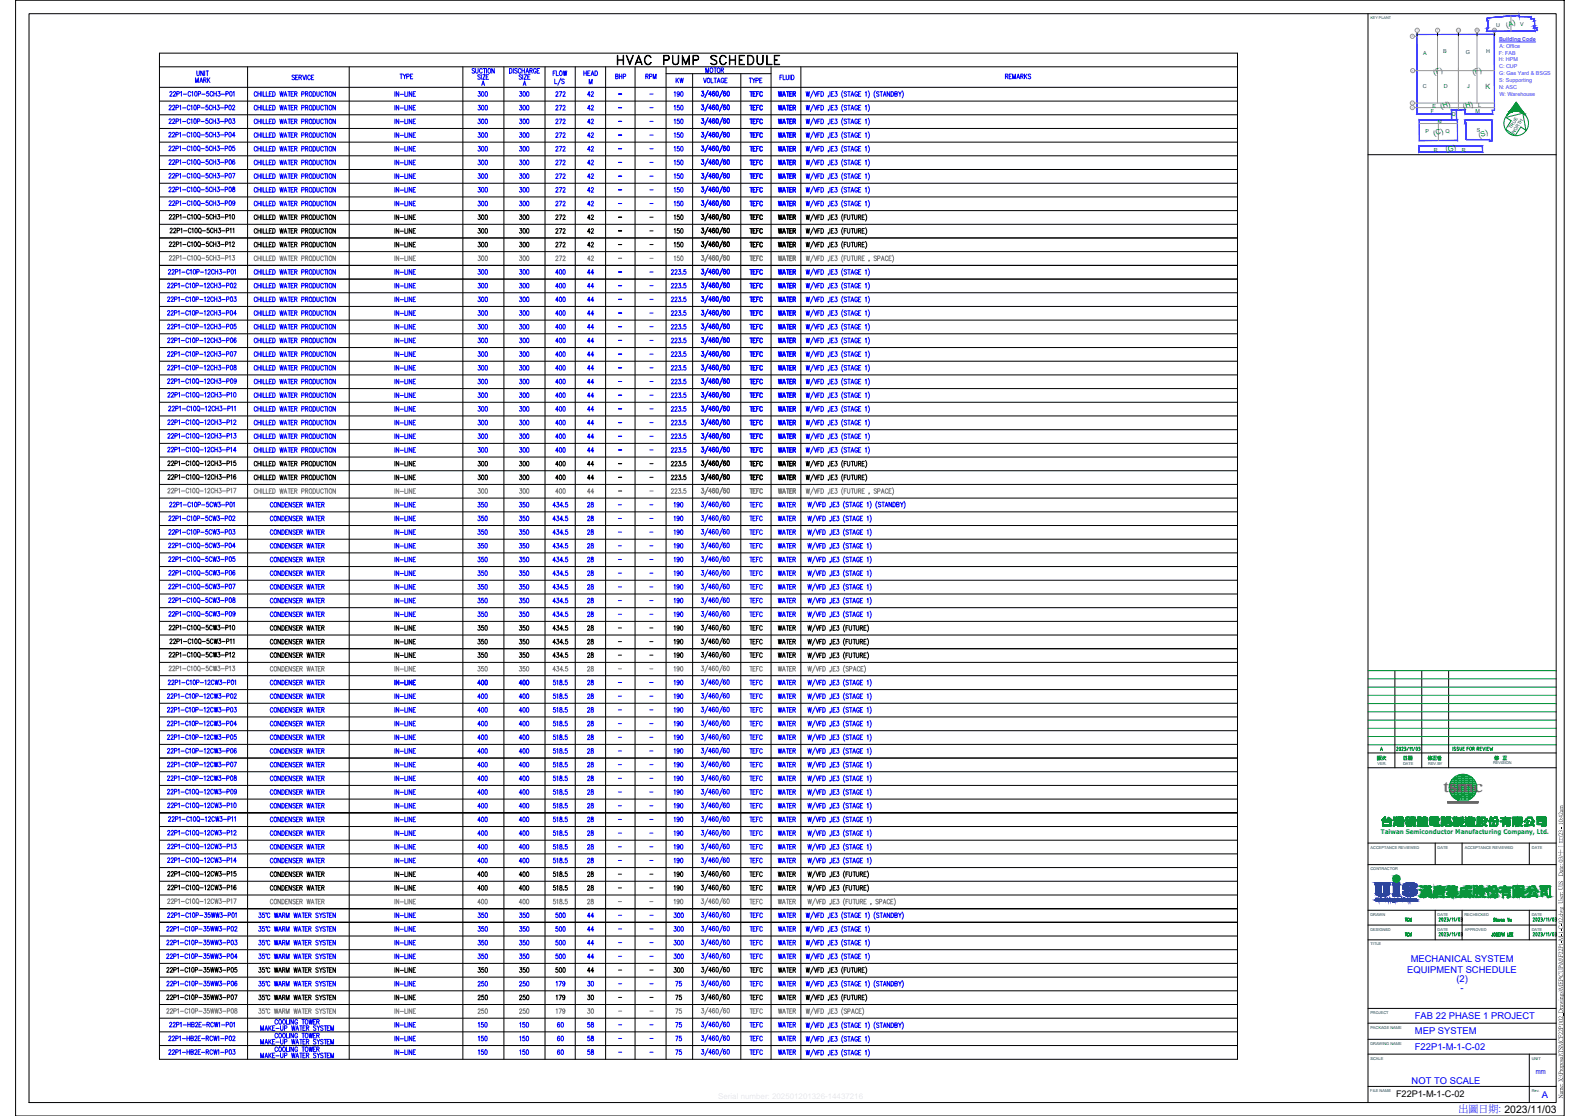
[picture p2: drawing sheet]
<svg xmlns="http://www.w3.org/2000/svg" width="841mm" height="594mm" viewBox="0 0 841 594" stroke-linecap="round" stroke-linejoin="round" font-family="sans-serif">
<defs><g id="words">
<text font-size="13.7" fill="#009525" x="728" y="407">版次</text>
<text font-size="11.9" fill="#009525" x="754" y="406">修正者</text>
<text font-size="10.2" fill="#ff003f" x="768" y="422">tsmc</text>
<text font-size="8.8" x="327" y="36">HVAC PUMP SCHEDULE</text>
<g font-size="6.2" fill="#00f">
<text x="293" y="42">FLOW</text>
<text x="309" y="42">HEAD</text>
<text x="253" y="82">300</text>
<text x="275" y="82">300</text>
<text x="295" y="82">272</text>
<text x="312" y="82">42</text>
<text x="358" y="82">150</text>
<text x="413" y="82">WATER</text>
<text x="253" y="395">400</text>
<text x="275" y="395">400</text>
<text x="312" y="395">28</text>
<text x="358" y="395">190</text>
<text x="413" y="395">WATER</text>
<text x="253" y="417">400</text>
<text x="275" y="417">400</text>
<text x="312" y="417">28</text>
<text x="358" y="417">190</text>
<text x="413" y="417">WATER</text>
<text x="253" y="461">400</text>
<text x="275" y="461">400</text>
<text x="312" y="461">28</text>
<text x="358" y="461">190</text>
<text x="413" y="461">WATER</text>
</g>
<g font-size="6.2">
<text x="253" y="351">350</text>
<text x="275" y="351">350</text>
<text x="312" y="351">28</text>
<text x="358" y="351">190</text>
<text x="413" y="351">WATER</text>
</g>
<g font-size="5.7" fill="#00f">
<text x="374" y="40">MOTOR</text>
<text x="103" y="45">MARK</text>
<text x="212" y="43">TYPE</text>
<text x="326" y="43">BHP</text>
<text x="343" y="43">RPM</text>
<text x="359" y="45">KW</text>
<text x="373" y="45">VOLTAGE</text>
<text x="398" y="45">TYPE</text>
<text x="534" y="43">REMARKS</text>
<text x="253" y="53">300</text>
<text x="275" y="53">300</text>
<text x="295" y="53">272</text>
<text x="312" y="53">42</text>
<text x="358" y="53">190</text>
<text x="398" y="53">TEFC</text>
<text x="413" y="53">WATER</text>
<text x="89" y="60">22P1-C10P-5CH3-P02</text>
<text x="253" y="60">300</text>
<text x="275" y="60">300</text>
<text x="295" y="60">272</text>
<text x="312" y="60">42</text>
<text x="358" y="60">150</text>
<text x="398" y="60">TEFC</text>
<text x="413" y="60">WATER</text>
<text x="89" y="67">22P1-C10P-5CH3-P03</text>
<text x="253" y="67">300</text>
<text x="275" y="67">300</text>
<text x="295" y="67">272</text>
<text x="312" y="67">42</text>
<text x="358" y="67">150</text>
<text x="398" y="67">TEFC</text>
<text x="413" y="67">WATER</text>
<text x="253" y="74">300</text>
<text x="275" y="74">300</text>
<text x="295" y="74">272</text>
<text x="312" y="74">42</text>
<text x="358" y="74">150</text>
<text x="398" y="74">TEFC</text>
<text x="413" y="74">WATER</text>
<text x="253" y="89">300</text>
<text x="275" y="89">300</text>
<text x="295" y="89">272</text>
<text x="312" y="89">42</text>
<text x="358" y="89">150</text>
<text x="398" y="89">TEFC</text>
<text x="413" y="89">WATER</text>
<text x="253" y="96">300</text>
<text x="275" y="96">300</text>
<text x="295" y="96">272</text>
<text x="312" y="96">42</text>
<text x="358" y="96">150</text>
<text x="398" y="96">TEFC</text>
<text x="413" y="96">WATER</text>
<text x="253" y="103">300</text>
<text x="275" y="103">300</text>
<text x="295" y="103">272</text>
<text x="312" y="103">42</text>
<text x="358" y="103">150</text>
<text x="398" y="103">TEFC</text>
<text x="413" y="103">WATER</text>
<text x="89" y="111">22P1-C10Q-5CH3-P09</text>
<text x="253" y="111">300</text>
<text x="275" y="111">300</text>
<text x="295" y="111">272</text>
<text x="312" y="111">42</text>
<text x="358" y="111">150</text>
<text x="398" y="111">TEFC</text>
<text x="413" y="111">WATER</text>
<text x="253" y="147">300</text>
<text x="275" y="147">300</text>
<text x="295" y="147">400</text>
<text x="312" y="147">44</text>
<text x="398" y="147">TEFC</text>
<text x="413" y="147">WATER</text>
<text x="253" y="155">300</text>
<text x="275" y="155">300</text>
<text x="295" y="155">400</text>
<text x="312" y="155">44</text>
<text x="398" y="155">TEFC</text>
<text x="413" y="155">WATER</text>
<text x="253" y="162">300</text>
<text x="275" y="162">300</text>
<text x="295" y="162">400</text>
<text x="312" y="162">44</text>
<text x="398" y="162">TEFC</text>
<text x="413" y="162">WATER</text>
<text x="253" y="169">300</text>
<text x="275" y="169">300</text>
<text x="295" y="169">400</text>
<text x="312" y="169">44</text>
<text x="398" y="169">TEFC</text>
<text x="413" y="169">WATER</text>
<text x="253" y="176">300</text>
<text x="275" y="176">300</text>
<text x="295" y="176">400</text>
<text x="312" y="176">44</text>
<text x="398" y="176">TEFC</text>
<text x="413" y="176">WATER</text>
<text x="253" y="184">300</text>
<text x="275" y="184">300</text>
<text x="295" y="184">400</text>
<text x="312" y="184">44</text>
<text x="398" y="184">TEFC</text>
<text x="413" y="184">WATER</text>
<text x="253" y="191">300</text>
<text x="275" y="191">300</text>
<text x="295" y="191">400</text>
<text x="312" y="191">44</text>
<text x="398" y="191">TEFC</text>
<text x="413" y="191">WATER</text>
<text x="253" y="198">300</text>
<text x="275" y="198">300</text>
<text x="295" y="198">400</text>
<text x="312" y="198">44</text>
<text x="398" y="198">TEFC</text>
<text x="413" y="198">WATER</text>
<text x="253" y="206">300</text>
<text x="275" y="206">300</text>
<text x="295" y="206">400</text>
<text x="312" y="206">44</text>
<text x="398" y="206">TEFC</text>
<text x="413" y="206">WATER</text>
<text x="253" y="213">300</text>
<text x="275" y="213">300</text>
<text x="295" y="213">400</text>
<text x="312" y="213">44</text>
<text x="398" y="213">TEFC</text>
<text x="413" y="213">WATER</text>
<text x="253" y="220">300</text>
<text x="275" y="220">300</text>
<text x="295" y="220">400</text>
<text x="312" y="220">44</text>
<text x="398" y="220">TEFC</text>
<text x="413" y="220">WATER</text>
<text x="253" y="228">300</text>
<text x="275" y="228">300</text>
<text x="295" y="228">400</text>
<text x="312" y="228">44</text>
<text x="398" y="228">TEFC</text>
<text x="413" y="228">WATER</text>
<text x="253" y="235">300</text>
<text x="275" y="235">300</text>
<text x="295" y="235">400</text>
<text x="312" y="235">44</text>
<text x="398" y="235">TEFC</text>
<text x="413" y="235">WATER</text>
<text x="253" y="242">300</text>
<text x="275" y="242">300</text>
<text x="295" y="242">400</text>
<text x="312" y="242">44</text>
<text x="398" y="242">TEFC</text>
<text x="413" y="242">WATER</text>
<text x="143" y="271">CONDENSER WATER</text>
<text x="253" y="271">350</text>
<text x="275" y="271">350</text>
<text x="312" y="271">28</text>
<text x="358" y="271">190</text>
<text x="398" y="271">TEFC</text>
<text x="413" y="271">WATER</text>
<text x="89" y="278">22P1-C10P-5CW3-P02</text>
<text x="143" y="278">CONDENSER WATER</text>
<text x="253" y="278">350</text>
<text x="275" y="278">350</text>
<text x="312" y="278">28</text>
<text x="358" y="278">190</text>
<text x="398" y="278">TEFC</text>
<text x="413" y="278">WATER</text>
<text x="89" y="286">22P1-C10P-5CW3-P03</text>
<text x="143" y="286">CONDENSER WATER</text>
<text x="253" y="286">350</text>
<text x="275" y="286">350</text>
<text x="312" y="286">28</text>
<text x="358" y="286">190</text>
<text x="398" y="286">TEFC</text>
<text x="413" y="286">WATER</text>
<text x="143" y="293">CONDENSER WATER</text>
<text x="253" y="293">350</text>
<text x="275" y="293">350</text>
<text x="312" y="293">28</text>
<text x="358" y="293">190</text>
<text x="398" y="293">TEFC</text>
<text x="413" y="293">WATER</text>
<text x="89" y="300">22P1-C10Q-5CW3-P05</text>
<text x="143" y="300">CONDENSER WATER</text>
<text x="253" y="300">350</text>
<text x="275" y="300">350</text>
<text x="312" y="300">28</text>
<text x="358" y="300">190</text>
<text x="398" y="300">TEFC</text>
<text x="413" y="300">WATER</text>
<text x="143" y="308">CONDENSER WATER</text>
<text x="253" y="308">350</text>
<text x="275" y="308">350</text>
<text x="312" y="308">28</text>
<text x="358" y="308">190</text>
<text x="398" y="308">TEFC</text>
<text x="413" y="308">WATER</text>
<text x="143" y="315">CONDENSER WATER</text>
<text x="253" y="315">350</text>
<text x="275" y="315">350</text>
<text x="312" y="315">28</text>
<text x="358" y="315">190</text>
<text x="398" y="315">TEFC</text>
<text x="413" y="315">WATER</text>
<text x="89" y="322">22P1-C10Q-5CW3-P08</text>
<text x="143" y="322">CONDENSER WATER</text>
<text x="253" y="322">350</text>
<text x="275" y="322">350</text>
<text x="312" y="322">28</text>
<text x="358" y="322">190</text>
<text x="398" y="322">TEFC</text>
<text x="413" y="322">WATER</text>
<text x="143" y="329">CONDENSER WATER</text>
<text x="253" y="329">350</text>
<text x="275" y="329">350</text>
<text x="312" y="329">28</text>
<text x="358" y="329">190</text>
<text x="398" y="329">TEFC</text>
<text x="413" y="329">WATER</text>
<text x="143" y="366">CONDENSER WATER</text>
<text x="253" y="366">400</text>
<text x="275" y="366">400</text>
<text x="312" y="366">28</text>
<text x="358" y="366">190</text>
<text x="398" y="366">TEFC</text>
<text x="413" y="366">WATER</text>
<text x="143" y="373">CONDENSER WATER</text>
<text x="253" y="373">400</text>
<text x="275" y="373">400</text>
<text x="312" y="373">28</text>
<text x="358" y="373">190</text>
<text x="398" y="373">TEFC</text>
<text x="413" y="373">WATER</text>
<text x="143" y="380">CONDENSER WATER</text>
<text x="253" y="380">400</text>
<text x="275" y="380">400</text>
<text x="312" y="380">28</text>
<text x="358" y="380">190</text>
<text x="398" y="380">TEFC</text>
<text x="413" y="380">WATER</text>
<text x="143" y="388">CONDENSER WATER</text>
<text x="253" y="388">400</text>
<text x="275" y="388">400</text>
<text x="312" y="388">28</text>
<text x="358" y="388">190</text>
<text x="398" y="388">TEFC</text>
<text x="413" y="388">WATER</text>
<text x="143" y="402">CONDENSER WATER</text>
<text x="253" y="402">400</text>
<text x="275" y="402">400</text>
<text x="312" y="402">28</text>
<text x="358" y="402">190</text>
<text x="398" y="402">TEFC</text>
<text x="413" y="402">WATER</text>
<text x="143" y="410">CONDENSER WATER</text>
<text x="253" y="410">400</text>
<text x="275" y="410">400</text>
<text x="312" y="410">28</text>
<text x="358" y="410">190</text>
<text x="398" y="410">TEFC</text>
<text x="413" y="410">WATER</text>
<text x="143" y="424">CONDENSER WATER</text>
<text x="253" y="424">400</text>
<text x="275" y="424">400</text>
<text x="312" y="424">28</text>
<text x="358" y="424">190</text>
<text x="398" y="424">TEFC</text>
<text x="413" y="424">WATER</text>
<text x="143" y="431">CONDENSER WATER</text>
<text x="253" y="431">400</text>
<text x="275" y="431">400</text>
<text x="312" y="431">28</text>
<text x="358" y="431">190</text>
<text x="398" y="431">TEFC</text>
<text x="413" y="431">WATER</text>
<text x="143" y="439">CONDENSER WATER</text>
<text x="253" y="439">400</text>
<text x="275" y="439">400</text>
<text x="312" y="439">28</text>
<text x="358" y="439">190</text>
<text x="398" y="439">TEFC</text>
<text x="413" y="439">WATER</text>
<text x="143" y="446">CONDENSER WATER</text>
<text x="253" y="446">400</text>
<text x="275" y="446">400</text>
<text x="312" y="446">28</text>
<text x="358" y="446">190</text>
<text x="398" y="446">TEFC</text>
<text x="413" y="446">WATER</text>
<text x="143" y="453">CONDENSER WATER</text>
<text x="253" y="453">400</text>
<text x="275" y="453">400</text>
<text x="312" y="453">28</text>
<text x="358" y="453">190</text>
<text x="398" y="453">TEFC</text>
<text x="413" y="453">WATER</text>
<text x="253" y="490">350</text>
<text x="275" y="490">350</text>
<text x="295" y="490">500</text>
<text x="312" y="490">44</text>
<text x="357" y="490">300</text>
<text x="398" y="490">TEFC</text>
<text x="413" y="490">WATER</text>
<text x="253" y="497">350</text>
<text x="275" y="497">350</text>
<text x="295" y="497">500</text>
<text x="312" y="497">44</text>
<text x="357" y="497">300</text>
<text x="398" y="497">TEFC</text>
<text x="413" y="497">WATER</text>
<text x="87" y="504">22P1-C10P-35WW3-P03</text>
<text x="253" y="504">350</text>
<text x="275" y="504">350</text>
<text x="295" y="504">500</text>
<text x="312" y="504">44</text>
<text x="357" y="504">300</text>
<text x="398" y="504">TEFC</text>
<text x="413" y="504">WATER</text>
<text x="87" y="512">22P1-C10P-35WW3-P04</text>
<text x="253" y="512">350</text>
<text x="275" y="512">350</text>
<text x="295" y="512">500</text>
<text x="312" y="512">44</text>
<text x="357" y="512">300</text>
<text x="398" y="512">TEFC</text>
<text x="413" y="512">WATER</text>
<text x="87" y="526">22P1-C10P-35WW3-P06</text>
<text x="253" y="526">250</text>
<text x="275" y="526">250</text>
<text x="295" y="526">179</text>
<text x="312" y="526">30</text>
<text x="358" y="526">75</text>
<text x="398" y="526">TEFC</text>
<text x="413" y="526">WATER</text>
<text x="253" y="548">150</text>
<text x="276" y="548">150</text>
<text x="296" y="548">60</text>
<text x="312" y="548">58</text>
<text x="358" y="548">75</text>
<text x="398" y="548">TEFC</text>
<text x="413" y="548">WATER</text>
<text x="89" y="555">22P1-HB2E-RCW1-P02</text>
<text x="253" y="555">150</text>
<text x="276" y="555">150</text>
<text x="296" y="555">60</text>
<text x="312" y="555">58</text>
<text x="358" y="555">75</text>
<text x="398" y="555">TEFC</text>
<text x="413" y="555">WATER</text>
<text x="89" y="562">22P1-HB2E-RCW1-P03</text>
<text x="253" y="563">150</text>
<text x="276" y="563">150</text>
<text x="296" y="563">60</text>
<text x="312" y="563">58</text>
<text x="358" y="563">75</text>
<text x="398" y="563">TEFC</text>
<text x="413" y="563">WATER</text>
</g>
<g font-size="5.7">
<text x="253" y="118">300</text>
<text x="275" y="118">300</text>
<text x="295" y="118">272</text>
<text x="312" y="118">42</text>
<text x="358" y="118">150</text>
<text x="398" y="118">TEFC</text>
<text x="413" y="118">WATER</text>
<text x="253" y="125">300</text>
<text x="275" y="125">300</text>
<text x="295" y="125">272</text>
<text x="312" y="125">42</text>
<text x="358" y="125">150</text>
<text x="398" y="125">TEFC</text>
<text x="413" y="125">WATER</text>
<text x="253" y="133">300</text>
<text x="275" y="133">300</text>
<text x="295" y="133">272</text>
<text x="312" y="133">42</text>
<text x="358" y="133">150</text>
<text x="398" y="133">TEFC</text>
<text x="413" y="133">WATER</text>
<text x="253" y="249">300</text>
<text x="275" y="249">300</text>
<text x="295" y="249">400</text>
<text x="312" y="249">44</text>
<text x="398" y="249">TEFC</text>
<text x="413" y="249">WATER</text>
<text x="253" y="256">300</text>
<text x="275" y="256">300</text>
<text x="295" y="256">400</text>
<text x="312" y="256">44</text>
<text x="398" y="256">TEFC</text>
<text x="413" y="256">WATER</text>
<text x="143" y="337">CONDENSER WATER</text>
<text x="253" y="337">350</text>
<text x="275" y="337">350</text>
<text x="312" y="337">28</text>
<text x="358" y="337">190</text>
<text x="398" y="337">TEFC</text>
<text x="413" y="337">WATER</text>
<text x="143" y="344">CONDENSER WATER</text>
<text x="253" y="344">350</text>
<text x="275" y="344">350</text>
<text x="312" y="344">28</text>
<text x="358" y="344">190</text>
<text x="398" y="344">TEFC</text>
<text x="413" y="344">WATER</text>
<text x="143" y="468">CONDENSER WATER</text>
<text x="253" y="468">400</text>
<text x="275" y="468">400</text>
<text x="312" y="468">28</text>
<text x="358" y="468">190</text>
<text x="398" y="468">TEFC</text>
<text x="413" y="468">WATER</text>
<text x="143" y="475">CONDENSER WATER</text>
<text x="253" y="475">400</text>
<text x="275" y="475">400</text>
<text x="312" y="475">28</text>
<text x="358" y="475">190</text>
<text x="398" y="475">TEFC</text>
<text x="413" y="475">WATER</text>
<text x="253" y="519">350</text>
<text x="275" y="519">350</text>
<text x="295" y="519">500</text>
<text x="312" y="519">44</text>
<text x="357" y="519">300</text>
<text x="398" y="519">TEFC</text>
<text x="413" y="519">WATER</text>
<text x="87" y="533">22P1-C10P-35WW3-P07</text>
<text x="253" y="533">250</text>
<text x="275" y="533">250</text>
<text x="295" y="533">179</text>
<text x="312" y="533">30</text>
<text x="358" y="533">75</text>
<text x="398" y="533">TEFC</text>
<text x="413" y="533">WATER</text>
</g>
<g font-size="5.7" fill="#808080">
<text x="253" y="140">300</text>
<text x="275" y="140">300</text>
<text x="295" y="140">272</text>
<text x="312" y="140">42</text>
<text x="358" y="140">150</text>
<text x="398" y="140">TEFC</text>
<text x="413" y="140">WATER</text>
<text x="253" y="264">300</text>
<text x="275" y="264">300</text>
<text x="295" y="264">400</text>
<text x="312" y="264">44</text>
<text x="398" y="264">TEFC</text>
<text x="413" y="264">WATER</text>
<text x="143" y="358">CONDENSER WATER</text>
<text x="253" y="358">350</text>
<text x="275" y="358">350</text>
<text x="312" y="358">28</text>
<text x="358" y="358">190</text>
<text x="398" y="358">TEFC</text>
<text x="413" y="358">WATER</text>
<text x="143" y="482">CONDENSER WATER</text>
<text x="253" y="482">400</text>
<text x="275" y="482">400</text>
<text x="312" y="482">28</text>
<text x="358" y="482">190</text>
<text x="398" y="482">TEFC</text>
<text x="413" y="482">WATER</text>
<text x="87" y="540">22P1-C10P-35WW3-P08</text>
<text x="253" y="541">250</text>
<text x="275" y="541">250</text>
<text x="295" y="541">179</text>
<text x="312" y="541">30</text>
<text x="358" y="541">75</text>
<text x="398" y="541">TEFC</text>
<text x="413" y="541">WATER</text>
</g>
<text font-size="5.7" fill="#009525" x="746" y="406">日期</text>
<g font-size="5.3" fill="#00f">
<text x="209" y="373">IN-LINE</text>
<text x="87" y="497">22P1-C10P-35WW3-P02</text>
<text x="776" y="592">出圖日期: 2023/11/03</text>
</g>
<g font-size="5" fill="#00f">
<text x="751" y="512">MECHANICAL SYSTEM</text>
<text x="749" y="518">EQUIPMENT SCHEDULE</text>
<text x="775" y="523">(2)</text>
<text x="777" y="527">-</text>
<text x="753" y="543">FAB 22 PHASE 1 PROJECT</text>
<text x="753" y="550">MEP SYSTEM</text>
<text x="753" y="559">F22P1-M-1-C-02</text>
<text x="751" y="577">NOT TO SCALE</text>
<text x="821" y="585">A</text>
</g>
<g font-size="4.9" fill="#009525">
<text x="747" y="492">TCM</text>
<text x="747" y="500">TCM</text>
</g>
<text font-size="4.9" x="743" y="584">F22P1-M-1-C-02</text>
<text font-size="4" fill="#00f" x="818" y="572">mm</text>
<g font-size="3.8" fill="#009525">
<text x="802" y="15" transform="rotate(-18 802 15)">(A)</text>
<text x="763" y="40" transform="rotate(-18 763 40)">(F)</text>
<text x="784" y="40" transform="rotate(-18 784 40)">(F)</text>
<text x="791" y="47">K</text>
<text x="767" y="58" transform="rotate(-18 767 58)">(H)</text>
<text x="779" y="58" transform="rotate(-18 779 58)">(H)</text>
<text x="763" y="72" transform="rotate(-18 763 72)">(C)</text>
<text x="787" y="73" transform="rotate(-18 787 73)">(S)</text>
<text x="770" y="81" transform="rotate(-18 770 81)">(G)</text>
</g>
<text font-size="3.4" fill="#009525" x="735" y="444">Taiwan Semiconductor Manufacturing Company, Ltd.</text>
<g font-size="2.9" fill="#009525">
<text x="796" y="14">U</text>
<text x="809" y="14">V</text>
<text x="758" y="29">A</text>
<text x="768" y="28">B</text>
<text x="780" y="29">G</text>
<text x="791" y="28">H</text>
<text x="757" y="47">C</text>
<text x="768" y="47">D</text>
<text x="781" y="47">J</text>
<text x="763" y="57">E</text>
<text x="785" y="60">M</text>
<text x="787" y="57">L</text>
<text x="762" y="60">F</text>
<text x="765" y="66">N</text>
<text x="773" y="62">Q</text>
<text x="759" y="71">P</text>
<text x="769" y="71">Q</text>
<text x="786" y="70">S</text>
<text x="763" y="81">R</text>
<text x="778" y="81">R</text>
</g>
<g font-size="2.9" fill="#007fff">
<text x="798" y="22">Building Code</text>
<text x="798" y="29">F: FAB</text>
<text x="798" y="25">A: Office</text>
<text x="798" y="33">H: HPM</text>
<text x="798" y="36">C: CUP</text>
<text x="798" y="40">G: Gas Yard &amp; BSGS</text>
<text x="798" y="48">N: ASC</text>
<text x="798" y="44">S: Supporting</text>
<text x="798" y="51">W: Warehouse</text>
</g>
<g font-size="2.6" fill="#00f">
<text x="328" y="51">-</text>
<text x="345" y="51">-</text>
<text x="328" y="59">-</text>
<text x="345" y="59">-</text>
<text x="328" y="66">-</text>
<text x="345" y="66">-</text>
<text x="328" y="73">-</text>
<text x="345" y="73">-</text>
<text x="328" y="80">-</text>
<text x="345" y="80">-</text>
<text x="328" y="88">-</text>
<text x="345" y="88">-</text>
<text x="328" y="95">-</text>
<text x="345" y="95">-</text>
<text x="328" y="102">-</text>
<text x="345" y="102">-</text>
<text x="328" y="110">-</text>
<text x="345" y="110">-</text>
<text x="328" y="146">-</text>
<text x="345" y="146">-</text>
<text x="328" y="153">-</text>
<text x="345" y="153">-</text>
<text x="328" y="161">-</text>
<text x="345" y="161">-</text>
<text x="328" y="168">-</text>
<text x="345" y="168">-</text>
<text x="328" y="175">-</text>
<text x="345" y="175">-</text>
<text x="328" y="182">-</text>
<text x="345" y="182">-</text>
<text x="328" y="190">-</text>
<text x="345" y="190">-</text>
<text x="328" y="197">-</text>
<text x="345" y="197">-</text>
<text x="328" y="204">-</text>
<text x="345" y="204">-</text>
<text x="328" y="212">-</text>
<text x="345" y="212">-</text>
<text x="328" y="219">-</text>
<text x="345" y="219">-</text>
<text x="328" y="226">-</text>
<text x="345" y="226">-</text>
<text x="328" y="234">-</text>
<text x="345" y="234">-</text>
<text x="328" y="241">-</text>
<text x="345" y="241">-</text>
<text x="328" y="270">-</text>
<text x="345" y="270">-</text>
<text x="328" y="277">-</text>
<text x="345" y="277">-</text>
<text x="328" y="284">-</text>
<text x="345" y="284">-</text>
<text x="328" y="292">-</text>
<text x="345" y="292">-</text>
<text x="328" y="299">-</text>
<text x="345" y="299">-</text>
<text x="328" y="306">-</text>
<text x="345" y="306">-</text>
<text x="328" y="314">-</text>
<text x="345" y="314">-</text>
<text x="328" y="321">-</text>
<text x="345" y="321">-</text>
<text x="328" y="328">-</text>
<text x="345" y="328">-</text>
<text x="328" y="364">-</text>
<text x="345" y="364">-</text>
<text x="328" y="372">-</text>
<text x="345" y="372">-</text>
<text x="328" y="379">-</text>
<text x="345" y="379">-</text>
<text x="328" y="386">-</text>
<text x="345" y="386">-</text>
<text x="328" y="394">-</text>
<text x="345" y="394">-</text>
<text x="328" y="401">-</text>
<text x="345" y="401">-</text>
<text x="328" y="408">-</text>
<text x="345" y="408">-</text>
<text x="328" y="416">-</text>
<text x="345" y="416">-</text>
<text x="328" y="423">-</text>
<text x="345" y="423">-</text>
<text x="328" y="430">-</text>
<text x="345" y="430">-</text>
<text x="328" y="437">-</text>
<text x="345" y="437">-</text>
<text x="328" y="445">-</text>
<text x="345" y="445">-</text>
<text x="328" y="452">-</text>
<text x="345" y="452">-</text>
<text x="328" y="459">-</text>
<text x="345" y="459">-</text>
<text x="328" y="489">-</text>
<text x="345" y="489">-</text>
<text x="328" y="496">-</text>
<text x="345" y="496">-</text>
<text x="328" y="503">-</text>
<text x="345" y="503">-</text>
<text x="328" y="510">-</text>
<text x="345" y="510">-</text>
<text x="328" y="525">-</text>
<text x="345" y="525">-</text>
<text x="328" y="547">-</text>
<text x="345" y="547">-</text>
<text x="328" y="554">-</text>
<text x="345" y="554">-</text>
<text x="328" y="561">-</text>
<text x="345" y="561">-</text>
</g>
<g font-size="2.6">
<text x="328" y="117">-</text>
<text x="345" y="117">-</text>
<text x="328" y="124">-</text>
<text x="345" y="124">-</text>
<text x="328" y="132">-</text>
<text x="345" y="132">-</text>
<text x="328" y="248">-</text>
<text x="345" y="248">-</text>
<text x="328" y="255">-</text>
<text x="345" y="255">-</text>
<text x="328" y="335">-</text>
<text x="345" y="335">-</text>
<text x="328" y="343">-</text>
<text x="345" y="343">-</text>
<text x="328" y="350">-</text>
<text x="345" y="350">-</text>
<text x="328" y="467">-</text>
<text x="345" y="467">-</text>
<text x="328" y="474">-</text>
<text x="345" y="474">-</text>
<text x="328" y="518">-</text>
<text x="345" y="518">-</text>
<text x="328" y="532">-</text>
<text x="345" y="532">-</text>
</g>
<g font-size="2.6" fill="#808080">
<text x="328" y="139">-</text>
<text x="345" y="139">-</text>
<text x="328" y="262">-</text>
<text x="345" y="262">-</text>
<text x="328" y="357">-</text>
<text x="345" y="357">-</text>
<text x="328" y="481">-</text>
<text x="345" y="481">-</text>
<text x="328" y="539">-</text>
<text x="345" y="539">-</text>
</g>
<g font-size="2.5" fill="#009525">
<text x="804" y="69" transform="rotate(-57 804 69)">TRUE</text>
<text x="806" y="71" transform="rotate(-57 806 71)">NORTH</text>
</g>
<g font-size="2.1" fill="#009525">
<text x="733" y="407">VER.</text>
<text x="747" y="407">DATE</text>
<text x="760" y="407">REV.BY</text>
<text x="795" y="407">REVISION</text>
<text x="730" y="452">ACCEPTANCE REVIEWED</text>
<text x="765" y="452">DATE</text>
<text x="780" y="452">ACCEPTANCE REVIEWED</text>
<text x="815" y="452">DATE</text>
<text x="729" y="463">CONTRACTOR</text>
<text x="729" y="487">DRAWN</text>
<text x="765" y="487">DATE</text>
<text x="780" y="488">RECHECKED</text>
<text x="815" y="487">DATE</text>
<text x="729" y="495">DESIGNED</text>
<text x="765" y="495">DATE</text>
<text x="780" y="495">APPROVED</text>
<text x="815" y="495">DATE</text>
<text x="730" y="503">TITLE</text>
<text x="729" y="540">PROJECT</text>
<text x="729" y="548">PACKAGE NAME</text>
<text x="729" y="556">DRAWING NAME</text>
<text x="729" y="564">SCALE</text>
<text x="815" y="564">UNIT</text>
<text x="729" y="581">FILE NAME</text>
<text x="815" y="581">Rev.</text>
</g>
<text font-size="2" fill="#009525" x="729" y="10">KEY PLANT</text>
<g font-size="1.6" fill="#989898">
<text x="754" y="17">1</text>
<text x="765" y="17">7</text>
<text x="775" y="17">14</text>
<text x="785" y="17">20</text>
<text x="795" y="17">26</text>
<text x="751" y="20">A</text>
<text x="751" y="38">K</text>
<text x="751" y="58">Y</text>
<text x="751" y="55">V</text>
</g>
</g></defs>
<!-- layer: 0-ANNO-TEXT -->
<g fill="none" stroke="#009525" stroke-width=".53">
<path d="M795 497l-1 1zM795 489h1h-1l1 1h-1h1zM796 489h1zM796 489v1zM797 497h-1l1 1h-1h1zM797 489l1 1h-1zM798 497h.1M798 497v1M798 489v1l1-1-1 1zM799 497v1v-1v1M799 489l1 1h-1zM800 497v1z"/>
<path d="M800 497h1M800 498h1M800 489v1zM800 489l1 1zM801 497v1zM802 489l1 1v-1v1zM803 497v1zM804 497h.1M804 497v1M804 489v1zM805 497v1zM805 497v1"/>
<circle cx="796" cy="497" r=".7"/>
</g>
<!-- layer: M-DETL-01 -->
<g fill="none" stroke="#000" stroke-width=".53">
<path d="M132 36v528M186 36v528M246 36v528M268 36v528M290 36v528M306 36v528M322 36v528M338 36v528M355 36v528M355 39h55M369 39v525M394 39v525"/>
<path d="M410 36v528M426 36v528M85 54h574M85 76h574M85 68h574M85 61h574M85 83h574M85 90h574M85 98h574M85 105h574M85 112h574M85 119h574"/>
<path d="M85 127h574M85 134h574M85 141h574M85 149h574M85 156h574M85 163h574M85 178h574M85 170h574M85 185h574M85 192h574M85 200h574M85 214h574"/>
<path d="M85 207h574M85 236h574M85 221h574M85 229h574M85 243h574M85 251h574M85 258h574M85 280h574M85 272h574M85 287h574M85 294h574M85 302h574"/>
<path d="M85 309h574M85 316h574M85 323h574M85 331h574M85 338h574M85 345h574M85 360h574M85 353h574M85 374h574M85 367h574M85 396h574M85 389h574"/>
<path d="M85 382h574M85 404h574M85 411h574M85 418h574M85 425h574M85 440h574M659 433h-574h574M85 455h574M85 447h574M85 462h574M85 469h574M85 476h574"/>
<path d="M85 491h574M85 498h574M85 506h574M85 513h574M85 527h574M85 535h574M85 549h574M85 557h574"/>
</g>
<!-- layer: M-DETL-03 -->
<g fill="none" stroke="#00f" stroke-width=".53">
<path d="M105 38v2h1v-2M108 38v2l-1-2v2M109 38v2M110 38h1M110 38v2M159 40h-2v2h2M161 40l1 2 1-2M163 40v2M167 40h-1v2h1M253 37h-2l2 1-1 1h-1M253 36v2l1 1 1-1v-2M256 40v2"/>
<path d="M257 37a.7 .7 0 0 0-1-1 .7 .7 0 0 0-1 1v1a.7 .7 0 0 0 1 1 .7 .7 0 0 0 1-1M257 40h1l-1 2h1M257 36h2M258 36v3M259 36v3M260 40h-1v2h1M263 36v3l-1-3v3M271 36a1.4 1.4 0 0 1 2 2 1.3 1.3 0 0 1-2 1zM273 36v3M275 37h-1l1 1v1h-1M277 37a.7 .7 0 0 0-1-1 .7 .7 0 0 0 0 1v1a.7 .7 0 0 0 0 1 .7 .7 0 0 0 1-1M278 36v3"/>
<path d="M278 38h1M278 40v2M279 40h1l-1 2h1M279 36v3M280 39l1-3v3M280 38h1M282 38h1v-1l-1-1v3M282 40h-1v2h1M283 38v1M285 37a.7 .7 0 0 0 0-1 .7 .7 0 0 0-1 1v1a.8 .8 0 0 0 1 1 .8 .8 0 0 0 0-1M286 38h1M287 36h-1v3h1"/>
<path d="M416 40h-1v2M417 40v2h1M418 40v2h1h1v-2M421 40v2M421 40a1.2 1.2 0 0 1 2 1 1.2 1.2 0 0 1-2 1zM90 49h1h1l-2 2h2M92 49h1l-1 2h2M94 50h1v-1h-1v2M96 49h1v2M98 50h1M102 49a.7 .7 0 0 0-1 0 .7 .7 0 0 0-1 1 .7 .7 0 0 0 1 1 .7 .7 0 0 0 1 0M102 49h1v2"/>
<path d="M104 49a1.1 1.1 0 0 1 1 1 1.1 1.1 0 0 1-1 1zM105 50h2v-1h-2v2M107 50h2M111 49h-1v1a.7 .7 0 0 1 1 0 .7 .7 0 0 1 0 1 .7 .7 0 0 1-1 0M113 49a.7 .7 0 0 0-1 0 .7 .7 0 0 0 0 1 .7 .7 0 0 0 0 1 .7 .7 0 0 0 1 0M114 49v2M114 50h1M115 49v2M116 49h1v1a.7 .7 0 0 1 0 1 .7 .7 0 0 1-1 0M118 50h1M120 50h1v-1h-1v2M123 49a1.1 1.1 0 0 1 1 1 1.1 1.1 0 0 1-1 1z"/>
<path d="M124 49h1v2M137 49a.7 .7 0 0 0-1 0 .7 .7 0 0 0-1 1 .7 .7 0 0 0 1 1 .7 .7 0 0 0 1 0M137 57a.7 .7 0 0 0-1-1 .7 .7 0 0 0-1 1v1a.7 .7 0 0 0 1 1 .7 .7 0 0 0 1-1M137 49v2M137 56v3M137 50h2M137 57h2M139 49v2M139 56v3M140 49v2h1M140 56v3h1M142 49v2h1"/>
<path d="M142 56v3h1M143 50h1M143 57h1M145 49h-2v2h2M145 56h-2v3h2M145 49a1.3 1.3 0 0 1 2 1 1.3 1.3 0 0 1-2 1zM145 56a1.3 1.3 0 0 1 2 1 1.4 1.4 0 0 1-2 2zM149 49v2l1-2v2l1-2M149 56v3l1-3v3l1-3M151 51l1-2 1 2M151 59l1-3 1 3M151 50h1"/>
<path d="M151 58h1M153 49h2M153 56h2M154 49v2M154 56v3M155 50h1M155 57h1M156 49h-1v2h1M156 56h-1v3h1M157 40h-2l2 2h-2M157 50h1v-1h-1v2M157 57h1v-1h-1v3"/>
<path d="M157 41h1M157 50l1 1M157 57l1 2M159 41h1v-1h-1v2M160 41v1M161 50h1v-1h-1v2M161 57h1v-1h-1v3M163 50h1v-1h-1v2M163 57h1v-1h-1v3M163 50l1 1M163 57l1 2M165 41a.7 .7 0 0 0-1-1 .7 .7 0 0 0 0 1v1a.7 .7 0 0 0 1 0"/>
<path d="M166 41h1M167 49a1.3 1.3 0 0 1 1 1 1.3 1.3 0 0 1-1 1zM167 56a1.3 1.3 0 0 1 1 1 1.3 1.3 0 0 1-1 2zM169 49v2h1v-2M169 56v3l1-1v-2M172 49a.7 .7 0 0 0-1 0 .7 .7 0 0 0 0 1 .7 .7 0 0 0 0 1 .7 .7 0 0 0 1 0M172 57a.7 .7 0 0 0-1-1 .7 .7 0 0 0 0 1v1a.7 .7 0 0 0 0 1 .7 .7 0 0 0 1-1M173 49h1M173 56h1M173 49v2M173 56v3M174 49v2"/>
<path d="M174 56v3M179 49v2l-2-2v2M179 56v3l-2-3v3M210 49v2M210 56v3M212 49v2l-1-2v2M212 56v3l-1-3v3M213 50h2M213 58h2M215 49v2h2M215 56v3h2M217 49v2"/>
<path d="M217 56v3M219 49v2l-1-2v2M219 56v3l-1-3v3M220 50h1M220 57h1M221 49h-1v2h1M221 56h-1v3h1M256 40h-2l2 1-1 1h-1M256 46l1-3 1 3M257 45h1M259 41h1M278 40h-2l1 1a.7 .7 0 0 1 0 1 .7 .7 0 0 1-1 0"/>
<path d="M278 46l1-3 1 3M279 45h1M281 41h1M295 42v3h1M299 42l-2 3M300 42h-1l1 2v1l-1-1M314 45v-3v3l1-3v3M374 49h1l-1 1a.7 .7 0 0 1 1 1 1 1 0 0 1-2 0M374 56h1l-1 1a.7 .7 0 0 1 1 1 1 1 0 0 1-2 0M377 48l-2 4M377 55l-2 4M379 50h-2l1-1v2"/>
<path d="M379 58h-2l1-2v2M380 49a1.2 1.2 0 0 0-1 1 1.2 1.2 0 0 0 1 1 .7 .7 0 0 0 0-1 .7 .7 0 0 0-1 0M380 56a1.2 1.2 0 0 0-1 1 1.2 1.2 0 0 0 1 1 .7 .7 0 0 0 0-1 .7 .7 0 0 0-1 0v1M381 49a1.1 1.1 0 0 1 1 1 1.1 1.1 0 0 1-1 1zM381 56a1.1 1.1 0 0 1 1 1 1.1 1.1 0 0 1-1 1zM385 48l-2 4M385 55l-2 4M386 49a1.2 1.2 0 0 0-1 1 1.2 1.2 0 0 0 1 1 .7 .7 0 0 0 0-1 .7 .7 0 0 0-1 0M386 56a1.2 1.2 0 0 0-1 1 1.2 1.2 0 0 0 1 1 .7 .7 0 0 0 0-1 .7 .7 0 0 0-1 0v1M387 49a1.1 1.1 0 0 1 1 1 1.1 1.1 0 0 1-1 1zM387 56a1.1 1.1 0 0 1 1 1 1.1 1.1 0 0 1-1 1zM415 41h1"/>
<path d="M429 49l1 2v-2v2l1-2M429 56l1 3v-3v3l1-3M433 48l-2 4M433 56l-2 3M433 49l1 2 1-2M433 56l1 3 1-3M435 50h1M435 57h1M437 49h-2v2M437 56h-2v3M437 49a1.3 1.3 0 0 1 1 1 1.3 1.3 0 0 1-1 1zM437 56a1.3 1.3 0 0 1 1 1 1.3 1.3 0 0 1-1 2z"/>
<path d="M441 51v1M441 58v1M442 49v2M442 56v3M443 50h.1M443 57h.1M444 49h-1v2h1M444 56h-1v3h1M444 49h2l-1 1a.7 .7 0 0 1 1 1 1 1 0 0 1-2 0M444 56h2l-1 1a.7 .7 0 0 1 1 1 1 1 0 0 1-2 0M449 48l-1 2 1 2M449 56l-1 1 1 2"/>
<path d="M451 49h-2l2 2h-2M451 56h-2l2 2-1 1-1-1M451 49h2M451 56h2M452 49v2M452 56v3M453 51l1-2v2M453 59l1-3v3M453 50h1M453 58h1M456 49a.7 .7 0 0 0-1 1 .7 .7 0 0 0 1 1 .7 .7 0 0 0 0-1M456 57a.7 .7 0 0 0 0-1 .7 .7 0 0 0-1 1v1a.7 .7 0 0 0 1 1 .7 .7 0 0 0 0-1"/>
<path d="M457 50h1M457 57h1M458 49h-1v2h1M458 56h-1v3h1M461 49v2M461 57v-1v3M462 48l1 2-1 2M462 56l1 1-1 2M466 48l-1 2 1 2M468 49h-1l1 2h-1M468 49h2M469 49v2"/>
<path d="M470 51l1-2 1 2M470 50h1M474 49v2l-2-2v2M474 49a1.3 1.3 0 0 1 2 1 1.3 1.3 0 0 1-2 1zM476 50h1v-1h-1v2h1v-1M478 49l1 1 1-1M479 50v1M480 48l1 2-1 2M90 71v-1l1 1-1 2h1M90 78h1l-1 2h1M92 71v-1l1 1-1 2h1M92 78h1l-1 2h1"/>
<path d="M94 72h1v-1l-1-1v3M94 79h1v-1h-1v2M96 71v-1v3M96 78v2M97 72h2M97 79h2M101 71a.7 .7 0 0 0-1-1 .7 .7 0 0 0 0 1v1a.7 .7 0 0 0 0 1 .7 .7 0 0 0 1-1M101 78a.7 .7 0 0 0-1 0 .7 .7 0 0 0 0 1 .7 .7 0 0 0 0 1 .7 .7 0 0 0 1 0M102 71v-1v3M102 78v2M103 71a1.1 1.1 0 0 1 1 1 1.1 1.1 0 0 1-1 1zM103 78a1.1 1.1 0 0 1 1 1 1.1 1.1 0 0 1-1 1z"/>
<path d="M106 72v1M106 80h.1M107 72h2M107 79h2M111 70h-1v2a.7 .7 0 0 1 1 0 .7 .7 0 0 1 0 1 .7 .7 0 0 1-1-1M111 78h-1v1a.7 .7 0 0 1 1 0 .7 .7 0 0 1 0 1 .7 .7 0 0 1-1 0M113 71a.7 .7 0 0 0-1-1 .7 .7 0 0 0-1 1v1a.7 .7 0 0 0 1 1 .7 .7 0 0 0 1-1M113 78a.7 .7 0 0 0-1 0 .7 .7 0 0 0-1 1 .7 .7 0 0 0 1 1 .7 .7 0 0 0 1 0M113 70v3M113 72h2M113 78v2M113 79h2"/>
<path d="M115 70v3M115 78v2M116 70h1l-1 1a1.1 1.1 0 0 1 1 2 1.1 1.1 0 0 1-2-1M116 78h1l-1 1a.7 .7 0 0 1 1 1 .7 .7 0 0 1-1 0M117 72h2M117 79h2M120 72h1v-1l-1-1v3M120 79h1v-1h-1v2M122 71a1.1 1.1 0 0 1 1 1 1.1 1.1 0 0 1-1 1zM125 78h-1v1a.7 .7 0 0 1 1 0 .7 .7 0 0 1 0 1 .7 .7 0 0 1-1 0M125 72h-1l1-2v3M137 64a.7 .7 0 0 0-1-1 .7 .7 0 0 0-1 1v1a.7 .7 0 0 0 1 1 .7 .7 0 0 0 1-1"/>
<path d="M137 71a.7 .7 0 0 0-1 0 .7 .7 0 0 0-1 1 .7 .7 0 0 0 1 1 .7 .7 0 0 0 1 0M137 79a.7 .7 0 0 0-1-1 .7 .7 0 0 0-1 1 .7 .7 0 0 0 1 1 .7 .7 0 0 0 1 0M137 63v3M137 71v2M137 78v2M137 65h2M137 72h2M137 79h2M139 63v3M139 71v2M139 78v2M140 63v3h1"/>
<path d="M140 71v2h1M140 78v2h1M142 63v3h1M142 71v2h1M142 78v2h1M143 65h1M143 72h1M143 79h1M145 63h-2v3h2M145 71h-2v2h2M145 78h-2v2h2M145 63a1.4 1.4 0 0 1 2 2 1.2 1.2 0 0 1-2 1z"/>
<path d="M145 71a1.2 1.2 0 0 1 2 1 1.2 1.2 0 0 1-2 1zM145 78a1.3 1.3 0 0 1 2 1 1.3 1.3 0 0 1-2 1zM149 63v3l1-3v3l1-3M149 71v2l1-2v2l1-2M149 78v2l1-2v2l1-2M151 66l1-3 1 3M151 73l1-2 1 2M151 65h1M151 72h1M151 80h1M153 63h2M153 71h2"/>
<path d="M153 78h2M154 63v3M154 71v2M154 78v2M155 65h1M155 72h1M155 79h1M156 63h-1v3h1M156 71h-1v2h1M156 78h-1v2h1M157 65l1-1-1-1v3M157 72h1v-1h-1v2"/>
<path d="M157 79h1v-1h-1v2M157 65l1 1M157 72l1 1M157 79l1 1M161 65h1v-2h-1v3M161 72h1v-1h-1v2M161 79h1v-1h-1v2M163 65l1-1v-1h-1v3M163 72h1v-1h-1v2M163 79h1v-1h-1v2M163 65l1 1M163 72l1 1"/>
<path d="M163 79l1 1M167 63a1.2 1.2 0 0 1 1 2 1.2 1.2 0 0 1-1 1zM167 71a1.2 1.2 0 0 1 1 1 1.2 1.2 0 0 1-1 1zM167 78a1.3 1.3 0 0 1 1 1 1.3 1.3 0 0 1-1 1zM169 63v3h1v-3M169 71v2h1v-2M169 78v2h1v-2M172 64a.7 .7 0 0 0-1-1 .7 .7 0 0 0 0 1v1a.7 .7 0 0 0 0 1 .7 .7 0 0 0 1-1M172 71a.7 .7 0 0 0-1 0 .7 .7 0 0 0 0 1 .7 .7 0 0 0 0 1 .7 .7 0 0 0 1 0M172 79a.7 .7 0 0 0-1-1 .7 .7 0 0 0 0 1 .7 .7 0 0 0 0 1 .7 .7 0 0 0 1 0M173 63h1M173 71h1"/>
<path d="M173 78h1M173 63v3M173 71v2M173 78v2M174 63v3M174 71v2M174 78v2M179 63v3l-2-3v3M179 71v2l-2-2v2M179 78v2l-2-2v2M210 63v3M210 71v2"/>
<path d="M210 78v2M212 63v3l-1-3v3M212 71v2l-1-2v2M212 78v2l-1-2v2M213 65h2M213 72h2M213 79h2M215 63v3h2M215 71v2h2M215 78v2h2M217 63v3M217 71v2"/>
<path d="M217 78v2M219 63v3l-1-3v3M219 71v2l-1-2v2M219 78v2l-1-2v2M220 65h1M220 72h1M220 79h1M221 63h-1v3h1M221 71h-1v2h1M221 78h-1v2h1M374 63h1l-1 1a.7 .7 0 0 1 1 1 1 1 0 0 1-2 0M374 70h1l-1 1a1.1 1.1 0 0 1 1 2 1.1 1.1 0 0 1-2-1"/>
<path d="M374 78h1l-1 1a.7 .7 0 0 1 1 1 1 1 0 0 1-2 0M377 63l-2 4M377 70l-2 4M377 77l-2 4M379 65h-2l1-2v3M379 72h-2l1-2v3M379 79h-2l1-1v2M380 64v-1a1.1 1.1 0 0 0-1 1 1.1 1.1 0 0 0 1 2 .7 .7 0 0 0 0-1 .7 .7 0 0 0-1-1v1M380 71a1.1 1.1 0 0 0-1 1 1.1 1.1 0 0 0 1 1 .7 .7 0 0 0 0-1 .7 .7 0 0 0-1 0M380 78a1.2 1.2 0 0 0-1 1 1.2 1.2 0 0 0 1 1 .7 .7 0 0 0 0-1 .7 .7 0 0 0-1 0M381 63a1.1 1.1 0 0 1 1 1 1.1 1.1 0 0 1-1 2zM381 71a1.1 1.1 0 0 1 1 1 1.1 1.1 0 0 1-1 1z"/>
<path d="M381 78a1.1 1.1 0 0 1 1 1 1.1 1.1 0 0 1-1 1zM385 63l-2 4M385 70l-2 4M385 77l-2 4M386 64v-1a1.1 1.1 0 0 0-1 1 1.1 1.1 0 0 0 1 2 .7 .7 0 0 0 0-1 .7 .7 0 0 0-1-1v1M386 71a1.1 1.1 0 0 0-1 1 1.1 1.1 0 0 0 1 1 .7 .7 0 0 0 0-1 .7 .7 0 0 0-1 0M386 78a1.2 1.2 0 0 0-1 1 1.2 1.2 0 0 0 1 1 .7 .7 0 0 0 0-1 .7 .7 0 0 0-1 0M387 63a1.1 1.1 0 0 1 1 1 1.1 1.1 0 0 1-1 2zM399 78h2M400 78v2M401 79h1M402 78h-1v2h1"/>
<path d="M403 79h.1M404 78h-1v2M406 79a.7 .7 0 0 0-1-1 .7 .7 0 0 0-1 1 .7 .7 0 0 0 1 1 .7 .7 0 0 0 1 0M429 78l1 2v-2v2l1-2M429 71l1 2v-2v2l1-2M429 63l1 3v-3v3l1-3M433 77l-2 4M433 70l-2 4M433 63l-2 4M433 78l1 2 1-2M433 71l1 2 1-2M433 63l1 3 1-3"/>
<path d="M435 65h1M435 72h1M435 79h1M437 78h-2v2M437 71h-2v2M437 63h-2v3M437 78a1.3 1.3 0 0 1 1 1 1.3 1.3 0 0 1-1 1zM437 71a1.3 1.3 0 0 1 1 1 1.3 1.3 0 0 1-1 1zM437 63a1.2 1.2 0 0 1 1 2 1.2 1.2 0 0 1-1 1zM441 73v1M441 66h.1M442 63v3"/>
<path d="M442 71v2M442 78v2M443 65h.1M443 72h.1M443 79h.1M444 78h-1v2h1M444 71h-1v2h1M444 63h-1v3h1M444 78h2l-1 1a.7 .7 0 0 1 1 1 1 1 0 0 1-2 0M444 71h2l-1 1a.7 .7 0 0 1 1 1 1 1 0 0 1-2 0M444 63h2l-1 1a.7 .7 0 0 1 1 1 1 1 0 0 1-2 0M449 77l-1 2 1 2"/>
<path d="M449 70l-1 2 1 2M449 63l-1 2 1 2M451 78h-2l2 1-1 1h-1M451 71h-2l2 1-1 1h-1M451 64h-2l2 1-1 1h-1M451 63h2M451 71h2M451 78h2M452 63v3M452 71v2M452 78v2M453 73l1-2v2"/>
<path d="M453 66l1-3v3M453 65h1M453 72h1M453 80h1M456 79a.7 .7 0 0 0 0-1 .7 .7 0 0 0-1 1 .8 .8 0 0 0 1 1 .8 .8 0 0 0 0-1M456 71a.7 .7 0 0 0-1 1 .8 .8 0 0 0 1 1 .8 .8 0 0 0 0-1M456 64a.7 .7 0 0 0 0-1 .7 .7 0 0 0-1 1v1a.7 .7 0 0 0 1 1 .7 .7 0 0 0 0-1M457 65h1M457 72h1M457 79h1M458 78h-1v2h1M458 71h-1v2h1"/>
<path d="M458 63h-1v3h1M461 78v2M461 71v2M461 64v-1v3M462 77l1 2-1 2M462 70l1 2-1 2M462 63l1 2-1 2M90 93v-1a.7 .7 0 0 1 1 1 .7 .7 0 0 1 0 1l-1 1h1M90 86v-1h1l-1 3h1M92 93v-1a.7 .7 0 0 1 1 1 .7 .7 0 0 1 0 1l-1 1h1M92 86v-1h1l-1 3h1M94 94l1-1v-1h-1v3"/>
<path d="M94 86h1v-1h-1v3M96 93v-1v3M96 85v3M97 94h2M97 86h2M101 93a.7 .7 0 0 0-1-1 .7 .7 0 0 0 0 1v1a.7 .7 0 0 0 0 1 .7 .7 0 0 0 1-1M101 86a.7 .7 0 0 0-1-1 .7 .7 0 0 0 0 1v1a.7 .7 0 0 0 0 1 .7 .7 0 0 0 1-1M102 93v-1v3M102 85v3M103 92a1.1 1.1 0 0 1 1 2 1.1 1.1 0 0 1-1 1zM103 100a1.1 1.1 0 0 1 1 1 1.1 1.1 0 0 1-1 1zM103 85a1.1 1.1 0 0 1 1 1 1.1 1.1 0 0 1-1 1z"/>
<path d="M106 94v1M106 87v1M107 94h2M107 86h2M111 92h-1v1a.7 .7 0 0 1 1 0 .7 .7 0 0 1 0 1 .7 .7 0 0 1-1 0M111 100h-1v1a.7 .7 0 0 1 1 0 .7 .7 0 0 1 0 1 .7 .7 0 0 1-1 0M111 85h-1v1a.7 .7 0 0 1 1 0 .7 .7 0 0 1 0 1 .7 .7 0 0 1-1 0M113 93a.7 .7 0 0 0-1-1 .7 .7 0 0 0-1 1v1a.7 .7 0 0 0 1 1 .7 .7 0 0 0 1-1M113 86a.7 .7 0 0 0-1-1 .7 .7 0 0 0 0 1v1a.7 .7 0 0 0 0 1 .7 .7 0 0 0 1-1M113 92v3M113 100v2M113 93h2"/>
<path d="M113 85v3M113 86h2M115 92v3M115 100v2M115 85v3M116 92h1l-1 1a.7 .7 0 0 1 1 1 .7 .7 0 0 1-1 0M116 100h1l-1 1a.7 .7 0 0 1 1 1 .7 .7 0 0 1-1 0M116 85h1l-1 1a.7 .7 0 0 1 1 1 .7 .7 0 0 1-1 0M117 94h2M117 86h2M120 94l1-1v-1h-1v3M120 86h1v-1h-1v3"/>
<path d="M122 92a1.1 1.1 0 0 1 1 2 1.1 1.1 0 0 1-1 1zM122 100a1.1 1.1 0 0 1 1 1 1.1 1.1 0 0 1-1 1zM122 85a1.1 1.1 0 0 1 1 1 1.1 1.1 0 0 1-1 1zM124 92h1l-1 3M124 100v1a.8 .8 0 0 1 1 0 .8 .8 0 0 1 0 1 .8 .8 0 0 1-1-1l1-1zM125 85a1.2 1.2 0 0 0-1 1 1.2 1.2 0 0 0 1 1 .7 .7 0 0 0 0-1 .7 .7 0 0 0-1 0v1M137 86a.7 .7 0 0 0-1-1 .7 .7 0 0 0-1 1v1a.7 .7 0 0 0 1 1 .7 .7 0 0 0 1-1M137 93a.7 .7 0 0 0-1 0 .7 .7 0 0 0-1 0v1a.7 .7 0 0 0 1 1 .7 .7 0 0 0 1-1M137 85v3M137 93v2M137 100v2M137 86h2"/>
<path d="M137 94h2M139 85v3M139 93v2M139 100v2M140 85v3h1M140 93v2h1M140 100v2h1M142 85v3h1M142 93v2h1M142 100v2h1M143 86h1M143 94h1"/>
<path d="M145 85h-2v3h2M145 93h-2v2h2M145 100h-2v2h2M145 85a1.3 1.3 0 0 1 2 1 1.4 1.4 0 0 1-2 2zM145 93a1.3 1.3 0 0 1 2 1 1.3 1.3 0 0 1-2 1zM145 100a1.3 1.3 0 0 1 2 1 1.3 1.3 0 0 1-2 1zM149 85v3l1-3v3l1-3M149 93v2l1-2v2l1-2M149 100v2l1-2v2l1-2M151 80l1-2 1 2M151 88l1-3 1 3M151 95l1-2 1 2"/>
<path d="M151 87h1M151 94h1M153 85h2M153 93h2M153 100h2M154 85v3M154 93v2M154 100v2M155 86h1M155 94h1M156 85h-1v3h1M156 93h-1v2h1"/>
<path d="M156 100h-1v2h1M157 86h1v-1h-1v3M157 94l1-1h-1v2M157 86l1 2M157 94l1 1M161 87l1-1v-1h-1v3M161 94h1v-1h-1v2M163 86h1v-1h-1v3M163 94h1v-1h-1v2M163 86l1 2M163 94l1 1M167 85a1.3 1.3 0 0 1 1 1 1.3 1.3 0 0 1-1 2z"/>
<path d="M167 93a1.3 1.3 0 0 1 1 1 1.3 1.3 0 0 1-1 1zM167 100a1.3 1.3 0 0 1 1 1 1.3 1.3 0 0 1-1 1zM169 85v3l1-1v-2M169 93v2h1v-2M169 100v2h1v-2M172 86a.7 .7 0 0 0-1-1 .7 .7 0 0 0 0 1v1a.7 .7 0 0 0 0 1 .7 .7 0 0 0 1-1M172 93a.7 .7 0 0 0-1 0v1a.7 .7 0 0 0 0 1 .7 .7 0 0 0 1-1M173 85h1M173 93h1M173 100h1M173 85v3M173 93v2"/>
<path d="M173 100v2M174 85v3M174 93v2M174 100v2M179 85v3l-2-3v3M179 93v2l-2-2v2M179 100v2l-2-2v2M210 85v3M210 93v2M210 100v2M212 85v3l-1-3v3M212 93v2l-1-2v2"/>
<path d="M212 100v2l-1-2v2M213 87h2M213 94h2M215 85v3h2M215 93v2h2M215 100v2h2M217 85v3M217 93v2M217 100v2M219 85v3l-1-3v3M219 93v2l-1-2v2M219 100v2l-1-2v2"/>
<path d="M220 86h1M220 94h1M221 85h-1v3h1M221 93h-1v2h1M221 100h-1v2h1M374 85h1l-1 1a.7 .7 0 0 1 1 1 1 1 0 0 1-2 0M374 92h1l-1 1a.7 .7 0 0 1 1 1 1 1 0 0 1-2 0M374 100h1l-1 1a.7 .7 0 0 1 1 1 1 1 0 0 1-2 0M377 85l-2 3M377 92l-2 4M377 99l-2 4M379 87h-2l1-2v3"/>
<path d="M379 94h-2l1-2v3M380 85a1.2 1.2 0 0 0-1 1 1.2 1.2 0 0 0 1 1 .7 .7 0 0 0 0-1 .7 .7 0 0 0-1 0v1M380 93v-1a1.2 1.2 0 0 0-1 2 1.2 1.2 0 0 0 1 1 .7 .7 0 0 0 0-1 .7 .7 0 0 0-1 0M381 85a1.1 1.1 0 0 1 1 1 1.1 1.1 0 0 1-1 1zM381 92a1.1 1.1 0 0 1 1 2 1.1 1.1 0 0 1-1 1zM381 100a1.1 1.1 0 0 1 1 1 1.1 1.1 0 0 1-1 1zM385 85l-2 3M385 92l-2 4M385 99l-2 4M386 85a1.2 1.2 0 0 0-1 1 1.2 1.2 0 0 0 1 1 .7 .7 0 0 0 0-1 .7 .7 0 0 0-1 0v1M386 93v-1a1.2 1.2 0 0 0-1 2 1.2 1.2 0 0 0 1 1 .7 .7 0 0 0 0-1 .7 .7 0 0 0-1 0M387 92a1.1 1.1 0 0 1 1 2 1.1 1.1 0 0 1-1 1z"/>
<path d="M387 100a1.1 1.1 0 0 1 1 1 1.1 1.1 0 0 1-1 1zM429 85l1 3v-3v3l1-3M429 93l1 2v-2v2l1-2M429 100l1 2v-2v2l1-2M433 85l-2 4M433 92l-2 4M433 99l-2 4M433 85l1 3 1-3M433 93l1 2 1-2M433 100l1 2 1-2M435 86h1M435 94h1"/>
<path d="M437 85h-2v3M437 93h-2v2M437 100h-2v2M437 85a1.3 1.3 0 0 1 1 1 1.3 1.3 0 0 1-1 2zM437 93a1.3 1.3 0 0 1 1 1 1.3 1.3 0 0 1-1 1zM437 100a1.2 1.2 0 0 1 1 1 1.2 1.2 0 0 1-1 1zM441 80v1M441 88h.1M441 95h.1M442 85v3M442 93v2M442 100v2"/>
<path d="M443 86h.1M443 94h.1M444 85h-1v3h1M444 93h-1v2h1M444 100h-1v2h1M444 85h2l-1 1a.7 .7 0 0 1 1 1 1 1 0 0 1-2 0M444 93h2h-1a1.1 1.1 0 0 1 1 2 1 1 0 0 1-2 0M444 100h2l-1 1a.7 .7 0 0 1 1 1 1 1 0 0 1-2 0M449 85l-1 1 1 3M449 92l-1 2 1 2M449 99l-1 2 1 2M451 86h-2l2 1-1 1-1-1"/>
<path d="M451 93h-2l2 1-1 1h-1M451 85h2M451 93h2M451 100h2M452 85v3M452 93v2M452 100v2M453 80l1-2v2M453 88l1-3v3M453 95l1-2v2M453 87h1M453 94h1"/>
<path d="M456 86a.7 .7 0 0 0 0-1 .7 .7 0 0 0-1 1v1a.8 .8 0 0 0 1 1 .8 .8 0 0 0 0-1M456 93a.7 .7 0 0 0-1 0v1a.7 .7 0 0 0 1 1 .7 .7 0 0 0 0-1M457 86h1M457 94h1M458 85h-1v3h1M458 93h-1v2h1M458 100h-1v2h1M461 86v-1v3M461 93v2M462 85l1 1-1 3M462 92l1 2-1 2M462 99l1 2-1 2"/>
<path d="M90 100a.7 .7 0 0 1 1 0 .7 .7 0 0 1 0 1l-1 1h1M92 100a.7 .7 0 0 1 1 0 .7 .7 0 0 1 0 1l-1 1h1M94 101h1v-1h-1v2M96 100v2M97 101h2M101 100a.7 .7 0 0 0-1 0 .7 .7 0 0 0 0 1 .7 .7 0 0 0 0 1 .7 .7 0 0 0 1-1M102 100v2M106 102h.1M107 101h2M113 100a.7 .7 0 0 0-1 0 .7 .7 0 0 0-1 1 .7 .7 0 0 0 1 1 .7 .7 0 0 0 1-1M113 101h2M117 101h2"/>
<path d="M120 101h1v-1h-1v2M137 100a.7 .7 0 0 0-1 0 .7 .7 0 0 0-1 1 .7 .7 0 0 0 1 1 .7 .7 0 0 0 1 0M137 108a.7 .7 0 0 0-1-1 .7 .7 0 0 0-1 1v1a.7 .7 0 0 0 1 1 .7 .7 0 0 0 1-1M137 107v3M137 101h2M137 108h2M139 107v3M140 107v3h1M142 107v3h1M143 101h1M143 108h1M145 107h-2v3h2"/>
<path d="M145 107a1.2 1.2 0 0 1 2 1 1.4 1.4 0 0 1-2 2zM149 107v3l1-3v3l1-3M151 102l1-2 1 2M151 110l1-3 1 3M151 101h1M151 109h1M153 107h2M154 107v3M155 101h1M155 108h1M156 107h-1v3h1M157 101h1v-1h-1v2"/>
<path d="M157 108h1v-1h-1v3M157 101l1 1M157 108l1 2M161 101h1v-1h-1v2M161 108h1v-1h-1v3M163 101h1v-1h-1v2M163 108h1v-1h-1v3M163 101l1 1M163 108l1 2M167 107a1.2 1.2 0 0 1 1 1 1.2 1.2 0 0 1-1 2zM169 107v3l1-1v-2M172 100a.7 .7 0 0 0-1 0 .7 .7 0 0 0 0 1 .7 .7 0 0 0 0 1 .7 .7 0 0 0 1 0"/>
<path d="M172 108a.7 .7 0 0 0-1-1 .7 .7 0 0 0 0 1v1a.7 .7 0 0 0 0 1 .7 .7 0 0 0 1-1M173 107h1M173 107v3M174 107v3M179 107v3l-2-3v3M210 107v3M212 107v3l-1-3v3M213 101h2M213 109h2M215 107v3h2M217 107v3M219 107v3l-1-3v3"/>
<path d="M220 101h1M220 108h1M221 107h-1v3h1M374 107h1l-1 1a.7 .7 0 0 1 1 1 1 1 0 0 1-2 0M377 106l-2 4M379 101h-2l1-1v2M379 109h-2l1-2v2M380 100a1.2 1.2 0 0 0-1 1 1.2 1.2 0 0 0 1 1 .7 .7 0 0 0 0-1 .7 .7 0 0 0-1 0M380 107a1.1 1.1 0 0 0-1 1 1.1 1.1 0 0 0 1 1 .7 .7 0 0 0 0-1 .7 .7 0 0 0-1 0v1M381 107a1.1 1.1 0 0 1 1 1 1.1 1.1 0 0 1-1 1zM385 106l-2 4M386 100a1.2 1.2 0 0 0-1 1 1.2 1.2 0 0 0 1 1 .7 .7 0 0 0 0-1 .7 .7 0 0 0-1 0"/>
<path d="M386 107a1.1 1.1 0 0 0-1 1 1.1 1.1 0 0 0 1 1 .7 .7 0 0 0 0-1 .7 .7 0 0 0-1 0v1M387 107a1.1 1.1 0 0 1 1 1 1.1 1.1 0 0 1-1 1zM429 107l1 3v-3v3l1-3M433 107l-2 3M433 107l1 3 1-3M435 101h1M435 108h1M437 107h-2v3M437 107a1.2 1.2 0 0 1 1 1 1.2 1.2 0 0 1-1 2zM441 102v1M441 109v1M442 107v3"/>
<path d="M443 101h.1M443 108h.1M444 107h-1v3h1M444 107h2l-1 1a.7 .7 0 0 1 1 1 1 1 0 0 1-2 0M449 107l-1 1 1 2M451 100h-2l2 2h-1h-1M451 107h-2l2 2h-1h-1M451 107h2M452 107v3M453 102l1-2v2M453 110l1-3v3M453 101h1"/>
<path d="M453 109h1M456 100a.7 .7 0 0 0-1 1 .7 .7 0 0 0 1 1 .7 .7 0 0 0 0-1M456 108a.7 .7 0 0 0 0-1 .7 .7 0 0 0-1 1v1a.7 .7 0 0 0 1 1 .7 .7 0 0 0 0-1M457 101h1M457 108h1M458 107h-1v3h1M461 100v2M461 108v-1v3M462 107l1 1-1 2M89 159l1-1v1l-1 1h1M89 151h1l-1 2h1M90 144v-1l1 1-1 2h1"/>
<path d="M91 159v-1a.7 .7 0 0 1 1 0 .7 .7 0 0 1 0 1l-1 1h1M91 151a.7 .7 0 0 1 1 0 .7 .7 0 0 1 0 1l-1 1h1M92 144a.7 .7 0 0 1 1 0 .7 .7 0 0 1-1 1l-1 1h2M93 159h1v-1h-1v2M93 152h1v-1h-1v2M93 145h1v-1l-1-1v3M95 159v-1v2M95 151v2M95 144l1-1v3M96 159h2M96 152h2M97 145h2"/>
<path d="M100 159a.7 .7 0 0 0-1-1 .7 .7 0 0 0 0 1v1a.7 .7 0 0 0 1 0M100 151a.7 .7 0 0 0-1 0 .7 .7 0 0 0 0 1 .7 .7 0 0 0 0 1 .7 .7 0 0 0 1 0M101 144a.7 .7 0 0 0-1-1 .7 .7 0 0 0-1 1v1a.7 .7 0 0 0 1 1 .7 .7 0 0 0 1-1M101 159v-1v2M101 151v2M101 144l1-1v3M103 158a1.1 1.1 0 0 1 1 1 1.1 1.1 0 0 1-1 1zM103 151a1.1 1.1 0 0 1 1 1 1.1 1.1 0 0 1-1 1zM103 144a1.1 1.1 0 0 1 1 1 1.1 1.1 0 0 1-1 1zM104 159h2v-1h-2v2M104 152h2v-1h-2v2M105 145h1v-1l-1-1v3"/>
<path d="M106 159h2M106 152h2M107 145h1M109 159v-1v2M109 151v2M109 144l1-1v3M110 159l1-1a.7 .7 0 0 1 0 1l-1 1h2M110 151h1a.7 .7 0 0 1 0 1l-1 1h2M111 144a.7 .7 0 0 1 1 0 .7 .7 0 0 1 0 1l-1 1h1M114 159a.7 .7 0 0 0-1-1 .7 .7 0 0 0-1 1v1a.7 .7 0 0 0 1 0 .7 .7 0 0 0 1 0M114 151a.7 .7 0 0 0-1 0 .7 .7 0 0 0-1 1 .7 .7 0 0 0 1 1 .7 .7 0 0 0 1 0M114 144a.7 .7 0 0 0-1-1 .7 .7 0 0 0 0 1v1a.7 .7 0 0 0 0 1 .7 .7 0 0 0 1-1"/>
<path d="M114 151v2M114 158v2M114 159h1M114 152h1M115 143v3M115 145h1M115 151v2M115 158v2M116 143v3M116 158h1v1a.7 .7 0 0 1 0 1 .7 .7 0 0 1-1 0M116 151h1v1a.7 .7 0 0 1 0 1 .7 .7 0 0 1-1 0M117 143h1l-1 1a1.1 1.1 0 0 1 1 2 .7 .7 0 0 1-1-1"/>
<path d="M118 159h2M118 152h2M119 145h1M121 159h1v-1h-1v2M121 152h1v-1h-1v2M121 145h1v-1l-1-1v3M123 158a1.1 1.1 0 0 1 1 1 1.1 1.1 0 0 1-1 1zM123 151a1.1 1.1 0 0 1 1 1 1.1 1.1 0 0 1-1 1zM123 144a1.1 1.1 0 0 1 1 1 1.1 1.1 0 0 1-1 1zM125 151h1l-2 2h2M125 158h1l-1 1a.7 .7 0 0 1 1 1 1 1 0 0 1-2 0M125 144v-1v3"/>
<path d="M137 159a.7 .7 0 0 0-1-1 .7 .7 0 0 0-1 1v1a.7 .7 0 0 0 1 1 .7 .7 0 0 0 1-1M137 151a.7 .7 0 0 0-1 0 .7 .7 0 0 0-1 1 .7 .7 0 0 0 1 1 .7 .7 0 0 0 1 0M137 144a.7 .7 0 0 0-1 0 .7 .7 0 0 0-1 0v1a.7 .7 0 0 0 1 1 .7 .7 0 0 0 1-1M137 144v2M137 151v2M137 158v3M137 159h2M137 152h2M137 145h2M139 144v2M139 151v2M139 158v3"/>
<path d="M140 158v3h1M140 151v2h1M140 144v2h1M142 158v3h1M142 151v2h1M142 144v2h1M143 159h1M143 152h1M143 145h1M145 158h-2v3h2M145 151h-2v2h2M145 144h-2v2h2"/>
<path d="M145 158a1.2 1.2 0 0 1 2 1 1.4 1.4 0 0 1-2 2zM145 151a1.2 1.2 0 0 1 2 1 1.2 1.2 0 0 1-2 1zM145 144a1.3 1.3 0 0 1 2 1 1.3 1.3 0 0 1-2 1zM149 158v3l1-3v3l1-3M149 151v2l1-2v2l1-2M149 144v2l1-2v2l1-2M151 153l1-2 1 2M151 146l1-2 1 2M151 160h1M151 152h1M151 145h1M153 158h2"/>
<path d="M153 151h2M153 144h2M154 144v2M154 151v2M154 158v3M155 159h1M155 152h1M155 145h1M156 158h-1v3h1M156 151h-1v2h1M156 144h-1v2h1M157 159h1v-1h-1v3"/>
<path d="M157 152h1v-1h-1v2M157 145h1v-1h-1v2M157 159l1 2M157 152l1 1M157 145l1 1M161 159h1v-1h-1v3M161 152h1v-1h-1v2M161 145h1v-1h-1v2M163 159h1v-1h-1v3M163 152h1v-1h-1v2M163 145h1v-1h-1v2M163 159l1 2"/>
<path d="M163 152l1 1M163 145l1 1M167 158a1.2 1.2 0 0 1 1 1 1.2 1.2 0 0 1-1 2zM167 151a1.2 1.2 0 0 1 1 1 1.2 1.2 0 0 1-1 1zM167 144a1.3 1.3 0 0 1 1 1 1.3 1.3 0 0 1-1 1zM169 158v3l1-1v-2M169 151v2h1v-2M169 144v2h1v-2M172 159a.7 .7 0 0 0-1-1 .7 .7 0 0 0 0 1v1a.7 .7 0 0 0 0 1 .7 .7 0 0 0 1-1M172 151a.7 .7 0 0 0-1 0 .7 .7 0 0 0 0 1 .7 .7 0 0 0 0 1 .7 .7 0 0 0 1 0M172 144a.7 .7 0 0 0-1 0v1a.7 .7 0 0 0 0 1 .7 .7 0 0 0 1-1M173 158h1"/>
<path d="M173 151h1M173 144h1M173 144v2M173 151v2M173 158v3M174 144v2M174 151v2M174 158v3M179 158v3l-2-3v3M179 151v2l-2-2v2M179 144v2l-2-2v2M210 144v2"/>
<path d="M210 151v2M210 158v3M212 158v3l-1-3v3M212 151v2l-1-2v2M212 144v2l-1-2v2M213 160h2M213 152h2M213 145h2M215 158v3h2M215 151v2h2M215 144v2h2M217 144v2"/>
<path d="M217 151v2M217 158v3M219 158v3l-1-3v3M219 151v2l-1-2v2M219 144v2l-1-2v2M220 159h1M220 152h1M220 145h1M221 158h-1v3h1M221 151h-1v2h1M221 144h-1v2h1M357 144h1a.7 .7 0 0 1 0 1l-1 1h2"/>
<path d="M357 151h1a.7 .7 0 0 1 0 1l-1 1h2M357 159l1-1v1l-1 2h2M359 144h1l-1 2h1M359 151h1l-1 2h1M359 159l1-1v1l-1 2h1M361 144h1a1 1 0 0 1 0 2 .7 .7 0 0 1-1 0M361 151h1v1a.7 .7 0 0 1 0 1 .7 .7 0 0 1-1 0M361 158h1v1a.7 .7 0 0 1 0 1 .7 .7 0 0 1-1 0M363 146h.1M363 153h.1M365 144h-1v1a.7 .7 0 0 1 1 0 .7 .7 0 0 1 0 1 .7 .7 0 0 1-1 0M365 151h-1v1a.7 .7 0 0 1 1 0 .7 .7 0 0 1 0 1 .7 .7 0 0 1-1 0"/>
<path d="M365 158h-1v1a.7 .7 0 0 1 1 0 .7 .7 0 0 1 0 1 .7 .7 0 0 1-1 0M374 158h1l-1 1a.7 .7 0 0 1 1 1 1 1 0 0 1-2 0M374 151h1l-1 1a.7 .7 0 0 1 1 1 1 1 0 0 1-2 0M374 143h1l-1 1a.7 .7 0 0 1 1 1 1 1 0 0 1-2 0M377 157l-2 4M377 150l-2 4M377 143l-2 4M379 160h-2l1-2v2M379 152h-2l1-1v2M379 145h-2l1-2v3M380 158a1.1 1.1 0 0 0-1 1 1.1 1.1 0 0 0 1 1 .7 .7 0 0 0 0-1 .7 .7 0 0 0-1 0v1M380 151a1.1 1.1 0 0 0-1 1 1.1 1.1 0 0 0 1 1 .7 .7 0 0 0 0-1 .7 .7 0 0 0-1 0"/>
<path d="M380 144v-1a1.2 1.2 0 0 0-1 2 1.2 1.2 0 0 0 1 1 .7 .7 0 0 0 0-1 .7 .7 0 0 0-1-1v1M381 158a1.1 1.1 0 0 1 1 1 1.1 1.1 0 0 1-1 1zM381 151a1.1 1.1 0 0 1 1 1 1.1 1.1 0 0 1-1 1zM381 143a1.1 1.1 0 0 1 1 2 1.1 1.1 0 0 1-1 1zM385 157l-2 4M385 150l-2 4M385 143l-2 4M386 158a1.1 1.1 0 0 0-1 1 1.1 1.1 0 0 0 1 1 .7 .7 0 0 0 0-1 .7 .7 0 0 0-1 0v1M386 151a1.1 1.1 0 0 0-1 1 1.1 1.1 0 0 0 1 1 .7 .7 0 0 0 0-1 .7 .7 0 0 0-1 0M386 144v-1a1.2 1.2 0 0 0-1 2 1.2 1.2 0 0 0 1 1 .7 .7 0 0 0 0-1 .7 .7 0 0 0-1-1v1M387 151a1.1 1.1 0 0 1 1 1 1.1 1.1 0 0 1-1 1zM387 143a1.1 1.1 0 0 1 1 2 1.1 1.1 0 0 1-1 1z"/>
<path d="M429 158l1 3v-3v3l1-3M429 144l1 2v-2v2l1-2M429 151l1 2v-2v2l1-2M433 158l-2 3M433 143l-2 4M433 150l-2 4M433 158l1 3 1-3M433 144l1 2 1-2M433 151l1 2 1-2M435 159h1M435 152h1M435 145h1"/>
<path d="M437 158h-2v3M437 144h-2v2M437 151h-2v2M437 158a1.3 1.3 0 0 1 1 1 1.3 1.3 0 0 1-1 2zM437 144a1.2 1.2 0 0 1 1 1 1.2 1.2 0 0 1-1 1zM437 151a1.2 1.2 0 0 1 1 1 1.2 1.2 0 0 1-1 1zM441 146h.1M441 153v1M442 144v2M442 151v2M442 158v3M443 159h.1"/>
<path d="M443 152h.1M443 145h.1M444 158h-1v3h1M444 144h-1v2h1M444 151h-1v2h1M444 158h2l-1 1a.7 .7 0 0 1 1 1 1 1 0 0 1-2 0M444 144h2h-1a1.1 1.1 0 0 1 1 2 1 1 0 0 1-2 0M444 151h2l-1 1a.7 .7 0 0 1 1 1 1 1 0 0 1-2 0M449 158l-1 1 1 2M449 143l-1 2 1 2M449 150l-1 2 1 2M451 158h-2l2 2h-1h-1"/>
<path d="M451 144h-2l2 2h-2M451 151h-2l2 1-1 1h-1M451 158h2M451 151h2M451 144h2M452 144v2M452 151v2M452 158v3M453 146l1-2v2M453 153l1-2v2M453 160h1M453 152h1"/>
<path d="M453 145h1M456 159a.7 .7 0 0 0 0-1 .7 .7 0 0 0-1 1v1a.8 .8 0 0 0 1 1 .8 .8 0 0 0 0-1M456 144a.7 .7 0 0 0-1 0v1a.7 .7 0 0 0 1 1 .7 .7 0 0 0 0-1M456 151a.7 .7 0 0 0-1 1 .7 .7 0 0 0 1 1 .7 .7 0 0 0 0-1M457 159h1M457 152h1M457 145h1M458 158h-1v3h1M458 144h-1v2h1M458 151h-1v2h1M461 159v-1v3M461 144v2"/>
<path d="M461 151v2M462 158l1 1-1 2M462 143l1 2-1 2M462 150l1 2-1 2M89 166l1-1v1l-1 2h1M89 173h1l-1 2h1M91 166v-1l1 1-1 2h1M91 173a.7 .7 0 0 1 1 0 .7 .7 0 0 1 0 1l-1 1h1M93 167h1v-1l-1-1v3M93 174h1v-1h-1v2M95 166v-1v3M95 173v2"/>
<path d="M96 167h2M96 174h2M100 166a.7 .7 0 0 0-1-1 .7 .7 0 0 0 0 1v1a.7 .7 0 0 0 0 1 .7 .7 0 0 0 1-1M100 173a.7 .7 0 0 0-1 0 .7 .7 0 0 0 0 1 .7 .7 0 0 0 0 1 .7 .7 0 0 0 1-1M101 166v-1v3M101 173v2M103 165a1.1 1.1 0 0 1 1 2 1.1 1.1 0 0 1-1 1zM103 173a1.1 1.1 0 0 1 1 1 1.1 1.1 0 0 1-1 1zM104 167h1v-1l-1-1v3M104 174h1l1-1h-2v2M106 167h2M106 174h2"/>
<path d="M109 166v-1v3M109 173v2M110 166l1-1v1l-1 2h2M110 173h1a.7 .7 0 0 1 0 1l-1 1h2M114 166a.7 .7 0 0 0-1-1 .7 .7 0 0 0-1 1v1a.7 .7 0 0 0 1 1 .7 .7 0 0 0 1-1M114 173a.7 .7 0 0 0-1 0 .7 .7 0 0 0-1 1 .7 .7 0 0 0 1 1 .7 .7 0 0 0 1-1M114 165v3M114 167h1M114 173v2M114 174h1M114 180v2M115 165v3"/>
<path d="M115 173v2M116 180v2M116 165h1v1a.7 .7 0 0 1 0 1 .7 .7 0 0 1-1 0M116 173h1v1a.7 .7 0 0 1 0 1 .7 .7 0 0 1-1 0M116 180h1v1a.7 .7 0 0 1 1 1 1 1 0 0 1-2 0M118 167h2M118 174h2M121 167h1v-1l-1-1v3M121 174h1v-1h-1v2M123 165a1.1 1.1 0 0 1 1 2 1.1 1.1 0 0 1-1 1zM123 173a1.1 1.1 0 0 1 1 1 1.1 1.1 0 0 1-1 1zM126 173h-1v1a.7 .7 0 0 1 1 0 .7 .7 0 0 1 0 1 1 1 0 0 1-2 0"/>
<path d="M126 167h-2l1-2v3M137 166a.7 .7 0 0 0-1-1 .7 .7 0 0 0-1 1v1a.7 .7 0 0 0 1 1 .7 .7 0 0 0 1-1M137 173a.7 .7 0 0 0-1 0 .7 .7 0 0 0-1 1 .7 .7 0 0 0 1 1 .7 .7 0 0 0 1 0M137 165v3M137 173v2M137 180v2M137 167h2M137 174h2M139 165v3M139 173v2M139 180v2M140 165v3h1"/>
<path d="M140 173v2h1M140 180v2h1M142 165v3h1M142 173v2h1M142 180v2h1M143 167h1M143 174h1M145 165h-2v3h2M145 173h-2v2h2M145 180h-2v2h2M145 165a1.4 1.4 0 0 1 2 2 1.3 1.3 0 0 1-2 1zM145 173a1.3 1.3 0 0 1 2 1 1.3 1.3 0 0 1-2 1z"/>
<path d="M145 180a1.3 1.3 0 0 1 2 1 1.3 1.3 0 0 1-2 1zM149 165v3l1-3v3l1-3M149 173v2l1-2v2l1-2M149 180v2l1-2v2l1-2M151 168l1-3 1 3M151 161l1-3 1 3M151 175l1-2 1 2M151 167h1M151 174h1M153 165h2M153 173h2M153 180h2"/>
<path d="M154 165v3M154 173v2M154 180v2M155 167h1M155 174h1M156 165h-1v3h1M156 173h-1v2h1M156 180h-1v2h1M157 167l1-1-1-1v3M157 174h1v-1h-1v2M157 167l1 1M157 174l1 1"/>
<path d="M161 167h1v-1l-1-1v3M161 174h1v-1h-1v2M163 167l1-1-1-1v3M163 174h1v-1h-1v2M163 167l1 1M163 174l1 1M167 165a1.3 1.3 0 0 1 1 2 1.3 1.3 0 0 1-1 1zM167 173a1.3 1.3 0 0 1 1 1 1.3 1.3 0 0 1-1 1zM167 180a1.3 1.3 0 0 1 1 1 1.3 1.3 0 0 1-1 1zM169 165v3h1v-3M169 173v2h1v-2M169 180v2h1v-2"/>
<path d="M172 166a.7 .7 0 0 0-1-1 .7 .7 0 0 0 0 1v1a.7 .7 0 0 0 0 1 .7 .7 0 0 0 1-1M172 173a.7 .7 0 0 0-1 0 .7 .7 0 0 0 0 1 .7 .7 0 0 0 0 1 .7 .7 0 0 0 1 0M173 165h1M173 173h1M173 180h1M173 165v3M173 173v2M173 180v2M174 165v3M174 173v2M174 180v2M179 165v3l-2-3v3"/>
<path d="M179 173v2l-2-2v2M179 180v2l-2-2v2M210 165v3M210 173v2M210 180v2M212 165v3l-1-3v3M212 173v2l-1-2v2M212 180v2l-1-2v2M213 167h2M213 174h2M215 165v3h2M215 173v2h2"/>
<path d="M215 180v2h2M217 165v3M217 173v2M217 180v2M219 165v3l-1-3v3M219 173v2l-1-2v2M219 180v2l-1-2v2M220 167h1M220 174h1M221 165h-1v3h1M221 173h-1v2h1M221 180h-1v2h1"/>
<path d="M357 166l1-1v1l-1 2h2M357 173h1l-1 2h2M359 166l1-1v1l-1 2h1M359 173h1l-1 2h1M361 165h1v1a.7 .7 0 0 1 0 1 .7 .7 0 0 1-1 0M361 173h1v1a.7 .7 0 0 1 0 1 .7 .7 0 0 1-1 0M361 180h1v1a.7 .7 0 0 1 0 1 .7 .7 0 0 1-1 0M363 160h.1M363 168h.1M363 175h.1M365 165h-1v1a.7 .7 0 0 1 1 0 1 1 0 0 1 0 2 .7 .7 0 0 1-1-1M365 173h-1v1a.7 .7 0 0 1 1 0 .7 .7 0 0 1 0 1 .7 .7 0 0 1-1 0"/>
<path d="M365 180h-1v1a.7 .7 0 0 1 1 0 .7 .7 0 0 1 0 1 .7 .7 0 0 1-1 0M374 165h1l-1 1a.7 .7 0 0 1 1 1 1 1 0 0 1-2 0M374 173h1h-1a1.1 1.1 0 0 1 1 2 1 1 0 0 1-2 0M374 180h1l-1 1a.7 .7 0 0 1 1 1 1 1 0 0 1-2 0M377 165l-2 4M377 172l-2 4M377 179l-2 4M379 167h-2l1-2v3M379 174h-2l1-1v2M380 166v-1a1.2 1.2 0 0 0-1 1 1.2 1.2 0 0 0 1 2 .7 .7 0 0 0 0-1 .7 .7 0 0 0-1 0M380 173a1.2 1.2 0 0 0-1 1 1.2 1.2 0 0 0 1 1 .7 .7 0 0 0 0-1 .7 .7 0 0 0-1 0M381 165a1.1 1.1 0 0 1 1 1 1.1 1.1 0 0 1-1 2z"/>
<path d="M381 173a1.1 1.1 0 0 1 1 1 1.1 1.1 0 0 1-1 1zM381 180a1.1 1.1 0 0 1 1 1 1.1 1.1 0 0 1-1 1zM385 165l-2 4M385 172l-2 4M385 179l-2 4M386 166v-1a1.2 1.2 0 0 0-1 2 1.2 1.2 0 0 0 1 1 .7 .7 0 0 0 0-1 .7 .7 0 0 0-1 0M386 173a1.2 1.2 0 0 0-1 1 1.2 1.2 0 0 0 1 1 .7 .7 0 0 0 0-1 .7 .7 0 0 0-1 0M429 165l1 3v-3v3l1-3M429 173l1 2v-2v2l1-2M429 180l1 2v-2v2l1-2M433 165l-2 4M433 172l-2 4"/>
<path d="M433 180l-2 3M433 165l1 3 1-3M433 173l1 2 1-2M433 180l1 2 1-2M435 167h1M435 174h1M437 165h-2v3M437 173h-2v2M437 180h-2v2M437 165a1.3 1.3 0 0 1 1 2 1.3 1.3 0 0 1-1 1zM437 173a1.3 1.3 0 0 1 1 1 1.3 1.3 0 0 1-1 1zM437 180a1.3 1.3 0 0 1 1 1 1.3 1.3 0 0 1-1 1z"/>
<path d="M441 160v1M441 168h.1M441 175v1M442 165v3M442 173v2M442 180v2M443 167h.1M443 174h.1M444 165h-1v3h1M444 173h-1v2h1M444 180h-1v2h1M444 165h2l-1 1a.7 .7 0 0 1 1 1 1 1 0 0 1-2 0"/>
<path d="M444 173h2l-1 1a.7 .7 0 0 1 1 1 1 1 0 0 1-2 0M444 180h2l-1 1a.7 .7 0 0 1 1 1 1 1 0 0 1-2 0M449 165l-1 2 1 2M449 172l-1 2 1 2M449 180l-1 1 1 2M451 166h-2l2 1-1 1h-1M451 173h-2l2 1-1 1h-1M451 165h2M451 173h2M451 180h2M452 165v3M452 173v2"/>
<path d="M452 180v2M453 161l1-3v3M453 168l1-3v3M453 175l1-2v2M453 167h1M453 174h1M456 166a.7 .7 0 0 0 0-1 .7 .7 0 0 0-1 1v1a.8 .8 0 0 0 1 1 .8 .8 0 0 0 0-1M456 173a.7 .7 0 0 0-1 1 .7 .7 0 0 0 1 1 .7 .7 0 0 0 0-1M457 167h1M457 174h1M458 165h-1v3h1M458 173h-1v2h1"/>
<path d="M458 180h-1v2h1M461 166v-1v3M461 173v2M462 165l1 2-1 2M462 172l1 2-1 2M462 180l1 1-1 2M89 188l1-1v1l-1 2h1M89 195l1-1v1l-1 2h1M89 180h1l-1 2h2M91 188v-1a.7 .7 0 0 1 1 1l-1 2h1M91 195a.7 .7 0 0 1 1 0 .7 .7 0 0 1 0 1l-1 1h1M91 180h1l-1 2h1"/>
<path d="M93 188h1v-1h-1v3M93 196h1v-1l-1-1v3M93 181h1v-1h-1v2M95 188v-1v3M95 195v-1v3M95 180v2M96 189h2M96 196h2M96 181h2M100 188a.7 .7 0 0 0-1-1 .7 .7 0 0 0 0 1v1a.7 .7 0 0 0 0 1 .7 .7 0 0 0 1-1M100 195a.7 .7 0 0 0-1-1 .7 .7 0 0 0 0 1v1a.7 .7 0 0 0 0 1 .7 .7 0 0 0 1-1M100 180a.7 .7 0 0 0-1 0 .7 .7 0 0 0 0 1 .7 .7 0 0 0 0 1 .7 .7 0 0 0 1 0"/>
<path d="M101 188v-1v3M101 195v-1v3M101 180v2M103 187a1.1 1.1 0 0 1 1 1 1.1 1.1 0 0 1-1 2zM103 195a1.1 1.1 0 0 1 1 1 1.1 1.1 0 0 1-1 1zM103 180a1.1 1.1 0 0 1 1 1 1.1 1.1 0 0 1-1 1zM104 188h1l1-1h-2v3M104 196h2v-1l-2-1v3M104 181h1l1-1h-2v2M106 189h2M106 196h2M106 181h2"/>
<path d="M109 188v-1v3M109 195v-1v3M109 180v2M110 188l1-1a.7 .7 0 0 1 0 1l-1 2h2M110 195h1a.7 .7 0 0 1 0 1l-1 1h2M110 180h1h1l-2 2h2M114 188a.7 .7 0 0 0-1-1 .7 .7 0 0 0-1 1v1a.7 .7 0 0 0 1 1 .7 .7 0 0 0 1-1M114 195a.7 .7 0 0 0-1-1 .7 .7 0 0 0-1 1v1a.7 .7 0 0 0 1 1 .7 .7 0 0 0 1-1M114 180a.7 .7 0 0 0-1 0 .7 .7 0 0 0-1 1 .7 .7 0 0 0 1 1 .7 .7 0 0 0 1 0M114 187v3M114 194v3M114 188h1"/>
<path d="M114 196h1M114 181h2M115 187v3M115 194v3M116 187h1v1a.7 .7 0 0 1 0 1 .7 .7 0 0 1-1 0M116 194h1v1a1 1 0 0 1 0 2 .7 .7 0 0 1-1-1M118 189h2M118 196h2M118 181h2M121 188h1v-1h-1v3M121 196h1v-1l-1-1v3M121 181h1v-1h-1v2"/>
<path d="M123 187a1.1 1.1 0 0 1 1 1 1.1 1.1 0 0 1-1 2zM123 195a1.1 1.1 0 0 1 1 1 1.1 1.1 0 0 1-1 1zM123 180a1.1 1.1 0 0 1 1 1 1.1 1.1 0 0 1-1 1zM124 187h2l-1 3M125 195a.8 .8 0 0 1 1 1 .8 .8 0 0 1-1 1 .8 .8 0 0 1-1-1l2-1zM126 180h-1a1.2 1.2 0 0 0-1 1 1.2 1.2 0 0 0 1 1 .7 .7 0 0 0 1-1 .7 .7 0 0 0-1 0v1M137 188a.7 .7 0 0 0-1-1 .7 .7 0 0 0-1 1v1a.7 .7 0 0 0 1 1 .7 .7 0 0 0 1-1M137 181a.7 .7 0 0 0-1-1 .7 .7 0 0 0-1 1 .7 .7 0 0 0 1 1 .7 .7 0 0 0 1 0M137 195a.7 .7 0 0 0-1 0 .7 .7 0 0 0-1 1 .7 .7 0 0 0 1 1 .7 .7 0 0 0 1-1M137 187v3M137 195v2M137 188h2"/>
<path d="M137 181h2M137 196h2M139 187v3M139 195v2M140 187v3h1M140 195v2h1M142 187v3h1M142 195v2h1M143 188h1M143 181h1M143 196h1M145 187h-2v3h2"/>
<path d="M145 195h-2v2h2M145 187a1.4 1.4 0 0 1 2 2 1.3 1.3 0 0 1-2 1zM145 195a1.2 1.2 0 0 1 2 1 1.2 1.2 0 0 1-2 1zM149 187v3l1-3v3l1-3M149 195v2l1-2v2l1-2M151 190l1-3 1 3M151 182l1-2 1 2M151 197l1-2 1 2M151 189h1M151 182h1M151 196h1M153 187h2"/>
<path d="M153 195h2M154 187v3M154 195v2M155 188h1M155 181h1M155 196h1M156 187h-1v3h1M156 195h-1v2h1M157 188h1l-1-1v3M157 181h1v-1h-1v2M157 196h1v-1h-1v2M157 188l1 2"/>
<path d="M157 181l1 1M157 196l1 1M161 189l1-1v-1h-1v3M161 181h1v-1h-1v2M161 196h1v-1h-1v2M163 188h1v-1h-1v3M163 181h1v-1h-1v2M163 196h1v-1h-1v2M163 188l1 2M163 181l1 1M163 196l1 1M167 187a1.3 1.3 0 0 1 1 2 1.3 1.3 0 0 1-1 1z"/>
<path d="M167 195a1.2 1.2 0 0 1 1 1 1.2 1.2 0 0 1-1 1zM169 187v3l1-1v-2M169 195v2h1v-2M172 188a.7 .7 0 0 0-1-1 .7 .7 0 0 0 0 1v1a.7 .7 0 0 0 0 1 .7 .7 0 0 0 1-1M172 181a.7 .7 0 0 0-1-1 .7 .7 0 0 0 0 1 .7 .7 0 0 0 0 1 .7 .7 0 0 0 1 0M172 195a.7 .7 0 0 0-1 0 .7 .7 0 0 0 0 1 .7 .7 0 0 0 0 1 .7 .7 0 0 0 1-1M173 187h1M173 195h1M173 187v3M173 195v2M174 187v3M174 195v2"/>
<path d="M179 187v3l-2-3v3M179 195v2l-2-2v2M210 187v3M210 195v2M212 187v3l-1-3v3M212 195v2l-1-2v2M213 189h2M213 181h2M213 196h2M215 187v3h2M215 195v2h2M217 187v3"/>
<path d="M217 195v2M219 187v3l-1-3v3M219 195v2l-1-2v2M220 188h1M220 181h1M220 196h1M221 187h-1v3h1M221 195h-1v2h1M357 181l1-1a.7 .7 0 0 1 0 1l-1 1h2M357 188l1-1a.7 .7 0 0 1 0 1 .7 .7 0 0 1 0 1l-1 1h2M357 195h1a.7 .7 0 0 1 0 1l-1 1h2M359 181l1-1-1 2h1"/>
<path d="M359 188l1-1v1l-1 2h1M359 195h1l-1 2h1M361 187h1v1a.7 .7 0 0 1 0 1 .7 .7 0 0 1-1 0M361 195h1v1a.7 .7 0 0 1 0 1 .7 .7 0 0 1-1 0M363 182h.1M363 190h.1M363 197h.1M365 187h-1v1a.7 .7 0 0 1 1 0 .7 .7 0 0 1 0 1 .7 .7 0 0 1-1 0M365 195h-1v1a.7 .7 0 0 1 1 0 .7 .7 0 0 1 0 1 .7 .7 0 0 1-1 0M374 187h1l-1 1a.7 .7 0 0 1 1 1 1 1 0 0 1-2 0M374 194h1l-1 1a.7 .7 0 0 1 1 1 1 1 0 0 1-2 0M377 187l-2 3"/>
<path d="M377 194l-2 4M379 189h-2l1-2v3M379 181h-2l1-1v2M379 196h-2l1-2v3M380 187a1.2 1.2 0 0 0-1 1 1.2 1.2 0 0 0 1 1 .7 .7 0 0 0-1-1v1M380 180a1.2 1.2 0 0 0-1 1 1.2 1.2 0 0 0 1 1 .7 .7 0 0 0 0-1 .7 .7 0 0 0-1 0M380 195v-1a1.1 1.1 0 0 0-1 2 1.1 1.1 0 0 0 1 1 .7 .7 0 0 0 0-1 .7 .7 0 0 0-1-1v1M381 187a1.1 1.1 0 0 1 1 1 1.1 1.1 0 0 1-1 1zM381 194a1.1 1.1 0 0 1 1 2 1.1 1.1 0 0 1-1 1zM385 187l-2 3M385 194l-2 4M386 187a1.2 1.2 0 0 0-1 1 1.2 1.2 0 0 0 1 1 .7 .7 0 0 0-1-1v1"/>
<path d="M386 180a1.2 1.2 0 0 0-1 1 1.2 1.2 0 0 0 1 1 .7 .7 0 0 0 0-1 .7 .7 0 0 0-1 0M386 195v-1a1.1 1.1 0 0 0-1 2 1.1 1.1 0 0 0 1 1 .7 .7 0 0 0 0-1 .7 .7 0 0 0-1-1v1M387 187a1.1 1.1 0 0 1 1 1 1.1 1.1 0 0 1-1 1zM387 194a1.1 1.1 0 0 1 1 2 1.1 1.1 0 0 1-1 1zM429 187l1 3v-3v3l1-3M429 195l1 2v-2v2l1-2M433 187l-2 4M433 194l-2 4M433 187l1 3 1-3M433 195l1 2 1-2M435 188h1M435 181h1"/>
<path d="M435 196h1M437 187h-2v3M437 195h-2v2M437 187a1.2 1.2 0 0 1 1 2 1.2 1.2 0 0 1-1 1zM437 195a1.2 1.2 0 0 1 1 1 1.2 1.2 0 0 1-1 1zM441 182v1M441 190h.1M441 197v1M442 187v3M442 195v2M443 188h.1M443 181h.1"/>
<path d="M443 196h.1M444 187h-1v3h1M444 195h-1v2h1M444 187h2l-1 1a.7 .7 0 0 1 1 1 1 1 0 0 1-2 0M444 195h2l-1 1a.7 .7 0 0 1 1 1 1 1 0 0 1-2 0M449 187l-1 1 1 3M449 194l-1 2 1 2M451 180h-2l2 2h-2M451 188h-2l2 1h-2M451 195h-2l2 1-1 1h-1M451 187h2M451 195h2"/>
<path d="M452 187v3M452 195v2M453 182l1-2v2M453 190l1-3v3M453 197l1-2v2M453 189h1M453 182h1M453 196h1M456 181a.7 .7 0 0 0 0-1 .7 .7 0 0 0-1 1v1a.7 .7 0 0 0 1 0M456 188a.7 .7 0 0 0 0-1 .7 .7 0 0 0-1 1v1a.7 .7 0 0 0 1 1 .7 .7 0 0 0 0-1M456 195a.7 .7 0 0 0-1 1 .7 .7 0 0 0 1 1 .7 .7 0 0 0 0-1M457 188h1"/>
<path d="M457 181h1M457 196h1M458 187h-1v3h1M458 195h-1v2h1M461 180v2M461 188v-1v3M461 195v2M462 187l1 1-1 3M462 194l1 2-1 2M89 202h1l-1 2h1M89 210l1-1h1l-2 2h2M90 217v-1l1 1-1 2h1"/>
<path d="M91 202a.7 .7 0 0 1 1 0 .7 .7 0 0 1 0 1l-1 1h1M91 210l1-1-1 2h1M92 217v-1l1 1-1 2h1M93 203h1v-1h-1v2M93 210h1v-1h-1v2M94 218l1-1v-1h-1v3M95 202v2M95 209h1v2M96 217v-1v3M96 203h2M97 210h1M97 218h2"/>
<path d="M100 202a.7 .7 0 0 0-1 0 .7 .7 0 0 0 0 1 .7 .7 0 0 0 0 1 .7 .7 0 0 0 1 0M100 210a.7 .7 0 0 0 0-1 .7 .7 0 0 0-1 1 .7 .7 0 0 0 1 1M101 217a.7 .7 0 0 0-1-1 .7 .7 0 0 0-1 1v1a.7 .7 0 0 0 1 1 .7 .7 0 0 0 1-1M101 202v2M101 209h1v2M101 217l1-1v3M103 202a1.1 1.1 0 0 1 1 1 1.1 1.1 0 0 1-1 1zM103 209a1.1 1.1 0 0 1 1 1 1.1 1.1 0 0 1-1 1zM103 216a1.1 1.1 0 0 1 1 1 1.1 1.1 0 0 1-1 2zM105 204h1M105 211l1 1M106 218v1"/>
<path d="M106 203h2M107 210h1M107 218h2M109 202v2M109 209v2M109 217l1-1v3M110 202h1h1l-2 2h2M111 210v-1h1l-2 2h2M111 217v-1l1 1-1 2h1M114 202a.7 .7 0 0 0-1 0 .7 .7 0 0 0-1 1 .7 .7 0 0 0 1 1 .7 .7 0 0 0 1 0M114 210a.7 .7 0 0 0-1-1 .7 .7 0 0 0-1 1 .7 .7 0 0 0 1 1 .7 .7 0 0 0 1 0M114 217a.7 .7 0 0 0-1-1 .7 .7 0 0 0 0 1v1a.7 .7 0 0 0 0 1 .7 .7 0 0 0 1-1"/>
<path d="M114 202v2M114 203h2M114 209v2M114 210h2M115 216v3M115 217h1M116 202v2M116 209v2M116 216v3M117 202h1l-1 1a.7 .7 0 0 1 1 1 1 1 0 0 1-2 0M117 209h1l-1 1a.7 .7 0 0 1 1 1 1 1 0 0 1-2 0M117 216h1v1a.7 .7 0 0 1 0 1 .7 .7 0 0 1-1 0"/>
<path d="M118 203h2M118 210h2M119 218h1M121 203h1v-1h-1v2M121 210h1v-1h-1v2M121 218l1-1v-1h-1v3M123 209v2M123 217l1-1v3M125 209a1.1 1.1 0 0 1 1 1 1.1 1.1 0 0 1-1 1zM125 217v-1v3M126 202a.7 .7 0 0 1-1 1 .6 .6 0 0 1 0-1 1.2 1.2 0 0 1 1 1 1.2 1.2 0 0 1-1 1M137 217a.7 .7 0 0 0-1-1 .7 .7 0 0 0-1 1v1a.7 .7 0 0 0 1 1 .7 .7 0 0 0 1-1"/>
<path d="M137 202a.7 .7 0 0 0-1 0 .7 .7 0 0 0-1 1 .7 .7 0 0 0 1 1 .7 .7 0 0 0 1 0M137 210a.7 .7 0 0 0-1-1 .7 .7 0 0 0-1 1v1a.7 .7 0 0 0 1 1 .7 .7 0 0 0 1-1M137 202v2M137 209v3M137 216v3M137 218h2M137 203h2M137 210h2M139 202v2M139 209v3M139 216v3M140 216v3h1"/>
<path d="M140 202v2h1M140 209v3h1M142 216v3h1M142 202v2h1M142 209v3h1M143 218h1M143 203h1M143 210h1M145 216h-2v3h2M145 202h-2v2h2M145 209h-2v3h2M145 216a1.4 1.4 0 0 1 2 2 1.3 1.3 0 0 1-2 1z"/>
<path d="M145 202a1.2 1.2 0 0 1 2 1 1.2 1.2 0 0 1-2 1zM145 209a1.2 1.2 0 0 1 2 1 1.4 1.4 0 0 1-2 2zM149 216v3l1-3v3l1-3M149 202v2l1-2v2l1-2M149 209v3l1-3v3l1-3M151 219l1-3 1 3M151 204l1-2 1 2M151 212l1-3 1 3M151 218h1M151 204h1M151 211h1M153 216h2"/>
<path d="M153 202h2M153 209h2M154 202v2M154 209v3M154 216v3M155 218h1M155 203h1M155 210h1M156 216h-1v3h1M156 202h-1v2h1M156 209h-1v3h1M157 218l1-1-1-1v3"/>
<path d="M157 203h1v-1h-1v2M157 210h1v-1h-1v3M157 218l1 1M157 203l1 1M157 210l1 2M161 218h1v-1l-1-1v3M161 203h1v-1h-1v2M161 210h1v-1h-1v3M163 218l1-1-1-1v3M163 203h1v-1h-1v2M163 210h1v-1h-1v3M163 218l1 1"/>
<path d="M163 203l1 1M163 210l1 2M167 216a1.3 1.3 0 0 1 1 2 1.3 1.3 0 0 1-1 1zM167 202a1.2 1.2 0 0 1 1 1 1.2 1.2 0 0 1-1 1zM167 209a1.2 1.2 0 0 1 1 1 1.2 1.2 0 0 1-1 2zM169 216v3h1v-3M169 202v2h1v-2M169 209v3l1-1v-2M172 217a.7 .7 0 0 0-1-1 .7 .7 0 0 0 0 1v1a.7 .7 0 0 0 0 1 .7 .7 0 0 0 1-1M172 202a.7 .7 0 0 0-1 0 .7 .7 0 0 0 0 1 .7 .7 0 0 0 0 1 .7 .7 0 0 0 1 0M172 210a.7 .7 0 0 0-1-1 .7 .7 0 0 0 0 1v1a.7 .7 0 0 0 0 1 .7 .7 0 0 0 1-1M173 216h1"/>
<path d="M173 202h1M173 209h1M173 202v2M173 209v3M173 216v3M174 202v2M174 209v3M174 216v3M179 216v3l-2-3v3M179 202v2l-2-2v2M179 209v3l-2-3v3M210 202v2"/>
<path d="M210 209v3M210 216v3M212 216v3l-1-3v3M212 202v2l-1-2v2M212 209v3l-1-3v3M213 218h2M213 203h2M213 211h2M215 216v3h2M215 202v2h2M215 209v3h2M217 202v2"/>
<path d="M217 209v3M217 216v3M219 216v3l-1-3v3M219 202v2l-1-2v2M219 209v3l-1-3v3M220 218h1M220 203h1M220 210h1M221 216h-1v3h1M221 202h-1v2h1M221 209h-1v3h1M357 202h1l-1 2h2"/>
<path d="M357 210l1-1v1l-1 2h2M357 217l1-1v1l-1 2h2M359 202h1l-1 2h1M359 210l1-1v1l-1 2h1M359 217l1-1v1l-1 2h1M361 202h1v1a.7 .7 0 0 1 0 1 .7 .7 0 0 1-1 0M361 209h1v1a.7 .7 0 0 1 0 1 .7 .7 0 0 1-1 0M361 216h1v1a.7 .7 0 0 1 0 1 .7 .7 0 0 1-1 0M363 204h.1M363 211v1M363 219h.1M365 202h-1v1a.7 .7 0 0 1 1 0 .7 .7 0 0 1 0 1 .7 .7 0 0 1-1 0"/>
<path d="M365 209h-1v1a.7 .7 0 0 1 1 0 .7 .7 0 0 1 0 1 .7 .7 0 0 1-1 0M365 216h-1v1a.7 .7 0 0 1 1 1 .7 .7 0 0 1 0 1 .7 .7 0 0 1-1-1M374 216h1l-1 1a.7 .7 0 0 1 1 1 1 1 0 0 1-2 0M374 202h1l-1 1a.7 .7 0 0 1 1 1 1 1 0 0 1-2 0M374 209h1l-1 1a.7 .7 0 0 1 1 1 1 1 0 0 1-2 0M377 216l-2 4M377 201l-2 4M377 208l-2 4M379 218h-2l1-2v3M379 203h-2l1-1v2M379 211h-2l1-2v2M380 217v-1a1.2 1.2 0 0 0-1 2 1.2 1.2 0 0 0 1 1 .7 .7 0 0 0 0-1 .7 .7 0 0 0-1 0"/>
<path d="M380 202a1.1 1.1 0 0 0-1 1 1.1 1.1 0 0 0 1 1 .7 .7 0 0 0 0-1 .7 .7 0 0 0-1 0M380 209a1.1 1.1 0 0 0-1 1 1.1 1.1 0 0 0 1 1 .7 .7 0 0 0 0-1 .7 .7 0 0 0-1 0v1M381 216a1.1 1.1 0 0 1 1 2 1.1 1.1 0 0 1-1 1zM381 202a1.1 1.1 0 0 1 1 1 1.1 1.1 0 0 1-1 1zM381 209a1.1 1.1 0 0 1 1 1 1.1 1.1 0 0 1-1 1zM385 216l-2 4M385 201l-2 4M385 208l-2 4M386 217v-1a1.2 1.2 0 0 0-1 2 1.2 1.2 0 0 0 1 1 .7 .7 0 0 0 0-1 .7 .7 0 0 0-1 0M386 202a1.1 1.1 0 0 0-1 1 1.1 1.1 0 0 0 1 1 .7 .7 0 0 0 0-1 .7 .7 0 0 0-1 0M386 209a1.1 1.1 0 0 0-1 1 1.1 1.1 0 0 0 1 1 .7 .7 0 0 0 0-1 .7 .7 0 0 0-1 0v1M387 202a1.1 1.1 0 0 1 1 1 1.1 1.1 0 0 1-1 1z"/>
<path d="M429 202l1 2v-2v2l1-2M429 209l1 3v-3v3l1-3M429 216l1 3v-3v3l1-3M433 201l-2 4M433 209l-2 3M433 216l-2 4M433 202l1 2 1-2M433 209l1 3 1-3M433 216l1 3 1-3M435 218h1M435 203h1M435 210h1"/>
<path d="M437 202h-2v2M437 209h-2v3M437 216h-2v3M437 202a1.3 1.3 0 0 1 1 1 1.3 1.3 0 0 1-1 1zM437 209a1.3 1.3 0 0 1 1 1 1.3 1.3 0 0 1-1 2zM437 216a1.3 1.3 0 0 1 1 2 1.3 1.3 0 0 1-1 1zM441 204v1M441 212h.1M441 219h.1M442 202v2M442 209v3M442 216v3"/>
<path d="M443 218h.1M443 203h.1M443 210h.1M444 202h-1v2h1M444 209h-1v3h1M444 216h-1v3h1M444 202h2l-1 1a.7 .7 0 0 1 1 1 1 1 0 0 1-2 0M444 209h2l-1 1a.7 .7 0 0 1 1 1 1 1 0 0 1-2 0M444 216h2l-1 1a.7 .7 0 0 1 1 1 1 1 0 0 1-2 0M449 201l-1 2 1 2M449 209l-1 1 1 2M449 216l-1 2 1 2"/>
<path d="M451 202h-2l2 1-1 1h-1M451 209h-2l2 2-1 1-1-1M451 217h-2l2 1-1 1h-1M451 216h2M451 202h2M451 209h2M452 202v2M452 209v3M452 216v3M453 204l1-2v2M453 212l1-3v3M453 219l1-3v3"/>
<path d="M453 218h1M453 204h1M453 211h1M456 202a.7 .7 0 0 0-1 1 .8 .8 0 0 0 1 1 .8 .8 0 0 0 0-1M456 210a.7 .7 0 0 0 0-1 .7 .7 0 0 0-1 1v1a.8 .8 0 0 0 1 1 .8 .8 0 0 0 0-1M456 217a.7 .7 0 0 0 0-1 .7 .7 0 0 0-1 1v1a.7 .7 0 0 0 1 1 .7 .7 0 0 0 0-1M457 218h1M457 203h1M457 210h1M458 202h-1v2h1M458 209h-1v3h1M458 216h-1v3h1"/>
<path d="M461 202v2M461 210v-1v3M461 217v-1v3M462 201l1 2-1 2M462 209l1 1-1 2M462 216l1 2-1 2M89 239l1-1v1l-1 2h2M89 231h1a.7 .7 0 0 1 1 0 .7 .7 0 0 1-1 1l-1 1h2M89 224h1a.7 .7 0 0 1 1 0 .7 .7 0 0 1-1 1l-1 1h2M91 239l1-1v1l-1 2h1M91 231h1l-1 2h1M91 224l1-1v1l-1 2h1"/>
<path d="M93 239h1v-1h-1v3M93 232h1v-1h-1v2M93 225h1v-1l-1-1v3M95 239l1-1v3M95 231h1v2M95 224l1-1v3M97 239h1M97 232h1M97 225h1M100 239a.7 .7 0 0 0 0-1 .7 .7 0 0 0-1 1v1a.7 .7 0 0 0 1 1 .7 .7 0 0 0 0-1M100 231a.7 .7 0 0 0-1 1 .7 .7 0 0 0 1 1M100 224a.7 .7 0 0 0-1 0v1a.7 .7 0 0 0 1 1 .7 .7 0 0 0 0-1"/>
<path d="M101 239v-1v3M101 231h1v2M101 224l1-1v3M103 238a1.1 1.1 0 0 1 1 1 1.1 1.1 0 0 1-1 1zM103 231a1.1 1.1 0 0 1 1 1 1.1 1.1 0 0 1-1 1zM103 224a1.1 1.1 0 0 1 1 1 1.1 1.1 0 0 1-1 1zM105 233l1 1M105 226h1M106 239h2M107 232h1M107 225h1M109 239v-1v3"/>
<path d="M109 231v2M109 224v-1v3M111 239v-1l1 1-2 2h2M111 231h1l-2 2h2M111 224v-1l1 1-2 2h2M114 239a.7 .7 0 0 0-1-1 .7 .7 0 0 0-1 1v1a.7 .7 0 0 0 1 1 .7 .7 0 0 0 1-1M114 231a.7 .7 0 0 0-1 0 .7 .7 0 0 0-1 1 .7 .7 0 0 0 1 1 .7 .7 0 0 0 1 0M114 224a.7 .7 0 0 0-1 0 .7 .7 0 0 0-1 0v1a.7 .7 0 0 0 1 1 .7 .7 0 0 0 1-1M114 238v3M114 239h2M114 223v3M114 231v2"/>
<path d="M114 232h2M114 225h2M116 238v3M116 223v3M116 231v2M117 238h1l-1 1a.7 .7 0 0 1 1 1 1 1 0 0 1-2 0M117 231h1l-1 1a.7 .7 0 0 1 1 1 1 1 0 0 1-2 0M117 223h1l-1 1a1.1 1.1 0 0 1 1 2 1 1 0 0 1-2 0M118 239h2M118 232h2M118 225h2M121 239h1v-1h-1v3"/>
<path d="M121 232h1v-1h-1v2M121 225h1v-1l-1-1v3M123 239v-1v3M123 231v2M123 224v-1v3M124 224h1a.7 .7 0 0 1 1 0 .7 .7 0 0 1-1 1l-1 1h2M125 231h1l-1 1a.7 .7 0 0 1 1 1 1 1 0 0 1-2 0M126 240h-2l1-2v3M137 232a.7 .7 0 0 0-1-1 .7 .7 0 0 0-1 1v1a.7 .7 0 0 0 1 0 .7 .7 0 0 0 1 0M137 239a.7 .7 0 0 0-1-1 .7 .7 0 0 0-1 1v1a.7 .7 0 0 0 1 1 .7 .7 0 0 0 1-1M137 224a.7 .7 0 0 0-1 0 .7 .7 0 0 0-1 1 .7 .7 0 0 0 1 1 .7 .7 0 0 0 1 0M137 224v2"/>
<path d="M137 231v2M137 238v3M137 232h2M137 239h2M137 225h2M139 224v2M139 231v2M139 238v3M140 231v2h1M140 238v3h1M140 224v2h1M142 231v2h1"/>
<path d="M142 238v3h1M142 224v2h1M143 232h1M143 239h1M143 225h1M145 231h-2v2h2M145 238h-2v3h2M145 224h-2v2h2M145 231a1.3 1.3 0 0 1 2 1 1.3 1.3 0 0 1-2 1zM145 238a1.4 1.4 0 0 1 2 2 1.2 1.2 0 0 1-2 1zM145 224a1.3 1.3 0 0 1 2 1 1.3 1.3 0 0 1-2 1zM149 231v2l1-2v2l1-2"/>
<path d="M149 238v3l1-3v3l1-3M149 224v2l1-2v2l1-2M151 233l1-2 1 2M151 226l1-2 1 2M151 233h1M151 240h1M151 225h1M153 231h2M153 238h2M153 224h2M154 224v2M154 231v2"/>
<path d="M154 238v3M155 232h1M155 239h1M155 225h1M156 231h-1v2h1M156 238h-1v3h1M156 224h-1v2h1M157 232h1v-1h-1v2M157 239h1l-1-1v3M157 225h1v-1h-1v2M157 232l1 1M157 239l1 2"/>
<path d="M157 225l1 1M161 232h1v-1h-1v2M161 240l1-1v-1h-1v3M161 225h1v-1h-1v2M163 232h1v-1h-1v2M163 239h1v-1h-1v3M163 225h1v-1h-1v2M163 232l1 1M163 239l1 2M163 225l1 1M167 231a1.3 1.3 0 0 1 1 1 1.3 1.3 0 0 1-1 1zM167 238a1.2 1.2 0 0 1 1 2 1.2 1.2 0 0 1-1 1z"/>
<path d="M167 224a1.3 1.3 0 0 1 1 1 1.3 1.3 0 0 1-1 1zM169 231v2h1v-2M169 238v3l1-1v-2M169 224v2h1v-2M172 232a.7 .7 0 0 0-1-1 .7 .7 0 0 0 0 1v1a.7 .7 0 0 0 1 0M172 239a.7 .7 0 0 0-1-1 .7 .7 0 0 0 0 1v1a.7 .7 0 0 0 0 1 .7 .7 0 0 0 1-1M172 224a.7 .7 0 0 0-1 0 .7 .7 0 0 0 0 1 .7 .7 0 0 0 0 1 .7 .7 0 0 0 1 0M173 231h1M173 238h1M173 224h1M173 224v2M173 231v2"/>
<path d="M173 238v3M174 224v2M174 231v2M174 238v3M179 231v2l-2-2v2M179 238v3l-2-3v3M179 224v2l-2-2v2M210 224v2M210 231v2M210 238v3M212 231v2l-1-2v2M212 238v3l-1-3v3"/>
<path d="M212 224v2l-1-2v2M213 232h2M213 240h2M213 225h2M215 231v2h2M215 238v3h2M215 224v2h2M217 224v2M217 231v2M217 238v3M219 231v2l-1-2v2M219 238v3l-1-3v3"/>
<path d="M219 224v2l-1-2v2M220 232h1M220 239h1M220 225h1M221 231h-1v2h1M221 238h-1v3h1M221 224h-1v2h1M357 232l1-1a.7 .7 0 0 1 0 1l-1 1h2M357 239l1-1a.7 .7 0 0 1 0 1 .7 .7 0 0 1 0 1l-1 1h2M357 224h1a.7 .7 0 0 1 0 1l-1 1h2M359 232l1-1v1l-1 1h1M359 239l1-1v1l-1 2h1"/>
<path d="M359 224h1l-1 2h1M361 231h1v1a.7 .7 0 0 1 0 1 .7 .7 0 0 1-1 0M361 238h1v1a.7 .7 0 0 1 0 1 .7 .7 0 0 1-1 0M361 224h1v1a.7 .7 0 0 1 0 1 .7 .7 0 0 1-1 0M363 233h.1M363 226h.1M365 231h-1v1a.7 .7 0 0 1 1 0 .7 .7 0 0 1 0 1 .7 .7 0 0 1-1 0M365 238h-1v1a.7 .7 0 0 1 1 0 .7 .7 0 0 1 0 1 .7 .7 0 0 1-1 0M365 224h-1v1a.7 .7 0 0 1 1 0 .7 .7 0 0 1 0 1 .7 .7 0 0 1-1 0M374 231h1l-1 1a.7 .7 0 0 1 1 1 1 1 0 0 1-2 0M374 238h1l-1 1a.7 .7 0 0 1 1 1 1 1 0 0 1-2 0M374 224h1h-1a1.1 1.1 0 0 1 1 2 1 1 0 0 1-2 0"/>
<path d="M377 230l-2 4M377 238l-2 3M377 223l-2 4M379 232h-2l1-1v2M379 240h-2l1-2v3M379 225h-2l1-1v2M380 231a1.2 1.2 0 0 0-1 1 1.2 1.2 0 0 0 1 1 .7 .7 0 0 0 0-1 .7 .7 0 0 0-1 0M380 238a1.1 1.1 0 0 0-1 1 1.1 1.1 0 0 0 1 1 .7 .7 0 0 0-1-1v1M380 224a1.2 1.2 0 0 0-1 1 1.2 1.2 0 0 0 1 1 .7 .7 0 0 0 0-1 .7 .7 0 0 0-1 0M381 231a1.1 1.1 0 0 1 1 1 1.1 1.1 0 0 1-1 1zM381 238a1.1 1.1 0 0 1 1 1 1.1 1.1 0 0 1-1 1zM381 224a1.1 1.1 0 0 1 1 1 1.1 1.1 0 0 1-1 1z"/>
<path d="M385 230l-2 4M385 238l-2 3M385 223l-2 4M386 231a1.2 1.2 0 0 0-1 1 1.2 1.2 0 0 0 1 1 .7 .7 0 0 0 0-1 .7 .7 0 0 0-1 0M386 238a1.1 1.1 0 0 0-1 1 1.1 1.1 0 0 0 1 1 .7 .7 0 0 0-1-1v1M386 224a1.2 1.2 0 0 0-1 1 1.2 1.2 0 0 0 1 1 .7 .7 0 0 0 0-1 .7 .7 0 0 0-1 0M387 231a1.1 1.1 0 0 1 1 1 1.1 1.1 0 0 1-1 1zM387 238a1.1 1.1 0 0 1 1 1 1.1 1.1 0 0 1-1 1zM387 224a1.1 1.1 0 0 1 1 1 1.1 1.1 0 0 1-1 1zM429 224l1 2v-2v2l1-2M429 231l1 2v-2v2l1-2M429 238l1 3v-3v3l1-3"/>
<path d="M433 223l-2 4M433 231l-2 3M433 238l-2 4M433 224l1 2 1-2M433 231l1 2 1-2M433 238l1 3 1-3M435 232h1M435 239h1M435 225h1M437 224h-2v2M437 231h-2v2M437 238h-2v3"/>
<path d="M437 224a1.3 1.3 0 0 1 1 1 1.3 1.3 0 0 1-1 1zM437 231a1.2 1.2 0 0 1 1 1 1.2 1.2 0 0 1-1 1zM437 238a1.2 1.2 0 0 1 1 2 1.2 1.2 0 0 1-1 1zM441 226v1M441 233v1M442 224v2M442 231v2M442 238v3M443 232h.1M443 239h.1M443 225h.1M444 224h-1v2h1"/>
<path d="M444 231h-1v2h1M444 238h-1v3h1M444 224h2l-1 1a.7 .7 0 0 1 1 1 1 1 0 0 1-2 0M444 231h2l-1 1a.7 .7 0 0 1 1 1 1 1 0 0 1-2 0M444 238h2l-1 1a.7 .7 0 0 1 1 1 1 1 0 0 1-2 0M449 223l-1 2 1 2M449 231l-1 1 1 2M449 238l-1 1 1 3M451 224h-2l2 2h-2M451 231h-2l2 2h-1h-1M451 239h-2l2 1-1 1-1-1M451 231h2"/>
<path d="M451 238h2M451 224h2M452 224v2M452 231v2M452 238v3M453 226l1-2v2M453 233l1-2v2M453 233h1M453 240h1M453 225h1M456 224a.7 .7 0 0 0-1 1 .7 .7 0 0 0 1 1 .7 .7 0 0 0 0-1M456 232a.7 .7 0 0 0 0-1 .7 .7 0 0 0-1 1v1a.7 .7 0 0 0 1 0"/>
<path d="M456 239a.7 .7 0 0 0 0-1 .7 .7 0 0 0-1 1v1a.7 .7 0 0 0 1 1 .7 .7 0 0 0 0-1M457 232h1M457 239h1M457 225h1M458 224h-1v2h1M458 231h-1v2h1M458 238h-1v3h1M461 224v2M461 231v2M461 239v-1v3M462 223l1 2-1 2M462 231l1 1-1 2"/>
<path d="M462 238l1 1-1 3M105 240l1 1M151 241l1-3 1 3M363 241h.1M441 241h.1M453 241l1-3v3M90 268l1-1v1l-1 2h2M92 268l1-1v1l-1 2h1M94 269h1v-2h-1v3M96 268v-1v3M98 269h1M101 268a.7 .7 0 0 0 0-1 .7 .7 0 0 0-1 1v1a.7 .7 0 0 0 0 1 .7 .7 0 0 0 1-1"/>
<path d="M102 268v-1v3M104 267a1.1 1.1 0 0 1 1 2 1.1 1.1 0 0 1-1 1zM105 269h2v-2h-2v3M107 269h2M111 267h-1v1a.7 .7 0 0 1 1 0 1 1 0 0 1 0 2 .7 .7 0 0 1-1-1M113 268a.7 .7 0 0 0-1-1 .7 .7 0 0 0 0 1v1a.7 .7 0 0 0 0 1 .7 .7 0 0 0 1-1M114 267v3l1-3v3l1-3M116 267h1v1a.7 .7 0 0 1 0 1 .7 .7 0 0 1-1 0M118 269h2M120 269h1l1-1-2-1v3M123 267a1.1 1.1 0 0 1 1 2 1.1 1.1 0 0 1-1 1zM124 268l1-1v3"/>
<path d="M210 267v3M210 275v2M212 267v3l-1-3v3M212 275v2l-1-2v2M213 269h2M213 276h2M215 267v3h2M215 275v2h2M217 267v3M217 275v2M219 267v3l-1-3v3M219 275v2l-1-2v2"/>
<path d="M220 269h1M220 276h1M221 267h-1v3h1M221 275h-1v2h1M296 276h-2l1-1v2M296 269h-2l1-2v3M296 275h1v1a.7 .7 0 0 1 0 1 .7 .7 0 0 1-1 0M296 267h1v1a1 1 0 0 1 0 2 .7 .7 0 0 1-1-1M300 276h-2l1-1v2M300 269h-2l1-2v3M300 277h.1M300 270h.1"/>
<path d="M302 275h-1v1a.7 .7 0 0 1 1 0 .7 .7 0 0 1 0 1 .7 .7 0 0 1-1 0M302 267h-1v1a.7 .7 0 0 1 1 1 .7 .7 0 0 1 0 1 .7 .7 0 0 1-1-1M373 267h1v1a.7 .7 0 0 1 1 1 1 1 0 0 1-2 0M373 275h1v1a.7 .7 0 0 1 1 1 1 1 0 0 1-2 0M377 267l-2 4M377 274l-2 4M379 269h-2l1-2v3M379 276h-2l1-1v2M380 268v-1a1.2 1.2 0 0 0-1 2 1.2 1.2 0 0 0 1 1 .7 .7 0 0 0 0-1 .7 .7 0 0 0-1 0M380 275a1.2 1.2 0 0 0-1 1 1.2 1.2 0 0 0 1 1 .7 .7 0 0 0 0-1 .7 .7 0 0 0-1 0M381 267a1.1 1.1 0 0 1 1 2 1.1 1.1 0 0 1-1 1zM381 275a1.1 1.1 0 0 1 1 1 1.1 1.1 0 0 1-1 1z"/>
<path d="M385 267l-2 4M385 274l-2 4M386 268v-1a1.2 1.2 0 0 0-1 2 1.2 1.2 0 0 0 1 1 .7 .7 0 0 0 0-1 .7 .7 0 0 0-1 0M386 275a1.2 1.2 0 0 0-1 1 1.2 1.2 0 0 0 1 1 .7 .7 0 0 0 0-1 .7 .7 0 0 0-1 0M387 267a1.1 1.1 0 0 1 1 2 1.1 1.1 0 0 1-1 1zM387 275a1.1 1.1 0 0 1 1 1 1.1 1.1 0 0 1-1 1zM430 267v3l1-3v3l1-3M430 275v2l1-2v2l1-2M434 267l-2 4M434 274l-2 4M434 267l1 3 1-3M434 275l1 2 1-2"/>
<path d="M436 269h1M436 276h1M438 267h-2v3M438 275h-2v2M438 267a1.2 1.2 0 0 1 1 2 1.2 1.2 0 0 1-1 1zM438 275a1.2 1.2 0 0 1 1 1 1.2 1.2 0 0 1-1 1zM442 270h.1M442 277v1M443 267v3M443 275v2M443 269h1M443 276h1"/>
<path d="M445 267h-2v3h2M445 275h-2v2h2M445 267h1v1a.7 .7 0 0 1 1 1 1 1 0 0 1-2 0M445 275h1v1a.7 .7 0 0 1 1 1 1 1 0 0 1-2 0M450 267l-1 2 1 2M450 274l-1 2 1 2M452 268h-2l2 1-1 1-1-1M452 275h-2v1l2 1h-2M452 267h2M452 275h2M453 267v3M453 275v2"/>
<path d="M454 270l1-3v3M454 277l1-2v2M454 269h1M454 276h1M457 268a.7 .7 0 0 0-1-1 .7 .7 0 0 0 0 1v1a.7 .7 0 0 0 1 1 .7 .7 0 0 0 0-1M457 275a.7 .7 0 0 0-1 0 .7 .7 0 0 0 0 1 .7 .7 0 0 0 1 1 .7 .7 0 0 0 0-1M458 269h1M458 276h1M459 267h-1v3h1M459 275h-1v2h1M462 268v-1v3M462 275v2"/>
<path d="M463 267l1 2-1 2M463 274l1 2-1 2M467 267l-1 2 1 2M469 268l-1-1v1l1 1h-1M469 267h2M470 267v3M471 270l1-3 1 3M471 269h1M475 267v3l-2-3v3M475 267a1.4 1.4 0 0 1 2 2 1.2 1.2 0 0 1-2 1zM477 269l1-1v-1h-1v3h1v-1M479 267l1 2 1-2"/>
<path d="M480 269v1M481 267l1 2-1 2M90 290v-1l1 1-1 2h1M92 290v-1l1 1-1 2h1M94 290h1v-1h-1v3M96 290v-1v3M97 291h2M101 290a.7 .7 0 0 0-1-1 .7 .7 0 0 0-1 1v1a.7 .7 0 0 0 1 1 .7 .7 0 0 0 1-1M101 290l1-1v3M106 291v1M107 291h2M111 289h-1v1a.7 .7 0 0 1 1 0 .7 .7 0 0 1-1 1 .7 .7 0 0 1-1 0"/>
<path d="M113 290a.7 .7 0 0 0-1-1 .7 .7 0 0 0-1 1v1a.7 .7 0 0 0 1 1 .7 .7 0 0 0 1-1M113 289l1 3v-3l1 3v-3M116 289h1l-1 1a.7 .7 0 0 1 1 1 .7 .7 0 0 1-1 0M117 291h2M120 290h1v-1h-1v3M122 289a1.1 1.1 0 0 1 1 1 1.1 1.1 0 0 1-1 1zM125 291h-1l1-2v3M210 282v2M210 289v3M210 297v2M212 282v2l-1-2v2M212 289v3l-1-3v3"/>
<path d="M212 297v2l-1-2v2M213 283h2M213 291h2M213 298h2M215 282v2h2M215 289v3h2M215 297v2h2M217 282v2M217 289v3M217 297v2M219 282v2l-1-2v2M219 289v3l-1-3v3"/>
<path d="M219 297v2l-1-2v2M220 283h1M220 291h1M220 298h1M221 282h-1v2h1M221 289h-1v3h1M221 297h-1v2h1M296 284h-2l1-2v2M296 291h-2l1-2v3M296 298h-2l1-1v2M296 282h1v1a.7 .7 0 0 1 0 1 .7 .7 0 0 1-1 0M296 289h1v1a.7 .7 0 0 1 0 1 .7 .7 0 0 1-1 0"/>
<path d="M296 297h1v1a.7 .7 0 0 1 0 1 .7 .7 0 0 1-1 0M300 284h-2l1-2v2M300 291h-2l1-2v3M300 298h-2l1-1v2M300 284h.1M300 292h.1M300 299h.1M302 282h-1v1a.7 .7 0 0 1 1 0 .7 .7 0 0 1 0 1 .7 .7 0 0 1-1 0M302 289h-1v1a.7 .7 0 0 1 1 0 1 1 0 0 1 0 2 .7 .7 0 0 1-1-1M302 297h-1v1a.7 .7 0 0 1 1 0 .7 .7 0 0 1 0 1 .7 .7 0 0 1-1 0M373 282h1v1a.7 .7 0 0 1 1 1 1 1 0 0 1-2 0M373 289h1v1a.7 .7 0 0 1 1 1 1 1 0 0 1-2 0"/>
<path d="M373 296h1v1a.7 .7 0 0 1 1 1 1 1 0 0 1-2 0M377 281l-2 4M377 289l-2 3M377 296l-2 4M379 284h-2l1-2v2M379 291h-2l1-2v3M379 298h-2l1-2v3M380 282a1.1 1.1 0 0 0-1 1 1.1 1.1 0 0 0 1 1 .7 .7 0 0 0 0-1 .7 .7 0 0 0-1 0v1M380 289a1.2 1.2 0 0 0-1 1 1.2 1.2 0 0 0 1 2 1 1 0 0 0 0-2 .7 .7 0 0 0-1 0v1M380 297v-1a1.2 1.2 0 0 0-1 2 1.2 1.2 0 0 0 1 1 .7 .7 0 0 0 0-1 .7 .7 0 0 0-1 0M381 282a1.1 1.1 0 0 1 1 1 1.1 1.1 0 0 1-1 1zM381 289a1.1 1.1 0 0 1 1 1 1.1 1.1 0 0 1-1 2z"/>
<path d="M381 297a1.1 1.1 0 0 1 1 1 1.1 1.1 0 0 1-1 1zM385 281l-2 4M385 289l-2 3M385 296l-2 4M386 282a1.1 1.1 0 0 0-1 1 1.1 1.1 0 0 0 1 1 .7 .7 0 0 0 0-1 .7 .7 0 0 0-1 0v1M386 289a1.2 1.2 0 0 0-1 1 1.2 1.2 0 0 0 1 2 1 1 0 0 0 0-2 .7 .7 0 0 0-1 0v1M386 297v-1a1.2 1.2 0 0 0-1 2 1.2 1.2 0 0 0 1 1 .7 .7 0 0 0 0-1 .7 .7 0 0 0-1 0M387 282a1.1 1.1 0 0 1 1 1 1.1 1.1 0 0 1-1 1zM387 289a1.1 1.1 0 0 1 1 1 1.1 1.1 0 0 1-1 2zM387 297a1.1 1.1 0 0 1 1 1 1.1 1.1 0 0 1-1 1zM430 282v2l1-2v2l1-2M430 289v3l1-3v3l1-3"/>
<path d="M430 297v2l1-2v2l1-2M434 282l-2 3M434 289l-2 4M434 296l-2 4M434 282l1 2 1-2M434 289l1 3 1-3M434 297l1 2 1-2M436 283h1M436 291h1M436 298h1M438 282h-2v2M438 289h-2v3"/>
<path d="M438 297h-2v2M438 282a1.2 1.2 0 0 1 1 1 1.2 1.2 0 0 1-1 1zM438 289a1.3 1.3 0 0 1 1 2 1.3 1.3 0 0 1-1 1zM438 297a1.3 1.3 0 0 1 1 1 1.3 1.3 0 0 1-1 1zM442 284v1M442 292h.1M442 299v1M443 282v2M443 289v3M443 297v2M443 283h1M443 291h1"/>
<path d="M443 298h1M445 282h-2v2h2M445 289h-2v3h2M445 297h-2v2h2M445 282h1v1a.7 .7 0 0 1 1 1 1 1 0 0 1-2 0M445 289h1v1a.7 .7 0 0 1 1 1 1 1 0 0 1-2 0M445 297h1v1a.7 .7 0 0 1 1 1 1 1 0 0 1-2 0M450 282l-1 1 1 2M450 289l-1 2 1 2M450 296l-1 2 1 2M452 282h-2l2 2h-1h-1M452 290h-2l2 1-1 1-1-1"/>
<path d="M452 297h-2l2 1-1 1h-1M452 282h2M452 289h2M452 297h2M453 282v2M453 289v3M453 297v2M454 284l1-2v2M454 292l1-3v3M454 299l1-2v2M454 284h1M454 291h1"/>
<path d="M454 298h1M457 283a.7 .7 0 0 0-1-1 .7 .7 0 0 0 0 1v1a.7 .7 0 0 0 1 1 .7 .7 0 0 0 0-1M457 290a.7 .7 0 0 0-1-1 .7 .7 0 0 0 0 1v1a.7 .7 0 0 0 1 1 .7 .7 0 0 0 0-1M457 297a.7 .7 0 0 0-1 0 .7 .7 0 0 0 0 1 .7 .7 0 0 0 1 1 .7 .7 0 0 0 0-1M458 283h1M458 291h1M458 298h1M459 282h-1v2h1M459 289h-1v3h1M459 297h-1v2h1M462 283v-1v2M462 290v-1v3"/>
<path d="M462 297v2M463 282l1 1-1 2M463 289l1 2-1 2M463 296l1 2-1 2M90 312v-1a.7 .7 0 0 1 1 0 .7 .7 0 0 1 0 1l-1 1h1M90 304h1l-1 2h1M92 312v-1h1l-1 2h1M92 304h1l-1 2h1M94 312h1v-1h-1v2M94 305h1v-1h-1v2M96 311v2M96 304v2"/>
<path d="M97 312h2M97 305h2M101 312a.7 .7 0 0 0-1-1 .7 .7 0 0 0 0 1v1a.7 .7 0 0 0 1 0M101 304a.7 .7 0 0 0-1 0 .7 .7 0 0 0 0 1 .7 .7 0 0 0 0 1 .7 .7 0 0 0 1 0M102 311v2M102 304v2M103 311a1.1 1.1 0 0 1 1 1 1.1 1.1 0 0 1-1 1zM103 304a1.1 1.1 0 0 1 1 1 1.1 1.1 0 0 1-1 1zM106 313v1M106 306h.1M107 312h2M107 305h2"/>
<path d="M111 311h-1v1a.7 .7 0 0 1 1 0 .7 .7 0 0 1-1 1 .7 .7 0 0 1-1 0M111 304h-1v1a.7 .7 0 0 1 1 0 .7 .7 0 0 1 0 1 .7 .7 0 0 1-1 0M113 312a.7 .7 0 0 0-1-1 .7 .7 0 0 0-1 1v1a.7 .7 0 0 0 1 0 .7 .7 0 0 0 1 0M113 304a.7 .7 0 0 0-1 0 .7 .7 0 0 0-1 1 .7 .7 0 0 0 1 1 .7 .7 0 0 0 1 0M113 311l1 2v-2l1 2v-2M113 304l1 2v-2l1 2v-2M116 311h1l-1 1a.7 .7 0 0 1 1 1 .7 .7 0 0 1-1 0M116 304h1l-1 1a.7 .7 0 0 1 1 1 .7 .7 0 0 1-1 0M117 312h2M118 305h1M120 312h1v-1h-1v2M120 305h1v-1h-1v2"/>
<path d="M122 311a1.1 1.1 0 0 1 1 1 1.1 1.1 0 0 1-1 1zM122 304a1.1 1.1 0 0 1 1 1 1.1 1.1 0 0 1-1 1zM124 311h1l-1 2M125 304a1.1 1.1 0 0 0-1 1 1.1 1.1 0 0 0 1 1 .7 .7 0 0 0 0-1 .7 .7 0 0 0-1 0M210 304v2M210 311v3M210 318v3M212 304v2l-1-2v2M212 311v3l-1-3v3M212 318v3l-1-3v3M213 305h2M213 313h2"/>
<path d="M213 320h2M215 304v2h2M215 311v3h2M215 318v3h2M217 304v2M217 311v3M217 318v3M219 304v2l-1-2v2M219 311v3l-1-3v3M219 318v3l-1-3v3M220 305h1M220 312h1"/>
<path d="M220 320h1M221 304h-1v2h1M221 311h-1v3h1M221 318h-1v3h1M296 306h-2l1-2v2M296 313h-2l1-2v3M296 304h1v1a.7 .7 0 0 1 0 1 .7 .7 0 0 1-1 0M296 311h1v1a.7 .7 0 0 1 0 1 .7 .7 0 0 1-1 0M296 318h1v1a1 1 0 0 1 0 2 .7 .7 0 0 1-1-1M300 306h-2l1-2v2M300 313h-2l1-2v3M300 306h.1"/>
<path d="M300 313v1M302 304h-1v1a.7 .7 0 0 1 1 0 .7 .7 0 0 1 0 1 .7 .7 0 0 1-1 0M302 311h-1v1a.7 .7 0 0 1 1 0 .7 .7 0 0 1 0 1 .7 .7 0 0 1-1 0M302 318h-1v2a.7 .7 0 0 1 1 0 .7 .7 0 0 1 0 1 .7 .7 0 0 1-1-1M373 304h1v1a.7 .7 0 0 1 1 1 1 1 0 0 1-2 0M373 311h1v1a.7 .7 0 0 1 1 1 1 1 0 0 1-2 0M373 318h1v1a.7 .7 0 0 1 1 1 1 1 0 0 1-2 0M377 303l-2 4M377 311l-2 3M377 318l-2 4M379 305h-2l1-1v2M379 313h-2l1-2v2"/>
<path d="M379 320h-2l1-2v3M380 304a1.2 1.2 0 0 0-1 1 1.2 1.2 0 0 0 1 1 .7 .7 0 0 0 0-1 .7 .7 0 0 0-1 0M380 311a1.2 1.2 0 0 0-1 1 1.2 1.2 0 0 0 1 1 .7 .7 0 0 0 0-1 .7 .7 0 0 0-1 0v1M380 319v-1a1.2 1.2 0 0 0-1 2 1.2 1.2 0 0 0 1 1 .7 .7 0 0 0 0-1 .7 .7 0 0 0-1-1v1M381 304a1.1 1.1 0 0 1 1 1 1.1 1.1 0 0 1-1 1zM381 311a1.1 1.1 0 0 1 1 1 1.1 1.1 0 0 1-1 1zM381 318a1.1 1.1 0 0 1 1 2 1.1 1.1 0 0 1-1 1zM385 303l-2 4M385 311l-2 3M385 318l-2 4M386 304a1.2 1.2 0 0 0-1 1 1.2 1.2 0 0 0 1 1 .7 .7 0 0 0 0-1 .7 .7 0 0 0-1 0M386 311a1.2 1.2 0 0 0-1 1 1.2 1.2 0 0 0 1 1 .7 .7 0 0 0 0-1 .7 .7 0 0 0-1 0v1"/>
<path d="M386 319v-1a1.2 1.2 0 0 0-1 2 1.2 1.2 0 0 0 1 1 .7 .7 0 0 0 0-1 .7 .7 0 0 0-1-1v1M387 304a1.1 1.1 0 0 1 1 1 1.1 1.1 0 0 1-1 1zM387 311a1.1 1.1 0 0 1 1 1 1.1 1.1 0 0 1-1 1zM387 318a1.1 1.1 0 0 1 1 2 1.1 1.1 0 0 1-1 1zM430 311v3l1-3v3l1-3M430 304v2l1-2v2l1-2M430 318v3l1-3v3l1-3M434 311l-2 4M434 303l-2 4M434 318l-2 4M434 311l1 3 1-3M434 304l1 2 1-2"/>
<path d="M434 318l1 3 1-3M436 305h1M436 312h1M436 320h1M438 311h-2v3M438 304h-2v2M438 318h-2v3M438 311a1.3 1.3 0 0 1 1 1 1.3 1.3 0 0 1-1 2zM438 304a1.3 1.3 0 0 1 1 1 1.3 1.3 0 0 1-1 1zM438 318a1.2 1.2 0 0 1 1 2 1.2 1.2 0 0 1-1 1zM442 314h.1M442 306v1"/>
<path d="M443 304v2M443 311v3M443 318v3M443 305h1M443 312h1M443 320h1M445 311h-2v3h2M445 304h-2v2h2M445 318h-2v3h2M445 311h1v1a.7 .7 0 0 1 1 1 1 1 0 0 1-2 0M445 304h1v1a.7 .7 0 0 1 1 1 1 1 0 0 1-2 0M445 318h1v1a1.1 1.1 0 0 1 1 2 1.1 1.1 0 0 1-2-1"/>
<path d="M450 311l-1 1 1 3M450 303l-1 2 1 2M450 318l-1 2 1 2M452 312l-2-1v1l2 1h-2M452 304h-2v1l2 1h-2M452 319h-2l2 2h-2M452 311h2M452 304h2M452 318h2M453 304v2M453 311v3M453 318v3"/>
<path d="M454 314l1-3v3M454 306l1-2v2M454 313h1M454 306h1M457 312a.7 .7 0 0 0-1-1 .7 .7 0 0 0 0 1v1a.7 .7 0 0 0 1 1 .7 .7 0 0 0 0-1M457 304a.7 .7 0 0 0-1 0 .7 .7 0 0 0 0 1 .7 .7 0 0 0 1 1 .7 .7 0 0 0 0-1M457 319a.7 .7 0 0 0-1-1 .7 .7 0 0 0 0 1v1a.7 .7 0 0 0 1 1 .7 .7 0 0 0 0-1M458 305h1M458 312h1M458 320h1M459 311h-1v3h1M459 304h-1v2h1"/>
<path d="M459 318h-1v3h1M462 312v-1v3M462 304v2M462 319v-1v3M463 311l1 1-1 3M463 303l1 2-1 2M463 318l1 2-1 2M90 326a.7 .7 0 0 1 1 0 .7 .7 0 0 1 0 1l-1 1h1M92 326a.7 .7 0 0 1 1 0 .7 .7 0 0 1 0 1l-1 1h1M94 327h1v-1h-1v2M96 326v2M97 327h2"/>
<path d="M101 326a.7 .7 0 0 0-1 0v1a.7 .7 0 0 0 0 1 .7 .7 0 0 0 1-1M102 326v2M103 326a1.1 1.1 0 0 1 1 1 1.1 1.1 0 0 1-1 1zM106 328h.1M107 327h2M111 326h-1v1a.7 .7 0 0 1 1 0 .7 .7 0 0 1 0 1 .7 .7 0 0 1-1 0M113 326a.7 .7 0 0 0-1 0 .7 .7 0 0 0-1 0v1a.7 .7 0 0 0 1 1 .7 .7 0 0 0 1-1M113 326l1 2v-2l1 2v-2M116 326h1h-1a1.1 1.1 0 0 1 1 2 .7 .7 0 0 1-1 0M118 327h1M120 327h1v-1h-1v2M122 326a1.1 1.1 0 0 1 1 1 1.1 1.1 0 0 1-1 1z"/>
<path d="M125 326v1a.7 .7 0 0 1-1-1 .7 .7 0 0 1 1 0 1.3 1.3 0 0 1 0 1 1.3 1.3 0 0 1-1 1M210 326v2M212 326v2l-1-2v2M213 327h2M215 326v2h2M217 326v2M219 326v2l-1-2v2M220 327h1M221 326h-1v2h1M296 320h-2l1-2v3M296 327h-2l1-1v2M296 326h1v1a.7 .7 0 0 1 0 1 .7 .7 0 0 1-1 0"/>
<path d="M300 320h-2l1-2v3M300 327h-2l1-1v2M300 321h.1M300 328h.1M302 326h-1v1a.7 .7 0 0 1 1 0 .7 .7 0 0 1 0 1 .7 .7 0 0 1-1 0M373 326h1v1a.7 .7 0 0 1 1 1 1 1 0 0 1-2 0M377 325l-2 4M379 327h-2l1-1v2M380 326a1.1 1.1 0 0 0-1 1 1.1 1.1 0 0 0 1 1 .7 .7 0 0 0 0-1 .7 .7 0 0 0-1 0M381 326a1.1 1.1 0 0 1 1 1 1.1 1.1 0 0 1-1 1zM385 325l-2 4M386 326a1.1 1.1 0 0 0-1 1 1.1 1.1 0 0 0 1 1 .7 .7 0 0 0 0-1 .7 .7 0 0 0-1 0"/>
<path d="M387 326a1.1 1.1 0 0 1 1 1 1.1 1.1 0 0 1-1 1zM430 326v2l1-2v2l1-2M434 325l-2 4M434 326l1 2 1-2M436 327h1M438 326h-2v2M438 326a1.2 1.2 0 0 1 1 1 1.2 1.2 0 0 1-1 1zM442 328v1M442 321h.1M443 326v2M443 327h1M445 326h-2v2h2"/>
<path d="M445 326h1v1a.7 .7 0 0 1 1 1 1 1 0 0 1-2 0M450 325l-1 2 1 2M452 326h-2l2 1-1 1h-1M452 326h2M453 326v2M454 328l1-2v2M454 321l1-3v3M454 327h1M454 320h1M457 326a.7 .7 0 0 0-1 0 .7 .7 0 0 0 0 1 .7 .7 0 0 0 1 1 .7 .7 0 0 0 0-1M458 327h1M459 326h-1v2h1"/>
<path d="M462 326v2M463 325l1 2-1 2M89 370v-1a.7 .7 0 0 1 1 1 .7 .7 0 0 1 0 1l-1 1h1M89 377h1l-1 2h1M90 363v-1a.7 .7 0 0 1 1 0 .7 .7 0 0 1-1 1l-1 1h2M91 370v-1a.7 .7 0 0 1 1 1 .7 .7 0 0 1 0 1l-1 1h1M91 377h1l-1 2h1M91 363l1-1a.7 .7 0 0 1 1 0 .7 .7 0 0 1-1 1l-1 1h2M93 371l1-1v-1h-1v3M93 378h1v-1h-1v2M93 363h1v-1h-1v2M95 370v-1v3"/>
<path d="M95 377v2M95 362h1v2M96 371h2M96 378h2M97 363h1M100 370a.7 .7 0 0 0-1-1 .7 .7 0 0 0 0 1v1a.7 .7 0 0 0 0 1 .7 .7 0 0 0 1-1M100 377a.7 .7 0 0 0-1 0 .7 .7 0 0 0 0 1 .7 .7 0 0 0 0 1 .7 .7 0 0 0 1-1M101 363a.7 .7 0 0 0-1-1 .7 .7 0 0 0-1 1v1a.7 .7 0 0 0 1 0 .7 .7 0 0 0 1 0M101 370v-1v3M101 377v2M101 362h1v2M103 369a1.1 1.1 0 0 1 1 2 1.1 1.1 0 0 1-1 1z"/>
<path d="M103 377a1.1 1.1 0 0 1 1 1 1.1 1.1 0 0 1-1 1zM103 362a1.1 1.1 0 0 1 1 1 1.1 1.1 0 0 1-1 1zM104 371l1-1v-1h-1v3M104 378h1v-1h-1v2M105 363h1v-1h-1v2M106 371h2M106 378h2M107 363h1M109 370v-1v3M109 377v2M109 362h1v2M110 370v-1a.7 .7 0 0 1 1 1 .7 .7 0 0 1 0 1l-1 1h2"/>
<path d="M110 377h1l-1 2h2M111 363v-1a.7 .7 0 0 1 1 0 .7 .7 0 0 1 0 1l-1 1h1M113 370a.7 .7 0 0 0 0-1 .7 .7 0 0 0-1 1v1a.7 .7 0 0 0 1 1 .7 .7 0 0 0 0-1M113 377a.7 .7 0 0 0-1 1 .7 .7 0 0 0 1 1 .7 .7 0 0 0 0-1M114 363a.7 .7 0 0 0-1-1 .7 .7 0 0 0-1 1v1a.7 .7 0 0 0 1 0 .7 .7 0 0 0 1 0M114 369l1 3v-3v3l1-3M114 377l1 2v-2v2l1-2M114 362l1 2v-2l1 2v-2M117 369h1l-1 1a.7 .7 0 0 1 1 1 1 1 0 0 1-2 0M117 377h1l-1 1a.7 .7 0 0 1 1 1 1 1 0 0 1-2 0M117 362h1l-1 1a.7 .7 0 0 1 1 1 .7 .7 0 0 1-1 0M118 371h2"/>
<path d="M118 378h2M119 363h1M121 371l1-1v-1h-1v3M121 378h1v-1h-1v2M121 363h1v-1h-1v2M125 370v-1l1 1-1 2h1M125 377h1l-1 1a.7 .7 0 0 1 1 1 .7 .7 0 0 1-1 0M125 362v2M210 362v3M210 377v2M212 362v3l-1-3v3M212 377v2l-1-2v2"/>
<path d="M213 363h2M213 378h2M215 362v3h2M215 377v2h2M217 362v3M217 377v2M219 362v3l-1-3v3M219 377v2l-1-2v2M220 363h1M220 378h1M221 362h-1v3h1M221 377h-1v2h1"/>
<path d="M296 362h-1v1a.7 .7 0 0 1 1 0 .7 .7 0 0 1 0 1 1 1 0 0 1-2 0M296 369h-1v1a.7 .7 0 0 1 1 1 .7 .7 0 0 1 0 1 1.1 1.1 0 0 1-2-1M296 377h-1v1a.7 .7 0 0 1 1 0 .7 .7 0 0 1 0 1 1 1 0 0 1-2 0M296 363l1-1v3M296 370l1-1v3M296 377h1v2M298 362v1a.8 .8 0 0 1 1 0 .8 .8 0 0 1 0 1 .8 .8 0 0 1-1 0l1-1zM298 369v1a.8 .8 0 0 1 1 1 .8 .8 0 0 1 0 1 .8 .8 0 0 1-1-1l1-1zM298 377v1a.8 .8 0 0 1 1 0 .8 .8 0 0 1 0 1 .8 .8 0 0 1-1 0l1-2zM300 364h.1M300 372h.1M300 379h.1"/>
<path d="M302 362h-1v1a.7 .7 0 0 1 1 0 .7 .7 0 0 1 0 1 .7 .7 0 0 1-1 0M302 369h-1v1a.7 .7 0 0 1 1 0 1 1 0 0 1 0 2 .7 .7 0 0 1-1-1M302 377h-1v1a.7 .7 0 0 1 1 0 .7 .7 0 0 1 0 1 .7 .7 0 0 1-1 0M373 362h1v1a.7 .7 0 0 1 1 1 1 1 0 0 1-2 0M373 369h1v1a.7 .7 0 0 1 1 1 1 1 0 0 1-2 0M373 376h1v1a1.1 1.1 0 0 1 1 2 1.1 1.1 0 0 1-2-1M377 361l-2 4M377 369l-2 4M377 376l-2 4M379 364h-2l1-2v2M379 371h-2l1-2v3M379 378h-2l1-2v3"/>
<path d="M380 362a1.1 1.1 0 0 0-1 1 1.1 1.1 0 0 0 1 1 .7 .7 0 0 0 0-1 .7 .7 0 0 0-1 0v1M380 370v-1a1.2 1.2 0 0 0-1 1 1.2 1.2 0 0 0 1 2 .7 .7 0 0 0 0-1 .7 .7 0 0 0-1-1v1M380 377v-1a1.2 1.2 0 0 0-1 2 1.2 1.2 0 0 0 1 1 .7 .7 0 0 0 0-1 .7 .7 0 0 0-1 0M381 362a1.1 1.1 0 0 1 1 1 1.1 1.1 0 0 1-1 1zM381 369a1.1 1.1 0 0 1 1 1 1.1 1.1 0 0 1-1 2zM381 377a1.1 1.1 0 0 1 1 1 1.1 1.1 0 0 1-1 1zM385 361l-2 4M385 369l-2 4M385 376l-2 4M386 362a1.1 1.1 0 0 0-1 1 1.1 1.1 0 0 0 1 1 .7 .7 0 0 0 0-1 .7 .7 0 0 0-1 0v1M386 370v-1a1.2 1.2 0 0 0-1 1 1.2 1.2 0 0 0 1 2 .7 .7 0 0 0 0-1 .7 .7 0 0 0-1-1v1M386 377v-1a1.2 1.2 0 0 0-1 2 1.2 1.2 0 0 0 1 1 .7 .7 0 0 0 0-1 .7 .7 0 0 0-1 0"/>
<path d="M387 362a1.1 1.1 0 0 1 1 1 1.1 1.1 0 0 1-1 1zM387 369a1.1 1.1 0 0 1 1 1 1.1 1.1 0 0 1-1 2zM387 377a1.1 1.1 0 0 1 1 1 1.1 1.1 0 0 1-1 1zM430 377v2l1-2v2l1-2M430 369v3l1-3v3l1-3M430 362v3l1-3v3l1-3M434 376l-2 4M434 369l-2 4M434 362l-2 3M434 377l1 2 1-2M434 369l1 3 1-3M434 362l1 3 1-3"/>
<path d="M436 363h1M436 371h1M436 378h1M438 377h-2v2M438 369h-2v3M438 362h-2v3M438 377a1.3 1.3 0 0 1 1 1 1.3 1.3 0 0 1-1 1zM438 369a1.3 1.3 0 0 1 1 2 1.3 1.3 0 0 1-1 1zM438 362a1.3 1.3 0 0 1 1 1 1.3 1.3 0 0 1-1 2zM442 379v1M442 372h.1M442 364v1"/>
<path d="M443 362v3M443 369v3M443 377v2M443 363h1M443 371h1M443 378h1M445 377h-2v2h2M445 369h-2v3h2M445 362h-2v3h2M445 377h1v1a.7 .7 0 0 1 1 1 1 1 0 0 1-2 0M445 369h1v1a.7 .7 0 0 1 1 1 1 1 0 0 1-2 0M445 362h1v1a.7 .7 0 0 1 1 1 1 1 0 0 1-2 0"/>
<path d="M450 376l-1 2 1 2M450 369l-1 2 1 2M450 362l-1 1 1 2M452 377h-2l2 1-1 1h-1M452 370h-2l2 1-1 1-1-1M452 362h-2l2 2h-1h-1M452 377h2M452 369h2M452 362h2M453 362v3M453 369v3M453 377v2"/>
<path d="M454 379l1-2v2M454 372l1-3v3M454 365l1-3v3M454 378h1M454 371h1M454 364h1M457 377a.7 .7 0 0 0-1 0 .7 .7 0 0 0 0 1 .7 .7 0 0 0 1 1 .7 .7 0 0 0 0-1M457 370a.7 .7 0 0 0-1-1 .7 .7 0 0 0 0 1v1a.7 .7 0 0 0 1 1 .7 .7 0 0 0 0-1M457 363a.7 .7 0 0 0-1-1 .7 .7 0 0 0 0 1v1a.7 .7 0 0 0 1 1 .7 .7 0 0 0 0-1M458 363h1M458 371h1M458 378h1"/>
<path d="M459 377h-1v2h1M459 369h-1v3h1M459 362h-1v3h1M462 377v2M462 370v-1v3M462 363v-1v3M463 376l1 2-1 2M463 369l1 2-1 2M463 362l1 1-1 2M89 384h1l-1 2h1M89 392v-1a.7 .7 0 0 1 1 1l-1 2h1M89 399l1-1v1l-1 2h1"/>
<path d="M91 384h1l-1 2h1M91 392v-1a.7 .7 0 0 1 1 1l-1 2h1M91 399a.7 .7 0 0 1 1 0 .7 .7 0 0 1 0 1l-1 1h1M93 385h1v-1h-1v2M93 392h1v-1h-1v3M93 400h1v-1l-1-1v3M95 384v2M95 392v-1v3M95 399v-1v3M96 385h2M96 393h2M96 400h2"/>
<path d="M100 384a.7 .7 0 0 0-1 0 .7 .7 0 0 0 0 1 .7 .7 0 0 0 0 1 .7 .7 0 0 0 1 0M100 392a.7 .7 0 0 0-1-1 .7 .7 0 0 0 0 1v1a.7 .7 0 0 0 0 1 .7 .7 0 0 0 1-1M100 399a.7 .7 0 0 0-1-1 .7 .7 0 0 0 0 1v1a.7 .7 0 0 0 0 1 .7 .7 0 0 0 1-1M101 384v2M101 392v-1v3M101 399v-1v3M103 384a1.1 1.1 0 0 1 1 1 1.1 1.1 0 0 1-1 1zM103 391a1.1 1.1 0 0 1 1 1 1.1 1.1 0 0 1-1 2zM103 399a1.1 1.1 0 0 1 1 1 1.1 1.1 0 0 1-1 1zM104 385h1v-1h-1v2M104 392h1v-1h-1v3M104 400h1v-1l-1-1v3"/>
<path d="M106 385h2M106 393h2M106 400h2M109 384v2M109 392v-1v3M109 399v-1v3M110 384h1l-1 2h1M110 392v-1a.7 .7 0 0 1 1 1l-1 2h2M110 399a.7 .7 0 0 1 1 0 .7 .7 0 0 1 0 1l-1 1h2M113 384a.7 .7 0 0 0-1 1 .7 .7 0 0 0 1 1M113 392a.7 .7 0 0 0 0-1 .7 .7 0 0 0-1 1v1a.7 .7 0 0 0 1 1 .7 .7 0 0 0 0-1M114 399a.7 .7 0 0 0-1-1 .7 .7 0 0 0-1 1v1a.7 .7 0 0 0 1 1 .7 .7 0 0 0 1-1"/>
<path d="M114 384v2l1-2v2l1-2M114 391l1 3v-3v3l1-3M114 398l1 3v-3l1 3v-3M116 384h1v1a.7 .7 0 0 1 1 1 1 1 0 0 1-2 0M117 391h1l-1 1a.7 .7 0 0 1 1 1 1 1 0 0 1-2 0M117 398h1l-1 1a.7 .7 0 0 1 1 1 1 1 0 0 1-2 0M118 385h2M118 393h2M118 400h2M121 385h1v-1h-1v2M121 392h1v-1h-1v3M121 400h1v-1l-1-1v3"/>
<path d="M123 384a1.1 1.1 0 0 1 1 1 1.1 1.1 0 0 1-1 1zM123 391a1.1 1.1 0 0 1 1 1 1.1 1.1 0 0 1-1 2zM123 399a1.1 1.1 0 0 1 1 1 1.1 1.1 0 0 1-1 1zM126 391h-1v1a.7 .7 0 0 1 1 0 .7 .7 0 0 1 0 1 .7 .7 0 0 1-1 0M126 399a1.1 1.1 0 0 0-1 1 1.1 1.1 0 0 0 1 1 .7 .7 0 0 0 0-1 .7 .7 0 0 0-1 0M126 386h-1v-2v2M145 392a.7 .7 0 0 0-1-1 .7 .7 0 0 0 0 1v1a.7 .7 0 0 0 0 1 .7 .7 0 0 0 1-1M149 391v3l-1-3v3M150 391a1.3 1.3 0 0 1 1 1 1.3 1.3 0 0 1-1 2zM152 392h1M153 391h-1v3h1M155 391v3l-1-3v3"/>
<path d="M157 392h-1l1 1h-1M158 392h1M159 391h-1v3h1M160 392h1v-1h-1v3M160 392l1 2M163 391l1 3v-3l1 3v-3M166 394v-3l1 3M166 393h1M168 391h1M168 391v3M169 392h1M171 391h-2v3h2"/>
<path d="M171 392h1v-1h-1v3M172 392l1 2M210 384v2M210 391v3M210 398v3M212 384v2l-1-2v2M212 391v3l-1-3v3M212 398v3l-1-3v3M213 385h2M213 393h2M213 400h2M215 384v2h2"/>
<path d="M215 391v3h2M215 398v3h2M217 384v2M217 391v3M217 398v3M219 384v2l-1-2v2M219 391v3l-1-3v3M219 398v3l-1-3v3M220 385h1M220 392h1M220 400h1M221 384h-1v2h1"/>
<path d="M221 391h-1v3h1M221 398h-1v3h1M296 384h-1v1a.7 .7 0 0 1 1 0 .7 .7 0 0 1 0 1 1 1 0 0 1-2 0M296 391h-1v1a.7 .7 0 0 1 1 0 .7 .7 0 0 1 0 1 1 1 0 0 1-2 0M296 399h-1v1a.7 .7 0 0 1 1 0 .7 .7 0 0 1 0 1 1 1 0 0 1-2 0M296 384h1v2M296 392l1-1v3M296 399h1v2M298 384v1a.8 .8 0 0 1 1 0 .8 .8 0 0 1 0 1 .8 .8 0 0 1-1 0l1-1zM298 391v1a.8 .8 0 0 1 1 1 .8 .8 0 0 1 0 1 .8 .8 0 0 1-1-1l1-1zM298 399a.8 .8 0 0 1 1 1 .8 .8 0 0 1 0 1 .8 .8 0 0 1-1 0l1-2zM300 386h.1"/>
<path d="M300 394h.1M302 384h-1v1a.7 .7 0 0 1 1 0 .7 .7 0 0 1 0 1 .7 .7 0 0 1-1 0M302 391h-1v1a.7 .7 0 0 1 1 0 .7 .7 0 0 1 0 1 .7 .7 0 0 1-1 0M302 399h-1v1a.7 .7 0 0 1 1 0 .7 .7 0 0 1 0 1 .7 .7 0 0 1-1 0M373 384h1v1a.7 .7 0 0 1 1 1 1 1 0 0 1-2 0M373 391h1v1a.7 .7 0 0 1 1 1 1 1 0 0 1-2 0M373 398h1v1a.7 .7 0 0 1 1 1 1 1 0 0 1-2 0M377 383l-2 4M377 391l-2 3M377 398l-2 4M379 385h-2l1-1v2M379 393h-2l1-2v3"/>
<path d="M380 384a1.2 1.2 0 0 0-1 1 1.2 1.2 0 0 0 1 1 .7 .7 0 0 0 0-1 .7 .7 0 0 0-1 0M380 391a1.2 1.2 0 0 0-1 1 1.2 1.2 0 0 0 1 1 .7 .7 0 0 0 0-1 .7 .7 0 0 0-1 0v1M380 399v-1a1.1 1.1 0 0 0-1 2 1.1 1.1 0 0 0 1 1 .7 .7 0 0 0 0-1 .7 .7 0 0 0-1-1v1M381 384a1.1 1.1 0 0 1 1 1 1.1 1.1 0 0 1-1 1zM381 391a1.1 1.1 0 0 1 1 1 1.1 1.1 0 0 1-1 1zM381 398a1.1 1.1 0 0 1 1 2 1.1 1.1 0 0 1-1 1zM385 383l-2 4M385 391l-2 3M385 398l-2 4M386 384a1.2 1.2 0 0 0-1 1 1.2 1.2 0 0 0 1 1 .7 .7 0 0 0 0-1 .7 .7 0 0 0-1 0M386 391a1.2 1.2 0 0 0-1 1 1.2 1.2 0 0 0 1 1 .7 .7 0 0 0 0-1 .7 .7 0 0 0-1 0v1M386 399v-1a1.1 1.1 0 0 0-1 2 1.1 1.1 0 0 0 1 1 .7 .7 0 0 0 0-1 .7 .7 0 0 0-1-1v1"/>
<path d="M387 384a1.1 1.1 0 0 1 1 1 1.1 1.1 0 0 1-1 1zM387 391a1.1 1.1 0 0 1 1 1 1.1 1.1 0 0 1-1 1zM387 398a1.1 1.1 0 0 1 1 2 1.1 1.1 0 0 1-1 1zM399 391h1M400 391v3M401 392h1M402 391h-1v3h1M403 392h.1M404 391h-1v3M406 392a.7 .7 0 0 0-1-1 .7 .7 0 0 0-1 1v1a.7 .7 0 0 0 1 1 .7 .7 0 0 0 1-1M430 384v2l1-2v2l1-2M430 391v3l1-3v3l1-3"/>
<path d="M430 399v2l1-2v2l1-2M434 383l-2 4M434 391l-2 4M434 398l-2 4M434 384l1 2 1-2M434 391l1 3 1-3M434 399l1 2 1-2M436 385h1M436 392h1M436 400h1M438 384h-2v2M438 391h-2v3"/>
<path d="M438 399h-2v2M438 384a1.3 1.3 0 0 1 1 1 1.3 1.3 0 0 1-1 1zM438 391a1.3 1.3 0 0 1 1 1 1.3 1.3 0 0 1-1 2zM438 399a1.2 1.2 0 0 1 1 1 1.2 1.2 0 0 1-1 1zM442 386v1M442 394h.1M443 384v2M443 391v3M443 399v2M443 385h1M443 392h1M443 400h1"/>
<path d="M445 384h-2v2h2M445 391h-2v3h2M445 399h-2v2h2M445 384h1v1a.7 .7 0 0 1 1 1 1 1 0 0 1-2 0M445 391h1v1a.7 .7 0 0 1 1 1 1 1 0 0 1-2 0M445 399h1a1.1 1.1 0 0 1 1 2 1 1 0 0 1-2 0M450 383l-1 2 1 2M450 391l-1 1 1 3M450 398l-1 2 1 2M452 384h-2v1l2 1h-2M452 392l-2-1v1l2 1h-2M452 399h-2l2 2h-2"/>
<path d="M452 391h2M452 384h2M452 399h2M453 384v2M453 391v3M453 399v2M454 386l1-2v2M454 394l1-3v3M454 393h1M454 386h1M457 385a.7 .7 0 0 0-1-1 .7 .7 0 0 0 0 1v1a.7 .7 0 0 0 1 0M457 392a.7 .7 0 0 0-1-1 .7 .7 0 0 0 0 1v1a.7 .7 0 0 0 1 1 .7 .7 0 0 0 0-1"/>
<path d="M457 399a.7 .7 0 0 0-1 0v1a.7 .7 0 0 0 1 1 .7 .7 0 0 0 0-1M458 385h1M458 392h1M458 400h1M459 384h-1v2h1M459 391h-1v3h1M459 399h-1v2h1M462 384v2M462 392v-1v3M462 399v2M463 383l1 2-1 2M463 391l1 1-1 3"/>
<path d="M463 398l1 2-1 2M89 406a.7 .7 0 0 1 1 0 .7 .7 0 0 1 0 1l-1 1h1M89 414v-1a.7 .7 0 0 1 1 0 .7 .7 0 0 1 0 1l-1 1h1M91 406a.7 .7 0 0 1 1 0 .7 .7 0 0 1 0 1l-1 1h1M91 414v-1a.7 .7 0 0 1 1 0 .7 .7 0 0 1 0 1l-1 1h1M93 407h1v-1h-1v2M93 414h1v-1h-1v2M95 406v2M95 413v2M96 407h2M96 414h2M100 406a.7 .7 0 0 0-1 0 .7 .7 0 0 0 0 1 .7 .7 0 0 0 0 1 .7 .7 0 0 0 1 0"/>
<path d="M100 414a.7 .7 0 0 0-1-1 .7 .7 0 0 0 0 1v1a.7 .7 0 0 0 1 0M101 406v2M101 413v2M103 406a1.1 1.1 0 0 1 1 1 1.1 1.1 0 0 1-1 1zM103 413a1.1 1.1 0 0 1 1 1 1.1 1.1 0 0 1-1 1zM104 407h1v-1h-1v2M104 414h1v-1h-1v2M106 407h2M106 414h2M109 406v2M109 413v2M110 406a.7 .7 0 0 1 1 0 .7 .7 0 0 1 0 1l-1 1h2"/>
<path d="M110 414v-1a.7 .7 0 0 1 1 0 .7 .7 0 0 1 0 1l-1 1h2M113 406a.7 .7 0 0 0-1 1 .7 .7 0 0 0 1 1M113 414a.7 .7 0 0 0 0-1 .7 .7 0 0 0-1 1v1a.7 .7 0 0 0 1 0M114 406l1 2v-2v2l1-2M114 413l1 2v-2v2l1-2M117 406h1l-1 1a.7 .7 0 0 1 1 1 1 1 0 0 1-2 0M117 413h1l-1 1a.7 .7 0 0 1 1 1 1 1 0 0 1-2 0M118 407h2M118 414h2M121 407h1v-1h-1v2M121 414h1v-1h-1v2M125 406h1l-1 2"/>
<path d="M125 413v1a.8 .8 0 0 1 1 0 .8 .8 0 0 1 0 1 .8 .8 0 0 1-1 0l1-1v-1zM145 414a.7 .7 0 0 0-1-1 .7 .7 0 0 0 0 1v1a.7 .7 0 0 0 0 1 .7 .7 0 0 0 1-1M149 413v3l-1-3v3M150 413a1.3 1.3 0 0 1 1 1 1.3 1.3 0 0 1-1 2zM152 414h1M153 413h-1v3h1M155 413v3l-1-3v3M157 413h-1l1 2h-1M158 414h1M159 413h-1v3h1M160 414h1v-1h-1v3M160 414l1 2"/>
<path d="M163 413l1 3v-3l1 3v-3M166 416v-3l1 3M166 415h1M168 413h1M168 413v3M169 414h1M171 413h-2v3h2M171 414h1v-1h-1v3M172 414l1 2M210 406v2M210 413v3M212 406v2l-1-2v2"/>
<path d="M212 413v3l-1-3v3M213 407h2M213 414h2M215 406v2h2M215 413v3h2M217 406v2M217 413v3M219 406v2l-1-2v2M219 413v3l-1-3v3M220 407h1M220 414h1M221 406h-1v2h1"/>
<path d="M221 413h-1v3h1M296 406h-1v1a.7 .7 0 0 1 1 0 .7 .7 0 0 1 0 1 1 1 0 0 1-2 0M296 413h-1v1a.7 .7 0 0 1 1 0 .7 .7 0 0 1 0 1 1 1 0 0 1-2 0M296 406h1v2M296 414l1-1v3M298 406v1a.8 .8 0 0 1 1 0 .8 .8 0 0 1 0 1 .8 .8 0 0 1-1 0l1-2zM298 413v1a.9 .9 0 0 1 1 1 .9 .9 0 0 1-1 1 1.1 1.1 0 0 1 0-2 1.1 1.1 0 0 1 1 0zM300 401h.1M300 408h.1M300 415h.1M302 406h-1v1a.7 .7 0 0 1 1 0 .7 .7 0 0 1 0 1 .7 .7 0 0 1-1 0M302 413h-1v1a.7 .7 0 0 1 1 0 .7 .7 0 0 1 0 1 .7 .7 0 0 1-1 0"/>
<path d="M373 406h1v1a.7 .7 0 0 1 1 1 1 1 0 0 1-2 0M373 413h1v1a.7 .7 0 0 1 1 1 1 1 0 0 1-2 0M377 405l-2 4M377 412l-2 4M377 420l-2 4M379 400h-2l1-2v3M379 407h-2l1-1v2M379 415h-2l1-2v2M380 406a1.1 1.1 0 0 0-1 1 1.1 1.1 0 0 0 1 1 .7 .7 0 0 0 0-1 .7 .7 0 0 0-1 0M380 413a1.2 1.2 0 0 0-1 1 1.2 1.2 0 0 0 1 1 .7 .7 0 0 0 0-1 .7 .7 0 0 0-1 0v1M381 406a1.1 1.1 0 0 1 1 1 1.1 1.1 0 0 1-1 1zM381 413a1.1 1.1 0 0 1 1 1 1.1 1.1 0 0 1-1 1z"/>
<path d="M385 405l-2 4M385 412l-2 4M385 420l-2 4M386 406a1.1 1.1 0 0 0-1 1 1.1 1.1 0 0 0 1 1 .7 .7 0 0 0 0-1 .7 .7 0 0 0-1 0M386 413a1.2 1.2 0 0 0-1 1 1.2 1.2 0 0 0 1 1 .7 .7 0 0 0 0-1 .7 .7 0 0 0-1 0v1M387 406a1.1 1.1 0 0 1 1 1 1.1 1.1 0 0 1-1 1zM387 413a1.1 1.1 0 0 1 1 1 1.1 1.1 0 0 1-1 1zM399 413h1M400 413v3M401 414h1M402 413h-1v3h1M403 414h.1"/>
<path d="M404 413h-1v3M406 414a.7 .7 0 0 0-1-1 .7 .7 0 0 0-1 1v1a.7 .7 0 0 0 1 1 .7 .7 0 0 0 1-1M430 406v2l1-2v2l1-2M430 413v3l1-3v3l1-3M434 405l-2 4M434 413l-2 3M434 420l-2 4M434 406l1 2 1-2M434 413l1 3 1-3M436 407h1M436 414h1M438 406h-2v2"/>
<path d="M438 413h-2v3M438 406a1.3 1.3 0 0 1 1 1 1.3 1.3 0 0 1-1 1zM438 413a1.3 1.3 0 0 1 1 1 1.3 1.3 0 0 1-1 2zM442 401v1M442 408v1M442 415v1M443 406v2M443 413v3M443 407h1M443 414h1M445 406h-2v2h2M445 413h-2v3h2"/>
<path d="M445 406h1v1a.7 .7 0 0 1 1 1 1 1 0 0 1-2 0M445 413h1v1a.7 .7 0 0 1 1 1 1 1 0 0 1-2 0M450 405l-1 2 1 2M450 413l-1 1 1 2M450 420l-1 2 1 2M452 406h-2l2 1-1 1h-1M452 413h-2l2 2h-1h-1M452 413h2M452 406h2M453 406v2M453 413v3M454 401l1-2v2"/>
<path d="M454 408l1-2v2M454 416l1-3v3M454 415h1M454 400h1M454 407h1M457 406a.7 .7 0 0 0-1 0 .7 .7 0 0 0 0 1 .7 .7 0 0 0 1 1 .7 .7 0 0 0 0-1M457 414a.7 .7 0 0 0-1-1 .7 .7 0 0 0 0 1v1a.7 .7 0 0 0 1 1 .7 .7 0 0 0 0-1M458 407h1M458 414h1M459 406h-1v2h1M459 413h-1v3h1M462 406v2"/>
<path d="M462 414v-1v3M463 405l1 2-1 2M463 413l1 1-1 2M463 420l1 2-1 2M89 421l1-1v1l-1 2h1M89 428l1-1v1l-1 2h2M90 435h1l-1 2h1M91 421v-1l1 1-1 2h1M91 428a.7 .7 0 0 1 1 0 .7 .7 0 0 1 0 1l-1 1h1M92 435h1l-1 2h1M93 421h1v-1h-1v3M93 429h1v-1l-1-1v3"/>
<path d="M93 436h2v-1h-2v2M95 421v-1v3M95 428v-1v3M95 435h1v2M96 422h2M96 429h2M97 436h2M100 421a.7 .7 0 0 0-1-1 .7 .7 0 0 0 0 1v1a.7 .7 0 0 0 0 1 .7 .7 0 0 0 1-1M100 428a.7 .7 0 0 0-1-1 .7 .7 0 0 0 0 1v1a.7 .7 0 0 0 0 1 .7 .7 0 0 0 1-1M101 421v-1v3M101 435a.7 .7 0 0 0-1 0 .7 .7 0 0 0-1 1 .7 .7 0 0 0 1 1 .7 .7 0 0 0 1 0M101 428v-1v3"/>
<path d="M101 435h1v2M103 420a1.1 1.1 0 0 1 1 1 1.1 1.1 0 0 1-1 2zM103 428a1.1 1.1 0 0 1 1 1 1.1 1.1 0 0 1-1 1zM103 435a1.1 1.1 0 0 1 1 1 1.1 1.1 0 0 1-1 1zM105 422l1 1M105 429l1 1M106 437h.1M106 422h2M106 429h2M107 436h2M109 421v-1v3M109 428v-1v3"/>
<path d="M109 435h1v2M110 421l1-1 1 1-2 2h2M110 428l1-1 1 1-2 2h2M111 435h1l-1 2h1M114 421a.7 .7 0 0 0-1-1 .7 .7 0 0 0-1 1v1a.7 .7 0 0 0 1 1 .7 .7 0 0 0 1-1M114 428a.7 .7 0 0 0-1-1 .7 .7 0 0 0-1 1v1a.7 .7 0 0 0 1 1 .7 .7 0 0 0 1-1M114 420l1 3v-3l1 3v-3M114 435a.7 .7 0 0 0-1 0 .7 .7 0 0 0 0 1 .7 .7 0 0 0 0 1 .7 .7 0 0 0 1 0M114 427l1 3v-3l1 3v-3M115 435v2l1-2v2l1-2M117 420h1l-1 1a.7 .7 0 0 1 1 1 1 1 0 0 1-2 0M117 427h1l-1 1a1.1 1.1 0 0 1 1 2 .7 .7 0 0 1-1-1"/>
<path d="M117 435h1v1a.7 .7 0 0 1 0 1 .7 .7 0 0 1-1 0M118 422h2M118 429h2M119 436h2M121 421h1v-1h-1v3M121 429h1v-1l-1-1v3M121 436h2l-1-1h-1v2M123 428v-1v3M123 420a1.1 1.1 0 0 1 1 1 1.1 1.1 0 0 1-1 2zM123 435h1v2M125 428a1.1 1.1 0 0 1 1 1 1.1 1.1 0 0 1-1 1zM125 435v2"/>
<path d="M126 421v1a.7 .7 0 0 1-1-1 .7 .7 0 0 1 1 0v2l-1-1M210 420v3M210 428v2M210 435v2M212 420v3l-1-3v3M212 428v2l-1-2v2M212 435v2l-1-2v2M213 422h2M213 429h2M213 436h2M215 420v3h2M215 428v2h2"/>
<path d="M215 435v2h2M217 420v3M217 428v2M217 435v2M219 420v3l-1-3v3M219 428v2l-1-2v2M219 435v2l-1-2v2M220 422h1M220 429h1M220 436h1M221 420h-1v3h1M221 428h-1v2h1"/>
<path d="M221 435h-1v2h1M296 420h-1v1a.7 .7 0 0 1 1 1 .7 .7 0 0 1 0 1 1.1 1.1 0 0 1-2-1M296 428h-1v1a.7 .7 0 0 1 1 0 .7 .7 0 0 1 0 1 1 1 0 0 1-2 0M296 435h-1v1a.7 .7 0 0 1 1 0 .7 .7 0 0 1 0 1 1 1 0 0 1-2 0M296 421l1-1v3M296 428h1v2M296 435h1v2M298 421a.8 .8 0 0 1 1 1 .8 .8 0 0 1 0 1 .8 .8 0 0 1-1-1l1-1zM298 428v1a.8 .8 0 0 1 1 0 .8 .8 0 0 1 0 1 .8 .8 0 0 1-1 0l1-2zM298 435v1a.8 .8 0 0 1 1 0 .8 .8 0 0 1 0 1 .8 .8 0 0 1-1 0l1-1zM300 423h.1M300 430h.1"/>
<path d="M300 437h.1M302 420h-1v1a.7 .7 0 0 1 1 0 1 1 0 0 1 0 2 .7 .7 0 0 1-1-1M302 428h-1v1a.7 .7 0 0 1 1 0 .7 .7 0 0 1 0 1 .7 .7 0 0 1-1 0M302 435h-1v1a.7 .7 0 0 1 1 0 .7 .7 0 0 1 0 1 .7 .7 0 0 1-1 0M373 420h1v1a.7 .7 0 0 1 1 1 1 1 0 0 1-2 0M373 427h1v1a1.1 1.1 0 0 1 1 2 1 1 0 0 1-2 0M373 435h1v1a.7 .7 0 0 1 1 1 1 1 0 0 1-2 0M377 427l-2 4M377 434l-2 4M379 422h-2l1-2v3M379 429h-2l1-2v3M379 436h-2l1-1v2"/>
<path d="M380 421v-1a1.2 1.2 0 0 0-1 1 1.2 1.2 0 0 0 1 2 .7 .7 0 0 0 0-1 .7 .7 0 0 0-1 0M380 428v-1a1.2 1.2 0 0 0-1 2 1.2 1.2 0 0 0 1 1 .7 .7 0 0 0 0-1 .7 .7 0 0 0-1 0M380 435a1.2 1.2 0 0 0-1 1 1.2 1.2 0 0 0 1 1 .7 .7 0 0 0 0-1 .7 .7 0 0 0-1 0M381 420a1.1 1.1 0 0 1 1 1 1.1 1.1 0 0 1-1 2zM381 428a1.1 1.1 0 0 1 1 1 1.1 1.1 0 0 1-1 1zM381 435a1.1 1.1 0 0 1 1 1 1.1 1.1 0 0 1-1 1zM385 427l-2 4M385 434l-2 4M386 421v-1a1.2 1.2 0 0 0-1 1 1.2 1.2 0 0 0 1 2 .7 .7 0 0 0 0-1 .7 .7 0 0 0-1 0M386 428v-1a1.2 1.2 0 0 0-1 2 1.2 1.2 0 0 0 1 1 .7 .7 0 0 0 0-1 .7 .7 0 0 0-1 0M386 435a1.2 1.2 0 0 0-1 1 1.2 1.2 0 0 0 1 1 .7 .7 0 0 0 0-1 .7 .7 0 0 0-1 0M387 420a1.1 1.1 0 0 1 1 1 1.1 1.1 0 0 1-1 2z"/>
<path d="M387 428a1.1 1.1 0 0 1 1 1 1.1 1.1 0 0 1-1 1zM387 435a1.1 1.1 0 0 1 1 1 1.1 1.1 0 0 1-1 1zM430 420v3l1-3v3l1-3M430 428v2l1-2v2l1-2M430 435v2l1-2v2l1-2M434 427l-2 4M434 434l-2 4M434 420l1 3 1-3M434 428l1 2 1-2M434 435l1 2 1-2M436 422h1M436 429h1"/>
<path d="M436 436h1M438 420h-2v3M438 428h-2v2M438 435h-2v2M438 420a1.3 1.3 0 0 1 1 2 1.3 1.3 0 0 1-1 1zM438 428a1.3 1.3 0 0 1 1 1 1.3 1.3 0 0 1-1 1zM438 435a1.2 1.2 0 0 1 1 1 1.2 1.2 0 0 1-1 1zM442 423h.1M442 430v1M442 437v1M443 420v3M443 428v2"/>
<path d="M443 435v2M443 422h1M443 429h1M443 436h1M445 420h-2v3h2M445 428h-2v2h2M445 435h-2v2h2M445 420h1v1a.7 .7 0 0 1 1 1 1 1 0 0 1-2 0M445 428h1v1a.7 .7 0 0 1 1 1 1 1 0 0 1-2 0M445 435h1v1a.7 .7 0 0 1 1 1 1 1 0 0 1-2 0M450 427l-1 2 1 2M450 434l-1 2 1 2"/>
<path d="M452 421h-2l2 2h-2M452 428h-2v1l2 1h-2M452 435h-2v1l2 1h-2M452 420h2M452 428h2M452 435h2M453 420v3M453 428v2M453 435v2M454 423l1-3v3M454 430l1-2v2M454 437l1-2v2"/>
<path d="M454 422h1M454 429h1M454 437h1M457 421a.7 .7 0 0 0-1-1 .7 .7 0 0 0 0 1v1a.7 .7 0 0 0 1 1 .7 .7 0 0 0 0-1M457 428a.7 .7 0 0 0-1 0 .7 .7 0 0 0 0 1 .7 .7 0 0 0 1 1 .7 .7 0 0 0 0-1M457 436a.7 .7 0 0 0-1-1 .7 .7 0 0 0 0 1v1a.7 .7 0 0 0 1 0M458 422h1M458 429h1M458 436h1M459 420h-1v3h1M459 428h-1v2h1M459 435h-1v2h1"/>
<path d="M462 421v-1v3M462 428v2M462 435v2M463 427l1 2-1 2M463 434l1 2-1 2M89 457h1l-1 2h1M89 450l1-1v1l-1 2h2M89 443l1-1v1l-1 2h2M91 457h1l-1 2h1M91 450l1-1v1l-1 2h1M91 443v-1a.7 .7 0 0 1 1 0 .7 .7 0 0 1 0 1l-1 2h1M93 458h1v-1h-1v2"/>
<path d="M93 451h1v-1l-1-1v3M93 443h1v-1h-1v3M95 457v2M95 450v-1v3M95 443v-1v3M96 458h2M96 451h2M96 443h2M100 457a.7 .7 0 0 0-1 0 .7 .7 0 0 0 0 1 .7 .7 0 0 0 0 1 .7 .7 0 0 0 1 0M100 450a.7 .7 0 0 0-1-1 .7 .7 0 0 0 0 1v1a.7 .7 0 0 0 0 1 .7 .7 0 0 0 1-1M100 443a.7 .7 0 0 0-1-1 .7 .7 0 0 0 0 1v1a.7 .7 0 0 0 0 1 .7 .7 0 0 0 1-1M101 457v2"/>
<path d="M101 450v-1v3M101 443v-1v3M103 457a1.1 1.1 0 0 1 1 1 1.1 1.1 0 0 1-1 1zM103 449a1.1 1.1 0 0 1 1 2 1.1 1.1 0 0 1-1 1zM103 442a1.1 1.1 0 0 1 1 1 1.1 1.1 0 0 1-1 1zM105 459h1M105 451l1 1M105 444l1 1M106 458h2M106 451h2M106 443h2M109 457v2"/>
<path d="M109 450v-1v3M109 443v-1v3M110 457h1h1l-2 2h2M110 450l1-1 1 1-2 2h2M110 443l1-1 1 1-2 2h2M114 457a.7 .7 0 0 0-1 0 .7 .7 0 0 0-1 1 .7 .7 0 0 0 1 1 .7 .7 0 0 0 1 0M114 450a.7 .7 0 0 0-1-1 .7 .7 0 0 0-1 1v1a.7 .7 0 0 0 1 1 .7 .7 0 0 0 1-1M114 443a.7 .7 0 0 0-1-1 .7 .7 0 0 0-1 1v1a.7 .7 0 0 0 1 1 .7 .7 0 0 0 1-1M114 457l1 2v-2l1 2v-2M114 449l1 3v-3l1 3v-3M114 442l1 3v-3l1 3v-3M117 457h1l-1 1a.7 .7 0 0 1 1 1 .7 .7 0 0 1-1 0"/>
<path d="M117 449h1l-1 1a.7 .7 0 0 1 1 1 .7 .7 0 0 1-1 0M117 442h1l-1 1a.7 .7 0 0 1 1 1 .7 .7 0 0 1-1 0M118 458h2M118 451h2M118 443h2M121 458h1v-1h-1v2M121 451h1v-1l-1-1v3M121 443h1v-1h-1v3M123 457v2M123 450v-1v3M123 443v-1v3M125 443v-1l1 1-2 2h2"/>
<path d="M125 449h1l-1 1a.7 .7 0 0 1 1 1 1 1 0 0 1-2 0M126 458h-2l1-1v2M145 457a.7 .7 0 0 0-1 0 .7 .7 0 0 0 0 1 .7 .7 0 0 0 0 1 .7 .7 0 0 0 1 0M149 457v2l-1-2v2M150 457a1.3 1.3 0 0 1 1 1 1.3 1.3 0 0 1-1 1zM152 458h1M153 457h-1v2h1M155 457v2l-1-2v2M157 457h-1l1 2h-1M158 458h1M159 457h-1v2h1M160 458h1v-1h-1v2"/>
<path d="M160 458l1 1M163 457l1 2v-2l1 2v-2M166 459v-2l1 2M166 458h1M168 457h1M168 457v2M169 458h1M171 457h-2v2h2M171 458h1v-1h-1v2M172 458l1 1M210 442v3M210 450v2"/>
<path d="M210 457v2M212 450v2l-1-2v2M212 457v2l-1-2v2M212 442v3l-1-3v3M213 451h2M213 458h2M213 444h2M215 450v2h2M215 457v2h2M215 442v3h2M217 442v3M217 450v2"/>
<path d="M217 457v2M219 450v2l-1-2v2M219 457v2l-1-2v2M219 442v3l-1-3v3M220 451h1M220 458h1M220 443h1M221 450h-1v2h1M221 457h-1v2h1M221 442h-1v3h1M296 450h-1v1a.7 .7 0 0 1 1 0 .7 .7 0 0 1 0 1 1 1 0 0 1-2 0M296 457h-1v1a.7 .7 0 0 1 1 0 .7 .7 0 0 1 0 1 1 1 0 0 1-2 0"/>
<path d="M296 442h-1v1a.7 .7 0 0 1 1 0 .7 .7 0 0 1 0 1 1 1 0 0 1-2 0M296 450h1v2M296 457h1v2M296 443l1-1v3M298 450a.8 .8 0 0 1 1 1 .8 .8 0 0 1 0 1 .8 .8 0 0 1-1 0l1-2zM298 457v1a.9 .9 0 0 1 1 0 .9 .9 0 0 1-1 1 1.1 1.1 0 0 1 0-1 1.1 1.1 0 0 1 1-1zM298 442v1a.8 .8 0 0 1 1 1 .8 .8 0 0 1 0 1 .8 .8 0 0 1-1-1l1-1v-1zM300 452h.1M300 459h.1M300 445h.1M302 450h-1v1a.7 .7 0 0 1 1 0 .7 .7 0 0 1 0 1 .7 .7 0 0 1-1 0M302 457h-1v1a.7 .7 0 0 1 1 0 .7 .7 0 0 1 0 1 .7 .7 0 0 1-1 0"/>
<path d="M302 442h-1v1a.7 .7 0 0 1 1 0 .7 .7 0 0 1 0 1 .7 .7 0 0 1-1 0M373 449h1v1a.7 .7 0 0 1 1 1 1 1 0 0 1-2 0M373 457h1v1a.7 .7 0 0 1 1 1 1 1 0 0 1-2 0M373 442h1v1a.7 .7 0 0 1 1 1 1 1 0 0 1-2 0M377 449l-2 4M377 456l-2 4M377 442l-2 3M379 451h-2l1-2v3M379 458h-2l1-1v2M379 444h-2l1-2v3M380 450v-1a1.1 1.1 0 0 0-1 2 1.1 1.1 0 0 0 1 1 .7 .7 0 0 0 0-1 .7 .7 0 0 0-1 0M380 457a1.2 1.2 0 0 0-1 1 1.2 1.2 0 0 0 1 1 .7 .7 0 0 0 0-1 .7 .7 0 0 0-1 0"/>
<path d="M380 442a1.1 1.1 0 0 0-1 1 1.1 1.1 0 0 0 1 1 .7 .7 0 0 0 0-1 .7 .7 0 0 0-1 0v1M381 449a1.1 1.1 0 0 1 1 2 1.1 1.1 0 0 1-1 1zM381 457a1.1 1.1 0 0 1 1 1 1.1 1.1 0 0 1-1 1zM381 442a1.1 1.1 0 0 1 1 1 1.1 1.1 0 0 1-1 1zM385 449l-2 4M385 456l-2 4M385 442l-2 3M386 450v-1a1.1 1.1 0 0 0-1 2 1.1 1.1 0 0 0 1 1 .7 .7 0 0 0 0-1 .7 .7 0 0 0-1 0M386 457a1.2 1.2 0 0 0-1 1 1.2 1.2 0 0 0 1 1 .7 .7 0 0 0 0-1 .7 .7 0 0 0-1 0M386 442a1.1 1.1 0 0 0-1 1 1.1 1.1 0 0 0 1 1 .7 .7 0 0 0 0-1 .7 .7 0 0 0-1 0v1M387 449a1.1 1.1 0 0 1 1 2 1.1 1.1 0 0 1-1 1zM387 457a1.1 1.1 0 0 1 1 1 1.1 1.1 0 0 1-1 1z"/>
<path d="M387 442a1.1 1.1 0 0 1 1 1 1.1 1.1 0 0 1-1 1zM399 457h1M400 457v2M401 458h1M402 457h-1v2h1M403 458h.1M404 457h-1v2M406 457a.7 .7 0 0 0-1 0 .7 .7 0 0 0-1 1 .7 .7 0 0 0 1 1 .7 .7 0 0 0 1 0M430 442v3l1-3v3l1-3M430 450v2l1-2v2l1-2M430 457v2l1-2v2l1-2M434 442l-2 4"/>
<path d="M434 449l-2 4M434 456l-2 4M434 442l1 3 1-3M434 450l1 2 1-2M434 457l1 2 1-2M436 451h1M436 458h1M436 443h1M438 442h-2v3M438 450h-2v2M438 457h-2v2M438 442a1.2 1.2 0 0 1 1 1 1.2 1.2 0 0 1-1 2z"/>
<path d="M438 450a1.3 1.3 0 0 1 1 1 1.3 1.3 0 0 1-1 1zM438 457a1.3 1.3 0 0 1 1 1 1.3 1.3 0 0 1-1 1zM442 445h.1M442 452v1M442 459v1M443 442v3M443 450v2M443 457v2M443 451h1M443 458h1M443 443h1M445 442h-2v3h2"/>
<path d="M445 450h-2v2h2M445 457h-2v2h2M445 442h1v1a.7 .7 0 0 1 1 1 1 1 0 0 1-2 0M445 450h1a1.1 1.1 0 0 1 1 2 1 1 0 0 1-2 0M445 457h1v1a.7 .7 0 0 1 1 1 1 1 0 0 1-2 0M450 442l-1 1 1 3M450 449l-1 2 1 2M450 456l-1 2 1 2M452 443h-2l2 1-1 1-1-1M452 450h-2l2 1-1 1h-1M452 457h-2l2 1-1 1h-1M452 457h2"/>
<path d="M452 442h2M452 450h2M453 442v3M453 450v2M453 457v2M454 445l1-3v3M454 452l1-2v2M454 459l1-2v2M454 458h1M454 444h1M454 451h1M457 443a.7 .7 0 0 0-1-1 .7 .7 0 0 0 0 1v1a.7 .7 0 0 0 1 1 .7 .7 0 0 0 0-1"/>
<path d="M457 450a.7 .7 0 0 0-1 0v1a.7 .7 0 0 0 1 1 .7 .7 0 0 0 0-1M457 457a.7 .7 0 0 0-1 0 .7 .7 0 0 0 0 1 .7 .7 0 0 0 1 1 .7 .7 0 0 0 0-1M458 451h1M458 458h1M458 443h1M459 442h-1v3h1M459 450h-1v2h1M459 457h-1v2h1M462 443v-1v3M462 450v2M462 457v2M463 442l1 1-1 3"/>
<path d="M463 449l1 2-1 2M463 456l1 2-1 2M89 486h1v1l-1 1h1M91 486a.7 .7 0 0 1 1 0 .7 .7 0 0 1 0 1l-1 1h1M93 487h1v-1h-1v2M95 486v2M96 487h2M100 486a.7 .7 0 0 0-1 0 .7 .7 0 0 0 0 1 .7 .7 0 0 0 0 1 .7 .7 0 0 0 1 0M101 486v2M103 486a1.1 1.1 0 0 1 1 1 1.1 1.1 0 0 1-1 1zM104 487h2v-1h-2v2M106 487h2"/>
<path d="M109 486h1l-1 1a.7 .7 0 0 1 1 1 .7 .7 0 0 1-1 0M112 486h-1v1a.7 .7 0 0 1 1 0 .7 .7 0 0 1 0 1 .7 .7 0 0 1-1 0M113 486v2v-2l1 2v-2M115 486v2l1-2v2l1-2M117 486h1v1a.7 .7 0 0 1 0 1 .7 .7 0 0 1-1 0M119 487h2M121 487h2v-1h-2v2M124 486a1.1 1.1 0 0 1 1 1 1.1 1.1 0 0 1-1 1zM125 486h1v2M138 486h1l-1 1a.7 .7 0 0 1 1 1 .7 .7 0 0 1-1 0M138 493h1l-1 1a.7 .7 0 0 1 1 1 .7 .7 0 0 1-1 0M141 486h-1v1a.7 .7 0 0 1 1 0 .7 .7 0 0 1 0 1 .7 .7 0 0 1-1 0"/>
<path d="M141 493h-1v1a.7 .7 0 0 1 1 0 .7 .7 0 0 1 0 1 .7 .7 0 0 1-1 0M142 486h.1M142 493v1zM144 487a.7 .7 0 0 0-1-1 .7 .7 0 0 0-1 1v1a.7 .7 0 0 0 1 0 .7 .7 0 0 0 1 0M144 494a.7 .7 0 0 0-1-1 .7 .7 0 0 0-1 1v1a.7 .7 0 0 0 1 1 .7 .7 0 0 0 1-1M146 486v2l1-2v2l1-2M146 493v3l1-3v3l1-3M148 488l1-2 1 2M148 496l1-3 1 3M149 488h1M149 495h1M150 487h2v-1h-2v2"/>
<path d="M150 494h2v-1h-2v3M151 487l1 1M151 494l1 2M152 488v-2l1 2 1-2v2M152 496v-3l1 3 1-3v3M156 486l1 2v-2l1 2v-2M156 493l1 3v-3l1 3v-3M159 488v-2l1 2M159 496v-3l1 3M159 488h1M159 495h1M161 486h1"/>
<path d="M161 493h1M161 486v2M161 493v3M162 487h1M162 494h1M164 486h-2v2h2M164 493h-2v3h2M164 487h1l1-1h-2v2M164 494h1l1-1h-2v3M165 487l1 1M165 494l1 2M169 486h-1l1 2h-1"/>
<path d="M169 494h-1l1 1v1l-1-1M170 486l1 1v-1M170 493l1 1v-1M171 487v1M171 494v2M173 486h-1l1 2h-1M173 494h-1l1 1v1l-1-1M174 486h1M174 493h1M174 486v2M174 493v3M175 487h1"/>
<path d="M175 494h1M177 486h-2v2h2M177 493h-2v3h2M179 486v2l-2-2v2M179 493v3l-2-3v3M210 486v2M210 493v3M212 486v2l-1-2v2M212 493v3l-1-3v3M213 487h2M213 495h2M215 486v2h2"/>
<path d="M215 493v3h2M217 486v2M217 493v3M219 486v2l-1-2v2M219 493v3l-1-3v3M220 487h1M220 494h1M221 486h-1v2h1M221 493h-1v3h1M374 486h1l-1 1a.7 .7 0 0 1 1 1 1 1 0 0 1-2 0M374 493h1l-1 1a.7 .7 0 0 1 1 1 1 1 0 0 1-2 0M377 485l-2 4"/>
<path d="M377 493l-2 3M377 500l-2 4M379 487h-2l1-1v2M379 495h-2l1-2v3M380 486a1.1 1.1 0 0 0-1 1 1.1 1.1 0 0 0 1 1 .7 .7 0 0 0 0-1 .7 .7 0 0 0-1 0M380 493a1.1 1.1 0 0 0-1 1 1.1 1.1 0 0 0 1 1 .7 .7 0 0 0 0-1 .7 .7 0 0 0-1 0v1M381 486a1.1 1.1 0 0 1 1 1 1.1 1.1 0 0 1-1 1zM381 493a1.1 1.1 0 0 1 1 1 1.1 1.1 0 0 1-1 1zM385 485l-2 4M385 493l-2 3M385 500l-2 4M386 486a1.1 1.1 0 0 0-1 1 1.1 1.1 0 0 0 1 1 .7 .7 0 0 0 0-1 .7 .7 0 0 0-1 0"/>
<path d="M386 493a1.1 1.1 0 0 0-1 1 1.1 1.1 0 0 0 1 1 .7 .7 0 0 0 0-1 .7 .7 0 0 0-1 0v1M387 486a1.1 1.1 0 0 1 1 1 1.1 1.1 0 0 1-1 1zM429 486l1 2v-2v2l1-2M429 493l1 3v-3v3l1-3M433 485l-2 4M433 493l-2 4M433 486l1 2 1-2M433 493l1 3 1-3M435 487h1M435 494h1M437 486h-2v2M437 493h-2v3"/>
<path d="M437 486a1.2 1.2 0 0 1 1 1 1.2 1.2 0 0 1-1 1zM437 493a1.3 1.3 0 0 1 1 2 1.3 1.3 0 0 1-1 1zM441 488v1M441 496h.1M442 486v2M442 493v3M443 487h.1M443 494h.1M444 486h-1v2h1M444 493h-1v3h1M444 486h2l-1 1a.7 .7 0 0 1 1 1 1 1 0 0 1-2 0M444 493h2l-1 1a.7 .7 0 0 1 1 1 1 1 0 0 1-2 0"/>
<path d="M449 485l-1 2 1 2M449 493l-1 1 1 3M451 486h-2l2 2h-1h-1M451 494h-2l2 1-1 1-1-1M451 486h2M451 493h2M452 486v2M452 493v3M453 488l1-2v2M453 496l1-3v3M453 488h1M453 495h1"/>
<path d="M456 487a.7 .7 0 0 0 0-1 .7 .7 0 0 0-1 1v1a.7 .7 0 0 0 1 0M456 494a.7 .7 0 0 0 0-1 .7 .7 0 0 0-1 1v1a.8 .8 0 0 0 1 1 .8 .8 0 0 0 0-1M457 487h1M457 494h1M458 486h-1v2h1M458 493h-1v3h1M461 486v2M461 494v-1v3M462 485l1 2-1 2M462 493l1 1-1 3M466 485l-1 2 1 2M468 486h-1l1 2h-1"/>
<path d="M468 486h2M469 486v2M470 488l1-2 1 2M470 488h1M474 486v2l-2-2v2M474 486a1.2 1.2 0 0 1 2 1 1.2 1.2 0 0 1-2 1zM476 487h1v-1h-1v2h1v-1M478 486l1 1 1-1M479 487v1M480 485l1 2-1 2M138 501h1h-1a1.1 1.1 0 0 1 1 2 .7 .7 0 0 1-1 0M138 508h1l-1 1a.7 .7 0 0 1 1 1 .7 .7 0 0 1-1 0"/>
<path d="M141 501h-1v1a.7 .7 0 0 1 1 0 .7 .7 0 0 1 0 1 .7 .7 0 0 1-1 0M141 508h-1v1a.7 .7 0 0 1 1 0 .7 .7 0 0 1 0 1 .7 .7 0 0 1-1 0M142 501h.1M142 508h.1M144 501a.7 .7 0 0 0-1 0 .7 .7 0 0 0-1 0v1a.7 .7 0 0 0 1 1 .7 .7 0 0 0 1-1M144 508a.7 .7 0 0 0-1 0 .7 .7 0 0 0-1 1 .7 .7 0 0 0 1 1 .7 .7 0 0 0 1 0M146 501v2l1-2v2l1-2M146 508v2l1-2v2l1-2M148 503l1-2 1 2M148 510l1-2 1 2M149 502h1M149 509h1"/>
<path d="M150 502h2v-1h-2v2M150 509h2v-1h-2v2M151 502l1 1M151 509l1 1M152 503v-2l1 2 1-2v2M152 510v-2l1 2 1-2v2M156 501l1 2v-2l1 2v-2M156 508l1 2v-2l1 2v-2M159 503v-2l1 2M159 510v-2l1 2M159 502h1M159 509h1"/>
<path d="M161 501h1M161 508h1M161 501v2M161 508v2M162 502h1M162 509h1M164 501h-2v2h2M164 508h-2v2h2M164 502h1l1-1h-2v2M164 509h1l1-1h-2v2M165 502l1 1M165 509l1 1"/>
<path d="M169 501h-1l1 1v1h-1M169 508h-1l1 1v1h-1M170 501l1 1v-1M170 508l1 1v-1M171 502v1M171 509v1M173 501h-1l1 1a.7 .7 0 0 1 0 1 .7 .7 0 0 1-1 0M173 508h-1l1 2h-1M174 501h1M174 508h1M174 501v2M174 508v2"/>
<path d="M175 502h1M175 509h1M177 501h-2v2h2M177 508h-2v2h2M179 501v2l-2-2v2M179 508v2l-2-2v2M210 501v2M210 508v2M212 501v2l-1-2v2M212 508v2l-1-2v2M213 502h2M213 509h2"/>
<path d="M215 501v2h2M215 508v2h2M217 501v2M217 508v2M219 501v2l-1-2v2M219 508v2l-1-2v2M220 502h1M220 509h1M221 501h-1v2h1M221 508h-1v2h1M374 500h1l-1 1a.7 .7 0 0 1 1 1 1 1 0 0 1-2 0M374 508h1l-1 1a.7 .7 0 0 1 1 1 1 1 0 0 1-2 0"/>
<path d="M377 507l-2 4M379 502h-2l1-2v3M379 509h-2l1-1v2M380 501v-1a1.2 1.2 0 0 0-1 2 1.2 1.2 0 0 0 1 1 .7 .7 0 0 0 0-1 .7 .7 0 0 0-1 0M380 508a1.2 1.2 0 0 0-1 1 1.2 1.2 0 0 0 1 1 .7 .7 0 0 0 0-1 .7 .7 0 0 0-1 0M381 501a1.1 1.1 0 0 1 1 1 1.1 1.1 0 0 1-1 1zM381 508a1.1 1.1 0 0 1 1 1 1.1 1.1 0 0 1-1 1zM385 507l-2 4M386 501v-1a1.2 1.2 0 0 0-1 2 1.2 1.2 0 0 0 1 1 .7 .7 0 0 0 0-1 .7 .7 0 0 0-1 0M386 508a1.2 1.2 0 0 0-1 1 1.2 1.2 0 0 0 1 1 .7 .7 0 0 0 0-1 .7 .7 0 0 0-1 0M429 501l1 2v-2v2l1-2M429 508l1 2v-2v2l1-2"/>
<path d="M433 500l-2 4M433 507l-2 4M433 501l1 2 1-2M433 508l1 2 1-2M435 502h1M435 509h1M437 501h-2v2M437 508h-2v2M437 501a1.3 1.3 0 0 1 1 1 1.3 1.3 0 0 1-1 1zM437 508a1.3 1.3 0 0 1 1 1 1.3 1.3 0 0 1-1 1zM441 503v1M441 510v1"/>
<path d="M442 501v2M442 508v2M443 502h.1M443 509h.1M444 501h-1v2h1M444 508h-1v2h1M444 501h2h-1a1.1 1.1 0 0 1 1 2 1 1 0 0 1-2 0M444 508h2l-1 1a.7 .7 0 0 1 1 1 1 1 0 0 1-2 0M449 500l-1 2 1 2M449 507l-1 2 1 2M451 501h-2l2 1-1 1h-1M451 508h-2l2 1-1 1h-1"/>
<path d="M451 501h2M451 508h2M452 501v2M452 508v2M453 503l1-2v2M453 510l1-2v2M453 502h1M453 509h1M456 501a.7 .7 0 0 0-1 0v1a.8 .8 0 0 0 1 1 .8 .8 0 0 0 0-1M456 508a.7 .7 0 0 0-1 1 .7 .7 0 0 0 1 1 .7 .7 0 0 0 0-1M457 502h1M457 509h1"/>
<path d="M458 501h-1v2h1M458 508h-1v2h1M461 501v2M461 508v2M462 500l1 2-1 2M462 507l1 2-1 2M138 522h1l-1 1a1.1 1.1 0 0 1 1 2 .7 .7 0 0 1-1-1M141 522h-1v2a.7 .7 0 0 1 1 0 .7 .7 0 0 1 0 1 .7 .7 0 0 1-1-1M142 522v1zM144 523a.7 .7 0 0 0-1-1 .7 .7 0 0 0-1 1v1a.7 .7 0 0 0 1 1 .7 .7 0 0 0 1-1M146 522v3l1-3v3l1-3M148 525l1-3 1 3"/>
<path d="M149 524h1M150 524h2v-1l-2-1v3M151 524l1 1M152 525v-3l1 3 1-3v3M156 522l1 3v-3l1 3v-3M159 525v-3l1 3M159 524h1M161 522h1M161 522v3M162 524h1M164 522h-2v3h2M164 524h1l1-1-2-1v3"/>
<path d="M165 524l1 1M169 523h-1l1 1v1h-1M170 522l1 2v-2M171 524v1M173 523h-1l1 2h-1M174 522h1M174 522v3M175 524h1M177 522h-2v3h2M179 522v3l-2-3v3M210 522v3M212 522v3l-1-3v3"/>
<path d="M213 524h2M215 522v3h2M217 522v3M219 522v3l-1-3v3M220 524h1M221 522h-1v3h1M374 522h1l-1 1a.7 .7 0 0 1 1 1 1 1 0 0 1-2 0M377 522l-2 4M379 524h-2l1-2v3M380 523v-1a1.2 1.2 0 0 0-1 1 1.2 1.2 0 0 0 1 2 .7 .7 0 0 0 0-1 .7 .7 0 0 0-1-1v1M381 522a1.1 1.1 0 0 1 1 1 1.1 1.1 0 0 1-1 2zM385 522l-2 4"/>
<path d="M386 523v-1a1.2 1.2 0 0 0-1 2 1.2 1.2 0 0 0 1 1 .7 .7 0 0 0 0-1 .7 .7 0 0 0-1-1v1M387 522a1.1 1.1 0 0 1 1 1 1.1 1.1 0 0 1-1 2zM429 522l1 3v-3v3l1-3M433 522l-2 4M433 522l1 3 1-3M435 524h1M437 522h-2v3M437 522a1.2 1.2 0 0 1 1 2 1.2 1.2 0 0 1-1 1zM441 525h.1M442 522v3M443 524h.1M444 522h-1v3h1"/>
<path d="M444 522h2l-1 1a.7 .7 0 0 1 1 1 1 1 0 0 1-2 0M449 522l-1 2 1 2M451 523h-2l2 2h-2M451 522h2M452 522v3M453 525l1-3v3M453 524h1M456 523a.7 .7 0 0 0 0-1 .7 .7 0 0 0-1 1v1a.7 .7 0 0 0 1 1 .7 .7 0 0 0 0-1M457 524h1M458 522h-1v3h1M461 523v-1v3M462 522l1 2-1 2"/>
<path d="M466 522l-1 2 1 2M468 523h-1l1 2h-1M468 522h2M469 522v3M470 525l1-3 1 3M470 524h1M474 522v3l-2-3v3M474 522a1.4 1.4 0 0 1 2 2 1.2 1.2 0 0 1-2 1zM476 524h1v-1l-1-1v3h2l-1-1M478 522l1 2 1-2M479 524v1M480 522l1 2-1 2"/>
<path d="M90 545l1-1v1l-1 2h2M92 545l1-1v1l-1 2h1M94 545h1v-1h-1v3M96 545v-1v3M97 546h2M100 545h1M100 544v3M101 544v3M102 545h1v-1h-1v3l1-1v-1M104 545v-1l1 1-1 2h1M106 545h1M107 544h-1v3h1"/>
<path d="M108 546h1M110 545h1v-1h-1v3M111 545l1 2M114 545a.7 .7 0 0 0-1-1 .7 .7 0 0 0-1 1v1a.7 .7 0 0 0 1 1 .7 .7 0 0 0 1-1M114 544l1 3v-3l1 3v-3M116 545l1-1v3M118 546h2M120 545h2v-1h-2v3M123 544a1.1 1.1 0 0 1 1 1 1.1 1.1 0 0 1-1 2zM124 545l1-1v3M139 549v-3v3l1-3v3M139 556v-3v3l1-3v3"/>
<path d="M141 549l1-3v3M141 556l1-3v3M141 548h1M141 555h1M143 546v3M143 553v3M144 547v2M144 554v2M144 546l-1 2M144 553l-1 2M145 547h1M145 554h1"/>
<path d="M146 546h-1v3h1M146 553h-1v3h1M147 547h2M147 555h2M148 543a.7 .7 0 0 0-1 0 .7 .7 0 0 0-1 1 .7 .7 0 0 0 1 1 .7 .7 0 0 0 1 0M148 551a.7 .7 0 0 0-1-1 .7 .7 0 0 0-1 1v1a.7 .7 0 0 0 1 0 .7 .7 0 0 0 1 0M148 558a.7 .7 0 0 0-1-1 .7 .7 0 0 0-1 1v1a.7 .7 0 0 0 1 1 .7 .7 0 0 0 1-1M149 546v2l1 1 1-1v-2M149 553v2l1 1 1-1v-2M151 547h2v-1h-2v3M151 555l2-1-2-1v3M152 543v2h2"/>
<path d="M152 550v3h2M152 557v3h2M154 543v2M154 550v3M154 557v3M155 546l1 3v-3l1 3v-3M155 553l1 3v-3l1 3v-3M156 543v2l-1-2v2M156 550v3l-1-3v3M156 557v3l-1-3v3M157 549l1-3 1 3M157 556l1-3 1 3"/>
<path d="M158 548h1M158 555h1M158 543a.7 .7 0 0 0-1 0 .7 .7 0 0 0 0 1 .7 .7 0 0 0 1 1 .7 .7 0 0 0 0-1M158 551a.7 .7 0 0 0-1-1 .7 .7 0 0 0 0 1v1a.7 .7 0 0 0 1 1 .7 .7 0 0 0 0-1M158 558a.7 .7 0 0 0-1-1 .7 .7 0 0 0 0 1v1a.7 .7 0 0 0 1 1 .7 .7 0 0 0 0-1M160 546h1M160 553h1M160 546v3M160 553v3M161 543h1M161 550h1M161 557h1"/>
<path d="M161 547h1M161 554h1M161 543v2M161 550v3M161 557v3M162 546h-1v3h1M162 553h-1v3h1M163 547h1v-1h-1v3M163 554h1l-1-1v3M164 547v2M164 554v2M165 543v2v-2l1 2v-2"/>
<path d="M165 550v3v-3l1 3v-3M165 557v3v-3l1 3v-3M167 544h1M167 551h1M167 559h1M168 543h-1v2h1M168 550h-1v3h1M168 557h-1v3h1M168 546h-1l1 2h-1M168 554l-1-1v1l1 1h-1M169 544h1v-1h-1v2M169 551h1v-1h-1v3"/>
<path d="M169 559l1-1-1-1v3M169 546l1 1v-1M169 553l1 1v-1M169 544l1 1M169 551l1 2M169 559l1 1M170 547v2M170 554v2M172 546h-1l1 2h-1M172 554h-1l1 1h-1M173 546h1M173 553h1"/>
<path d="M173 546v3M173 553v3M174 547h1M174 554h1M175 546h-1v3h1M175 553h-1v3h1M176 549v-3l1 3 1-3v3M176 556v-3l1 3 1-3v3M210 544v3M210 552v2M210 559v2M212 544v3l-1-3v3"/>
<path d="M212 552v2l-1-2v2M212 559v2l-1-2v2M213 546h2M213 553h2M215 544v3h2M215 552v2h2M215 559v2h2M217 544v3M217 552v2M217 559v2M219 544v3l-1-3v3M219 552v2l-1-2v2"/>
<path d="M219 559v2l-1-2v2M220 545h1M220 553h1M221 544h-1v3h1M221 552h-1v2h1M221 559h-1v2h1M374 544h1l-1 1a.7 .7 0 0 1 1 1 1 1 0 0 1-2 0M374 551h1l-1 1a.7 .7 0 0 1 1 1 1 1 0 0 1-2 0M374 559h1l-1 1a.7 .7 0 0 1 1 1 1 1 0 0 1-2 0M377 544l-2 3M377 551l-2 4M377 558l-2 4"/>
<path d="M379 546h-2l1-2v3M379 553h-2l1-2v3M380 544a1.2 1.2 0 0 0-1 1 1.2 1.2 0 0 0 1 1 .7 .7 0 0 0 0-1 .7 .7 0 0 0-1 0v1M380 552v-1a1.2 1.2 0 0 0-1 2 1.2 1.2 0 0 0 1 1 .7 .7 0 0 0 0-1 .7 .7 0 0 0-1 0M380 559a1.2 1.2 0 0 0-1 1 1.2 1.2 0 0 0 1 1 .7 .7 0 0 0 0-1 .7 .7 0 0 0-1 0M381 544a1.1 1.1 0 0 1 1 1 1.1 1.1 0 0 1-1 1zM381 552a1.1 1.1 0 0 1 1 1 1.1 1.1 0 0 1-1 1zM381 559a1.1 1.1 0 0 1 1 1 1.1 1.1 0 0 1-1 1zM385 544l-2 3M385 551l-2 4M385 558l-2 4M386 544a1.2 1.2 0 0 0-1 1 1.2 1.2 0 0 0 1 1 .7 .7 0 0 0 0-1 .7 .7 0 0 0-1 0v1"/>
<path d="M386 552v-1a1.2 1.2 0 0 0-1 2 1.2 1.2 0 0 0 1 1 .7 .7 0 0 0 0-1 .7 .7 0 0 0-1 0M386 559a1.2 1.2 0 0 0-1 1 1.2 1.2 0 0 0 1 1 .7 .7 0 0 0 0-1 .7 .7 0 0 0-1 0M387 559a1.1 1.1 0 0 1 1 1 1.1 1.1 0 0 1-1 1zM429 545l1 2v-2v2l1-2M429 552l1 2v-2v2l1-2M429 559l1 3v-3v3l1-3M433 544l-2 4M433 551l-2 4M433 559l-2 3M433 545l1 2 1-2M433 552l1 2 1-2M433 559l1 3 1-3"/>
<path d="M435 546h1M435 553h1M437 545h-2v2M437 552h-2v2M437 559h-2v3M437 545a1.3 1.3 0 0 1 1 1 1.3 1.3 0 0 1-1 1zM437 552a1.3 1.3 0 0 1 1 1 1.3 1.3 0 0 1-1 1zM437 559a1.2 1.2 0 0 1 1 1 1.2 1.2 0 0 1-1 2zM441 547h.1M441 554v1M442 545v2M442 552v2"/>
<path d="M442 559v3M443 546h.1M443 553h.1M444 545h-1v2h1M444 552h-1v2h1M444 559h-1v3h1M444 545h2h-1a1.1 1.1 0 0 1 1 2 1 1 0 0 1-2 0M444 552h2l-1 1a.7 .7 0 0 1 1 1 1 1 0 0 1-2 0M444 559h2l-1 1a.7 .7 0 0 1 1 1 1 1 0 0 1-2 0M449 544l-1 2 1 2M449 551l-1 2 1 2M449 559l-1 1 1 2"/>
<path d="M451 545h-2l2 1-1 1h-1M451 552h-2l2 2h-2M451 559h-2l2 2h-1h-1M451 545h2M451 552h2M451 559h2M452 545v2M452 552v2M452 559v3M453 547l1-2v2M453 554l1-2v2M453 546h1"/>
<path d="M453 553h1M456 545a.7 .7 0 0 0-1 0v1a.7 .7 0 0 0 1 1 .7 .7 0 0 0 0-1M456 552a.7 .7 0 0 0-1 1 .7 .7 0 0 0 1 1 .7 .7 0 0 0 0-1M456 560a.7 .7 0 0 0 0-1 .7 .7 0 0 0-1 1v1a.7 .7 0 0 0 1 1 .7 .7 0 0 0 0-1M457 546h1M457 553h1M458 545h-1v2h1M458 552h-1v2h1M458 559h-1v3h1M461 545v2M461 552v2M461 560v-1v3"/>
<path d="M462 544l1 2-1 2M462 551l1 2-1 2M462 559l1 1-1 2M466 544l-1 2 1 2M468 545h-1l1 1-1 1M468 545h2M469 545v2M470 547l1-2 1 2M470 546h1M474 545v2l-2-2v2M474 545a1.3 1.3 0 0 1 2 1 1.3 1.3 0 0 1-2 1zM476 546h1v-1h-1v2h1v-1"/>
<path d="M478 545l1 1 1-1M479 546v1M480 544l1 2-1 2M139 563v-2v2l1-2v2M141 563l1-2v2M141 562h1M143 561v2M144 562v1M144 561l-1 1M145 562h1M146 561h-1v2h1M147 562h2"/>
<path d="M149 561v1l1 1 1-1v-1M151 562h2v-1h-2v2M155 561l1 2v-2l1 2v-2M157 563l1-2 1 2M158 562h1M160 561h1M160 561v2M161 562h1M162 561h-1v2h1M163 562h1v-1h-1v2M164 562v1M168 561h-1l1 2h-1"/>
<path d="M169 561l1 1v-1M170 562v1M172 561h-1l1 2h-1M173 561h1M173 561v2M174 562h1M175 561h-1v2h1M176 563v-2l1 2 1-2v2M213 560h2M220 560h1M379 560h-2l1-1v2M435 560h1"/>
<path d="M441 561v1M443 560h.1M453 562l1-3v3M453 561h1M457 560h1"/>
<circle cx="260" cy="38" r="1.1"/>
<circle cx="165" cy="50" r="1.1"/>
<circle cx="165" cy="57" r="1.1"/>
<circle cx="176" cy="50" r="1.1"/>
<circle cx="176" cy="57" r="1.1"/>
<circle cx="106" cy="72" r="1.1"/>
<circle cx="106" cy="79" r="1.1"/>
<circle cx="123" cy="79" r="1.1"/>
<circle cx="165" cy="79" r="1.1"/>
<circle cx="165" cy="64" r="1.1"/>
<circle cx="165" cy="72" r="1.1"/>
<circle cx="176" cy="79" r="1.1"/>
<circle cx="176" cy="64" r="1.1"/>
<circle cx="176" cy="72" r="1.1"/>
<circle cx="388" cy="79" r="1.1"/>
<circle cx="388" cy="72" r="1.1"/>
<circle cx="106" cy="93" r="1.1"/>
<circle cx="106" cy="86" r="1.1"/>
<circle cx="165" cy="86" r="1.1"/>
<circle cx="165" cy="94" r="1.1"/>
<circle cx="176" cy="94" r="1.1"/>
<circle cx="176" cy="86" r="1.1"/>
<circle cx="388" cy="86" r="1.1"/>
<circle cx="106" cy="101" r="1.1"/>
<circle cx="165" cy="101" r="1.1"/>
<circle cx="165" cy="108" r="1.1"/>
<circle cx="176" cy="108" r="1.1"/>
<circle cx="176" cy="101" r="1.1"/>
<circle cx="165" cy="159" r="1.1"/>
<circle cx="165" cy="145" r="1.1"/>
<circle cx="165" cy="152" r="1.1"/>
<circle cx="176" cy="145" r="1.1"/>
<circle cx="176" cy="152" r="1.1"/>
<circle cx="176" cy="159" r="1.1"/>
<circle cx="388" cy="159" r="1.1"/>
<circle cx="165" cy="174" r="1.1"/>
<circle cx="165" cy="166" r="1.1"/>
<circle cx="176" cy="166" r="1.1"/>
<circle cx="176" cy="174" r="1.1"/>
<circle cx="388" cy="166" r="1.1"/>
<circle cx="388" cy="174" r="1.1"/>
<circle cx="165" cy="196" r="1.1"/>
<circle cx="165" cy="188" r="1.1"/>
<circle cx="165" cy="181" r="1.1"/>
<circle cx="176" cy="188" r="1.1"/>
<circle cx="176" cy="196" r="1.1"/>
<circle cx="176" cy="181" r="1.1"/>
<circle cx="388" cy="181" r="1.1"/>
<circle cx="105" cy="203" r="1.1"/>
<circle cx="105" cy="210" r="1.1"/>
<circle cx="106" cy="217" r="1.1"/>
<circle cx="123" cy="203" r="1.1"/>
<circle cx="165" cy="203" r="1.1"/>
<circle cx="165" cy="217" r="1.1"/>
<circle cx="165" cy="210" r="1.1"/>
<circle cx="176" cy="217" r="1.1"/>
<circle cx="176" cy="210" r="1.1"/>
<circle cx="176" cy="203" r="1.1"/>
<circle cx="388" cy="210" r="1.1"/>
<circle cx="388" cy="217" r="1.1"/>
<circle cx="105" cy="239" r="1.1"/>
<circle cx="105" cy="225" r="1.1"/>
<circle cx="105" cy="232" r="1.1"/>
<circle cx="165" cy="232" r="1.1"/>
<circle cx="165" cy="225" r="1.1"/>
<circle cx="165" cy="239" r="1.1"/>
<circle cx="176" cy="232" r="1.1"/>
<circle cx="176" cy="239" r="1.1"/>
<circle cx="176" cy="225" r="1.1"/>
<circle cx="104" cy="290" r="1.1"/>
<circle cx="106" cy="290" r="1.1"/>
<circle cx="106" cy="312" r="1.1"/>
<circle cx="106" cy="305" r="1.1"/>
<circle cx="106" cy="327" r="1.1"/>
<circle cx="123" cy="370" r="1.1"/>
<circle cx="123" cy="378" r="1.1"/>
<circle cx="124" cy="363" r="1.1"/>
<circle cx="147" cy="392" r="1.1"/>
<circle cx="123" cy="407" r="1.1"/>
<circle cx="123" cy="414" r="1.1"/>
<circle cx="147" cy="414" r="1.1"/>
<circle cx="105" cy="421" r="1.1"/>
<circle cx="105" cy="429" r="1.1"/>
<circle cx="106" cy="436" r="1.1"/>
<circle cx="105" cy="458" r="1.1"/>
<circle cx="105" cy="443" r="1.1"/>
<circle cx="105" cy="450" r="1.1"/>
<circle cx="147" cy="458" r="1.1"/>
<circle cx="388" cy="494" r="1.1"/>
<circle cx="388" cy="501" r="1.1"/>
<circle cx="388" cy="509" r="1.1"/>
<circle cx="149" cy="558" r="1.1"/>
<circle cx="149" cy="544" r="1.1"/>
<circle cx="149" cy="551" r="1.1"/>
<circle cx="151" cy="544" r="1.1"/>
<circle cx="151" cy="551" r="1.1"/>
<circle cx="151" cy="558" r="1.1"/>
<circle cx="163" cy="558" r="1.1"/>
<circle cx="163" cy="544" r="1.1"/>
<circle cx="163" cy="551" r="1.1"/>
<circle cx="388" cy="545" r="1.1"/>
<circle cx="388" cy="552" r="1.1"/>
</g>
<!-- layer: M-DETL-07 -->
<path d="M85 28h574v536h-574zM85 36h574M85 46h574M85 265h574M85 484h574M659 484h-574h574M85 520h574M85 542h574" fill="none" stroke="#000" stroke-width=".53"/>
<!-- layer: M-DETL-03 -->
<g fill="none" stroke="#000" stroke-width=".53">
<path d="M90 115l1-1v1l-1 2h1M92 115v-1l1 1-1 2h1M94 115h1v-1h-1v3M96 115v-1v3M97 116h2M101 115a.7 .7 0 0 0-1-1 .7 .7 0 0 0 0 1v1a.7 .7 0 0 0 0 1 .7 .7 0 0 0 1-1M102 115v-1v3M104 114a1.1 1.1 0 0 1 1 1 1.1 1.1 0 0 1-1 2zM106 116l1 1M107 116h2M111 114h-1v1a.7 .7 0 0 1 1 0 .7 .7 0 0 1 0 1 .7 .7 0 0 1-1 0M113 115a.7 .7 0 0 0-1-1 .7 .7 0 0 0 0 1v1a.7 .7 0 0 0 0 1 .7 .7 0 0 0 1-1"/>
<path d="M114 114v3M114 115h1M115 114v3M116 114h1l-1 1a.7 .7 0 0 1 1 1 .7 .7 0 0 1-1 0M118 116h1M120 115h1v-1h-1v3M122 115l1-1v3M124 114a1.1 1.1 0 0 1 1 1 1.1 1.1 0 0 1-1 2zM137 115a.7 .7 0 0 0-1-1 .7 .7 0 0 0-1 1v1a.7 .7 0 0 0 1 1 .7 .7 0 0 0 1-1M137 114v3M137 116h2M139 114v3"/>
<path d="M140 114v3h1M142 114v3h1M143 116h1M145 114h-2v3h2M145 114a1.4 1.4 0 0 1 2 2 1.2 1.2 0 0 1-2 1zM149 114v3l1-3v3l1-3M151 117l1-3 1 3M151 116h1M153 114h2M154 114v3M155 116h1M156 114h-1v3h1"/>
<path d="M157 116l1-1-1-1v3M157 116l1 1M161 116h1v-1l-1-1v3M163 116l1-1-1-1v3M163 116l1 1M167 114a1.2 1.2 0 0 1 1 2 1.2 1.2 0 0 1-1 1zM169 114v3h1v-3M172 115a.7 .7 0 0 0-1-1 .7 .7 0 0 0 0 1v1a.7 .7 0 0 0 0 1 .7 .7 0 0 0 1-1M173 114h1M173 114v3M174 114v3M179 114v3l-2-3v3"/>
<path d="M210 114v3M212 114v3l-1-3v3M213 116h2M215 114v3h2M217 114v3M219 114v3l-1-3v3M220 116h1M221 114h-1v3h1M374 114h1l-1 1a.7 .7 0 0 1 1 1 1 1 0 0 1-2 0M377 114l-2 4M379 116h-2l1-2v3M380 115v-1a1.1 1.1 0 0 0-1 1 1.1 1.1 0 0 0 1 2 .7 .7 0 0 0 0-1 .7 .7 0 0 0-1-1v1"/>
<path d="M381 114a1.1 1.1 0 0 1 1 1 1.1 1.1 0 0 1-1 2zM385 114l-2 4M386 115v-1a1.1 1.1 0 0 0-1 1 1.1 1.1 0 0 0 1 2 .7 .7 0 0 0 0-1 .7 .7 0 0 0-1-1v1M429 114l1 3v-3v3l1-3M433 114l-2 4M433 114l1 3 1-3M435 116h1M437 114h-2v3M437 114a1.3 1.3 0 0 1 1 2 1.3 1.3 0 0 1-1 1zM441 117h.1M442 114v3M443 116h.1"/>
<path d="M444 114h-1v3h1M444 114h2l-1 1a.7 .7 0 0 1 1 1 1 1 0 0 1-2 0M449 114l-1 2 1 2M449 116h1M451 114h-2v3M451 114v2l1 1v-1v-2M453 114h1M454 114v3M455 114v3h1v-3M457 116l1-1-1-1v3M458 116v1M459 116h1"/>
<path d="M460 114h-1v3h1M461 114v2v2M90 129h1l-1 2h1M91 122v-1l1 1-2 2h2M92 129h1l-1 2h1M92 122l1-1 1 1-2 2h2M94 130h1v-1h-1v2M94 123h1l1-1-2-1v3M96 129v2M96 122l1-1v3M97 130h2M98 123h1"/>
<path d="M101 129a.7 .7 0 0 0-1 0 .7 .7 0 0 0 0 1 .7 .7 0 0 0 0 1 .7 .7 0 0 0 1 0M102 122a.7 .7 0 0 0-1-1 .7 .7 0 0 0-1 1v1a.7 .7 0 0 0 1 1 .7 .7 0 0 0 1-1M102 129v2M102 122l1-1v3M104 129a1.1 1.1 0 0 1 1 1 1.1 1.1 0 0 1-1 1zM104 122a1.1 1.1 0 0 1 1 1 1.1 1.1 0 0 1-1 1zM106 131h1M106 123l1 1M107 130h2M108 123h1M111 129h-1v1a.7 .7 0 0 1 1 0 .7 .7 0 0 1 0 1 .7 .7 0 0 1-1 0M111 121h-1v2a.8 .8 0 0 1 1 0 .8 .8 0 0 1 0 1 .8 .8 0 0 1-1-1"/>
<path d="M113 129a.7 .7 0 0 0-1 0 .7 .7 0 0 0 0 1 .7 .7 0 0 0 0 1 .7 .7 0 0 0 1 0M113 122a.7 .7 0 0 0 0-1 .7 .7 0 0 0-1 1v1a.7 .7 0 0 0 1 1 .7 .7 0 0 0 0-1M114 129v2M114 130h1M114 121v3M114 123h1M115 129v2M115 121v3M116 129h1l-1 1a.7 .7 0 0 1 1 1 .7 .7 0 0 1-1 0M116 121h1v1a1 1 0 0 1 0 2 .7 .7 0 0 1-1-1M118 130h1M118 123h2"/>
<path d="M120 130h1v-1h-1v2M120 123h2v-1l-2-1v3M122 129h1v2M122 122l1-1v3M124 129h1l-1 2h1M124 122v-1v3M137 122a.7 .7 0 0 0-1 0 .7 .7 0 0 0-1 1 .7 .7 0 0 0 1 1 .7 .7 0 0 0 1 0M137 130a.7 .7 0 0 0-1-1 .7 .7 0 0 0-1 1 .7 .7 0 0 0 1 1 .7 .7 0 0 0 1 0M137 123h2M137 122v2M137 129v2M137 130h2"/>
<path d="M139 122v2M139 129v2M140 122v2h1M140 129v2h1M142 122v2h1M142 129v2h1M143 123h1M143 130h1M145 122h-2v2h2M145 129h-2v2h2M145 122a1.3 1.3 0 0 1 2 1 1.3 1.3 0 0 1-2 1zM145 129a1.3 1.3 0 0 1 2 1 1.3 1.3 0 0 1-2 1z"/>
<path d="M149 122v2l1-2v2l1-2M149 129v2l1-2v2l1-2M151 124l1-2 1 2M151 131l1-2 1 2M151 123h1M151 131h1M153 122h2M153 129h2M154 122v2M154 129v2M155 123h1M155 130h1"/>
<path d="M156 122h-1v2h1M156 129h-1v2h1M157 123h1v-1h-1v2M157 130h1v-1h-1v2M157 123l1 1M157 130l1 1M161 123h1v-1h-1v2M161 130h1v-1h-1v2M163 123h1v-1h-1v2M163 130h1v-1h-1v2M163 123l1 1M163 130l1 1"/>
<path d="M167 122a1.3 1.3 0 0 1 1 1 1.3 1.3 0 0 1-1 1zM167 129a1.3 1.3 0 0 1 1 1 1.3 1.3 0 0 1-1 1zM169 122v2h1v-2M169 129v2h1v-2M172 122a.7 .7 0 0 0-1 0 .7 .7 0 0 0 0 1 .7 .7 0 0 0 0 1 .7 .7 0 0 0 1 0M172 130a.7 .7 0 0 0-1-1 .7 .7 0 0 0 0 1 .7 .7 0 0 0 0 1 .7 .7 0 0 0 1 0M173 122h1M173 129h1M173 122v2M173 129v2M174 122v2M174 129v2"/>
<path d="M179 122v2l-2-2v2M179 129v2l-2-2v2M210 122v2M210 129v2M212 122v2l-1-2v2M212 129v2l-1-2v2M213 123h2M213 130h2M215 122v2h2M215 129v2h2M217 122v2M217 129v2"/>
<path d="M219 122v2l-1-2v2M219 129v2l-1-2v2M220 123h1M220 130h1M221 122h-1v2h1M221 129h-1v2h1M374 122h1h-1a1.1 1.1 0 0 1 1 2 1 1 0 0 1-2 0M374 129h1l-1 1a.7 .7 0 0 1 1 1 1 1 0 0 1-2 0M377 121l-2 4M377 128l-2 4M379 123h-2l1-1v2M379 130h-2l1-1v2"/>
<path d="M380 122a1.2 1.2 0 0 0-1 1 1.2 1.2 0 0 0 1 1 .7 .7 0 0 0 0-1 .7 .7 0 0 0-1 0M380 129a1.2 1.2 0 0 0-1 1 1.2 1.2 0 0 0 1 1 .7 .7 0 0 0 0-1 .7 .7 0 0 0-1 0M381 122a1.1 1.1 0 0 1 1 1 1.1 1.1 0 0 1-1 1zM381 129a1.1 1.1 0 0 1 1 1 1.1 1.1 0 0 1-1 1zM385 121l-2 4M385 128l-2 4M386 122a1.2 1.2 0 0 0-1 1 1.2 1.2 0 0 0 1 1 .7 .7 0 0 0 0-1 .7 .7 0 0 0-1 0M386 129a1.2 1.2 0 0 0-1 1 1.2 1.2 0 0 0 1 1 .7 .7 0 0 0 0-1 .7 .7 0 0 0-1 0M429 122l1 2v-2v2l1-2M429 129l1 2v-2v2l1-2M433 121l-2 4M433 128l-2 4"/>
<path d="M433 122l1 2 1-2M433 129l1 2 1-2M435 123h1M435 130h1M437 122h-2v2M437 129h-2v2M437 122a1.3 1.3 0 0 1 1 1 1.3 1.3 0 0 1-1 1zM437 129a1.3 1.3 0 0 1 1 1 1.3 1.3 0 0 1-1 1zM441 124v1M441 131v1M442 122v2M442 129v2"/>
<path d="M443 123h.1M443 130h.1M444 122h-1v2h1M444 129h-1v2h1M444 122h2l-1 1a.7 .7 0 0 1 1 1 1 1 0 0 1-2 0M444 129h2l-1 1a.7 .7 0 0 1 1 1 1 1 0 0 1-2 0M449 121l-1 2 1 2M449 128l-1 2 1 2M449 123h1M449 130h1M451 122h-2v2M451 129h-2v2"/>
<path d="M451 122v1l1 1v-1v-1M451 129v2h1v-2M453 122h1M453 129h1M454 122v2M454 129v2M455 122v2h1v-2M455 129v2h1v-2M457 123h1v-1h-1v2M457 130h1v-1h-1v2M458 123v1M458 130v1"/>
<path d="M459 123h1M459 130h1M460 122h-1v2h1M460 129h-1v2h1M461 121v2v2M461 128v2v2M89 246l1-1 1 1-2 2h2M89 253h1h1l-2 2h2M91 246l1-1v1l-1 2h1M91 253h1l-1 2h2M93 247h1v-1l-1-1v3M93 254h1v-1h-1v2"/>
<path d="M95 246l1-1v3M95 253h1v2M97 247h1M97 254h1M100 246a.7 .7 0 0 0 0-1 .7 .7 0 0 0-1 1v1a.7 .7 0 0 0 1 1 .7 .7 0 0 0 0-1M100 253a.7 .7 0 0 0-1 1 .7 .7 0 0 0 1 1M101 246l1-1v3M101 253h1v2M103 246a1.1 1.1 0 0 1 1 1 1.1 1.1 0 0 1-1 1zM105 247l1 1M105 255h1M107 247h1"/>
<path d="M107 254h1M109 246v-1v3M109 253h1v2M111 246v-1l1 1-2 2h2M111 253h1l-1 2h1M114 246a.7 .7 0 0 0-1-1 .7 .7 0 0 0-1 1v1a.7 .7 0 0 0 1 1 .7 .7 0 0 0 1-1M114 253a.7 .7 0 0 0-1 0 .7 .7 0 0 0-1 1 .7 .7 0 0 0 1 1 .7 .7 0 0 0 1 0M114 245v3M114 247h2M114 253v2M114 254h2M116 245v3"/>
<path d="M116 253v2M117 245h1l-1 1a.7 .7 0 0 1 1 1 1 1 0 0 1-2 0M117 253h1l-1 1a.7 .7 0 0 1 1 1 .7 .7 0 0 1-1 0M118 247h2M118 254h2M121 247h1v-1l-1-1v3M121 254h1v-1h-1v2M123 246v-1v3M123 253v2M125 245l-1 1a.7 .7 0 0 1 1 1 .7 .7 0 0 1 0 1 .7 .7 0 0 1-1-1M125 253a1.2 1.2 0 0 0-1 1 1.2 1.2 0 0 0 1 1 .7 .7 0 0 0 1-1 1 1 0 0 0-2 0M137 253a.7 .7 0 0 0-1 0 .7 .7 0 0 0-1 1 .7 .7 0 0 0 1 1 .7 .7 0 0 0 1 0"/>
<path d="M137 246a.7 .7 0 0 0-1 0 .7 .7 0 0 0-1 1 .7 .7 0 0 0 1 1 .7 .7 0 0 0 1-1M137 246v2M137 253v2M137 254h2M137 247h2M139 246v2M139 253v2M140 253v2h1M140 246v2h1M142 253v2h1M142 246v2h1M143 254h1"/>
<path d="M143 247h1M145 253h-2v2h2M145 246h-2v2h2M145 253a1.3 1.3 0 0 1 2 1 1.3 1.3 0 0 1-2 1zM145 246a1.2 1.2 0 0 1 2 1 1.2 1.2 0 0 1-2 1zM149 253v2l1-2v2l1-2M149 246v2l1-2v2l1-2M151 255l1-2 1 2M151 248l1-2 1 2M151 255h1M151 247h1M153 253h2"/>
<path d="M153 246h2M154 246v2M154 253v2M155 254h1M155 247h1M156 253h-1v2h1M156 246h-1v2h1M157 254h1v-1h-1v2M157 247h1v-1h-1v2M157 254l1 1M157 247l1 1M161 254h1v-1h-1v2"/>
<path d="M161 247h1v-1h-1v2M163 254h1v-1h-1v2M163 247h1v-1h-1v2M163 254l1 1M163 247l1 1M167 253a1.3 1.3 0 0 1 1 1 1.3 1.3 0 0 1-1 1zM167 246a1.2 1.2 0 0 1 1 1 1.2 1.2 0 0 1-1 1zM169 253v2h1v-2M169 246v2h1v-2M172 253a.7 .7 0 0 0-1 0 .7 .7 0 0 0 0 1 .7 .7 0 0 0 0 1 .7 .7 0 0 0 1 0M172 246a.7 .7 0 0 0-1 0 .7 .7 0 0 0 0 1 .7 .7 0 0 0 0 1 .7 .7 0 0 0 1-1M173 253h1"/>
<path d="M173 246h1M173 246v2M173 253v2M174 246v2M174 253v2M179 253v2l-2-2v2M179 246v2l-2-2v2M210 246v2M210 253v2M212 253v2l-1-2v2M212 246v2l-1-2v2M213 254h2"/>
<path d="M213 247h2M215 253v2h2M215 246v2h2M217 246v2M217 253v2M219 253v2l-1-2v2M219 246v2l-1-2v2M220 254h1M220 247h1M221 253h-1v2h1M221 246h-1v2h1M357 246h1l-1 2h2"/>
<path d="M357 253h1l-1 2h2M359 246h1l-1 2h1M359 253h1l-1 2h1M361 246h1v1a.7 .7 0 0 1 0 1 .7 .7 0 0 1-1 0M361 253h1v1a.7 .7 0 0 1 0 1 .7 .7 0 0 1-1 0M363 248h.1M363 255h.1M365 246h-1v1a.7 .7 0 0 1 1 0 .7 .7 0 0 1 0 1 .7 .7 0 0 1-1 0M365 253h-1v1a.7 .7 0 0 1 1 0 .7 .7 0 0 1 0 1 .7 .7 0 0 1-1 0M374 253h1l-1 1a.7 .7 0 0 1 1 1 1 1 0 0 1-2 0M374 245h1l-1 1a.7 .7 0 0 1 1 1 1 1 0 0 1-2 0M377 252l-2 4"/>
<path d="M377 245l-2 4M379 254h-2l1-1v2M379 247h-2l1-2v3M380 253a1.2 1.2 0 0 0-1 1 1.2 1.2 0 0 0 1 1 .7 .7 0 0 0 0-1 .7 .7 0 0 0-1 0M380 246a1.1 1.1 0 0 0-1 1 1.1 1.1 0 0 0 1 1 .7 .7 0 0 0 0-1 .7 .7 0 0 0-1 0M381 253a1.1 1.1 0 0 1 1 1 1.1 1.1 0 0 1-1 1zM381 246a1.1 1.1 0 0 1 1 1 1.1 1.1 0 0 1-1 1zM385 252l-2 4M385 245l-2 4M386 253a1.2 1.2 0 0 0-1 1 1.2 1.2 0 0 0 1 1 .7 .7 0 0 0 0-1 .7 .7 0 0 0-1 0M386 246a1.1 1.1 0 0 0-1 1 1.1 1.1 0 0 0 1 1 .7 .7 0 0 0 0-1 .7 .7 0 0 0-1-1v1M429 253l1 2v-2v2l1-2"/>
<path d="M429 246l1 2v-2v2l1-2M433 252l-2 4M433 245l-2 4M433 253l1 2 1-2M433 246l1 2 1-2M435 254h1M435 247h1M437 253h-2v2M437 246h-2v2M437 253a1.3 1.3 0 0 1 1 1 1.3 1.3 0 0 1-1 1zM437 246a1.3 1.3 0 0 1 1 1 1.3 1.3 0 0 1-1 1zM441 255v1"/>
<path d="M441 248v1M442 246v2M442 253v2M443 254h.1M443 247h.1M444 253h-1v2h1M444 246h-1v2h1M444 253h2l-1 1a.7 .7 0 0 1 1 1 1 1 0 0 1-2 0M444 246h2l-1 1a.7 .7 0 0 1 1 1 1 1 0 0 1-2 0M449 252l-1 2 1 2M449 245l-1 2 1 2M449 254h1"/>
<path d="M449 247h1M451 253h-2v2M451 246h-2v2M451 253v2h1v-2M451 246v1l1 1v-1v-1M453 253h1M453 246h1M454 246v2M454 253v2M455 253v2h1v-2M455 246v2h1v-2M457 254h1v-1h-1v2"/>
<path d="M457 247h1v-1h-1v2M458 254v1M458 247v1M459 254h1M459 247h1M460 253h-1v2h1M460 246h-1v2h1M461 252v2v2M461 245v2v2M90 333h1l-1 2h1M92 333h1l-1 2h1M94 334h1v-1h-1v2"/>
<path d="M96 333v2M97 334h2M101 333a.7 .7 0 0 0-1 0 .7 .7 0 0 0 0 1 .7 .7 0 0 0 0 1 .7 .7 0 0 0 1 0M102 333v2M104 333a1.1 1.1 0 0 1 1 1 1.1 1.1 0 0 1-1 1zM106 335l1 1M107 334h2M111 333h-1v1a.7 .7 0 0 1 1 0 .7 .7 0 0 1 0 1 .7 .7 0 0 1-1 0M113 333a.7 .7 0 0 0-1 0 .7 .7 0 0 0 0 1 .7 .7 0 0 0 0 1 .7 .7 0 0 0 1 0M114 333v2v-2l1 2v-2M116 333h1l-1 1a.7 .7 0 0 1 1 1 .7 .7 0 0 1-1 0M118 334h1"/>
<path d="M120 334h1v-1h-1v2M122 333h1v2M124 333a1.1 1.1 0 0 1 1 1 1.1 1.1 0 0 1-1 1zM210 333v3M212 333v3l-1-3v3M213 334h2M215 333v3h2M217 333v3M219 333v3l-1-3v3M220 334h1M221 333h-1v3h1M296 335h-2l1-2v3"/>
<path d="M296 333h1v1a.7 .7 0 0 1 0 1 .7 .7 0 0 1-1 0M300 335h-2l1-2v3M300 335h.1M302 333h-1v1a.7 .7 0 0 1 1 0 .7 .7 0 0 1 0 1 .7 .7 0 0 1-1 0M373 333h1v1a.7 .7 0 0 1 1 1 1 1 0 0 1-2 0M377 340l-2 3M377 332l-2 4M379 335h-2l1-2v2M380 333a1.2 1.2 0 0 0-1 1 1.2 1.2 0 0 0 1 1 .7 .7 0 0 0 0-1 .7 .7 0 0 0-1 0v1M381 333a1.1 1.1 0 0 1 1 1 1.1 1.1 0 0 1-1 1zM385 340l-2 3M385 332l-2 4"/>
<path d="M386 333a1.2 1.2 0 0 0-1 1 1.2 1.2 0 0 0 1 1 .7 .7 0 0 0 0-1 .7 .7 0 0 0-1 0v1M387 333a1.1 1.1 0 0 1 1 1 1.1 1.1 0 0 1-1 1zM430 333v3l1-3v3l1-3M434 333l-2 3M434 340l-2 4M434 333l1 3 1-3M436 334h1M438 333h-2v3M438 333a1.3 1.3 0 0 1 1 1 1.3 1.3 0 0 1-1 2zM442 335v1M443 333v3M443 334h1"/>
<path d="M445 333h-2v3h2M445 333h1v1a.7 .7 0 0 1 1 1 1 1 0 0 1-2 0M450 333l-1 1 1 2M450 340l-1 2 1 2M450 334h1M452 333h-2v3M452 333l1 3v-1v-2M454 333h1M455 333v3M456 333v2v1l1-1v-2M458 334h1v-1h-1v3M459 334v2"/>
<path d="M460 334h1M461 333h-1v3h1M462 333v1v2M462 340v2v2M90 348l1-1v1l-1 2h1M90 341l1-1 1 1-2 2h2M92 348v-1a.7 .7 0 0 1 1 1 .7 .7 0 0 1 0 1l-1 1h1M92 341l1-1 1 1-2 2h2M94 349l1-1v-1h-1v3M94 341h1v-1h-1v3M96 348v-1v3M96 341l1-1v3"/>
<path d="M97 349h2M98 342h1M101 348a.7 .7 0 0 0-1-1 .7 .7 0 0 0 0 1v1a.7 .7 0 0 0 0 1 .7 .7 0 0 0 1-1M102 341a.7 .7 0 0 0-1-1 .7 .7 0 0 0-1 1v1a.7 .7 0 0 0 1 1 .7 .7 0 0 0 1-1M102 348v-1v3M102 341l1-1v3M104 347a1.1 1.1 0 0 1 1 2 1.1 1.1 0 0 1-1 1zM104 340a1.1 1.1 0 0 1 1 1 1.1 1.1 0 0 1-1 1zM106 349l1 1M106 342l1 1M107 349h2M108 342h1"/>
<path d="M111 347h-1v1a.7 .7 0 0 1 1 0 .7 .7 0 0 1 0 1 .7 .7 0 0 1-1 0M111 340h-1v1a.7 .7 0 0 1 1 0 .7 .7 0 0 1 0 1 .7 .7 0 0 1-1 0M113 348a.7 .7 0 0 0-1-1 .7 .7 0 0 0 0 1v1a.7 .7 0 0 0 0 1 .7 .7 0 0 0 1-1M113 341a.7 .7 0 0 0-1-1 .7 .7 0 0 0 0 1v1a.7 .7 0 0 0 0 1 .7 .7 0 0 0 1-1M114 347v3v-3l1 3v-3M114 340v3l1-3v3l1-3M116 347h1l-1 1a.7 .7 0 0 1 1 1 .7 .7 0 0 1-1 0M116 340h1v1a.7 .7 0 0 1 0 1 .7 .7 0 0 1-1 0M118 349h1M118 342h2M120 349l1-1v-1h-1v3M121 341h1v-1h-1v3"/>
<path d="M122 348l1-1v3M123 341v-1v3M124 348l1-1v1l-1 2h1M124 341l1-1v3M145 348a.7 .7 0 0 0-1 0v1a.7 .7 0 0 0 0 1 .7 .7 0 0 0 1-1M149 347v3l-1-3v3M150 347a1.3 1.3 0 0 1 1 2 1.3 1.3 0 0 1-1 1zM152 349h1M153 347h-1v3h1M155 347v3l-1-3v3M157 348h-1l1 2h-1M158 349h1"/>
<path d="M159 347h-1v3h1M160 349h1v-1l-1-1v3M160 349l1 1M163 347l1 3v-3l1 3v-3M166 350v-3l1 3M166 349h1M168 347h1M168 347v3M169 349h1M171 347h-2v3h2M171 349h1v-1l-1-1v3M172 349l1 1"/>
<path d="M210 340v3M210 347v3M212 340v3l-1-3v3M212 347v3l-1-3v3M213 342h2M213 349h2M215 340v3h2M215 347v3h2M217 340v3M217 347v3M219 340v3l-1-3v3M219 347v3l-1-3v3"/>
<path d="M220 342h1M220 349h1M221 340h-1v3h1M221 347h-1v3h1M296 342h-2l1-2v3M296 349h-2l1-2v3M296 340h1v1a.7 .7 0 0 1 0 1 .7 .7 0 0 1-1 0M296 347h1v1a1 1 0 0 1 0 2 .7 .7 0 0 1-1 0M300 342h-2l1-2v3M300 349h-2l1-2v3M300 343h.1M300 350h.1"/>
<path d="M302 340h-1v1a.7 .7 0 0 1 1 0 1 1 0 0 1 0 2 .7 .7 0 0 1-1-1M302 347h-1v2a.7 .7 0 0 1 1 0 .7 .7 0 0 1 0 1 .7 .7 0 0 1-1 0M373 340h1v1a.7 .7 0 0 1 1 1 1 1 0 0 1-2 0M373 347h1v1a.7 .7 0 0 1 1 1 1 1 0 0 1-2 0M377 347l-2 4M379 342h-2l1-2v3M379 349h-2l1-2v3M380 341v-1a1.2 1.2 0 0 0-1 1 1.2 1.2 0 0 0 1 2 1 1 0 0 0 0-2 .7 .7 0 0 0-1 0v1M380 348v-1a1.2 1.2 0 0 0-1 2 1.2 1.2 0 0 0 1 1 .7 .7 0 0 0 0-1 .7 .7 0 0 0-1-1v1M381 340a1.1 1.1 0 0 1 1 1 1.1 1.1 0 0 1-1 2zM381 347a1.1 1.1 0 0 1 1 2 1.1 1.1 0 0 1-1 1zM385 347l-2 4"/>
<path d="M386 341v-1a1.2 1.2 0 0 0-1 1 1.2 1.2 0 0 0 1 2 1 1 0 0 0 0-2 .7 .7 0 0 0-1 0v1M386 348v-1a1.2 1.2 0 0 0-1 2 1.2 1.2 0 0 0 1 1 .7 .7 0 0 0 0-1 .7 .7 0 0 0-1-1v1M387 340a1.1 1.1 0 0 1 1 1 1.1 1.1 0 0 1-1 2zM387 347a1.1 1.1 0 0 1 1 2 1.1 1.1 0 0 1-1 1zM399 347h1M400 347v3M401 349h1M402 347h-1v3h1M403 349h.1M404 347h-1v3M406 348a.7 .7 0 0 0-1-1 .7 .7 0 0 0-1 1v1a.7 .7 0 0 0 1 1 .7 .7 0 0 0 1-1M430 340v3l1-3v3l1-3"/>
<path d="M430 348v2l1-2v2l1-2M434 347l-2 4M434 340l1 3 1-3M434 348l1 2 1-2M436 342h1M436 349h1M438 340h-2v3M438 348h-2v2M438 340a1.3 1.3 0 0 1 1 2 1.3 1.3 0 0 1-1 1zM438 348a1.3 1.3 0 0 1 1 1 1.3 1.3 0 0 1-1 1zM442 343h.1M442 350v1"/>
<path d="M443 340v3M443 348v2M443 342h1M443 349h1M445 340h-2v3h2M445 348h-2v2h2M445 340h1v1a.7 .7 0 0 1 1 1 1 1 0 0 1-2 0M445 348h1v1a.7 .7 0 0 1 1 1 1 1 0 0 1-2 0M450 347l-1 2 1 2M450 342h1M450 349h1M452 340h-2v3"/>
<path d="M452 348h-2v2M452 340l1 3v-1v-2M452 348l1 2v-2M454 340h1M454 348h1M455 340v3M455 348v2M456 340v2v1l1-1v-2M456 348v1v1l1-1v-1M458 342l1-1-1-1v3M458 349h1v-1h-1v2M459 342v1"/>
<path d="M459 349v1M460 342h1M460 349h1M461 340h-1v3h1M461 348h-1v2h1M462 347v2v2M89 464h1l-1 2h2M89 472l1-1v1l-1 2h2M91 464h1l-1 2h1M91 472l1-1v1l-1 2h1M93 465h1v-1h-1v2M93 472h1v-1h-1v3"/>
<path d="M95 464v2M95 472l1-1v3M96 465h2M97 473h1M100 464a.7 .7 0 0 0-1 0 .7 .7 0 0 0 0 1 .7 .7 0 0 0 0 1 .7 .7 0 0 0 1 0M100 472a.7 .7 0 0 0-1-1 .7 .7 0 0 0 0 1v1a.7 .7 0 0 0 1 1 .7 .7 0 0 0 0-1M101 464v2M101 472v-1v3M103 464a1.1 1.1 0 0 1 1 1 1.1 1.1 0 0 1-1 1zM103 471a1.1 1.1 0 0 1 1 1 1.1 1.1 0 0 1-1 2zM105 466l1 1M105 473l1 1"/>
<path d="M106 465h2M106 473h2M109 464v2M109 472v-1v3M110 464h1h1l-2 2h2M111 472v-1l1 1-2 2h2M114 464a.7 .7 0 0 0-1 0 .7 .7 0 0 0-1 1 .7 .7 0 0 0 1 1 .7 .7 0 0 0 1 0M114 472a.7 .7 0 0 0-1-1 .7 .7 0 0 0-1 1v1a.7 .7 0 0 0 1 1 .7 .7 0 0 0 1-1M114 464l1 2v-2l1 2v-2M114 471l1 3v-3l1 3v-3M117 464h1l-1 1a.7 .7 0 0 1 1 1 .7 .7 0 0 1-1 0M117 471h1l-1 1a.7 .7 0 0 1 1 1 .7 .7 0 0 1-1 0"/>
<path d="M118 465h2M118 473h2M121 465h1v-1h-1v2M121 472h1v-1h-1v3M123 464v2M123 472v-1v3M126 464h-1v1a.7 .7 0 0 1 1 0 .7 .7 0 0 1-1 1 .7 .7 0 0 1-1 0M126 472l-1-1a1.2 1.2 0 0 0-1 1 1.2 1.2 0 0 0 1 2 .7 .7 0 0 0 1-1 .7 .7 0 0 0-1-1l-1 1M210 464v3M210 471v3M212 464v3l-1-3v3M212 471v3l-1-3v3"/>
<path d="M213 466h2M213 473h2M215 464v3h2M215 471v3h2M217 464v3M217 471v3M219 464v3l-1-3v3M219 471v3l-1-3v3M220 465h1M220 473h1M221 464h-1v3h1M221 471h-1v3h1"/>
<path d="M296 464h-1v1a.7 .7 0 0 1 1 0 .7 .7 0 0 1 0 1 1 1 0 0 1-2 0M296 471h-1v1a.7 .7 0 0 1 1 1 .7 .7 0 0 1 0 1 1.1 1.1 0 0 1-2-1M296 465l1-1v3M296 472l1-1v3M298 464v1a.8 .8 0 0 1 1 0 .8 .8 0 0 1 0 1 .8 .8 0 0 1-1 0l1-1zM298 472a.8 .8 0 0 1 1 1 .8 .8 0 0 1 0 1 .8 .8 0 0 1-1-1l1-1zM300 466h.1M300 474h.1M302 464h-1v1a.7 .7 0 0 1 1 0 .7 .7 0 0 1 0 1 .7 .7 0 0 1-1 0M302 471h-1v1a.7 .7 0 0 1 1 1 .7 .7 0 0 1 0 1 .7 .7 0 0 1-1-1M373 464h1v1a.7 .7 0 0 1 1 1 1 1 0 0 1-2 0M373 471h1v1a.7 .7 0 0 1 1 1 1 1 0 0 1-2 0"/>
<path d="M377 463l-2 4M377 471l-2 4M379 466h-2l1-2v2M379 473h-2l1-2v3M380 464a1.2 1.2 0 0 0-1 1 1.2 1.2 0 0 0 1 1 .7 .7 0 0 0 0-1 .7 .7 0 0 0-1 0v1M380 472v-1a1.2 1.2 0 0 0-1 1 1.2 1.2 0 0 0 1 2 .7 .7 0 0 0 0-1 .7 .7 0 0 0-1 0M381 464a1.1 1.1 0 0 1 1 1 1.1 1.1 0 0 1-1 1zM381 471a1.1 1.1 0 0 1 1 1 1.1 1.1 0 0 1-1 2zM385 463l-2 4M385 471l-2 4M386 464a1.2 1.2 0 0 0-1 1 1.2 1.2 0 0 0 1 1 .7 .7 0 0 0 0-1 .7 .7 0 0 0-1 0v1M386 472v-1a1.2 1.2 0 0 0-1 1 1.2 1.2 0 0 0 1 2 .7 .7 0 0 0 0-1 .7 .7 0 0 0-1 0"/>
<path d="M387 464a1.1 1.1 0 0 1 1 1 1.1 1.1 0 0 1-1 1zM387 471a1.1 1.1 0 0 1 1 1 1.1 1.1 0 0 1-1 2zM430 471v3l1-3v3l1-3M430 464v3l1-3v3l1-3M434 471l-2 4M434 464l-2 3M434 471l1 3 1-3M434 464l1 3 1-3M436 465h1M436 473h1M438 471h-2v3M438 464h-2v3"/>
<path d="M438 471a1.3 1.3 0 0 1 1 2 1.3 1.3 0 0 1-1 1zM438 464a1.3 1.3 0 0 1 1 1 1.3 1.3 0 0 1-1 2zM442 474h.1M442 466v1M443 464v3M443 471v3M443 465h1M443 473h1M445 471h-2v3h2M445 464h-2v3h2M445 471h1v1a.7 .7 0 0 1 1 1 1 1 0 0 1-2 0M445 464h1v1a.7 .7 0 0 1 1 1 1 1 0 0 1-2 0"/>
<path d="M450 471l-1 2 1 2M450 464l-1 1 1 2M450 465h1M450 473h1M452 471h-2v3M452 464h-2v3M452 471l1 3v-3M452 464l1 3v-1v-2M454 471h1M454 464h1M455 464v3M455 471v3"/>
<path d="M456 471v2v1l1-1v-2M456 464v2v1l1-1v-2M458 473l1-1-1-1v3M458 465h1v-1h-1v3M459 473v1M459 465v2M460 465h1M460 473h1M461 471h-1v3h1M461 464h-1v3h1M462 471v2v2M462 464v1v2"/>
<path d="M89 516v-1l1 1-1 2h1M91 516v-1l1 1-1 2h1M92 516h2v-1h-2v3M94 516l1-1v3M96 516h2M100 516a.7 .7 0 0 0-1-1 .7 .7 0 0 0-1 1v1a.7 .7 0 0 0 1 1 .7 .7 0 0 0 1-1M100 516l1-1v3M102 515a1.1 1.1 0 0 1 1 1 1.1 1.1 0 0 1-1 1zM104 516h1v-1h-1v3M106 516h2M109 515h1l-1 1a.7 .7 0 0 1 1 1 1 1 0 0 1-2 0M111 515h-1v1a.7 .7 0 0 1 1 0 .7 .7 0 0 1 0 1 .7 .7 0 0 1-1 0"/>
<path d="M112 515l1 3v-3l1 3v-3M114 515l1 3v-3l1 3v-3M117 515h1l-1 1a.7 .7 0 0 1 1 1 .7 .7 0 0 1-1 0M119 516h1M121 516h1v-1h-1v3M123 515a1.1 1.1 0 0 1 1 1 1.1 1.1 0 0 1-1 1zM126 515h-1v1a.7 .7 0 0 1 1 0 .7 .7 0 0 1 0 1 .7 .7 0 0 1-1 0M138 515h1l-1 1a.7 .7 0 0 1 1 1 .7 .7 0 0 1-1 0M141 515h-1v1a.7 .7 0 0 1 1 0 .7 .7 0 0 1 0 1 .7 .7 0 0 1-1 0M142 515v1zM144 516a.7 .7 0 0 0-1-1 .7 .7 0 0 0-1 1v1a.7 .7 0 0 0 1 1 .7 .7 0 0 0 1-1M146 515v3l1-3v3l1-3"/>
<path d="M148 518l1-3 1 3M149 517h1M150 516h2v-1h-2v3M151 516l1 2M152 518v-3l1 3 1-3v3M156 515l1 3v-3l1 3v-3M159 518v-3l1 3M159 517h1M161 515h1M161 515v3M162 516h1M164 515h-2v3h2"/>
<path d="M164 516h2v-1h-2v3M165 516l1 2M169 516h-1l1 1v1l-1-1M170 515l1 1v-1M171 516v2M173 516h-1l1 1h-1M174 515h1M174 515v3M175 516h1M177 515h-2v3h2M179 515v3l-2-3v3M210 515v3"/>
<path d="M212 515v3l-1-3v3M213 517h2M215 515v3h2M217 515v3M219 515v3l-1-3v3M220 516h1M221 515h-1v3h1M374 515h1l-1 1a.7 .7 0 0 1 1 1 1 1 0 0 1-2 0M377 514l-2 4M379 517h-2l1-2v2M380 515a1.2 1.2 0 0 0-1 1 1.2 1.2 0 0 0 1 1 .7 .7 0 0 0 0-1 .7 .7 0 0 0-1 0v1M381 515a1.1 1.1 0 0 1 1 1 1.1 1.1 0 0 1-1 1z"/>
<path d="M385 514l-2 4M386 515a1.2 1.2 0 0 0-1 1 1.2 1.2 0 0 0 1 1 .7 .7 0 0 0 0-1 .7 .7 0 0 0-1 0v1M387 515a1.1 1.1 0 0 1 1 1 1.1 1.1 0 0 1-1 1zM429 515l1 3v-3v3l1-3M433 515l-2 3M433 515l1 3 1-3M435 516h1M437 515h-2v3M437 515a1.3 1.3 0 0 1 1 1 1.3 1.3 0 0 1-1 2zM441 517v1M442 515v3M443 516h.1"/>
<path d="M444 515h-1v3h1M444 515h2l-1 1a.7 .7 0 0 1 1 1 1 1 0 0 1-2 0M449 515l-1 1 1 2M449 516h1M451 515h-2v3M451 515v2l1 1v-1v-2M453 515h1M454 515v3M455 515v3l1-1v-2M457 516h1v-1h-1v3M458 516v2M459 516h1"/>
<path d="M460 515h-1v3h1M461 515v1v2M138 530h1l-1 1a.7 .7 0 0 1 1 1 .7 .7 0 0 1-1 0M141 530h-1v1a.7 .7 0 0 1 1 0 .7 .7 0 0 1 0 1 .7 .7 0 0 1-1 0M142 530h.1M144 530a.7 .7 0 0 0-1 0 .7 .7 0 0 0-1 1 .7 .7 0 0 0 1 1 .7 .7 0 0 0 1 0M146 530v2l1-2v2l1-2M148 532l1-2 1 2M149 531h1M150 531h2v-1h-2v2M151 531l1 1M152 532v-2l1 2 1-2v2"/>
<path d="M156 530l1 2v-2l1 2v-2M159 532v-2l1 2M159 531h1M161 530h1M161 530v2M162 531h1M164 530h-2v2h2M164 531h1l1-1h-2v2M165 531l1 1M169 530h-1l1 1v1h-1M170 530l1 1v-1M171 531v1"/>
<path d="M173 530h-1l1 2h-1M174 530h1M174 530v2M175 531h1M177 530h-2v2h2M179 530v2l-2-2v2M210 530v2M212 530v2l-1-2v2M213 531h2M215 530v2h2M217 530v2M219 530v2l-1-2v2"/>
<path d="M220 531h1M221 530h-1v2h1M374 530h1h-1a1.1 1.1 0 0 1 1 2 1 1 0 0 1-2 0M377 529l-2 4M379 531h-2l1-1v2M380 530a1.1 1.1 0 0 0-1 1 1.1 1.1 0 0 0 1 1 .7 .7 0 0 0 0-1 .7 .7 0 0 0-1 0M381 530a1.1 1.1 0 0 1 1 1 1.1 1.1 0 0 1-1 1zM385 529l-2 4M386 530a1.1 1.1 0 0 0-1 1 1.1 1.1 0 0 0 1 1 .7 .7 0 0 0 0-1 .7 .7 0 0 0-1 0M387 530a1.1 1.1 0 0 1 1 1 1.1 1.1 0 0 1-1 1zM429 530l1 2v-2v2l1-2M433 529l-2 4"/>
<path d="M433 530l1 2 1-2M435 531h1M437 530h-2v2M437 530a1.2 1.2 0 0 1 1 1 1.2 1.2 0 0 1-1 1zM441 532v1M442 530v2M443 531h.1M444 530h-1v2h1M444 530h2l-1 1a.7 .7 0 0 1 1 1 1 1 0 0 1-2 0M449 529l-1 2 1 2M449 531h1M451 530h-2v2"/>
<path d="M451 530v2h1v-2M453 530h1M454 530v2M455 530v2h1v-2M457 531h1v-1h-1v2M458 531v1M459 531h1M460 530h-1v2h1M461 529v2v2"/>
<circle cx="106" cy="115" r="1.1"/>
<circle cx="165" cy="115" r="1.1"/>
<circle cx="176" cy="115" r="1.1"/>
<circle cx="388" cy="115" r="1.1"/>
<circle cx="106" cy="130" r="1.1"/>
<circle cx="106" cy="123" r="1.1"/>
<circle cx="165" cy="130" r="1.1"/>
<circle cx="165" cy="123" r="1.1"/>
<circle cx="176" cy="123" r="1.1"/>
<circle cx="176" cy="130" r="1.1"/>
<circle cx="388" cy="123" r="1.1"/>
<circle cx="388" cy="130" r="1.1"/>
<circle cx="103" cy="254" r="1.1"/>
<circle cx="105" cy="246" r="1.1"/>
<circle cx="105" cy="254" r="1.1"/>
<circle cx="165" cy="247" r="1.1"/>
<circle cx="165" cy="254" r="1.1"/>
<circle cx="176" cy="254" r="1.1"/>
<circle cx="176" cy="247" r="1.1"/>
<circle cx="388" cy="254" r="1.1"/>
<circle cx="388" cy="246" r="1.1"/>
<circle cx="106" cy="334" r="1.1"/>
<circle cx="106" cy="348" r="1.1"/>
<circle cx="106" cy="341" r="1.1"/>
<circle cx="147" cy="349" r="1.1"/>
<circle cx="105" cy="465" r="1.1"/>
<circle cx="105" cy="472" r="1.1"/>
</g>
<g fill="none" stroke="#808080" stroke-width=".53">
<path d="M90 137l1-1-1 3h1M92 137v-1h1l-1 3h1M94 137h1v-1h-1v3M96 136v3M97 137h2M101 137a.7 .7 0 0 0-1-1 .7 .7 0 0 0 0 1v1a.7 .7 0 0 0 0 1 .7 .7 0 0 0 1-1M102 136v3M104 136a1.1 1.1 0 0 1 1 1 1.1 1.1 0 0 1-1 1zM106 138l1 1M107 137h2M111 136h-1v1a.7 .7 0 0 1 1 0 .7 .7 0 0 1 0 1 .7 .7 0 0 1-1 0M113 137a.7 .7 0 0 0-1-1 .7 .7 0 0 0 0 1v1a.7 .7 0 0 0 0 1 .7 .7 0 0 0 1-1"/>
<path d="M114 136v3M114 137h1M115 136v3M116 136h1l-1 1a.7 .7 0 0 1 1 1 .7 .7 0 0 1-1 0M118 137h1M120 137h1v-1h-1v3M122 136h1v3M124 136h1l-1 1a.7 .7 0 0 1 1 1 .7 .7 0 0 1-1 0M137 137a.7 .7 0 0 0-1-1 .7 .7 0 0 0-1 1v1a.7 .7 0 0 0 1 1 .7 .7 0 0 0 1-1M137 136v3M137 137h2M139 136v3"/>
<path d="M140 136v3h1M142 136v3h1M143 137h1M145 136h-2v3h2M145 136a1.3 1.3 0 0 1 2 1 1.4 1.4 0 0 1-2 2zM149 136v3l1-3v3l1-3M151 139l1-3 1 3M151 138h1M153 136h2M154 136v3M155 137h1M156 136h-1v3h1"/>
<path d="M157 137h1v-1h-1v3M157 137l1 2M161 138l1-1v-1h-1v3M163 137h1v-1h-1v3M163 137l1 2M167 136a1.3 1.3 0 0 1 1 1 1.3 1.3 0 0 1-1 2zM169 136v3l1-1v-2M172 137a.7 .7 0 0 0-1-1 .7 .7 0 0 0 0 1v1a.7 .7 0 0 0 0 1 .7 .7 0 0 0 1-1M173 136h1M173 136v3M174 136v3M179 136v3l-2-3v3"/>
<path d="M210 136v3M212 136v3l-1-3v3M213 138h2M215 136v3h2M217 136v3M219 136v3l-1-3v3M220 137h1M221 136h-1v3h1M374 136h1l-1 1a.7 .7 0 0 1 1 1 1 1 0 0 1-2 0M377 136l-2 3M379 138h-2l1-2v3M380 136a1.2 1.2 0 0 0-1 1 1.2 1.2 0 0 0 1 1 .7 .7 0 0 0 0-1 .7 .7 0 0 0-1 0v1"/>
<path d="M381 136a1.1 1.1 0 0 1 1 1 1.1 1.1 0 0 1-1 1zM385 136l-2 3M386 136a1.2 1.2 0 0 0-1 1 1.2 1.2 0 0 0 1 1 .7 .7 0 0 0 0-1 .7 .7 0 0 0-1 0v1M387 136a1.1 1.1 0 0 1 1 1 1.1 1.1 0 0 1-1 1zM429 136l1 3v-3v3l1-3M433 136l-2 4M433 136l1 3 1-3M435 137h1M437 136h-2v3M437 136a1.3 1.3 0 0 1 1 1 1.3 1.3 0 0 1-1 2zM441 139h.1M442 136v3"/>
<path d="M443 137h.1M444 136h-1v3h1M444 136h2l-1 1a.7 .7 0 0 1 1 1 1 1 0 0 1-2 0M449 136l-1 1 1 3M449 137h1M451 136h-2v3M451 136v2l1 1v-1v-2M453 136h1M454 136v3M455 136v3l1-1v-2M457 137h1v-1h-1v3M458 137v2"/>
<path d="M459 137h1M460 136h-1v3h1M463 139h-1M467 137l-2-1v1l2 1h-2M467 138l1-1v-1h-1v3M469 139l1-3 1 3M469 138h1M473 137a.7 .7 0 0 0-1-1 .7 .7 0 0 0-1 1v1a.7 .7 0 0 0 1 1 .7 .7 0 0 0 1-1M473 137h1M474 136h-1v3h1M475 136l1 1-1 3M114 260v2"/>
<path d="M116 260v2M117 260h1l-1 1a.7 .7 0 0 1 1 1 1 1 0 0 1-2 0M124 260h2l-1 2M374 260h1l-1 1a.7 .7 0 0 1 1 1 1 1 0 0 1-2 0M377 260l-2 3M385 260l-2 3M433 260l-2 3M449 260l-1 1 1 2M475 260l1 1-1 2M89 261l1-1h1l-2 2h2M91 261l1-1-1 2h1M93 261h1v-1h-1v2"/>
<path d="M95 260h1v2M97 261h1M100 261a.7 .7 0 0 0 0-1 .7 .7 0 0 0-1 1 .7 .7 0 0 0 1 1M101 260h1v2M103 260a1.1 1.1 0 0 1 1 1 1.1 1.1 0 0 1-1 1zM105 262l1 1M107 261h1M109 260v2M111 261v-1h1l-2 2h2M114 261a.7 .7 0 0 0-1-1 .7 .7 0 0 0-1 1 .7 .7 0 0 0 1 1 .7 .7 0 0 0 1 0M114 261h2M118 261h2"/>
<path d="M121 261h1v-1h-1v2M123 260v2M137 261a.7 .7 0 0 0-1-1 .7 .7 0 0 0-1 1v1a.7 .7 0 0 0 1 1 .7 .7 0 0 0 1-1M137 261h2M137 260v3M139 260v3M140 260v3h1M142 260v3h1M143 261h1M145 260h-2v3h2M145 260a1.3 1.3 0 0 1 2 1 1.4 1.4 0 0 1-2 2zM149 260v3l1-3v3l1-3"/>
<path d="M151 263l1-3 1 3M151 262h1M153 260h2M154 260v3M155 261h1M156 260h-1v3h1M157 261h1v-1h-1v3M157 261l1 2M161 261h1v-1h-1v3M163 261h1v-1h-1v3M163 261l1 2M167 260a1.3 1.3 0 0 1 1 1 1.3 1.3 0 0 1-1 2z"/>
<path d="M169 260v3l1-1v-2M172 261a.7 .7 0 0 0-1-1 .7 .7 0 0 0 0 1v1a.7 .7 0 0 0 0 1 .7 .7 0 0 0 1-1M173 260h1M173 260v3M174 260v3M179 260v3l-2-3v3M210 260v3M212 260v3l-1-3v3M213 262h2M215 260v3h2M217 260v3M219 260v3l-1-3v3"/>
<path d="M220 261h1M221 260h-1v3h1M357 261l1-1v1l-1 2h2M359 261l1-1v1l-1 2h1M361 260h1v1a.7 .7 0 0 1 0 1 .7 .7 0 0 1-1 0M363 262v1M365 260h-1v1a.7 .7 0 0 1 1 0 .7 .7 0 0 1 0 1 .7 .7 0 0 1-1 0M379 262h-2l1-2v2M380 260a1.2 1.2 0 0 0-1 1 1.2 1.2 0 0 0 1 1 .7 .7 0 0 0 0-1 .7 .7 0 0 0-1 0v1M381 260a1.1 1.1 0 0 1 1 1 1.1 1.1 0 0 1-1 1zM386 260a1.2 1.2 0 0 0-1 1 1.2 1.2 0 0 0 1 1 .7 .7 0 0 0 0-1 .7 .7 0 0 0-1 0v1M429 260l1 3v-3v3l1-3"/>
<path d="M433 260l1 3 1-3M435 261h1M437 260h-2v3M437 260a1.3 1.3 0 0 1 1 1 1.3 1.3 0 0 1-1 2zM441 263h.1M442 260v3M443 261h.1M444 260h-1v3h1M444 260h2l-1 1a.7 .7 0 0 1 1 1 1 1 0 0 1-2 0M449 261h1M451 260h-2v3M451 260v2l1 1v-1v-2"/>
<path d="M453 260h1M454 260v3M455 260v3l1-1v-2M457 261h1v-1h-1v3M458 261v2M459 261h1M460 260h-1v3h1M463 263h-1M467 261h-2l1 1v1l-1-1M467 261h1v-1h-1v3M469 263l1-3 1 3M469 262h1"/>
<path d="M473 261a.7 .7 0 0 0-1-1 .7 .7 0 0 0-1 1v1a.7 .7 0 0 0 1 1 .7 .7 0 0 0 1-1M473 261h1M474 260h-1v3h1M90 355h1l-1 2h1M92 355a.7 .7 0 0 1 1 0 .7 .7 0 0 1 0 1l-1 1h1M94 356h1v-1h-1v2M96 355v2M97 356h2M101 355a.7 .7 0 0 0-1 0 .7 .7 0 0 0 0 1 .7 .7 0 0 0 0 1 .7 .7 0 0 0 1-1M102 355v2M104 355a1.1 1.1 0 0 1 1 1 1.1 1.1 0 0 1-1 1zM106 357h1"/>
<path d="M107 356h2M111 355h-1v1a.7 .7 0 0 1 1 0 .7 .7 0 0 1 0 1 .7 .7 0 0 1-1 0M113 355a.7 .7 0 0 0-1 0 .7 .7 0 0 0 0 1 .7 .7 0 0 0 0 1 .7 .7 0 0 0 1-1M114 355v2v-2l1 2v-2M116 355h1l-1 1a.7 .7 0 0 1 1 1 .7 .7 0 0 1-1 0M118 356h1M120 356h1v-1h-1v2M122 355h1v2M124 355h1l-1 1a.7 .7 0 0 1 1 1 .7 .7 0 0 1-1 0M210 355v2M212 355v2l-1-2v2M213 356h2"/>
<path d="M215 355v2h2M217 355v2M219 355v2l-1-2v2M220 356h1M221 355h-1v2h1M296 356h-2l1-1v2M296 355h1v1a.7 .7 0 0 1 0 1 .7 .7 0 0 1-1 0M300 356h-2l1-1v2M300 357h.1M302 355h-1v1a.7 .7 0 0 1 1 0 .7 .7 0 0 1 0 1 .7 .7 0 0 1-1 0M373 355h1v1a.7 .7 0 0 1 1 1 1 1 0 0 1-2 0M377 354l-2 4"/>
<path d="M379 356h-2l1-1v2M380 355a1.1 1.1 0 0 0-1 1 1.1 1.1 0 0 0 1 1 .7 .7 0 0 0 0-1 .7 .7 0 0 0-1 0M381 355a1.1 1.1 0 0 1 1 1 1.1 1.1 0 0 1-1 1zM385 354l-2 4M386 355a1.1 1.1 0 0 0-1 1 1.1 1.1 0 0 0 1 1 .7 .7 0 0 0 0-1 .7 .7 0 0 0-1 0M387 355a1.1 1.1 0 0 1 1 1 1.1 1.1 0 0 1-1 1zM430 355v2l1-2v2l1-2M434 354l-2 4M434 355l1 2 1-2M436 356h1M438 355h-2v2M438 355a1.2 1.2 0 0 1 1 1 1.2 1.2 0 0 1-1 1z"/>
<path d="M442 357v1M443 355v2M443 356h1M445 355h-2v2h2M445 355h1v1a.7 .7 0 0 1 1 1 1 1 0 0 1-2 0M450 354l-1 2 1 2M452 355h-2l2 1-1 1h-1M452 356h1v-1h-1v2M454 357l1-2 1 2M454 356h1M458 355a.7 .7 0 0 0-1 0 .7 .7 0 0 0-1 1 .7 .7 0 0 0 1 1 .7 .7 0 0 0 1 0M458 356h1"/>
<path d="M459 355h-1v2h1M460 354l1 2-1 2M89 479l1-1v1l-1 2h2M91 479a.7 .7 0 0 1 1 0 .7 .7 0 0 1 0 1l-1 1h1M93 480h1v-1l-1-1v3M95 479v-1v3M96 480h2M100 479a.7 .7 0 0 0-1-1 .7 .7 0 0 0 0 1v1a.7 .7 0 0 0 0 1 .7 .7 0 0 0 1-1M101 479v-1v3M103 479a1.1 1.1 0 0 1 1 1 1.1 1.1 0 0 1-1 1zM106 480h2M109 479v-1v3"/>
<path d="M110 479l1-1 1 1-2 2h2M114 479a.7 .7 0 0 0-1-1 .7 .7 0 0 0-1 1v1a.7 .7 0 0 0 1 1 .7 .7 0 0 0 1-1M114 478l1 3v-3l1 3v-3M117 478h1l-1 1a1.1 1.1 0 0 1 1 2 .7 .7 0 0 1-1-1M118 480h2M121 480h1v-1l-1-1v3M123 479v-1v3M124 478h2l-1 3M210 479v2M212 479v2l-1-2v2M215 479v2h2M217 479v2"/>
<path d="M219 479v2l-1-2v2M220 480h1M221 479h-1v2h1M296 479h-1v1a.7 .7 0 0 1 1 0 .7 .7 0 0 1 0 1 1 1 0 0 1-2 0M296 479h1v2M298 479v1a.8 .8 0 0 1 1 0 .8 .8 0 0 1 0 1 .8 .8 0 0 1-1 0l1-2zM302 479h-1v1a.7 .7 0 0 1 1 0 .7 .7 0 0 1 0 1 .7 .7 0 0 1-1 0M373 479h1a1.1 1.1 0 0 1 1 2 1 1 0 0 1-2 0M377 478l-2 4M380 479a1.2 1.2 0 0 0-1 1 1.2 1.2 0 0 0 1 1 .7 .7 0 0 0 0-1 .7 .7 0 0 0-1 0M381 479a1.1 1.1 0 0 1 1 1 1.1 1.1 0 0 1-1 1zM385 478l-2 4"/>
<path d="M386 479a1.2 1.2 0 0 0-1 1 1.2 1.2 0 0 0 1 1 .7 .7 0 0 0 0-1 .7 .7 0 0 0-1 0M387 479a1.1 1.1 0 0 1 1 1 1.1 1.1 0 0 1-1 1zM430 479v2l1-2v2l1-2M434 478l-2 4M434 479l1 2 1-2M436 480h1M438 479h-2v2M438 479a1.2 1.2 0 0 1 1 1 1.2 1.2 0 0 1-1 1zM443 479v2M443 480h1M445 479h-2v2h2M445 479h1v1a.7 .7 0 0 1 1 1 1 1 0 0 1-2 0"/>
<path d="M450 478l-1 2 1 2M450 480h1M452 479h-2v2M452 479l1 2v-2M454 479h1M455 479v2M456 479v1v1l1-1v-1M458 480h1v-1h-1v2M459 480v1M460 480h1M461 479h-1v2h1M468 479h-2l2 2h-2"/>
<path d="M468 480h1v-1h-1v2M474 479a.7 .7 0 0 0-1 0 .7 .7 0 0 0-1 1 .7 .7 0 0 0 1 1 .7 .7 0 0 0 1 0M474 480h1M475 479h-1v2h1M476 478l1 2-1 2M105 480l1 1M213 480h2M300 481h.1M379 480h-2l1-1v2M442 481v1M464 481l-1 1M470 481l1-2 1 2"/>
<path d="M470 480h1M138 537h1l-1 1a.7 .7 0 0 1 1 1 .7 .7 0 0 1-1 0M141 537h-1v1a.7 .7 0 0 1 1 0 .7 .7 0 0 1 0 1 .7 .7 0 0 1-1 0M142 537h.1M144 538a.7 .7 0 0 0-1-1 .7 .7 0 0 0-1 1v1a.7 .7 0 0 0 1 0 .7 .7 0 0 0 1 0M146 537v2l1-2v2l1-2M148 539l1-2 1 2M149 539h1M150 538h2v-1h-2v2M151 538l1 1M152 539v-2l1 2 1-2v2M156 537l1 2v-2l1 2v-2"/>
<path d="M159 539v-2l1 2M159 539h1M161 537h1M161 537v2M162 538h1M164 537h-2v2h2M164 538h1l1-1h-2v2M165 538l1 1M169 537h-1l1 2h-1M170 537l1 1v-1M171 538v1M173 537h-1l1 2h-1"/>
<path d="M174 537h1M174 537v2M175 538h1M177 537h-2v2h2M179 537v2l-2-2v2M210 537v2M212 537v2l-1-2v2M213 538h2M215 537v2h2M217 537v2M219 537v2l-1-2v2M220 538h1"/>
<path d="M221 537h-1v2h1M374 537h1l-1 1a.7 .7 0 0 1 1 1 1 1 0 0 1-2 0M377 536l-2 4M379 538h-2l1-1v2M380 537a1.1 1.1 0 0 0-1 1 1.1 1.1 0 0 0 1 1 .7 .7 0 0 0 0-1 .7 .7 0 0 0-1 0M381 537a1.1 1.1 0 0 1 1 1 1.1 1.1 0 0 1-1 1zM385 536l-2 4M386 537a1.1 1.1 0 0 0-1 1 1.1 1.1 0 0 0 1 1 .7 .7 0 0 0 0-1 .7 .7 0 0 0-1 0M429 537l1 3v-3v3l1-3M433 537l-2 3M433 537l1 3 1-3M435 538h1"/>
<path d="M437 537h-2v3M437 537a1.3 1.3 0 0 1 1 1 1.3 1.3 0 0 1-1 2zM441 539v1M442 537v3M443 538h.1M444 537h-1v3h1M444 537h2l-1 1a.7 .7 0 0 1 1 1 1 1 0 0 1-2 0M449 537l-1 1 1 2M451 537h-2l2 2h-1h-1M451 538h1v-1h-1v3M453 540l1-3 1 3M454 539h.1"/>
<path d="M457 538a.7 .7 0 0 0-1-1 .7 .7 0 0 0-1 1v1a.7 .7 0 0 0 1 1 .7 .7 0 0 0 1-1M457 538h1M459 537h-2v3h2M459 537l1 1-1 2"/>
<circle cx="106" cy="137" r="1.1"/>
<circle cx="165" cy="137" r="1.1"/>
<circle cx="176" cy="137" r="1.1"/>
<circle cx="105" cy="261" r="1.1"/>
<circle cx="165" cy="261" r="1.1"/>
<circle cx="176" cy="261" r="1.1"/>
<circle cx="388" cy="261" r="1.1"/>
<circle cx="106" cy="356" r="1.1"/>
<circle cx="105" cy="480" r="1.1"/>
<circle cx="388" cy="538" r="1.1"/>
</g>
<!-- layer: tsmcisu|0-ANNO-TEXT -->
<g fill="none" stroke="#009525" stroke-width=".53">
<path d="M748 398v1M748 399h.1M748 399v1M750 398l-1 2M773 398v2M774 399h1M774 398l1 1v1M774 398h1M776 399h.1M776 398v1v1M776 398h.1M777 398v1"/>
<path d="M778 398v1h-1M779 399h.1M779 398v2M781 399h1M782 398h-1v2M783 398v1h-1zM784 399l1 1M784 398v2M784 398h1l-1 1M786 399l1 1M787 398h-1v2M787 398v1"/>
<path d="M788 399h.1M789 398h-1v2h1M789 398l1 2v-2M791 398v2M792 399h.1M792 398v2M793 398v2l1-2v2l1-2M766 489h1l-1 1h1M766 497h1l-1 1h1M768 489v1zM768 497v1zM769 489h1l-1 1"/>
<path d="M769 497h1l-1 1M770 489h1M770 496l1 1M770 497h1M771 489v1M771 497v1M771 490h.1M771 498h.1M771 490h-1M771 498h-1M772 489l-1 1M772 496l-1 2"/>
<path d="M773 489v1M773 497v-1v2M774 489v1M774 497v-1v2M776 489l-1 1M776 496l-1 2M776 489h1v1zM776 497h1v1zM778 489h.1M778 496v1M778 497h.1M778 489v1"/>
<path d="M778 497v1M816 489h1l-1 1h1M816 497h1l-1 1h1M818 489v1zM818 497v1zM819 489h1l-1 1h1M819 497h1l-1 1h1M820 489h1M820 496l1 1M820 497h1M821 489v1h-1M821 497v1h-1"/>
<path d="M822 489v1M822 496v2M823 489v1M823 497v-1v2M824 489v1M824 497v-1v2M826 489l-1 1M826 496l-1 2M827 489v1zM827 497v1zM828 489h.1M828 496v1"/>
<path d="M828 497h.1M828 489v1M828 497v1"/>
</g>
<!-- layer: TSMCBDR|0-ANNO-Frame -->
<g fill="none" stroke="#000" stroke-width=".53">
<path d="M8 0h825v594h-825zM15 7h813v580h-813zM728 7v580M728 82h100M742 357v52M757 357v52M771 357v52M728 409h100M728 401h100M728 449h100M764 449v11M778 449v11"/>
<path d="M814 449v11M728 460h100M728 492h100M728 485h100M764 485v15M778 485v15M814 485v15M728 500h100M728 537h100M728 553h100M728 545h100M728 578h100"/>
<path d="M728 561h100M814 561v26"/>
</g>
<path d="M728 357h100M728 370h100M728 366h100M728 375h100M728 379h100M728 361h100M728 396h100M728 392h100M728 383h100M728 388h100" fill="none" stroke="#009525" stroke-width=".53"/>
<!-- layer: TSMCBDR|0-ANNO-TEXT -->
<g fill="none" stroke="#009525" stroke-width=".53">
<path d="M796 403v2M796 402l-1 2M796 403v1M797 403h1M797 403l1 1M797 402l-1 1M797 404h.1M797 404h-1M798 403l-2 1M798 404l-1 1M800 404h2M800 403h2"/>
<path d="M800 403v1M801 403v1M801 403h1"/>
</g>
<!-- layer: TSMCBDR|G-ANNO-LEGN -->
<g fill="#000">
<path d="M830 436a.5 .5 0 0 1 1 0 .5 .5 0 0 1-1 0zM830 433h1l1 1v-2v1v1l-1-1h-1v1zM830 438h2v1h-2zM830 429h2h-1v1h1h-1v1l1-1v1h-2zM830 455l2 1zM830 445l2 1zM830 457l2-1v1l-1-1v1h-1zM830 442h1l1 1v-1l-1 1-1-1v1zM831 440v1zM830 444h1l1 1v-2v1v1l-2-1v1zM831 452v2h1h-1v1v-1h-2h2zM829 451h3z"/>
<path d="M830 479h2v1l-2 1v-1h2l-1-1-1 1zM830 472h2v1l-2 1v-1h2l-1-1h-1zM830 476h1h1h-1zM830 475a.5 .5 0 0 1 1 0 .5 .5 0 0 1-1 0zM830 460a.5 .5 0 0 1 1 0 .5 .5 0 0 1-1 0zM830 469v1l2-1v1h-1h1v-1l-2 1zM830 478l1 1 1-1v1h-1l1-1-1 1zM830 463l2-1-2 1zM830 471h2v1h-2zM830 484l2 1h-1l1 1h-2h2h-2v-1h2zM831 497v1zM831 495v1z"/>
<path d="M831 492v1zM830 489h1l1 1v-1v1l-2-1v1zM830 498h2v1h-2l2 1h-2h2v1h-2v-1h2l-2-1zM830 496h2v1h-2zM830 516h2v1l-2 1v-1h2v-1h-2zM830 508v1h1l-1-1h1v1h1v1h-2zM831 501v1zM830 507h1l1 1v-1v1l-1-1h-1v1zM830 506v-1l2 1v-1v1l-2-1v1zM830 518v1l1 1 1-1v-1v1l-2 1zM830 511h2h-2l2 1-2 1h2h-2l2-1-2-1zM830 503l2-1v1h-2z"/>
<path d="M830 521l2-1zM830 514l2-1zM830 510h2zM830 532h2v1zM830 533h2l-1 1h1l-2 1v-1h2h-2v-1h2zM830 536l1 1h1h-1zM830 523v1h1l-1-1h1v1h1l-1-2 1 1v1h-2zM830 528l1 1 1-1v1h-1l1-1-1 1zM830 531l2-1v1h-1h1v1h-1zM830 524h2v1h-2l2 1h-2h2v1h-2v-1h2l-2-1zM830 528l2-1zM832 539v2z"/>
<path d="M830 551v1h1l-1-1h1v1h1v1h-2zM830 559v1l2-1v1h-2v1zM830 558l2-1v2h-1l1-1-2 1zM830 550h1l1 1v-2v1v1l-2-1v1zM830 548h1l1 1v-1v1l-2-1v1zM830 541l2 1v-1v1l-2-1v1zM830 555h2h-2l2 1-2 1h2h-2l2-1-2-1zM830 545h2v1h-2zM830 545l2-1zM830 577a.5 .5 0 0 1 1 0 .5 .5 0 0 1-1 0zM830 573a.5 .5 0 0 1 1 0 .5 .5 0 0 1-1 0zM830 569l1 1h1h-1z"/>
<path d="M830 564l1 1 1-1v1h-1l1-1-1 1zM830 579h2v1l-1-1v1h1h-1v1h1h-2zM830 574l1 1 1-1v1h-1h1v1l-1-1-1 1v-1h1h-1zM830 562h2zM830 573l2-1zM830 561h2zM830 583h2l-2 1h2v1h-2l1-2h-1z"/>
<path d="M830 437l1-1 1 1-2 1zM830 437h2l-1-1z"/>
<path d="M830 434h1h1h-1v1zM830 434l1 1v-1z"/>
<path d="M830 431h2v1l-1-1v1zM831 431l1 1z"/>
<path d="M830 458h1h1l-2 1zM830 458v1l2-1h-1z"/>
<path d="M830 446h1h-1v1h1l1-1v3h-2zM830 447v1h1v-1zM830 448h1z"/>
<path d="M830 465h2v1h-2zM830 465v1h2l-1-1z"/>
<path d="M830 477h1v1v-1v-1l1 1-1 1zM831 477v1z"/>
<path d="M830 461h1v1h1v-1v1h-1zM831 461v1z"/>
<path d="M830 463h2v1l-1-1v1zM831 463l1 1z"/>
<path d="M830 483l2 1v-1v1h-1zM830 484a.5 .5 0 0 0 1 0 .5 .5 0 0 0-1 0zM832 483v1z"/>
<path d="M830 491l1-1 1 1-2 1zM830 491h2l-1-1z"/>
<path d="M830 487l2-1v1l-1 1v-1zM831 487v1l1-1z"/>
<path d="M830 514h1v1h1v1h-2zM830 514v1h1v-1z"/>
<path d="M830 504l1-1v2l1-1v1h-2zM830 504v1h1v-1z"/>
<path d="M830 521h1v1h1h-2zM830 521v1h1v-1z"/>
<path d="M830 529l2 1v-1v1h-1zM830 530a.5 .5 0 0 0 1 0 .5 .5 0 0 0-1 0zM832 529v1z"/>
<path d="M830 538h2v1h-2zM830 538v1h2v-1z"/>
<path d="M830 535h2v1l-1-1v1zM831 535l1 1z"/>
<path d="M830 546h1v1h1v1h-2zM830 547h1z"/>
<path d="M830 543l1-1 1 1-2 1zM830 543l1 1 1-1h-1z"/>
<path d="M830 571h1v1l1-1v1h-2zM830 571v1h1v-1z"/>
<path d="M830 567h2v1h-1zM831 567h1z"/>
<path d="M830 569a1 1 0 0 1 2 0 1 1 0 0 1-2 0zM831 569a.6 .6 0 0 0 1 0 .6 .6 0 0 0-1 0z"/>
<path d="M830 566a1 1 0 0 1 2 0 1 1 0 0 1-2 0zM830 566a1 1 0 0 0 2 0 1 1 0 0 0-2 0z"/>
<path d="M830 578h1v1l1-1h-1h1l-1 1zM831 578v1z"/>
<path d="M830 563l2-1v1h-1v1zM831 563h1z"/>
<path d="M830 582l2-1v1h-1zM831 582h1z"/>
<circle cx="831" cy="494" r="1.1"/>
<circle cx="832" cy="488" r=".2"/>
<circle cx="831" cy="554" r="1.1"/>
</g>
<!-- layer: TSMCBDR|TSMCBDR-TTLE -->
<g fill="none" stroke="#ff003f" stroke-width=".53">
<path d="M771 427h16h-16zM771 427h.1M771 427h1M772 427h-1M773 427h-1M773 427h.1M774 427h-1M774 427h1h-1M775 427h-1M776 427h-1M776 427h-1h1M776 427h.1"/>
<path d="M777 427h-1M778 427h-1M779 427h-1M779 427h.1M780 427h-1M781 427h-1M781 427h.1M782 427h-1M782 427h.1M783 427h-1M784 427h-1M784 427h.1"/>
<path d="M785 427h-1M786 427h-1M787 427h-1M787 427h.1"/>
</g>
<g fill="none" stroke="#009525" stroke-width=".53">
<path d="M771 419h15M771 418h15M772 417h14M772 416h13v7M772 416v7M774 414v10M774 414h10M774 414v11M775 415l1-1-1 1M775 413v13M775 414h.1M776 414h-1"/>
<path d="M776 414l-1 1M776 414l-1 1h1M776 415h.1M776 416v-1v1M776 415v1M776 416h.1M776 413v13M777 412v14M778 413h.1M778 412v14M779 413h-1M779 414h.1"/>
<path d="M779 413l-1 1 1-1M779 413l-1 1M779 414h-1M779 412v14M780 412v14M781 413v13M782 415v1M782 415v1v-1M782 416h.1M782 413v13M783 414v11M784 414v10"/>
<path d="M784 415v9M785 415h-12v9h12M735 437h.1M735 436v1M736 436l-1 1M736 440h.1M736 437v3M736 440h4M736 437h.1M736 437v1M736 440l1-1v1M736 439h1"/>
<path d="M736 438v1M736 439h.1M736 439v1M737 435l-1 1M737 439h3M737 438h3M737 438h-1M737 437l-1 1M737 439l-1 1M737 436l-1 1M737 436l-1 1 1-1M737 435l-2 2"/>
<path d="M737 435h1l-1 1h3l-1-1 2 2h-6M737 435h.1M737 437v1M737 439v1M737 435l-1 2M738 437l-1 1M738 436l-1 1M738 437v1M738 439l-1 1M738 439v1M738 438l1-1-1 1M738 439v1l1-1"/>
<path d="M738 436v1M739 437l-1 1 1-1M739 439l-1 1M739 439l-1 1 1-1M739 435v1M739 436l-1 1M739 437v1M740 435l-1 1h1l-1 1M740 437l-1 1M740 439l-1 1M740 437v1M740 437v-1v1v-1v1"/>
<path d="M740 439l-1 1 1-1v1M740 439h.1M740 439v-1v1M740 436l-1 1M740 436v1M740 437h-4M740 437h.1M740 437v2M740 438h.1M740 438v1M740 439v1M740 440h.1"/>
<path d="M740 437v3M741 436l-1 1M741 437h-1M741 437h.1M742 437v-1l1 1h-1zM742 435v1M742 436v1M742 435h1l-1 1v-1zM742 436v1v-1M742 435h.1M742 439l1-1-1 1M742 438v2"/>
<path d="M742 438h1M742 440h.1M742 436h.1M742 437h.1M742 435v1l1-1M742 439v1M743 439l-1 1M743 436h.1M743 435l-1 1M743 438l-1 1M743 438l-1 2M743 438h.1"/>
<path d="M743 437h.1M743 436v1M743 436l1-1-1 2M743 437v1v-1M743 435v1v1M743 437v1h1M743 435h.1M743 435h1M743 435v1M743 439l1-1-1 1M744 435l-1 1M744 439h-1"/>
<path d="M744 435h.1M744 435l-1 1h1M744 435l-1 1 1-1M744 436l-1 1M744 438h-1M744 438h.1M744 437v1M744 437h.1M744 438l-1 1M744 435l-2 2M744 435l-1 2M744 435l-1 2 1-1"/>
<path d="M744 436h.1M744 440h.1M744 436l-2 2h1M744 437l-1 1M744 436v1M744 436l-1 2 1-1M744 437l-1 1 1-1M744 436l-1 2M744 435l2 1zM744 438v1M744 435h2zM744 436h2z"/>
<path d="M744 437h1v1h-1zM744 436h1zM744 436h1M745 437h-1M745 437h.1M745 437l-1 1 1-1M745 438v-1l-1 2M745 440h-1h1M745 436l-1 1M745 435h-1M745 435l-1 1M745 436h.1"/>
<path d="M745 439h-1M745 438l-1 1M745 435h.1M745 440h.1M745 435v1v-1M745 438v1M745 439h.1M745 437l-1 1M745 435v1M745 438h.1M745 436h-1M746 436h.1"/>
<path d="M746 436l-3 3M746 435h.1M746 435l-2 1M746 439h-1M746 437h.1M746 438l-1 1M746 437v1zM746 438l1-2-2 3M746 438h.1M746 440h-1M746 437v1M746 436l1-1-2 2"/>
<path d="M746 435v1M746 438l1-1-1 2M746 439h.1M746 439h1h-1M746 435l-1 1M746 438v1l1-1-2 2M746 435h1M746 440l1-1zM746 440h-2h2M746 440h.1M747 435l-1 1 1-1M747 435l-1 1"/>
<path d="M747 435h.1M747 439l-1 1M747 436l-2 2M747 437l-1 1M747 437v1zM747 436h.1M747 437h.1M747 439h.1M747 440h.1M747 438l-1 1M747 438l-2 2M747 437v-1l-1 1"/>
<path d="M747 435l-3 4M747 435v1v1v1l-1-1v-1M747 437l-2 2 1-1M747 439h-4h4v-1h-4h3h-3v1h4M747 436l-1 1h1M747 437v1M748 436h.1M748 435h2h-1l1 3h-1v2v-2h-1l1-1-1-1h1zM748 435h.1M748 436v1M748 437l1-1v1M749 435h-1"/>
<path d="M749 436l-1 1M749 437l1-1-2 1M749 435l-1 1 1-1M749 435v1M749 436v1M749 440h.1M749 435l-1 1M749 438h.1M749 438v1M749 439v1M749 439v1v-1M749 437l-1 1"/>
<path d="M749 437l-1 1 2-1M750 435l-1 1M750 437l-1 1M750 435h-1M750 437l-1 1 1-1M750 436l-2 2M750 440v-1v1M750 439v1M750 435h.1M750 436l-1 1M750 436v1M750 437v1"/>
<path d="M750 436h4M750 438h.1M750 435h3zM750 439h.1M750 437v2M750 436h3zM750 436h.1M750 437h.1M750 439h3M750 435h1M750 437l1-1-1 1h1M751 436h-1z"/>
<path d="M751 436l-1 1M751 437h2M751 438h2M751 437l-1 1h1M751 438h-1M751 438l-1 1M751 439h-1M751 437v1M751 439l-1 1M751 435h-1h1M751 439h.1M751 439v1"/>
<path d="M751 435h1zM751 440h.1M751 438v1M751 437l-1 1M751 440h-1M751 435h.1M751 437h.1M751 436h.1M751 438h1M751 436v1M751 437l1-1v1M751 436v-1h1v1"/>
<path d="M751 439h1M751 435h1l-2 2M752 436h-1zM752 435h-1M752 436v-1zM752 436h-1M752 438l-1 1M752 439h-1M752 438h-1M752 438h.1M752 439h1h-1M752 435h.1"/>
<path d="M752 436l-2 2 1-2M752 436l-1 1M752 436v1M752 435l-2 2M752 436h.1M752 438v1M752 438h1h-1M752 437l1-1-1 1M752 438v1v-1M752 440h2M752 439h.1M752 439v1"/>
<path d="M752 439h2M752 436l-1 1 1-1v1M753 436h-1M753 438l-1 1M753 435l-3 3M753 436l-1 1M753 437v-1l-1 1M753 435h-1M753 438v-1l-1 2M753 439v-1l-1 1M753 437l-2 1M753 439h-2"/>
<path d="M753 439v1M753 435h.1M753 436h.1M753 437h.1M753 437h1M753 436l-1 1 2-1M753 437v1M753 438v1M753 438l-1 2M753 439l-1 1M753 439h.1M753 437v2"/>
<path d="M754 439h-1M754 436l-1 1M754 437l-2 1M754 436v1h-4M754 440h-1M754 436h.1M754 437h1M755 436l-1 1h2M755 435h.1M755 435v1v-1v1M755 436v-1v1M755 438v-1v1"/>
<path d="M755 437v1M755 438h1zM755 438l1 1zM755 438h.1M755 440h.1M755 435h1l-1 1zM755 439v1v-3h1v3M755 436l-1 1M755 436h.1M755 439v1v-1M755 438v1M755 440h1"/>
<path d="M756 436h-1M756 437l-1 1M756 435l-1 1M756 436h.1M756 436l-1 1M756 436l-2 1M756 436v-1l-1 1M756 439l-1 1M756 435h-1M756 436v-1v1M756 439h.1M756 436l-1 1 1-1"/>
<path d="M756 435h.1M756 437v1M756 435l-2 2M756 437h.1M756 435l-1 1h1M756 436v-1h-1v1M756 439h-1M756 440h.1M756 436v1M756 437l-1 2M756 437h1l-2 1M756 438h.1"/>
<path d="M756 438v1M756 438l-1 1M756 436l1 1M757 437h.1M757 436l-1 1M757 437h-1M757 440h.1M757 437l-1 1M757 437l3 1zM757 438h3l-1 2h1h-3h1zM757 435v2v-1M757 435h3"/>
<path d="M757 437h3M757 435h.1M757 438h.1M757 437v1M757 436h1zM757 436l1 1zM757 439h1h-1M757 436h1l-1 1M757 438v1M757 435v1M757 438h2v1h-2zM757 436l2-1z"/>
<path d="M757 439h.1M757 439h1l-1 1M757 437l1-1v1M757 438l1-1v1M758 437h-1M758 435l-1 1M758 436v1M758 436v-1l-1 1M758 439h-1M758 435h.1M758 439h1l-1 1M758 439h.1"/>
<path d="M758 439v1M758 439l-1 1M758 438l-1 1M758 440h.1M758 436h1zM758 436l1 1zM758 438h.1M758 438h1h-1M758 437l1-1-1 2M758 437h.1M758 435v1M759 438h-1"/>
<path d="M759 439h-1M759 440h-1M759 435l-3 3M759 436h.1M759 436v1zM759 439l1-1-1 1M759 435l-1 1 1-1M759 436h-1M759 435v1M759 435v1v-1M759 436h1h-1M759 438h.1"/>
<path d="M759 437h.1M759 435l-2 2h1M759 436l-2 2M759 439v1M759 437l-1 1M759 439l-1 1 2-1-2 1M759 437h1h-1M759 435l-1 1M759 436l-1 1 1-1M760 435l-1 1M760 438h-1M760 435h.1"/>
<path d="M760 440h-1M760 438l-2 2M760 439h.1M760 438l-1 1M760 437h.1M760 437l-1 1M760 436l-1 1M760 436l-2 2v-1M760 435v2M760 438h.1M760 440h.1M761 436h.1"/>
<path d="M761 435h5h-2v2h-1v-2zM761 437h.1M761 435h.1M761 436h1l-1 1M761 435h1M761 437v1M762 436h.1M762 436l1 1zM762 437h1zM762 435h-1h1M762 437h.1M762 437l-1 1"/>
<path d="M762 438h1zM762 438l1 1zM762 439h.1M762 439h-1M762 438l-1 1h1M762 438l-1 1M762 436v1M762 436l-1 1M762 435h1h-1M762 438h1h-1M762 435h.1M762 436h1l-1 1"/>
<path d="M763 435h-1M763 436h-1M763 439h-1h1M763 438h-1M763 436l-1 1M763 435h.1M763 437l-1 1M763 437h-1M763 437h.1M763 436l-1 1 2-2-1 1M763 436v1M763 437v1"/>
<path d="M763 439h-1M763 436h.1M763 439l1 1M764 436h-1M764 435h-1M764 440h2M764 436h.1M764 437h.1M764 438h1zM764 438l1 1zM764 437h-1M764 437l-1 1 1-1"/>
<path d="M764 438l-1 1M764 439h-1M764 435v1M764 436l-2 2M764 435l-1 1M764 437l-1 1M764 439h2M764 436l-3 2h1M764 439l-1 1 1-1M764 437h2zM764 436l2 1zM764 439l-1 1"/>
<path d="M764 439v1M764 436l-1 1 1-1M764 438h.1M764 435l-3 3 1-1M764 435h1M764 435h.1M764 439h1l-1 1M765 436h-1h1M765 436l-1 1M765 438h-1M765 437h-1M765 439l-1 1"/>
<path d="M765 435h-1M765 438h1h-1M765 437l-1 1M765 436v1M765 438l1-1-1 1M765 435h.1M765 436h.1M765 437h.1M765 439h1l-1 1M765 439v1v-1M765 436l-2 2h1M765 437h1"/>
<path d="M765 436h1h-5v1v-1h5M765 439h1M766 436l-2 2M766 437l-1 1v-1M766 436l-1 1M766 439l-1 1M766 435h-1M766 436l-2 1M766 436h.1M766 435h.1M766 439v-2h-5v2h2M766 439l-1 1 1-1-1 1"/>
<path d="M766 438h-1M766 438l-1 1 1-1M766 438l-1 1M766 438l-2 2M766 439h.1M766 440h.1M766 437h.1M766 436v1v-1M766 436v1M766 439v1M767 439h.1M767 435h2v3v1l-2 1v-3h1v2v-2h-1z"/>
<path d="M767 438l1-1-1 1M767 439h1h-1M767 437h.1M767 435h.1M768 440l1-1-2 1M768 438l-1 1M768 439l-1 1M768 438h-1M768 435h1v1h-1zM768 436h-1h1M768 436l-1 1M768 436l-1 1 1-1"/>
<path d="M768 435h-1M768 435l-1 1 1-1M768 435l-1 1M768 436v1M768 435h1M769 438l-1 1M769 437l-1 1M769 438h-1M769 439l-2 1M769 439l-1 1M769 437v-1l-1 2h1M769 438l-1 1 1-1"/>
<path d="M769 439l-1 1 1-1M769 435h.1M769 439h.1M769 437v1M769 436h1M769 437h.1M769 435h-1M769 435v1M769 436l-1 1M769 438h.1M769 436l2-1-2 1M770 438h.1"/>
<path d="M770 438h2v2h-2zM770 438v1M770 439h.1M770 437l-1 1 1-1M770 437l-1 1M770 436l1 1M770 435h2M770 438h2v1h-2zM770 439v1M770 435l-1 1M770 435h.1M770 435h2a.7 .7 0 0 1-1 1 .7 .7 0 0 1-1-1z"/>
<path d="M770 435l-2 2 1-1M770 438h1M771 436h-1M771 437h-2M771 435l-1 1M771 436l-1 1 1-1M771 438h-1h1M771 436h-1h1M771 438h.1M771 439l-1 1M771 435l-2 1M771 436l-2 2"/>
<path d="M771 436v1M771 437l-1 1M771 437l1 1 1-1M771 440l1-1-1 1M771 439v1M771 436l1-1-3 3M771 437h2M771 435h.1M771 437h.1M771 420h15M771 439v1l1-1M772 436l-1 1"/>
<path d="M772 438h-1h1M772 435h-1M772 421h14M772 437h-1M772 439v-1v1M772 438h-1M772 437h.1M772 435h.1M772 436l-2 1M772 422h13M772 435l-2 3M772 435l-1 2"/>
<path d="M772 438h.1M772 437v1zM772 439v1M772 440h.1M773 437l-1 1M773 436l1-1-1 1M773 439h.1M774 436h.1M774 439h-1M774 437h.1M774 436v-1v1M774 425h10"/>
<path d="M774 438h.1M774 435l-1 1M774 438h-1M774 437v1v-1M774 439v1M774 435v1M775 438h-1h1M775 439l-1 1M775 435l-1 1 1-1M775 438l-1 1h1M775 436h-1M775 437h-1"/>
<path d="M775 439h-2M775 436l1-1-1 1M775 435l-2 1h2h-1h1l-1 1v1v-1h1v1v-1h1M775 438v-1l-1 1M775 424h.1M775 438h.1M775 435h.1M775 439h.1M775 439v1M775 435h2l-2 1h2l-2 1h2M775 425h1M775 435v1"/>
<path d="M775 436h.1M775 436v1M775 437h.1M776 439l1-2zM776 437h.1M776 438l-2 1M776 439l-1 1v-1M776 436l-2 1h1M776 437h-1M776 439l-1 1 1-1M776 436l-1 1M776 424l-1 1"/>
<path d="M776 426v-13h6v13M776 426h6M776 438l-1 1M776 426a7 7 0 0 1-3-11 7 7 0 0 1 11 0 7 7 0 0 1-2 11M776 422v1M776 425h.1M776 438l-2 2h3l-2-1M776 435l-1 1M776 438h-3h2l-2 1M776 438h.1M776 437l-1 1M776 424v-1v1"/>
<path d="M776 435v1M776 436h.1M776 437v1M776 438l1 1 2 1M776 439l-1 1M776 436l1-1zM776 440h.1M776 438h3h-2v1M776 422l-1 2M776 425v1M776 423l-1 1 1-1M776 424h1v1"/>
<path d="M776 426h.1M776 437h1M777 435l-1 1M777 424h-1M777 437h-1M777 438h-1M777 438l-1 1M777 439h-1M777 437l-1 1M777 437l-2 2M777 435v1M777 436h.1"/>
<path d="M777 437l-3 2M777 437h.1M777 436h-1M777 439l-1 1M777 438l-1 1 1-1M777 439h.1M777 439l1-1v1h-1h2M777 435h1v2h-1zM777 424v1M777 425h.1M777 439l-2 1M777 435h.1"/>
<path d="M777 437h1h-1M777 437h1v1M777 437l1 1M778 435h-1M778 437h-1M778 439l-1 1M778 437h.1M778 437l-1 1M778 435l-1 1M778 436l-1 1M778 438h.1M778 439h-1"/>
<path d="M778 439v-1v1M778 438l1-1-2 1M778 438l-1 1M778 440l1-1-1 1M778 438h1l-2 1M778 437v-2h1v2M778 435h.1M778 435h1l-1 1M778 437h1l-2 1M778 439v1M778 439h.1M779 438h-1"/>
<path d="M779 440h.1M779 437l-1 1M779 423v-1v1M779 423v1M779 435l-1 1M779 436h-1M779 436l-1 1M779 437l-2 1M779 439l-1 1M779 438h.1M779 439v1M779 424h.1"/>
<path d="M780 436l1 1h-1zM780 437v1M780 439v1M780 435l1 1-1-1zM780 436h.1M780 435h.1M780 437l1-1-1 1M780 437v1l1-1M780 436v1M780 436v1v-1M780 438l1-1-1 1M781 435l-1 1"/>
<path d="M781 437h-1M781 439v1M781 437l-1 1M781 439l-1 1M781 436h.1M781 439v-2h-1v2v1l1-1M781 439h.1M781 435v1M781 438h-1M781 438l-1 1M781 438l-1 2 1-1M781 439h1"/>
<path d="M781 437h4M781 440h1M781 436v1M781 439v1v-1M781 436h2M782 439h.1M782 436l-1 1M782 437h3v2h-3zM782 437h.1M782 439l-1 1M782 424h.1M782 435h.1"/>
<path d="M782 435l-1 1M782 439h3M782 435h-1M782 438h2v1h-2zM782 437v1M782 438v1M782 438v1h1M782 435h1M782 439v1M782 436v1M782 424v1v-1M782 424v1"/>
<path d="M782 422v1M783 439l-1 1M783 439h.1M783 424v-1v1M783 436l-1 1M783 438v-1v1M783 435l-1 1 1-1-2 2M783 437l-1 1M783 439h-1M783 436h-2v1M783 435h.1M783 436l1-1-1 1"/>
<path d="M783 422l-1 1M783 423l-1 1zM783 423h-1M783 439v1v-1M783 439h1M783 437l1-1v1M783 437v1M783 435v1v-1M783 436h2M783 435h2M783 436h.1M783 435v1"/>
<path d="M783 436v1M783 438l1-1v1M784 436v-1l-1 1M784 435l-1 1M784 439h-1h1M784 437l-1 1M784 436l-1 1M784 436v-1l-1 2v-1M784 436v1v-1M784 437v1v-1M784 439l-1 1M784 439h1"/>
<path d="M785 435l-1 1M785 436l-1 1M785 439l-1 1M785 436l-1 1 1-1M785 437l-1 1M785 437l-1 1h1M785 438l-1 1M785 435v1M785 436h.1M785 440h.1M785 439v1h-3M785 436v1"/>
<path d="M785 439v1M785 437h.1M786 440h.1M786 438v2M786 438v-3h2v5M786 435h.1M786 435v1l1-1M787 440h-1M787 439l-1 1M787 439l-1 1 1-1M787 435v1zM787 437v1z"/>
<path d="M787 436h-1h1M787 436l-1 1M787 437l-1 1M787 437l-1 1h1M787 438h-1M787 438l-1 1M787 438l-1 2M787 439v1zM787 440h.1M787 439v1M787 436l-1 1 1-1v1M787 437l1-1-1 1"/>
<path d="M787 438h.1M787 438l1-1-2 2M787 438h1h-1M787 438v1M787 435l-1 1M788 435h-1h1M788 440h-1M788 439h-1M788 435l-1 1M788 436l-2 1h1M788 437h-1M788 437l-2 2"/>
<path d="M788 437l-1 1M788 438l-1 1 1-1M788 438l-1 1M788 439l-1 1M788 437h.1M788 439v1M788 440l1-1-1 1M788 438l1 1v-1M788 438h.1M788 436l2-1-3 2h1M789 436l-1 1M789 435h-1"/>
<path d="M789 437h.1M789 438h-1M789 437h1h-1M789 439l-1 1M789 437h-1M789 438h.1M789 437l1 2M789 436v1M789 436v-1h1v1M789 435l-1 1M790 435h.1M790 439l-2 1v-1"/>
<path d="M790 437h-1M790 435h-1M790 437l2-1zM790 436v1M790 437h.1M790 437h1M790 437v2M790 437h1l-1 1M791 439h-1M791 435h-1M791 436h.1M791 435h-3v1"/>
<path d="M791 435v1M791 435l-1 1M791 436h-1M791 436l-1 1 1-1M791 436l-1 1M791 440v-1v1M791 438l-1 1M791 437h-1M791 438l-2 1M791 438l-2 2M791 439l-1 1M791 437h-3h2"/>
<path d="M791 437h.1M791 436h1l-2 1M791 436h1M791 437l-1 1M791 437l-2 3 2-3M791 437l-2 3M791 437a1.1 1.1 0 0 0 0 2 1.1 1.1 0 0 0 1 0M791 440a1.9 1.9 0 0 0-3 0M791 439v1l1-1M792 439l-1 1M792 436l-1 1M792 437h-1"/>
<path d="M793 437v1l1-1M793 439v-1v1M793 436l1-1-1 2M793 435h1M793 435h.1M793 435l-1 2 2-1M793 436v4v-3h-1M793 440h.1M793 436l-1 1 1-1M793 437h.1M793 437v1M793 438h.1"/>
<path d="M793 438v1M793 439h.1M793 439v1v-1v1M793 439v1h1M794 440h.1M794 436l-2 1M794 435h-1M794 436l-1 1M794 435l-1 1M794 439v1M794 437h.1M795 435h.1"/>
<path d="M795 435l-1 2M795 437h-1M795 435l-1 1M795 436l-1 1h1M795 437h.1M795 436l-1 1M795 435l-2 3M795 437h1l-1 1M795 437l-1 3M795 440h.1M795 439h.1M795 439v1"/>
<path d="M795 439l-1 1M795 439h1M795 440h1M795 438l-1 2M796 437l-1 2-1 1M796 437h1v2M796 438l-2 2M796 439l-1 1M796 439h.1M796 437l-1 1M796 435h-1M796 437h1h-1"/>
<path d="M796 435h1h-1M796 435h.1M796 435l1 2M797 435h-1M797 439v-1l-1 2M797 439h-1M797 435h-2h1M797 435h.1M797 435v1M797 437h-3h1M797 435l1 2M797 437h.1"/>
<path d="M797 436h.1M797 439v1M797 436v1v-1M797 439l-1 1 1-1M797 439l-1 1M797 437v2M797 436l-1 1h1M797 437v1M797 438h.1M797 438v1v-1M797 438v1M797 437h-1"/>
<path d="M797 437v1l1-1M798 437h-1h1M798 437h-1M798 437l-1 1v-1M798 437h.1M799 437v1M799 435v1M799 437h.1M799 438l1-1v3v-1h3M799 435v1v-1M799 437l3-2-3 2M800 437h-1"/>
<path d="M800 435l-1 1M800 436l1-1-1 1M800 436l-1 1M800 439v1M800 435v1M800 440h.1M800 438h3h-3zM800 437h3h-3zM800 437v1M800 438v1v-1M801 436v-1l-2 2M801 438v-1l-1 1"/>
<path d="M801 436l-2 1M801 436h3v3M801 438l-1 1M801 436l-1 1M801 435l-1 1M801 435h-2v1h2M801 438l-1 2M801 436l-1 2M801 437l-1 2M801 435h.1M801 435h1M801 436v1v-1"/>
<path d="M801 438v1M801 436h.1M801 438v1l1-1M801 436l1-1v1M801 437v1M802 435l-3 3M802 435l-2 2 2-2M802 436l-1 1M802 437l-1 1M802 435h2v1h-3M802 435h.1M802 435l-2 2 1-1"/>
<path d="M802 438l-1 1M802 435l-1 1M802 439v1M802 439h1M802 439h.1M802 440h.1M802 440h1M802 438v1M802 436v1M802 437v1v-1M802 435v1M803 436l-1 1"/>
<path d="M803 439l-1 1M803 437l-1 1M803 435l-1 1M803 438l-1 1M803 439l-1 1 2-1-1 1M803 438h1l-1 1M803 435v1l1-1M803 436v1M803 440h.1M804 436l-1 1M804 439l-1 1M804 437l-1 1"/>
<path d="M804 437l-2 1M804 437h-1M804 437l-1 1 1-1M804 438l-2 1M804 438h-1M804 438l-1 1M804 439l-1 1 1-1M804 435l-1 1 1-1M804 436h.1M805 436h1l-1 1M805 437l1-1-1 2M805 435h.1"/>
<path d="M805 435v1M806 438h.1M806 438v-3v3M806 436l-1 1 1-1M806 437h-1M806 437l-1 1M806 437l-1 1h1M806 438l-1 1 1-1M806 438l-1 1M806 439l-1 1M806 440h-1M806 440h.1"/>
<path d="M806 435l-1 1M806 435l-1 1h1M806 436l1-1-1 1M806 438l-1 1h1M807 437h-1M807 437v1M807 436l-1 1M807 435h-1M807 439h.1M807 435h-2v5h1v-1h1M807 435h.1M807 437l-1 1"/>
<path d="M807 437v1v-1M807 435l-1 1M807 436l-1 1 1-1M807 436h-1M807 435l-1 2M807 438v1M807 438l-1 1M807 435v4v1h2l-1-1v-2M807 437h1h-1M807 439h1l-1 1v-1M807 435h3M808 435l-1 1"/>
<path d="M808 440v-1l-1 1M808 437l2-1v1h-2zM808 436h2h-2zM808 436h-1M808 438h-1h1M808 438l-1 1 1-1-1 1M808 438l-1 1M808 439l-1 1 1-1M808 439l-1 1M808 437v-1l-1 1M808 436l-1 1M808 435l-1 1 1-1"/>
<path d="M808 437h-1M808 437l-1 1M808 437l-2 2M808 437l1 2 1 1M809 436l-2 1M809 439v-1v1M809 439l-1 1M809 435l-2 1h1M809 437h-1M809 437h1M809 439v1M809 437v1h1"/>
<path d="M809 436l-1 1M809 437l-1 1h1M809 438v1M809 435l-1 1M809 439l2 1M809 439h.1M809 435v1M810 437v-1l-1 1M810 439h-1M810 435l-1 1M810 439v1v-1M810 438l-1 1"/>
<path d="M810 435h.1M810 435v1M810 435v1v-1M810 435v2M810 435l-2 2 1-1M810 435l-1 1h1h-1h1M810 436l-2 2M810 437h-1h1M810 437h.1M810 437l-1 2 1-1M810 439v1M810 438v1"/>
<path d="M810 440h.1M811 440h-1M811 437l1 1M811 437h.1M812 439h-1M812 437h.1M812 436h.1M812 436l-1 1M812 436h1M812 437v1M813 436h-1M813 437l-1 1"/>
<path d="M813 436l-1 2M813 436l-2 1M813 436l-2 1 2-1M813 439l-1 1M813 439h.1M813 436l-1 1M813 435l2 1M813 435h.1M813 437h1l-1 1M813 435h1M813 439v1M813 437h.1"/>
<path d="M813 438l-1 2M814 439l-1 1M814 435h-1h1M814 437l-3 3 1-1M814 437l-2 2M814 437l-1 1M814 437l-2 1M814 437h-1l-2 3h6l-2-3v1l1 1-4 1M814 437l-1 2M814 439v1M814 439v1l1-1M815 435h-1"/>
<path d="M815 438h.1M815 437v1M815 435h.1M815 439h-1M815 436l1 2M815 439l-1 1 1-1M815 439h.1M815 439l1-1-1 1M815 439h1M816 435h-3M816 438l-1 1M816 435h.1"/>
<path d="M816 435l-1 1M816 435l1 2-1 1M816 435l-1 1h1M816 436h-1M816 436v1M816 438v1M816 439h-1M816 437h.1M816 439h.1M816 439v1v-1M816 437v1M816 439v1l1-1"/>
<path d="M817 439l-1 1h1M817 439l-1 1M818 435h5l-1 1h-4zM818 436h4h-4zM818 435h.1M818 436h.1M818 437h4v2h-4zM818 436l1-1v1M819 435l-1 1M819 437h-1M819 437h2v1h-2zM819 437l-1 1"/>
<path d="M819 438h-1M819 438l-1 1M819 438l-1 1 1-1M819 436h-1M819 436h.1M819 438v1M819 435v1M819 437h.1M820 439l1-1-1 1M820 436h-1M820 438l-1 1 1-1M820 435l-1 1"/>
<path d="M820 435l-1 1 1-1M820 437h-1M820 438l-1 1M820 437h.1M820 436h.1M820 435v1M820 436h1M821 435l-1 1M821 436v-1v1M821 437h-1M821 436h-1M821 439v1"/>
<path d="M821 437h-1h1M821 439h.1M821 440l1-1-1 1M821 440h1M821 436h1h-1M821 436l1-1-1 1M821 437h1M821 439h1M821 436h1M822 439l-1 1M822 437l-1 1 1-1M822 437l-1 1"/>
<path d="M822 437l-1 1h1M822 438l-2 1M822 438l-1 1M822 439h-1M822 435l-1 1 1-1M822 436h.1M822 436h-1M822 439v1M822 439h-1v1M822 435v1M822 435v4M822 436h1h-1"/>
<path d="M822 437h1h-1M822 438h1l-1 1M822 439h.1M823 435l-1 1M823 435h.1M823 439l-1 1M823 440h.1M823 435v4M823 435l-1 1 1-1M823 436l-1 1 1-1M823 436l-1 1M823 437h-1"/>
<path d="M823 437l-1 1M823 438h-1M823 438l-1 1M823 439l-1 1 1-1"/>
</g>
<!-- layer: TSMCBDR|UIS-mM -->
<g fill="#00b85c" stroke="#00b85c" stroke-width=".53">
<path d="M781 471v1z"/>
<path d="M782 475h1z"/>
<path d="M782 475v1z"/>
<path d="M781 476h1z"/>
<path d="M780 477h1z"/>
<path d="M779 477h1z"/>
<path d="M777 477h1z"/>
<path d="M777 477v1z"/>
<path d="M780 477v1z"/>
<path d="M743 466h1z"/>
<path d="M766 471h1z"/>
<path d="M763 477h1z"/>
<path d="M763 477v1z"/>
<path d="M768 478h1z"/>
<path d="M773 475v1z"/>
<path d="M772 477h1z"/>
<path d="M771 477h1z"/>
<path d="M771 472h1z"/>
<path d="M770 473h1z"/>
<path d="M814 472h1z"/>
<path d="M814 472v1z"/>
<path d="M813 474h1z"/>
<path d="M815 474h1z"/>
<path d="M812 475h1z"/>
<path d="M815 474v1z"/>
<path d="M818 475h1z"/>
<path d="M814 476h1z"/>
<path d="M814 476v1z"/>
<path d="M816 477h2z"/>
<path d="M815 477h3z"/>
<path d="M813 477h1z"/>
<path d="M800 473h1z"/>
<path d="M800 473v1z"/>
<path d="M799 475h1z"/>
<path d="M798 475h1z"/>
<path d="M803 477h1z"/>
<path d="M802 477h2z"/>
<path d="M802 478h1z"/>
<path d="M792 473h1z"/>
<path d="M792 473v1z"/>
<path d="M791 475h1z"/>
<path d="M789 474h1z"/>
<path d="M787 474h1z"/>
<path d="M786 477h1z"/>
<path d="M784 472h1z"/>
<path d="M784 477h1z"/>
<path d="M784 477v1z"/>
<path d="M789 476h1z"/>
<path d="M787 478h1z"/>
<path d="M794 473h1z"/>
<path d="M794 473v1z"/>
<path d="M793 474h1z"/>
<path d="M797 474h1z"/>
<path d="M793 474v1z"/>
<path d="M794 477h1z"/>
<path d="M795 478h1z"/>
<path d="M807 476h1z"/>
<path d="M806 477h1z"/>
<path d="M805 478h1z"/>
<path d="M811 475h1z"/>
<path d="M810 476h1z"/>
<path d="M810 477h1z"/>
<path d="M824 477h1z"/>
<path d="M824 478h1z"/>
<path d="M780 472h1zM780 472h1z"/>
<path d="M780 472h1zM780 472h1z"/>
<path d="M780 472h1zM780 472h1z"/>
<path d="M780 472h1zM780 472h1z"/>
<path d="M781 472h1zM781 472h1z"/>
<path d="M781 472h2zM781 472h2z"/>
<path d="M780 472h1zM780 472h1z"/>
<path d="M782 472h1zM782 472h1z"/>
<path d="M782 472h1zM782 472h1z"/>
<path d="M780 472h1zM780 472h1z"/>
<path d="M782 472h1zM782 472h1z"/>
<path d="M782 472h1zM782 472h1z"/>
<path d="M782 472h1zM782 472h1z"/>
<path d="M782 472h1zM782 472h1z"/>
<path d="M780 472h1zM780 472h1z"/>
<path d="M782 472h1zM782 472h1z"/>
<path d="M780 472h1zM780 472h1z"/>
<path d="M780 472h1zM780 472h1z"/>
<path d="M780 472l1 1zM780 472l1 1z"/>
<path d="M778 473h5zM778 473h5z"/>
<path d="M778 473h5zM778 473h5z"/>
<path d="M778 473h5zM778 473h5z"/>
<path d="M781 473v1zM781 473v1z"/>
<path d="M778 473v1v-1zM778 473v1z"/>
<path d="M782 474h1zM782 474h1z"/>
<path d="M778 474h2zM778 474h2z"/>
<path d="M782 474h1zM782 474h1z"/>
<path d="M782 474h1zM782 474h1z"/>
<path d="M782 474h1zM782 474h1zM782 474h1zM782 474h1z"/>
<path d="M782 474h1zM782 474h1z"/>
<path d="M778 474h2zM778 474h2z"/>
<path d="M782 474h1zM782 474h1z"/>
<path d="M781 474v1zM781 474v1z"/>
<path d="M782 474h1zM782 474l1 1z"/>
<path d="M778 474v1zM778 474v1z"/>
<path d="M782 475h1zM782 475h1z"/>
<path d="M780 474v1zM780 474v1z"/>
<path d="M782 475h1zM782 475h1z"/>
<path d="M779 475h1zM779 475h1z"/>
<path d="M779 475h1zM779 475h1z"/>
<path d="M779 475h1zM779 475h1z"/>
<path d="M781 475v1zM781 475v1z"/>
<path d="M778 475v1zM778 475v1z"/>
<path d="M779 475h1zM779 475l1 1z"/>
<path d="M779 476h1zM779 476h1z"/>
<path d="M779 476h1zM779 476h1z"/>
<path d="M779 476h1zM779 476h1z"/>
<path d="M777 476h1zM777 476h1z"/>
<path d="M777 476h1zM777 476h1z"/>
<path d="M781 476h1zM781 476h1z"/>
<path d="M777 476h1zM777 476h1z"/>
<path d="M781 476h1zM781 476h1z"/>
<path d="M779 476h1zM779 476h1z"/>
<path d="M779 476h1zM779 476h1z"/>
<path d="M777 476h1zM777 476h1z"/>
<path d="M781 476h1zM781 476h1z"/>
<path d="M777 476h1zM777 476h1z"/>
<path d="M779 476h1zM779 476h1z"/>
<path d="M781 476h1zM781 476h1z"/>
<path d="M781 476h1zM781 476h1zM781 476h1z"/>
<path d="M779 476h1zM779 476h1z"/>
<path d="M779 476h1zM779 476h1z"/>
<path d="M777 476h1zM777 476h1z"/>
<path d="M779 476h1zM779 476h1z"/>
<path d="M778 476h1zM778 476h1z"/>
<path d="M777 476l1 1zM777 476l1 1z"/>
<path d="M781 476l1 1zM781 476l1 1z"/>
<path d="M778 476l2 1zM778 476l2 1z"/>
<path d="M783 476v1zM783 476v1z"/>
<path d="M781 477h1zM781 477h1z"/>
<path d="M778 477h2zM778 477h2z"/>
<path d="M779 477h1zM779 477h1z"/>
<path d="M777 477h1zM777 477h1z"/>
<path d="M781 477h1zM781 477h1z"/>
<path d="M781 477h1zM781 477h1z"/>
<path d="M781 477h1zM781 477h1z"/>
<path d="M777 477h1zM777 477h1z"/>
<path d="M779 477h1zM779 477h1z"/>
<path d="M779 477h1zM779 477h1z"/>
<path d="M781 477h1zM781 477h1z"/>
<path d="M780 477h1zM780 477h1z"/>
<path d="M777 477h1zM777 477h1z"/>
<path d="M781 477h1zM781 477h1z"/>
<path d="M777 477h1zM777 477h1z"/>
<path d="M780 477h1zM780 477h1z"/>
<path d="M781 477h1zM781 477h1z"/>
<path d="M780 477h1zM780 477h1z"/>
<path d="M780 477h1zM780 477h1z"/>
<path d="M782 477h1zM782 477h1z"/>
<path d="M777 477h1zM777 477h1z"/>
<path d="M782 477h1zM782 477h1z"/>
<path d="M780 477h1zM780 477h1z"/>
<path d="M782 477h1zM782 477h1z"/>
<path d="M777 477h1zM777 477h1z"/>
<path d="M780 477h1zM780 477h1z"/>
<path d="M780 477h1zM780 477h1z"/>
<path d="M782 477h1zM782 477h1z"/>
<path d="M780 477h1zM780 477h1z"/>
<path d="M782 477h1zM782 477h1z"/>
<path d="M782 477h1zM782 477h1z"/>
<path d="M782 477h1zM782 477l1 1z"/>
<path d="M782 478h1zM782 478h1z"/>
<path d="M782 478h1zM782 478h1z"/>
<path d="M743 466h1zM743 466h1z"/>
<path d="M743 466h1zM742 466h2z"/>
<path d="M742 466h3zM742 466h3z"/>
<path d="M742 466l3 1zM742 466l3 1z"/>
<path d="M742 467h3zM742 467h3z"/>
<path d="M742 467h3zM742 467h3z"/>
<path d="M741 467l4 1zM741 467l4 1z"/>
<path d="M741 468h4zM741 468h4z"/>
<path d="M741 468h4zM741 468h4z"/>
<path d="M742 468h3zM742 468l3 1z"/>
<path d="M742 469h3zM742 469h3z"/>
<path d="M742 469h3zM742 469h2z"/>
<path d="M742 469h2zM742 469h2z"/>
<path d="M766 471h1zM766 471h1z"/>
<path d="M766 471h1zM766 471l1 1z"/>
<path d="M766 472h1zM766 472h1z"/>
<path d="M766 472h1zM766 472h1z"/>
<path d="M763 472h6zM763 472h6z"/>
<path d="M763 472h6zM763 472h6z"/>
<path d="M763 472h6zM763 472h6z"/>
<path d="M763 472l1 2v-2zM763 472l1 2h-1z"/>
<path d="M763 474l1 1zM763 474l1 1zM763 475h1zM763 475h1z"/>
<path d="M763 475h1zM763 475h1z"/>
<path d="M763 475h1zM763 475h1z"/>
<path d="M763 475h1zM763 475h1z"/>
<path d="M763 475h1zM763 475h1z"/>
<path d="M763 475h1zM763 475h1z"/>
<path d="M763 475l1 1zM763 475l1 1z"/>
<path d="M763 476h1zM763 476h1z"/>
<path d="M763 476h1zM763 476h1z"/>
<path d="M763 476h1zM763 476h1z"/>
<path d="M763 476h1zM763 476h1z"/>
<path d="M763 476h1zM763 476h1z"/>
<path d="M763 476h1zM763 476h1z"/>
<path d="M763 476h1zM763 476h1z"/>
<path d="M763 476l1 1zM763 476l1 1z"/>
<path d="M763 477h1zM763 477h1z"/>
<path d="M763 477h1zM763 477h1z"/>
<path d="M763 477h1zM763 477h1z"/>
<path d="M765 476h4zM765 476h4z"/>
<path d="M764 476h5zM764 476h5z"/>
<path d="M764 476h5zM764 476h5z"/>
<path d="M768 476l1 1v-1zM768 476l1 1h-1z"/>
<path d="M764 476l1 1v-1zM764 476l1 1h-1z"/>
<path d="M764 477l5 1v-1zM764 477l5 1h-5z"/>
<path d="M768 478h1zM768 478h1z"/>
<path d="M764 478h1zM764 478h1z"/>
<path d="M764 478h1zM764 478h1z"/>
<path d="M770 476h6zM770 476h6z"/>
<path d="M770 476h6zM770 476h6z"/>
<path d="M770 476h6zM770 476h6z"/>
<path d="M773 476h1zM773 476h1z"/>
<path d="M772 476h2zM772 476h2z"/>
<path d="M772 476h2zM772 476h2z"/>
<path d="M773 476h1zM773 476h1z"/>
<path d="M772 476h1zM772 476h1z"/>
<path d="M773 476h1zM773 476h1z"/>
<path d="M772 476l1 1zM772 477h1z"/>
<path d="M772 477h1zM772 477h1z"/>
<path d="M774 476v1zM774 476v1z"/>
<path d="M772 477h1zM772 477h1z"/>
<path d="M772 477h1zM772 477h1z"/>
<path d="M774 477h1zM774 477h1zM774 477h1zM774 477h1z"/>
<path d="M774 477h1zM774 477h1zM774 477h1zM774 477h1z"/>
<path d="M771 477h1zM771 477h1z"/>
<path d="M771 477h1zM771 477h1z"/>
<path d="M774 477h1zM774 477h1z"/>
<path d="M771 477h1zM771 477h1z"/>
<path d="M771 477h1zM771 477h1z"/>
<path d="M774 477h1zM774 477h1z"/>
<path d="M771 477h1zM771 477h1z"/>
<path d="M774 477h1zM774 477h1z"/>
<path d="M771 477h1zM771 477h1z"/>
<path d="M771 477h1zM770 477h2z"/>
<path d="M774 477h2zM774 477h2zM774 477h2zM774 477h2z"/>
<path d="M770 477h2zM770 477h2z"/>
<path d="M770 477h2zM770 477h2z"/>
<path d="M774 477h2zM774 477h2z"/>
<path d="M770 477h2zM770 477h2z"/>
<path d="M775 477h1zM775 477h1z"/>
<path d="M770 477h2zM770 477h1z"/>
<path d="M775 477h1zM775 477h1z"/>
<path d="M775 477h1zM775 477h1z"/>
<path d="M770 477h1zM770 477h1z"/>
<path d="M775 477h1zM775 477h1z"/>
<path d="M770 477h1zM770 477h1z"/>
<path d="M770 477h1zM770 477h1z"/>
<path d="M775 477h1zM775 477h1z"/>
<path d="M770 477h1zM770 477l1 1z"/>
<path d="M775 477h1zM775 477l1 1z"/>
<path d="M770 478h1zM770 478h1z"/>
<path d="M775 478h1zM775 478h1z"/>
<path d="M770 478h1zM770 478h1z"/>
<path d="M773 477v1v-1zM773 477v1z"/>
<path d="M771 471l1 1zM771 471l1 1z"/>
<path d="M771 472h1zM771 472h1z"/>
<path d="M771 472h1zM771 472h1z"/>
<path d="M771 472h1zM771 472h1z"/>
<path d="M771 472h1zM771 472h1z"/>
<path d="M771 472h5zM771 472h5zM771 472h5zM771 472h5z"/>
<path d="M771 472h5zM771 472h5z"/>
<path d="M771 472h5zM771 472h5z"/>
<path d="M771 472h5zM771 472h5z"/>
<path d="M771 472h5zM771 472l5 1z"/>
<path d="M770 473h1zM770 473h1z"/>
<path d="M770 473h5zM770 473h5zM770 473h5zM770 473h5z"/>
<path d="M771 473h4zM771 473h4z"/>
<path d="M770 473h1zM770 473h1z"/>
<path d="M770 473h1zM770 473h1z"/>
<path d="M771 473h4zM771 473h4z"/>
<path d="M771 473h4zM771 473h4z"/>
<path d="M770 473h1zM770 473h1zM770 473h1z"/>
<path d="M770 473h1zM770 473v1z"/>
<path d="M771 473v1zM771 473v1z"/>
<path d="M771 474v1zM771 474v1z"/>
<path d="M773 471l1 1zM773 471l1 1z"/>
<path d="M773 472h1zM773 472h1zM773 472h1zM773 472h1z"/>
<path d="M773 472h1zM773 472h1z"/>
<path d="M773 472h1zM773 472h1z"/>
<path d="M773 472h1zM773 472h1z"/>
<path d="M773 472h1zM773 472h1z"/>
<path d="M773 472h1zM773 472h1z"/>
<path d="M773 472h1zM773 472h1z"/>
<path d="M771 475h5zM771 475h5z"/>
<path d="M771 475h5zM771 475h5z"/>
<path d="M771 475h5zM771 475h5z"/>
<path d="M771 474h4zM771 474h4z"/>
<path d="M771 474h4zM771 474h4z"/>
<path d="M771 474h4zM771 474h4z"/>
<path d="M766 472l1 1zM766 472l1 1z"/>
<path d="M766 473l1 1zM766 473l1 1z"/>
<path d="M766 474l1 1zM766 474l1 1z"/>
<path d="M766 475l1 1zM766 475l1 1z"/>
<path d="M773 474l1 1zM773 474l1 1z"/>
<path d="M773 473l1 1zM773 473l1 1z"/>
<path d="M773 473h1zM773 473h1z"/>
<path d="M815 472h2zM815 472h2zM815 472h2zM815 472h2z"/>
<path d="M815 472h2zM815 472h2z"/>
<path d="M814 472h1zM814 472h1z"/>
<path d="M815 472h2zM815 472h2z"/>
<path d="M814 472h1zM814 472h1z"/>
<path d="M814 472h1zM814 472h1z"/>
<path d="M814 472h1zM814 472h1z"/>
<path d="M814 472h1zM814 472h1z"/>
<path d="M817 472v1zM817 472v1z"/>
<path d="M817 473h1zM817 473h1z"/>
<path d="M813 473h1zM813 473h1z"/>
<path d="M813 473h1zM813 473h1z"/>
<path d="M817 473l1 1zM817 473l1 1z"/>
<path d="M813 473h1zM813 473l1 1z"/>
<path d="M817 474h1zM817 474h1z"/>
<path d="M813 474h1zM813 474h1z"/>
<path d="M815 474h1zM815 474h1z"/>
<path d="M817 474h1zM817 474h1z"/>
<path d="M813 474h1zM813 474h1z"/>
<path d="M815 474h1zM815 474h1z"/>
<path d="M815 474h1zM815 474h1z"/>
<path d="M815 474h1zM815 474h1z"/>
<path d="M817 474h1zM817 474h1z"/>
<path d="M817 474h1zM817 474h1z"/>
<path d="M815 474h1zM815 474h1z"/>
<path d="M813 474h1zM813 474h1z"/>
<path d="M813 474h1zM813 474h1z"/>
<path d="M815 474h1zM815 474h1z"/>
<path d="M815 474h1zM815 474h1z"/>
<path d="M817 474h1zM817 474h1z"/>
<path d="M817 474h1zM817 474h1z"/>
<path d="M813 474h1zM813 474h1z"/>
<path d="M815 474h1zM815 474h1z"/>
<path d="M817 474h1zM817 474h1z"/>
<path d="M817 474h1zM817 474h1z"/>
<path d="M818 474h1zM818 474h1z"/>
<path d="M818 474h1zM818 474h1z"/>
<path d="M818 474h1zM818 474h1z"/>
<path d="M818 474h1zM818 474l1 1z"/>
<path d="M818 475h1zM818 475h1z"/>
<path d="M812 475h1zM812 475h1zM812 475h1z"/>
<path d="M812 475h1zM812 475h1zM812 475h1z"/>
<path d="M814 475h1zM814 475h1z"/>
<path d="M817 475v1zM817 475v1z"/>
<path d="M814 475h1zM814 475l1 1z"/>
<path d="M814 476h1zM814 476h1z"/>
<path d="M814 476h1zM814 476h1z"/>
<path d="M814 476h1zM814 476h1z"/>
<path d="M817 476h1zM817 476h1zM817 476h1zM817 476h1z"/>
<path d="M817 476h1zM817 476h1zM817 476h1zM817 476h1z"/>
<path d="M817 476l1 1zM817 477h1z"/>
<path d="M817 477h1zM817 477h1z"/>
<path d="M817 477h1zM816 477h2zM816 477h2z"/>
<path d="M816 477h2zM816 477h2z"/>
<path d="M816 477h2zM815 477h3z"/>
<path d="M815 477h3zM815 477h3z"/>
<path d="M815 477h3zM815 477h3z"/>
<path d="M815 477h3zM815 477h3zM815 477h3z"/>
<path d="M815 477h3zM814 477h4z"/>
<path d="M814 477h4zM814 477h4z"/>
<path d="M814 477h4zM814 477h4z"/>
<path d="M814 477h3zM813 477h4z"/>
<path d="M817 477h1zM817 477h1z"/>
<path d="M813 477h4zM813 477h4z"/>
<path d="M813 477h4zM813 477h4z"/>
<path d="M813 477h4zM813 477h4z"/>
<path d="M817 477h1zM817 477h1z"/>
<path d="M813 477h4zM813 477h4z"/>
<path d="M813 477h4zM813 477h3z"/>
<path d="M813 477h3zM813 477h3z"/>
<path d="M817 477h1zM817 477h1z"/>
<path d="M813 477h3zM813 477h3z"/>
<path d="M813 477h3zM813 477h2z"/>
<path d="M813 477h2zM813 477h2z"/>
<path d="M813 477h2zM813 477h2z"/>
<path d="M813 477h1zM813 477h2z"/>
<path d="M813 477h1zM813 477h1z"/>
<path d="M813 477h1zM813 477h1z"/>
<path d="M813 477h1zM813 477h1z"/>
<path d="M813 477h1zM813 477h1z"/>
<path d="M800 472h1zM800 472h1z"/>
<path d="M798 472h6zM798 472h6z"/>
<path d="M798 472l6 1zM798 472l6 1z"/>
<path d="M798 473h6zM798 473h6z"/>
<path d="M800 473h1zM800 473h1z"/>
<path d="M800 473h1zM800 473h1z"/>
<path d="M800 473h1zM800 473h1z"/>
<path d="M800 473h1zM800 473h1z"/>
<path d="M800 474h4zM800 474h4z"/>
<path d="M800 474h4zM800 474h4z"/>
<path d="M800 474h4zM800 474h4z"/>
<path d="M800 474h4zM800 474h4z"/>
<path d="M799 474h5zM799 474h5z"/>
<path d="M799 474h1zM799 474h1z"/>
<path d="M799 474h1zM799 474h1z"/>
<path d="M799 474h1zM799 474h1z"/>
<path d="M799 474h1zM799 474h1z"/>
<path d="M799 474h1zM799 474l1 1z"/>
<path d="M803 474l1 1v-1zM803 474l1 1h-1z"/>
<path d="M800 474v1zM800 474v1z"/>
<path d="M798 475h1zM798 475h1z"/>
<path d="M798 475h1zM798 475h1z"/>
<path d="M798 475h1zM798 475h1z"/>
<path d="M798 475h1zM798 475h1zM798 475h1z"/>
<path d="M803 475h1zM803 475h1z"/>
<path d="M803 475l1 1v-1zM803 475l1 1h-1z"/>
<path d="M800 475v1v-1zM800 475v1z"/>
<path d="M803 476l1 1zM803 476l1 1z"/>
<path d="M800 476v1zM800 476v1z"/>
<path d="M803 477h1zM803 477h1z"/>
<path d="M803 477h1zM803 477h1z"/>
<path d="M803 477h1zM803 477h1zM803 477h1z"/>
<path d="M803 477h1zM802 477h2zM802 477h2z"/>
<path d="M802 477h2zM802 477h2z"/>
<path d="M802 477h2zM802 477l2 1z"/>
<path d="M802 478h2zM802 478h2z"/>
<path d="M802 478h2zM802 478h1z"/>
<path d="M800 477v1v-1zM800 477v1z"/>
<path d="M802 478h1zM802 478h1zM802 478h1zM802 478h1z"/>
<path d="M792 472h1zM792 472h1z"/>
<path d="M792 472h1zM792 472h1z"/>
<path d="M792 472h1zM792 472h1z"/>
<path d="M792 472h1zM792 472l1 1zM792 473h1zM792 473h1z"/>
<path d="M792 473h1zM792 473h1z"/>
<path d="M792 473h1zM792 473h1z"/>
<path d="M792 473h1zM792 473h1z"/>
<path d="M792 473h1zM792 473h1z"/>
<path d="M792 473h1zM792 473h1z"/>
<path d="M791 474h1zM791 474h1z"/>
<path d="M791 474h1zM791 474h1z"/>
<path d="M791 474h1zM791 474h1z"/>
<path d="M791 474h1zM791 474h1z"/>
<path d="M791 474h1zM791 474l1 1zM791 475h1z"/>
<path d="M792 474v4v-4zM792 474v4z"/>
<path d="M788 472h1zM787 472h2z"/>
<path d="M787 472h2zM787 472h2z"/>
<path d="M787 472h1zM787 472h1zM787 472h1zM787 472h1z"/>
<path d="M787 472l1 1zM787 472l1 1z"/>
<path d="M787 473h1zM787 473h1z"/>
<path d="M787 473h1zM787 473h1z"/>
<path d="M787 473h1zM787 473h1z"/>
<path d="M787 473h1zM787 473h1z"/>
<path d="M787 473h1zM787 473h1z"/>
<path d="M787 473h1zM787 473h1z"/>
<path d="M789 472v1v-1zM789 472v1z"/>
<path d="M787 473h1zM787 473h1z"/>
<path d="M789 473v1zM789 473v1z"/>
<path d="M789 474h1zM789 474h1z"/>
<path d="M787 473h1zM787 473l1 1z"/>
<path d="M787 474h1zM787 474h1z"/>
<path d="M789 474h1zM789 474h1z"/>
<path d="M789 474h1zM789 474h1z"/>
<path d="M787 474h1zM787 474h1z"/>
<path d="M787 474h1zM787 474h1z"/>
<path d="M789 474h1zM789 474h1z"/>
<path d="M787 474h1zM787 474h1z"/>
<path d="M787 474h1zM787 474h1z"/>
<path d="M789 474h1zM789 474h1z"/>
<path d="M789 474h1zM789 474h1zM789 474h1z"/>
<path d="M789 474h1zM789 474h1z"/>
<path d="M785 472h2zM785 472h2z"/>
<path d="M785 472h2zM785 472h2z"/>
<path d="M786 472l1 1v-1zM786 472l1 1h-1z"/>
<path d="M786 473l1 1zM786 473l1 1z"/>
<path d="M786 474l1 1v-1zM786 474l1 1h-1z"/>
<path d="M786 475l1 1zM786 475l1 1z"/>
<path d="M786 476l1 1v-1zM786 476l1 1h-1z"/>
<path d="M786 477h1zM786 477h1z"/>
<path d="M786 477h1zM786 477h1z"/>
<path d="M786 477h1zM786 477h1zM785 477h2z"/>
<path d="M785 477h2zM785 477h1z"/>
<path d="M785 477h1zM785 477h1z"/>
<path d="M785 477h1zM785 477h1z"/>
<path d="M785 477h1zM785 477l1 1z"/>
<path d="M785 478h1zM785 478h1z"/>
<path d="M784 472h1zM784 472h1z"/>
<path d="M784 472l1 1v-1zM784 472l1 1h-1z"/>
<path d="M784 473l2 1zM784 473l2 1z"/>
<path d="M784 474h2zM784 474h2z"/>
<path d="M784 474h1zM784 474h1z"/>
<path d="M784 474h1zM784 474h1z"/>
<path d="M784 474h1zM784 474h1z"/>
<path d="M784 474h1zM784 474h1z"/>
<path d="M784 474h1zM784 474h1z"/>
<path d="M784 474l1 1zM784 474l1 1z"/>
<path d="M784 475h1zM784 475h1z"/>
<path d="M784 475h1zM784 475h1z"/>
<path d="M784 475h1zM784 475h1z"/>
<path d="M784 475h1zM784 475h1z"/>
<path d="M784 475h2zM784 475h2z"/>
<path d="M784 475h2zM784 475h2z"/>
<path d="M784 475l2 1zM784 475l2 1z"/>
<path d="M784 476h1zM784 476h1zM784 476h1zM784 476h1z"/>
<path d="M784 476h1zM784 476h1zM784 476h1zM784 476h1z"/>
<path d="M784 476h1zM784 476h1zM784 476h1zM784 476h1z"/>
<path d="M784 476l1 1zM784 476l1 1z"/>
<path d="M784 477h1zM784 477h1z"/>
<path d="M784 477h1zM784 477h1z"/>
<path d="M784 477h1zM784 477h1z"/>
<path d="M784 477h1zM784 477h1z"/>
<path d="M784 477h1zM784 477h1z"/>
<path d="M787 475h3zM787 475h3z"/>
<path d="M787 475h3zM787 475h3z"/>
<path d="M787 475h3zM787 475h3z"/>
<path d="M787 475h3zM787 475h3z"/>
<path d="M787 475h3zM787 475h3z"/>
<path d="M787 475h1zM787 475h1z"/>
<path d="M789 475h1zM789 475h1z"/>
<path d="M789 475h1zM789 475h1z"/>
<path d="M787 475h1zM787 475h1z"/>
<path d="M787 475h1zM787 475h1z"/>
<path d="M789 475h1zM789 475h1z"/>
<path d="M787 475h1zM787 475h1z"/>
<path d="M789 475h1zM789 475l1 1z"/>
<path d="M787 475l1 1zM787 475l1 1z"/>
<path d="M789 476h1zM789 476h1z"/>
<path d="M789 476h1zM789 476h1z"/>
<path d="M789 476h1zM789 476h1z"/>
<path d="M789 476h1zM789 476h1z"/>
<path d="M788 476h1zM788 476h1z"/>
<path d="M788 476h1zM788 476h1z"/>
<path d="M788 476h1zM788 476h1z"/>
<path d="M788 476h1zM788 476l1 1z"/>
<path d="M788 477h1zM788 477h1z"/>
<path d="M788 477h1zM788 477h1zM788 477h1zM788 477h1z"/>
<path d="M788 477h1zM788 477h1z"/>
<path d="M788 477h1zM788 477h1z"/>
<path d="M788 477h1zM788 477h1z"/>
<path d="M788 477h1zM788 477h1z"/>
<path d="M788 477h1zM788 477h1z"/>
<path d="M788 477h2zM788 477h2zM788 477h2zM788 477h2z"/>
<path d="M788 477h1zM788 477h1z"/>
<path d="M789 477h1zM789 477h1z"/>
<path d="M789 477h1zM789 477h1z"/>
<path d="M788 477h1zM787 477h1z"/>
<path d="M787 477h1zM787 477h1z"/>
<path d="M789 477h1zM789 477h1z"/>
<path d="M787 477h1zM787 477h1z"/>
<path d="M789 477h1zM789 477h1z"/>
<path d="M787 477h1zM787 477h1z"/>
<path d="M789 477h1zM789 477h1z"/>
<path d="M787 477h1zM787 477h1z"/>
<path d="M789 477h1zM789 477h1z"/>
<path d="M789 477h2zM789 477h2z"/>
<path d="M787 477h1zM787 477h1z"/>
<path d="M787 477h1zM787 477h1z"/>
<path d="M789 477h2zM789 477l1 1z"/>
<path d="M787 477h1zM787 477l1 1zM787 478h1zM787 478h1z"/>
<path d="M789 478h1zM789 478h1z"/>
<path d="M789 478h1zM789 478h1z"/>
<path d="M787 478h1zM787 478h1z"/>
<path d="M795 472h1zM795 472h1z"/>
<path d="M795 472h1zM795 472h1z"/>
<path d="M795 472h1zM795 472h1z"/>
<path d="M795 472h2zM795 472h2z"/>
<path d="M795 472h2zM795 472h2z"/>
<path d="M796 472h1zM796 472h1z"/>
<path d="M796 472h1zM796 472h1z"/>
<path d="M796 472h1zM796 472h1z"/>
<path d="M794 472l1 1zM794 472l1 1z"/>
<path d="M796 472l1 1zM796 472l1 1z"/>
<path d="M794 473h1zM794 473h1zM794 473h1zM794 473h1z"/>
<path d="M794 473h1zM794 473h1z"/>
<path d="M796 473h1zM796 473h1z"/>
<path d="M796 473h1zM796 473h1z"/>
<path d="M796 473h1zM796 473h1z"/>
<path d="M796 473h1zM796 473h1z"/>
<path d="M796 473h1zM796 473h1z"/>
<path d="M796 473h1zM796 473h1z"/>
<path d="M796 473h1zM796 473h1z"/>
<path d="M796 473l1 1zM796 473l1 1z"/>
<path d="M793 474h1zM793 474h1z"/>
<path d="M793 474h1zM793 474h1z"/>
<path d="M793 474h1zM793 474h1z"/>
<path d="M797 474h1zM797 474h1z"/>
<path d="M793 474h1zM793 474h1z"/>
<path d="M797 474h1zM797 474h1z"/>
<path d="M793 474h1zM793 474h1zM793 474h1z"/>
<path d="M797 474h1zM797 474h1z"/>
<path d="M797 474h1zM797 474h1zM797 474h1z"/>
<path d="M793 474h1zM793 474h1zM793 474h1zM793 474h1z"/>
<path d="M794 474h3zM794 474h3z"/>
<path d="M794 474h3zM794 474l3 1z"/>
<path d="M794 475h3zM794 475h3z"/>
<path d="M795 475v1zM795 475v1z"/>
<path d="M797 475v1zM797 475v1z"/>
<path d="M794 476h1zM794 476h1zM794 476h1zM794 476h1z"/>
<path d="M794 476h1zM794 476h1z"/>
<path d="M796 476h1zM796 476h1z"/>
<path d="M794 476h1zM794 476h1z"/>
<path d="M796 476h1zM796 476h1z"/>
<path d="M796 476h1zM796 476h1z"/>
<path d="M794 476h1zM794 476h1z"/>
<path d="M796 476h1zM796 476h1z"/>
<path d="M794 476h1zM794 476l1 1z"/>
<path d="M796 476l1 1zM796 476l1 1z"/>
<path d="M794 477h1zM794 477h1z"/>
<path d="M794 477h1zM794 477h1z"/>
<path d="M796 477h1zM796 477h1z"/>
<path d="M794 477h1zM794 477h1zM794 477h1z"/>
<path d="M796 477h1zM796 477h1z"/>
<path d="M794 477h1zM794 477h1z"/>
<path d="M796 477h1zM796 477h1zM796 477h1zM796 477h1z"/>
<path d="M793 477h1zM793 477h1zM793 477h1z"/>
<path d="M796 477h1zM796 477h1z"/>
<path d="M795 477h1zM795 477h1z"/>
<path d="M796 477h1zM796 477h1z"/>
<path d="M795 477h1zM795 477h1z"/>
<path d="M795 477h2zM795 477h2z"/>
<path d="M793 477h1zM793 477h1z"/>
<path d="M793 477h1zM793 477h1z"/>
<path d="M793 477h1zM793 478h1z"/>
<path d="M795 477h2zM795 477l2 1zM795 478h2zM795 478h2z"/>
<path d="M793 478h1zM793 478h1z"/>
<path d="M793 478h1zM793 478h1z"/>
<path d="M793 478h1zM793 478h1z"/>
<path d="M795 478h2zM795 478h2z"/>
<path d="M795 478h1zM795 478h2z"/>
<path d="M793 478h1zM793 478h1z"/>
<path d="M795 478h1zM795 478h1z"/>
<path d="M795 478h1zM795 478h1z"/>
<path d="M795 478h1zM795 478h1z"/>
<path d="M808 472h1zM808 472h1z"/>
<path d="M808 472h1zM808 472h1z"/>
<path d="M808 472l1 1v-1zM808 472l1 1h-1z"/>
<path d="M808 473h1zM808 473h1z"/>
<path d="M808 473l1 1v-1zM808 473l1 1h-1z"/>
<path d="M808 474l1 1zM808 474l1 1z"/>
<path d="M808 475l1 2v-2zM808 475l1 2h-1z"/>
<path d="M808 477h1zM808 477h1z"/>
<path d="M808 477h1zM808 477h1z"/>
<path d="M808 477h1zM808 477h1zM808 477h1zM808 477h1z"/>
<path d="M808 477h1zM808 477h1z"/>
<path d="M808 477h1zM808 477h1z"/>
<path d="M808 477h1zM807 477h2z"/>
<path d="M807 477h2zM807 477h2z"/>
<path d="M807 477h2zM807 477h2z"/>
<path d="M807 477h2zM807 477h2z"/>
<path d="M807 477h2zM807 477l1 1z"/>
<path d="M805 472h3zM805 472h3z"/>
<path d="M805 472h3zM805 472h3z"/>
<path d="M805 472h3zM805 472h3z"/>
<path d="M805 472h3zM805 472h3z"/>
<path d="M807 472v2l1-2zM807 472v2h-1z"/>
<path d="M806 474h1zM806 474h1z"/>
<path d="M806 474h1zM806 474h1z"/>
<path d="M806 474h1zM806 474h1zM806 474h1zM806 474h1z"/>
<path d="M806 474h1zM806 474h1z"/>
<path d="M806 474h1zM806 474h1z"/>
<path d="M806 474h1zM806 474h1z"/>
<path d="M806 474h1zM806 474h1z"/>
<path d="M807 474v1zM807 474v1z"/>
<path d="M807 475h1zM807 475h1z"/>
<path d="M807 475h1zM807 475h1z"/>
<path d="M807 475h1zM807 475h1z"/>
<path d="M807 475l1 1zM807 475l1 1z"/>
<path d="M807 476h1zM807 476h1z"/>
<path d="M807 476h1zM807 476h1z"/>
<path d="M807 476h1zM807 476h1z"/>
<path d="M807 476h1zM807 476h1z"/>
<path d="M807 476h1zM807 476h1z"/>
<path d="M806 476h1zM806 476h1z"/>
<path d="M806 476h1zM806 476l1 1z"/>
<path d="M806 477h1zM806 477h1z"/>
<path d="M806 477h1zM806 477h1z"/>
<path d="M806 477h1zM806 477h1z"/>
<path d="M806 477h1zM806 477h1z"/>
<path d="M806 477h1zM806 477h1z"/>
<path d="M805 472l1 6v-6zM805 472l1 6h-1z"/>
<path d="M800 475h3zM800 475h3h-3z"/>
<path d="M800 476l3 1v-1zM800 476l3 1h-3z"/>
<path d="M809 472h2zM809 472h2z"/>
<path d="M809 472h2zM809 472h2z"/>
<path d="M811 472v1v-1zM811 472v1z"/>
<path d="M811 473v1v-1zM811 473v1z"/>
<path d="M809 474h2zM809 474h2z"/>
<path d="M809 474h2zM809 474l2 1z"/>
<path d="M809 473h2zM809 473h2h-2z"/>
<path d="M809 475h1zM809 475h1z"/>
<path d="M809 475h1zM809 475h1z"/>
<path d="M809 475h1zM809 475h1z"/>
<path d="M809 475h1zM809 475h1z"/>
<path d="M811 475h1zM811 475h1z"/>
<path d="M811 475h1zM811 475h1z"/>
<path d="M809 475h1zM809 475h1z"/>
<path d="M811 475h1zM811 475h1z"/>
<path d="M811 475h1zM811 475h1z"/>
<path d="M809 475h1zM809 475h1z"/>
<path d="M811 475h1zM811 475h1z"/>
<path d="M809 475l1 1zM809 475l1 1z"/>
<path d="M809 476h1zM809 476h1z"/>
<path d="M809 476h1zM809 476h1z"/>
<path d="M810 476h1zM810 476h1z"/>
<path d="M810 476h1zM810 476h1z"/>
<path d="M810 476h1zM810 476h1z"/>
<path d="M810 476h1zM810 476h1z"/>
<path d="M810 476h1zM810 476h1z"/>
<path d="M810 476v1zM810 476v1z"/>
<path d="M810 477h1zM810 477h1z"/>
<path d="M810 477h1zM810 477h1z"/>
<path d="M810 477h1zM810 477h1z"/>
<path d="M810 477h1zM810 477h1z"/>
<path d="M810 477h1zM810 477h1z"/>
<path d="M810 477h1zM810 477h1zM810 477h1z"/>
<path d="M810 477h1zM810 477h1z"/>
<path d="M810 477h2zM810 477h2z"/>
<path d="M811 477h1zM811 477h1z"/>
<path d="M811 477h1zM811 477h1z"/>
<path d="M811 477h1zM811 477h1z"/>
<path d="M811 477h1zM811 477h1z"/>
<path d="M811 477h1zM811 477v1z"/>
<path d="M820 472h5zM820 472h5z"/>
<path d="M820 472h5zM820 472h5z"/>
<path d="M820 472h5zM820 472h5z"/>
<path d="M820 473h4zM820 473h4z"/>
<path d="M820 473h4zM820 473h4z"/>
<path d="M820 473h4zM820 473h4z"/>
<path d="M825 472v5v-5zM825 472v5z"/>
<path d="M824 477h1zM824 477h1z"/>
<path d="M824 477h1zM824 477h1z"/>
<path d="M824 477h1zM824 477h1z"/>
<path d="M824 477h1zM824 477h1z"/>
<path d="M824 477h1zM824 477h1z"/>
<path d="M824 477h1zM824 477l1 1z"/>
<path d="M824 478h1zM824 478h1z"/>
<path d="M824 478h1zM824 478h1z"/>
<path d="M824 478h1zM824 478h1z"/>
<path d="M820 474h3zM820 474h3z"/>
<path d="M820 474h3zM820 474h3z"/>
<path d="M820 474l3 1zM820 474l3 1z"/>
<path d="M823 475v1v-1zM823 475v1z"/>
<path d="M820 475l1 1v-1zM820 475l1 1h-1z"/>
<path d="M820 476h1zM820 476h1z"/>
<path d="M823 476v1zM823 476v1z"/>
<path d="M820 476l1 1zM820 476l1 1z"/>
<path d="M820 477h1zM820 477h1z"/>
<path d="M821 476h2zM821 476h2h-2z"/>
</g>
<g fill="none" stroke="#00b85c" stroke-width=".53">
<path d="M744 469a1.8 1.8 0 0 0 1-2 1.8 1.8 0 0 0-3 0 1.8 1.8 0 0 0 0 2h2M756 477v1M756 477h.1M756 473l1 1zM756 478h.1M756 472h.1M756 472h1M757 477l-1 1M757 477v-2l-1 2M757 474h.1M757 477h.1M757 472h-1"/>
<path d="M757 472h.1M757 473h.1M758 474h2v1h-2zM759 472v-1l-1 1 1 1h2v-1h1M759 472h2v1h-2zM759 477h-2l1 1 2-1h1M759 477h.1M759 476h-1l1 1M759 476h.1M760 476h.1M760 476h2h-2M760 476h-1"/>
<path d="M760 473l-2 1v1h2M760 475h-2l2 1M760 475h.1M760 475h2h-2M760 475l2 1h-2M760 476h2h-2h2v1h-2h2v1M760 473l2 1h-2h2v1h-2M760 474h1v1h-1zM761 477h.1M761 477l1 1M761 472v-1v1M761 472h-2h2"/>
<path d="M761 472h1zM762 478h.1M763 478h.1M763 472v6M763 472h3h-3h3v-1l1 1h2M763 472h.1M764 474h5h-5zM764 476h4l1 2h-5zM765 476h3v1h-3h3h-3zM766 473l1 1h2h-3h1zM766 474h3h-2v1zM766 472l1 1h1h-2h1z"/>
<path d="M766 475h1h-1M766 475h2h-1l-1 1h2h-2M768 474v-1h-4h4l1 1M768 474v1h-4h2M769 474l-1 1h-2v1M769 472h.1M769 472h-5v4l-1 2M770 476h6h-3h3h-2l2 1v1l-3-2v2v-1l-3 1v-1l3-1h-3zM771 474h.1M771 472h1l-1-1-1 2h1v2h5h-5h5h-5v-1h4h-4M771 472h.1M771 472h5"/>
<path d="M773 473l1 1zM773 473h1zM773 474l1 1zM773 471l1 1h-1zM774 472h.1M776 472h-5h5M776 472h.1M776 472l-5 1h4h-4v1M781 474h.1M781 476v-3h2h-2h2h-2v-1v-1l-1 2h-2l-1 5 1-1v-3h2l-1 2h-1l1 1 1-1v-2h-2h2h-2v-1h3v1a1.8 1.8 0 0 1 0 2 1.8 1.8 0 0 1-1 1v1l1-1a1.1 1.1 0 0 0 2 1 1 1 0 0 0 0-2v1M781 476l1-2h1l-1 2a.7 .7 0 0 0 0 1 .7 .7 0 0 0 1 0M781 476h.1"/>
<path d="M782 471l1 1zM783 477h.1M783 472h.1M784 477h.1M784 472h3v5l-1 1-1-1h1v-1h-1l-1 2v-1zM785 472v1l1 1-1-1h1v-1h-1M785 474h1v1h-1l1 1-1-1zM787 475l1 2-1 1 2-1 1 1-1-1 1-2h-3h2v1M787 472h2v1h1v1h-1v-2h-1v2h-1zM788 475l1 1M789 476h.1M792 473v1v-1"/>
<path d="M793 474h.1M793 478h.1M793 472l-2 2v1l1-1v4v-5M793 472l-1 1M793 472h.1M794 474h3v2a1.2 1.2 0 0 1 0 2 1.2 1.2 0 0 1-2-1 1.7 1.7 0 0 0 2-2zM794 472l1 1-1 1h-1zM795 472h1l2 2h-1l-1-2h-1zM795 475v1l-2 2zM798 475h.1M798 475l2-1v4M800 478h.1"/>
<path d="M800 473l-2 2M800 473l-2-1h2h-2h2l1-1v1h3l-3 1-1 1h4v4h-2v-1h1h-3v1M800 473h.1M800 474h3v1h-3h3h-3zM800 475h3v2v-1h-3h3h-3v1zM800 475h.1M805 478h.1M806 474l1-2h-1v6h-1M806 474h.1M807 474l1 2-1 1h-1l1-1a1.3 1.3 0 0 0-1-2M807 474l1-2h-3v6M807 474h.1"/>
<path d="M808 472h3v2l-2 1v2l-1 1zM809 472h2v1h-2M809 474v1v-1M809 473h.1M809 473h2v1h-2h2h-2zM809 472v1M809 475l1 2 1 1 1-1-2-1M809 477h.1M810 475v1l1-1h1l-2 1M810 476h.1M812 475h.1M814 477h.1"/>
<path d="M815 472l-1 2-2 1M815 472h-1l-2 3M815 472h.1M815 474h1l-2 3 3-1v-1l1 2v1a2 2 0 0 0-3-1l-2 1v-1h1zM815 472h2l1 2h1l-1 1-1-1v-2zM820 472h5v6h-1v-1h1v-5zM820 473h4zM820 477v-3h3v3l-2-1v1M820 477h.1M820 477h1M821 475h2v1h-2h2h-2zM821 477h.1"/>
</g>
<g fill="#002eb8" stroke="#002eb8" stroke-width=".53">
<path d="M753 479h1z"/>
<path d="M751 479h1z"/>
<path d="M753 480h1z"/>
<path d="M743 479h1z"/>
<path d="M743 480h1z"/>
<path d="M741 480h1z"/>
<path d="M747 478h1zM747 478h1z"/>
<path d="M747 478h1zM747 478h1z"/>
<path d="M747 478h1zM747 478h1z"/>
<path d="M747 478h1zM747 478h1z"/>
<path d="M747 478h1zM747 478h1z"/>
<path d="M747 478h1zM747 478h1zM747 478h1zM747 478h1z"/>
<path d="M747 478h1zM747 478h1z"/>
<path d="M752 479h1zM752 479h1z"/>
<path d="M748 479h1zM748 479h1z"/>
<path d="M752 479h1zM752 479h1z"/>
<path d="M748 479h1zM748 479h1z"/>
<path d="M753 479h1zM753 479h1z"/>
<path d="M751 479h1zM751 479h1z"/>
<path d="M753 479h1zM753 479h1z"/>
<path d="M753 479h1zM753 479h1z"/>
<path d="M751 479h1zM751 479h1zM751 479h1zM751 479h1z"/>
<path d="M752 479h1zM752 479h1z"/>
<path d="M748 479h1zM748 479h1z"/>
<path d="M753 479h1zM753 479h1z"/>
<path d="M752 479h1zM752 479h1z"/>
<path d="M748 479h1zM748 479h1z"/>
<path d="M753 479h1zM753 479h1z"/>
<path d="M752 479h1zM752 479h1z"/>
<path d="M751 479h1zM751 479h1z"/>
<path d="M748 479h1zM748 479h1z"/>
<path d="M749 479h1zM749 479h1z"/>
<path d="M747 479h1zM747 479h1z"/>
<path d="M747 479h1zM747 479h1z"/>
<path d="M747 479h1zM747 479h1z"/>
<path d="M747 479h1zM747 479h1z"/>
<path d="M747 479h1zM747 479h1zM747 479h1zM747 479h1z"/>
<path d="M747 479h1zM747 479h1z"/>
<path d="M747 479h1zM747 479h1z"/>
<path d="M747 479h1zM747 479h1z"/>
<path d="M747 479h1zM747 479h1z"/>
<path d="M747 479h1zM747 479h1zM747 479h1zM747 479h1zM747 479h1zM747 479h1z"/>
<path d="M747 479h1zM747 479h1z"/>
<path d="M752 479h1zM752 479h1z"/>
<path d="M748 479h1zM748 479h1z"/>
<path d="M753 479h1zM753 479h1z"/>
<path d="M753 479h1zM753 479h1z"/>
<path d="M753 479h1zM753 479h1z"/>
<path d="M753 479h1zM753 479h1z"/>
<path d="M752 479h1zM752 479h1z"/>
<path d="M748 479h1zM748 479h1z"/>
<path d="M753 479h1zM753 479h1z"/>
<path d="M752 479h1zM752 479h1z"/>
<path d="M748 479h1zM748 479h1z"/>
<path d="M752 479h1zM752 479h1z"/>
<path d="M748 479h1zM748 479h1z"/>
<path d="M753 479h1zM753 479h1z"/>
<path d="M752 479h1zM752 479h1z"/>
<path d="M748 479h1zM748 479h1z"/>
<path d="M753 479h1zM753 479h1z"/>
<path d="M753 479h1zM753 479h1z"/>
<path d="M752 479h1zM752 479h1z"/>
<path d="M748 479h1zM748 479h1z"/>
<path d="M753 479h1zM753 479h1z"/>
<path d="M747 480h1zM747 480h1z"/>
<path d="M752 480h1zM752 480h1z"/>
<path d="M751 480h1zM751 480h1z"/>
<path d="M748 480h1zM748 480h1z"/>
<path d="M747 480h1zM747 480h1zM747 480h1zM747 480h1z"/>
<path d="M752 480h1zM752 480h1z"/>
<path d="M748 480h1zM748 480h1z"/>
<path d="M752 480h1zM752 480h1z"/>
<path d="M748 480h1zM748 480h1z"/>
<path d="M753 480h1zM753 480h1z"/>
<path d="M753 480h1zM753 480h1z"/>
<path d="M751 480h1zM751 480h1z"/>
<path d="M747 480h1zM747 480h1z"/>
<path d="M753 480h1zM753 480h1z"/>
<path d="M752 480h1zM752 480h1z"/>
<path d="M748 480h1zM748 480h1z"/>
<path d="M747 480h1zM747 480h1z"/>
<path d="M751 480h1zM751 480h1z"/>
<path d="M752 480h1zM752 480h1z"/>
<path d="M748 480h1zM748 480h1z"/>
<path d="M753 480h1zM753 480h1z"/>
<path d="M747 480h1zM747 480h1zM747 480h1zM747 480h1z"/>
<path d="M753 480h1zM753 480h1z"/>
<path d="M751 480h1zM751 480h1z"/>
<path d="M752 480h1zM752 480h1z"/>
<path d="M748 480h1zM748 480h1z"/>
<path d="M751 479v1zM751 479v1z"/>
<path d="M749 479v1zM749 479v1z"/>
<path d="M747 480h1zM747 480h1z"/>
<path d="M750 470h2zM749 470h3z"/>
<path d="M749 470h3zM749 470h3z"/>
<path d="M749 470h4zM749 470h4z"/>
<path d="M749 470h4zM748 470h5z"/>
<path d="M748 470h5zM748 470h5z"/>
<path d="M748 470h5zM748 470h5z"/>
<path d="M748 470l6 1zM748 470l6 1z"/>
<path d="M748 471h6zM747 471h7z"/>
<path d="M747 471h7zM747 471h7zM747 471h7zM747 471h7z"/>
<path d="M750 471h4zM750 471h4z"/>
<path d="M747 471h3zM747 471h3z"/>
<path d="M750 471h4zM750 471h4z"/>
<path d="M747 471h3zM747 471h3z"/>
<path d="M751 471h3zM751 471h3z"/>
<path d="M747 471h3zM747 471h3z"/>
<path d="M751 471h3zM751 471h3z"/>
<path d="M747 471h3zM747 471h3z"/>
<path d="M751 471h3zM751 471h3z"/>
<path d="M747 471h3zM747 471h3z"/>
<path d="M751 471h3zM751 471h3z"/>
<path d="M747 471h3zM747 471h3z"/>
<path d="M747 471h3zM747 471h3z"/>
<path d="M751 471h3zM751 471h3z"/>
<path d="M747 471h3zM747 471l3 1z"/>
<path d="M751 471l3 1zM751 471l3 1z"/>
<path d="M747 472h3zM747 472h3z"/>
<path d="M751 472h3zM751 472h3z"/>
<path d="M747 472h3zM747 472h3z"/>
<path d="M751 472h3zM751 472h3z"/>
<path d="M747 472h3zM747 472h3z"/>
<path d="M747 472h3zM747 472h3z"/>
<path d="M751 472h3zM751 472h3z"/>
<path d="M747 472h3zM747 472h3z"/>
<path d="M751 472h3zM751 472h3z"/>
<path d="M747 472h3zM747 472h3z"/>
<path d="M751 472h3zM751 472h3z"/>
<path d="M747 472h3zM747 472h3z"/>
<path d="M751 472h3zM751 472h3z"/>
<path d="M747 472h3zM747 472h3z"/>
<path d="M747 472h3zM747 472h3z"/>
<path d="M747 472h3zM747 472h3z"/>
<path d="M747 472h3zM747 472h3z"/>
<path d="M747 472l5 1zM747 472l5 1h-5z"/>
<path d="M747 473h5zM747 473h5z"/>
<path d="M747 473h5zM747 473h5zM747 473h5zM747 473h5z"/>
<path d="M747 473h6zM747 473h6z"/>
<path d="M747 473h6zM747 473h6z"/>
<path d="M747 473h6zM747 473h6z"/>
<path d="M747 473h7zM747 473h7z"/>
<path d="M747 473l7 1zM747 473l7 1z"/>
<path d="M747 474h7zM747 474h7z"/>
<path d="M748 474h6zM748 474h6z"/>
<path d="M748 474h6zM748 474h6z"/>
<path d="M748 474h6zM748 474h6z"/>
<path d="M748 474h6zM748 474h6z"/>
<path d="M748 474h6zM748 474h6z"/>
<path d="M749 474h5zM749 474h5z"/>
<path d="M749 474l5 1zM749 474l5 1z"/>
<path d="M751 475h3zM751 475h3z"/>
<path d="M751 475h3zM751 475h3z"/>
<path d="M751 475h3zM751 475h3z"/>
<path d="M751 475h3zM751 475h3z"/>
<path d="M747 475h3zM747 475h3z"/>
<path d="M751 475h3zM751 475h3z"/>
<path d="M747 475h3zM747 475h3z"/>
<path d="M751 475h3zM751 475h3z"/>
<path d="M747 475h3zM747 475h3z"/>
<path d="M751 475h3zM751 475h3z"/>
<path d="M751 475h3zM751 475h3z"/>
<path d="M747 475h3zM747 475h3z"/>
<path d="M751 475h3zM751 475h3z"/>
<path d="M747 475h3zM747 475h3z"/>
<path d="M751 475h3zM751 475h3z"/>
<path d="M747 475h3zM747 475h3z"/>
<path d="M751 475h3zM751 475h3z"/>
<path d="M747 475l3 1zM747 475l3 1z"/>
<path d="M751 475h3zM751 475l3 1z"/>
<path d="M751 476h3zM751 476h3z"/>
<path d="M747 476h3zM747 476h3z"/>
<path d="M751 476h3zM751 476h3z"/>
<path d="M747 476h3zM747 476h3z"/>
<path d="M751 476h3zM751 476h3z"/>
<path d="M747 476h3zM747 476h3z"/>
<path d="M747 476h3zM747 476h3z"/>
<path d="M751 476h3zM751 476h3z"/>
<path d="M747 476h3zM747 476h3z"/>
<path d="M751 476h3zM751 476h3z"/>
<path d="M747 476h3zM747 476h3z"/>
<path d="M751 476h3zM751 476h3z"/>
<path d="M751 476h3zM750 476h4z"/>
<path d="M747 476h3zM747 476h3z"/>
<path d="M747 476h7zM747 476h7z"/>
<path d="M747 476h7zM747 476h6z"/>
<path d="M747 476h6zM747 476l6 1z"/>
<path d="M748 477h5zM748 477h5z"/>
<path d="M748 477h5zM748 477h5z"/>
<path d="M748 477h5zM748 477h4z"/>
<path d="M748 477h4zM748 477h4z"/>
<path d="M749 477h3zM749 477h3z"/>
<path d="M749 477h3zM749 477h2z"/>
<path d="M736 470l4 1v-1zM736 470l4 1h-4z"/>
<path d="M732 470l4 1v-1zM732 470l4 1h-4z"/>
<path d="M736 471h4zM736 471h4z"/>
<path d="M732 471h3zM732 471h3z"/>
<path d="M736 471h4zM736 471h4z"/>
<path d="M732 471h3zM732 471h3z"/>
<path d="M736 471h4zM736 471h4z"/>
<path d="M732 471h3zM732 471h3z"/>
<path d="M736 471h4zM736 471h4z"/>
<path d="M732 471h3zM732 471h3z"/>
<path d="M736 471h4zM736 471h4z"/>
<path d="M732 471h3zM732 471h3z"/>
<path d="M736 471h4zM736 471h4z"/>
<path d="M732 471h3zM732 471h3z"/>
<path d="M736 471h4zM736 471h4z"/>
<path d="M732 471h3zM732 471h3z"/>
<path d="M736 471h4zM736 471h4z"/>
<path d="M732 471h3zM732 471h3z"/>
<path d="M736 471h4zM736 471h4z"/>
<path d="M732 471h3zM732 471h3z"/>
<path d="M737 471l3 5v-5zM737 471l3 5h-3z"/>
<path d="M732 471l3 5v-5zM732 471l3 5h-3z"/>
<path d="M737 476h3zM737 476h3z"/>
<path d="M732 476h3zM732 476h3z"/>
<path d="M737 476h3zM737 476h3z"/>
<path d="M732 476h3zM732 476h3z"/>
<path d="M737 476h3zM736 476h4z"/>
<path d="M732 476h3zM732 476h3z"/>
<path d="M736 476h4zM736 476h4z"/>
<path d="M732 476h3zM732 476h3z"/>
<path d="M736 476h4zM736 476h4z"/>
<path d="M732 476h3zM732 476h3z"/>
<path d="M736 476h4zM736 476h4z"/>
<path d="M732 476h3zM732 476h3z"/>
<path d="M736 476h4zM736 476h3z"/>
<path d="M732 476h3zM732 476h3z"/>
<path d="M736 476h3zM736 476h3z"/>
<path d="M732 476h3zM732 476h3z"/>
<path d="M736 476h3zM736 476h3z"/>
<path d="M732 476h3zM732 476h3z"/>
<path d="M736 476h3zM736 476h3z"/>
<path d="M732 476h4zM732 476h4z"/>
<path d="M736 476h3zM736 476h3z"/>
<path d="M732 476h4zM732 476h4z"/>
<path d="M736 476h3zM736 476h3z"/>
<path d="M732 476h4zM732 476h4z"/>
<path d="M733 476h6zM733 476h6z"/>
<path d="M733 476h6zM733 476l6 1z"/>
<path d="M733 477h6zM733 477h5z"/>
<path d="M734 477h4zM734 477h3z"/>
<path d="M734 477h3zM734 477h3z"/>
<path d="M741 470l4 1v-1zM741 470l4 1h-4z"/>
<path d="M741 471h4zM741 471h4z"/>
<path d="M742 471h3zM742 471h3z"/>
<path d="M742 471h3zM742 471h3z"/>
<path d="M742 471h3zM742 471h3z"/>
<path d="M742 471h3zM742 471h3z"/>
<path d="M742 471h3zM742 471h3z"/>
<path d="M742 471h3zM742 471h3z"/>
<path d="M742 471h3zM742 471h3z"/>
<path d="M742 471l3 5v-5zM742 471l3 5h-3z"/>
<path d="M742 476h3zM742 476h3z"/>
<path d="M742 476h3zM742 476h3z"/>
<path d="M742 476h3zM742 476h3z"/>
<path d="M742 476h3zM742 476h3z"/>
<path d="M742 476h3zM742 476h3z"/>
<path d="M742 476h3zM742 476h3z"/>
<path d="M742 476h3zM742 476h3z"/>
<path d="M742 476h3zM742 476h3z"/>
<path d="M741 476h4zM741 476h4z"/>
<path d="M741 476l4 1v-1zM741 476l4 1h-4z"/>
<path d="M743 479h1zM743 479h1z"/>
<path d="M743 479h1zM743 479h1z"/>
<path d="M740 479h1zM740 479h1z"/>
<path d="M740 479h1zM740 479h1z"/>
<path d="M741 479h1zM741 479h1z"/>
<path d="M743 479h1zM743 479h1z"/>
<path d="M741 479h1zM741 479h1z"/>
<path d="M743 479h1zM743 479h1z"/>
<path d="M740 479h1zM740 479h1z"/>
<path d="M740 479h1zM740 479h1z"/>
<path d="M746 478v1zM746 478v1z"/>
<path d="M743 479h1zM743 479h1z"/>
<path d="M741 479h1zM741 479h1z"/>
<path d="M740 479h1zM740 479h1z"/>
<path d="M742 479h1zM742 479h1z"/>
<path d="M744 479h1zM744 479h1z"/>
<path d="M740 479h1zM740 479h1z"/>
<path d="M743 479h1zM743 479h1z"/>
<path d="M743 479h1zM743 479h1z"/>
<path d="M743 479h1zM743 479h1z"/>
<path d="M744 479h1zM744 479h1z"/>
<path d="M740 479h1zM740 479h1z"/>
<path d="M744 479h1zM744 479h1z"/>
<path d="M743 479h1zM743 479h1z"/>
<path d="M740 479h1zM740 479h1z"/>
<path d="M744 479h1zM744 479h1z"/>
<path d="M740 479h1zM740 479h1z"/>
<path d="M743 479h1zM743 479h1z"/>
<path d="M744 479h1zM744 479h1z"/>
<path d="M740 479h1zM740 479h1z"/>
<path d="M744 479h1zM744 479h1z"/>
<path d="M740 479h1zM740 479h1z"/>
<path d="M741 480h1zM741 480h1z"/>
<path d="M741 480h1zM741 480h1z"/>
<path d="M741 480h1zM741 480h1z"/>
<path d="M741 480h1zM741 480h1z"/>
<path d="M740 480h1zM740 480h1z"/>
<path d="M740 480h1zM740 480h1z"/>
<path d="M740 480h1zM740 480h1z"/>
<path d="M741 480h1zM741 480h1z"/>
<path d="M741 480h1zM741 480h1z"/>
<path d="M743 480h1zM743 480h1z"/>
<path d="M740 480h1zM740 480h1z"/>
<path d="M740 480h1zM740 480h1z"/>
<path d="M740 480h1zM740 480h1z"/>
<path d="M742 479v1zM742 479v1z"/>
<path d="M739 479l1 1zM739 479l1 1z"/>
<path d="M739 479v1zM739 479v1z"/>
<path d="M738 478v2zM738 478v2z"/>
<path d="M741 480h1zM741 480h1zM741 480h1zM741 480h1z"/>
<path d="M741 480h1zM741 480h1z"/>
<path d="M741 480h1zM741 480h1z"/>
<path d="M741 480h1zM741 480h1z"/>
<path d="M737 478v1zM737 478v1z"/>
<path d="M735 479h1zM735 479h1z"/>
<path d="M736 479h1zM736 479h1z"/>
<path d="M733 478l1 1zM733 478l1 1z"/>
<path d="M732 478l1 1zM732 478l1 1z"/>
<path d="M736 479h1zM736 479h1z"/>
<path d="M736 479h1zM736 479h1z"/>
<path d="M736 479h1zM736 479h1z"/>
<path d="M736 479h1zM736 479h1zM736 479h1zM736 479h1z"/>
<path d="M735 479v1zM735 479v1z"/>
<path d="M734 479l1 1zM734 479l1 1z"/>
<path d="M734 479v1zM734 479v1z"/>
</g>
<g fill="none" stroke="#002eb8" stroke-width=".53">
<path d="M732 476h.1M732 476a5 5 0 0 0 5 1l3-1M732 479h.1M733 479l-1-1 1 2M733 479v1M733 479h.1M733 480h.1M733 479l1-1-1 2M734 479v1v-1M734 479h.1M734 479l1 1-1-1M735 478h.1"/>
<path d="M735 479v1zM735 479h.1M735 479v1M735 479v-1l1 1M735 480h.1M735 471l1-1h-4v6M736 471l-1 5h1h1l-1-6h4v6M736 479h-1M736 479h.1M736 479v1M736 480h.1M736 479h1"/>
<path d="M737 479h.1M737 479h-1M737 479v1M737 480h.1M737 478v2M737 478h.1M738 478v2zM739 479v1v-1M739 479h.1M739 479l1 1-1-1M740 476h.1M740 480h.1"/>
<path d="M740 479v1M740 479h.1M740 479v-1v2M740 479l1 1M740 479h1M741 479h-1M741 479h.1M741 480v-1zM741 480v-1h1v1M741 480h1M741 470h4v7h-4zM742 479h-1"/>
<path d="M742 480h.1M742 479h.1M742 479v1M742 480h-1M742 479h1l-1 1zM743 479h.1M743 480h.1M743 479v1M743 479h1M744 480h-1M744 479h.1M744 479h-1"/>
<path d="M744 479v1M744 480h.1M744 479v-1v2M744 479l1 1v-1v1M744 479h1M745 479h-1M745 480h.1M745 479h.1M745 479v1M745 471h.1M745 479l1 1M746 480h.1"/>
<path d="M746 479v-1v2M746 479l-1 1M746 479h.1M746 479v1M747 479h.1M747 478h.1M747 478v1M747 479v1M747 480h.1M747 478h1M747 479h1M747 479l1 1"/>
<path d="M747 480h1M748 480h.1M748 478h.1M748 479v1M748 479h.1M748 478l-1 1M748 479h1M748 480l1-1zM749 480h.1M749 479h-1M749 479h.1M749 479h1l-1 1z"/>
<path d="M750 470h1M750 470a2.2 2.2 0 0 0-3 2 2.2 2.2 0 0 0 2 2l2 1a.7 .7 0 0 1 0 1 .7 .7 0 0 1-1 0 .7 .7 0 0 1 0-1h-3a3 3 0 0 0 4 2 2.2 2.2 0 0 0 3-2 2.2 2.2 0 0 0-2-2l-2-1a.7 .7 0 0 1 1-1 .7 .7 0 0 1 0 1M750 479h1l-1 1zM751 478h.1M751 479v1zM751 479h.1M751 479v1M751 480h.1M751 479h1M751 480h1M751 470l3 1v1h-3M751 479l1 1"/>
<path d="M752 479h.1M752 480h.1M752 479h-1M752 479v1M752 479h1M752 480h1M753 480v-1zM753 480h.1M753 479h.1M753 479h-1l1 1M753 479v1M753 479h1"/>
<path d="M753 480h1M754 479h-1M754 479h.1M754 479v1M754 480h.1M741 480h.1"/>
</g>
<!-- layer: TSMCBDR|0-ANNO-TTLB -->
<g fill="#00b85c" stroke="#00b85c" stroke-width=".53">
<path d="M757 475v1z"/>
<path d="M756 477h1z"/>
<path d="M758 473h1z"/>
<path d="M758 477h1z"/>
<path d="M761 478h1z"/>
<path d="M768 474l1 1zM768 474l1 1z"/>
<path d="M765 475h4zM765 475h4z"/>
<path d="M764 475h5zM764 475h5z"/>
<path d="M764 475h5zM764 475h4z"/>
<path d="M765 473h4zM764 473h5z"/>
<path d="M764 473h5zM764 473h5z"/>
<path d="M764 473h5zM764 473h5z"/>
<path d="M764 473h5zM764 473h5z"/>
<path d="M768 473l1 1zM768 473l1 1z"/>
<path d="M764 474h5zM764 474h5z"/>
<path d="M764 474h5zM764 474h5z"/>
<path d="M764 474h5zM764 474h5z"/>
<path d="M756 472h1zM756 472h1z"/>
<path d="M756 472h1zM756 472h1z"/>
<path d="M756 472h1zM756 472h1z"/>
<path d="M756 472h1zM756 472h1z"/>
<path d="M756 472h1zM756 472h1z"/>
<path d="M756 472h1zM756 472h1z"/>
<path d="M756 472h1zM756 472h1z"/>
<path d="M756 474h1zM756 474h1z"/>
<path d="M756 474h1zM756 474h1z"/>
<path d="M756 474h1zM756 474h1z"/>
<path d="M756 474h1zM756 474h1z"/>
<path d="M756 474h1zM756 474h1z"/>
<path d="M756 474h1zM756 474h1z"/>
<path d="M756 474h1zM756 474h1z"/>
<path d="M756 474h1zM756 474h1z"/>
<path d="M756 474h1zM756 474h1z"/>
<path d="M756 474h1zM756 474h1z"/>
<path d="M756 476h1zM756 476h1z"/>
<path d="M756 476h1zM756 476h1z"/>
<path d="M756 476h1zM756 476l1 1z"/>
<path d="M756 477h1zM756 477h1z"/>
<path d="M756 477h1zM756 477h1z"/>
<path d="M756 477h1zM756 477h1z"/>
<path d="M756 477h1zM756 477h1z"/>
<path d="M756 477h1zM756 477h1z"/>
<path d="M756 477h1zM756 477h1z"/>
<path d="M756 477v1zM756 477v1z"/>
<path d="M758 471h1zM758 471h1z"/>
<path d="M761 471v1zM761 471v1z"/>
<path d="M758 471h1zM758 471l1 1z"/>
<path d="M758 472h1zM758 472h1z"/>
<path d="M758 472h1zM758 472h1z"/>
<path d="M758 472h4zM758 472h4z"/>
<path d="M758 472h4zM758 472h4z"/>
<path d="M758 472h4zM758 472h4z"/>
<path d="M761 472v1zM761 472v1z"/>
<path d="M758 472l1 1zM758 472l1 1z"/>
<path d="M759 473h2zM759 473h2z"/>
<path d="M758 473h1zM758 473h1z"/>
<path d="M758 473h1zM758 473h1z"/>
<path d="M760 473v1zM760 473v1z"/>
<path d="M758 474h4zM758 474h4z"/>
<path d="M758 474h4zM758 474h4z"/>
<path d="M761 474l1 1zM761 474l1 1z"/>
<path d="M760 474v1zM760 474v1z"/>
<path d="M758 474v1zM758 474v1z"/>
<path d="M758 475h4zM758 475h4z"/>
<path d="M758 475h4zM758 475h4z"/>
<path d="M758 475h4zM758 475h4z"/>
<path d="M758 475l4 1zM758 475l4 1z"/>
<path d="M758 476h4zM758 476h4z"/>
<path d="M759 476h1zM759 476h1z"/>
<path d="M758 476h4zM758 476h4z"/>
<path d="M758 476h4zM758 476h4z"/>
<path d="M758 476h4zM758 476l4 1z"/>
<path d="M759 477h1zM759 477h1z"/>
<path d="M759 477h1zM759 477h1z"/>
<path d="M759 477h1zM759 477h1z"/>
<path d="M760 477h1zM760 477h1z"/>
<path d="M760 477h1zM760 477h1z"/>
<path d="M759 477h1zM759 477h1z"/>
<path d="M759 477h1zM759 477h1z"/>
<path d="M760 477h1zM760 477h1z"/>
<path d="M759 477h1zM759 477h1z"/>
<path d="M760 477h1zM760 477h1z"/>
<path d="M759 477h1zM758 477h1zM758 477h1z"/>
<path d="M760 477h1zM760 477h1z"/>
<path d="M758 477h1zM758 477h1z"/>
<path d="M760 477h1zM760 477h1z"/>
<path d="M760 477h1zM760 477h1z"/>
<path d="M758 477h1zM758 477h1z"/>
<path d="M758 477h1zM758 477h1z"/>
<path d="M760 477h1zM760 477h1z"/>
<path d="M758 477h1zM758 477h1z"/>
<path d="M760 477h2zM760 477h2z"/>
<path d="M758 477h1zM758 477h1z"/>
<path d="M761 477h1zM761 477h1z"/>
<path d="M761 477h1zM761 477h1zM761 477h1zM761 477h1z"/>
<path d="M758 477h1zM757 477h2z"/>
<path d="M757 477h2zM757 477h2z"/>
<path d="M761 477h1zM761 477h1z"/>
<path d="M761 477h1zM761 477h1z"/>
<path d="M761 477h1zM761 477h1z"/>
<path d="M757 477h2zM757 477h2z"/>
<path d="M761 477h1zM761 477h1z"/>
<path d="M757 477h2zM757 477l2 1z"/>
<path d="M761 477l1 1zM761 477l1 1z"/>
<path d="M761 478h1zM761 478h1z"/>
<path d="M757 478h2zM757 478h1z"/>
<path d="M761 478h1zM761 478h1z"/>
<path d="M761 478h1zM761 478h1zM761 478h1z"/>
</g>
<path d="M773 58h.1M780 74h.1" fill="none" stroke="#007fff" stroke-width=".53"/>
<g fill="#007fff" stroke="#007fff" stroke-width=".53">
<path d="M773 58v3zM773 58v3zM754 61h19zM754 61h19zM754 18v43zM754 18v43zM754 18h42zM754 18h42zM795 18l1 41zM795 18l1 41z"/>
<path d="M794 59h1zM794 59l1 2zM794 59l1 2zM780 61h15zM780 61h14zM780 58v3zM780 58v3zM775 58h5zM775 58h5z"/>
<path d="M755 64h21zM756 64h20zM776 64v11zM776 64v11zM755 75h21zM756 75h20zM755 64v11zM755 64l1 11z"/>
<path d="M773 58v6zM773 58v6zM773 64h2zM773 64h2zM775 58v6zM775 58v6zM773 58h2zM773 58h2z"/>
<path d="M755 78h34zM755 78h34zM789 78v3zM789 78v3zM755 81h34zM755 81h34zM755 78v3zM755 78v3z"/>
<path d="M793 74v1zM793 74v1zM793 75h1zM793 75h1zM794 64v11zM794 64v11zM780 64h14zM780 64h14zM780 64v2zM780 64v2zM780 66v8zM780 66v8z"/>
<path d="M780 74h13zM780 74h13z"/>
<path d="M791 15h1zM792 11v4zM792 11v4zM792 10v1zM792 10v1z"/>
<path d="M800 9l9-1zM800 9l9-1zM792 10l8-1zM792 10l8-1z"/>
<path d="M809 8v1zM809 8v1zM809 9h6zM809 9h6zM815 9v1zM815 9v1zM815 10h1zM815 10h1zM816 10v1zM816 10v1zM816 11h1zM816 11h1zM817 11v3zM817 11v3zM816 14h1zM816 14h1zM816 14v1zM816 14v1zM816 15h2zM816 15h2zM818 15v1zM818 15v1zM817 16h1zM817 16h1zM817 16v1zM817 16v1zM791 17h26zM791 17h26zM791 15v2zM791 15l1 2z"/>
</g>
<g fill="none" stroke="#989898" stroke-width=".53">
<path d="M753 19h1M765 19v36M776 19v39M786 19v36M804 8v9M753 38h42M753 55h42M753 57h42M756 66h20M766 66v9"/>
<circle cx="752" cy="19" r="1.1"/>
<circle cx="754" cy="16" r="1.1"/>
<circle cx="765" cy="16" r="1.1"/>
<circle cx="776" cy="16" r="1.1"/>
<circle cx="786" cy="16" r="1.1"/>
<circle cx="795" cy="16" r="1.1"/>
<circle cx="752" cy="38" r="1.1"/>
<circle cx="752" cy="57" r="1.1"/>
<circle cx="752" cy="55" r="1.1"/>
</g>
<path d="M754 17v2M765 17v2M776 17v2M786 17v2M795 17v2" fill="none" stroke="#000" stroke-width=".53"/>
<!-- layer: 22P1-Key Plan|KEY-HATCH -->
<path d="M798 22h19" fill="none" stroke="#007fff" stroke-width=".53"/>
<!-- layer: 22P1-Key Plan|ARROR -->
<g fill="#009525" stroke="#009525" stroke-width=".53">
<path d="M807 54l3 5h-6z"/>
<path d="M803 60h1z"/>
<path d="M807 59h3zM807 59h3z"/>
<path d="M804 59h3zM804 59h2z"/>
<path d="M808 59h3zM808 59h3z"/>
<path d="M804 59h2zM804 59h1z"/>
<path d="M809 59l2 1zM809 59l2 1z"/>
<path d="M803 59h2zM803 59l1 1h-1z"/>
<path d="M810 60h1zM810 60h1z"/>
<path d="M811 60l1 1zM811 60l1 1zM811 61l1 1z"/>
<path d="M803 60v1v-1zM803 60l-1 1z"/>
<path d="M802 61v1zM802 61v1z"/>
</g>
<g fill="none" stroke="#009525" stroke-width=".53">
<path d="M802 62l9-2 1 9-3-1-2 4-6-3 3-5zM802 62l5-8 5 8"/>
<circle cx="807" cy="66" r="7"/>
</g>
<use href="#words"/>
</svg>
